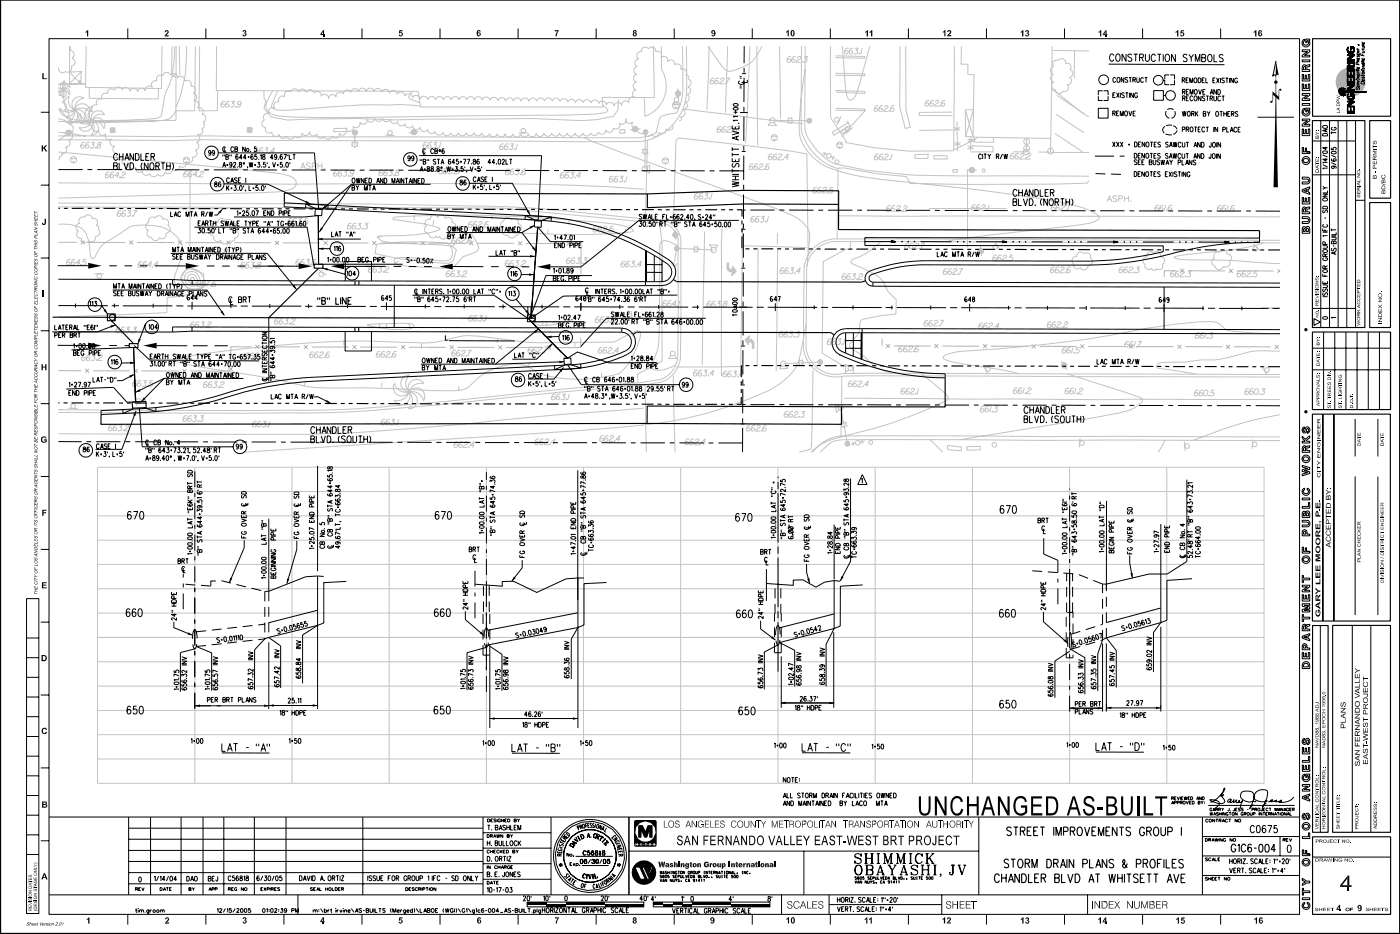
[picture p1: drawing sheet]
<svg xmlns="http://www.w3.org/2000/svg" width="419mm" height="279mm" viewBox="0 0 419 279" stroke-linecap="round" stroke-linejoin="round" font-family="sans-serif">
<g fill="none" stroke="#000" stroke-width=".3">
<path d="M.2 0h418.9v279.2h-418.9zM419.1 -.1v279.4h-419v-279.4M14.7 11.6h374.3v261.9h-374.3zM38.3 8.5v3.1M61.6 8.5v3.1M85 8.5v3.1M108.4 8.5v3.1M131.7 8.5v3.1M155.1 8.5v3.1M178.5 8.5v3.1M201.8 8.5v3.1M225.2 8.5v3.1"/>
<path d="M248.6 8.5v3.1M271.9 8.5v3.1M295.3 8.5v3.1M318.7 8.5v3.1M342 8.5v3.1M365.4 8.5v3.1M12.2 33.6h2.5M395.4 36.1v61.9M398 36.1v61.9M400.6 36.1v61.9M403.2 36.1v61.9M405.8 36.1v61.9"/>
<path d="M12.2 55.4h2.5M392.9 42.2h12.9M392.9 52.3h12.9M405.8 59.9h2.8M12.2 77.2h2.5M12.2 98.9h2.5M392.9 92.3h12.9M393.3 95.3l2 1-2 1zM12.2 120.7h2.5M12.2 142.6h2.5M7.9 179.1h3.7v94.2h-3.7zM12.2 164.4h2.5"/>
<path d="M7.9 196.7h3.7M7.9 190.9h3.7M12.2 186.1h2.5M395.3 187.1v61.9M396 185.8v-61.9v61.9M404.8 187.1v61.9M410.4 187.1v61.9M7.9 214.4h3.7M7.9 208.5h3.7M7.9 202.6h3.7M12.2 207.9h2.5M7.9 238h3.7"/>
<path d="M7.9 232.1h3.7M7.9 226.2h3.7M7.9 220.3h3.7M12.2 229.7h2.5M7.9 255.6h3.7M7.9 249.7h3.7M7.9 243.9h3.7M12.2 251.5h2.5M14.7 244.4h374.3M38.5 244.4v23.3M38.5 251.1h106.1M38.5 257.7h106.1"/>
<path d="M38.5 254.4h106.1M45.1 244.4v23.3M54.2 244.4v23.3M60.8 244.4v23.3M67 244.4v23.3M76.1 244.4v23.3M85.6 244.4v23.3M108.6 244.4v23.3M144.6 244.4v23.3M144.6 258.4h20.4M144.6 253.7h20.4M144.6 249.1h20.4"/>
<path d="M145.8 249.7h.4a.47 .47 0 0 1 .3 .4 .47 .47 0 0 1-.3 .4h-.4zM145.8 259v.9M146 245h.3a.47 .47 0 0 1 .3 .4 .47 .47 0 0 1-.3 .5h-.3zM146.5 254.5a.39 .39 0 0 0-.6 0 .39 .39 0 0 0 0 .5 .39 .39 0 0 0 .6 0M146.8 259v.9l-.7-.9v.9M146.8 250.1l.5-.1 .1-.2-.6-.1v.8M146.8 254.3v.9M146.8 254.7h.7M146.9 245.4h.4M147.1 250.1l.3 .4M147.5 254.3v.9M147.5 245h-.6v.9h.6"/>
<path d="M147.7 250.5l.4-.8 .4 .8M147.8 254.7h.4M147.9 250.2h.5M148.4 254.3h-.6v.9h.6M148.4 245.1h-.6l.6 .4v.3h-.6M148.7 249.7l.2 .8 .2-.8 .2 .8 .3-.8M148.7 259.2a.39 .39 0 0 0-.5-.1 .39 .39 0 0 0 0 .6 .39 .39 0 0 0 .5-.1M148.8 245v.9M149 259v.9M149 259.4h.7M149.4 254.5a.39 .39 0 0 0-.6 0 .39 .39 0 0 0 0 .5 .39 .39 0 0 0 .6 0M149.7 254.3v.9"/>
<path d="M149.7 259v.9M149.8 245.2v-.1a.41 .41 0 0 0-.6 0 .41 .41 0 0 0 0 .6 .41 .41 0 0 0 .6 0l-.3-.2M149.9 254.7l.5 .5M150 259.9l.4-.9 .4 .9M150.1 259.6h.6M150.4 254.3l-.7 .6M150.5 249.7v.8l-.6-.8v.8M150.7 254.7h.3M150.7 245v.9l-.6-.9v.9M150.9 259.4l.6-.1 .1-.2-.7-.1v.9M151.1 245.4h.4M151.2 254.3h-.5v.9h.5"/>
<path d="M151.2 259.4l.4 .5M151.6 254.3h.3a.46 .46 0 0 1 .3 .5 .46 .46 0 0 1-.3 .4h-.3zM151.7 245h-.6v.9h.6M151.8 250.1l.6 .1-.2 .3h-.4v-.8h.6l-.2 .4M152 245l.6 .2-.2 .6-.4 .1zM152.6 259.2v-.1a.41 .41 0 0 0-.6 0 .41 .41 0 0 0 0 .6 .41 .41 0 0 0 .6-.1l-.3-.1M152.8 249.7l.3 .4v.4M152.9 259.4h.4M153.5 254.7l.6 .1-.2 .4h-.4v-.9l.5 .1-.1 .3M153.5 249.7l-.4 .4M153.5 259h-.6v.9h.6M153.9 245.4l.6 .1-.2 .4h-.4v-.9h.6l-.2 .4"/>
<path d="M154.5 254.3l.3 .4v.5M154.8 245l.4 .4v.5M155.2 254.3l-.4 .4M155.6 245l-.4 .4M165 244.4v23.3M188.3 244.4v23.3M188.3 254.6h104.7M190.1 259.4h1.4l1.7 3.6h-1.5zM190.9 250.7h.1M192.1 259.4h.7l1.6 3.6h-.7zM192.2 252.6v.1M193.7 259.4h.3l.2 .4h.3v-.3l-.5-.1h1.4l-1 2.3-.2-.5 .6-1.4-.1-.2-.5 1.1h-.4l.4-.3v-.4h-.5z"/>
<path d="M240.7 254.6v13.1M245.3 245.5v2M255.9 256l1.6 .9a.92 .92 0 0 1-.1 1.4 .92 .92 0 0 1-1.4-.4l-.1-.4v.8l.1-.4M256.8 258.8a1.53 1.53 0 0 0-.9 1.6 1.53 1.53 0 0 0 1.2 1.3 1.52 1.52 0 0 0 1-1.6 1.52 1.52 0 0 0-1.3-1.3 1.72 1.72 0 0 0 0 2.9M257.1 258.8a1.72 1.72 0 0 1 0 2.9M257.7 255.8l.1-.4v.8a.98 .98 0 0 0-.9-.8 .98 .98 0 0 0-1 .6l.2 .5 1.7 .8M258.8 255.4h.9M258.8 258.3h.9M259 258.8l2.1 .2 .3 .6-.3 .5-.4 .1M259.2 255.4v2.9M259.3 255.4v2.9M259.3 256.8h1.7"/>
<path d="M259.4 258.8v2.9M259.6 258.8v2.9M260.5 255.4h1M260.5 258.3h1M260.7 258.8l.5 .5-.1 .6-.4 .3M261 255.4v2.9M261.1 255.4v2.9M262.5 255.4h.9M262.5 258.3h.9M262.9 255.4v2.9M263 255.4v2.9M263.6 259.2l.8 2.5"/>
<path d="M264.4 255.4h.6l.8 2.5M264.4 258.3h.8M265.8 258.8h.8M266.1 258.8l.9 1.5v1.4M266.2 258.8l1 1.5v1.4M266.3 258.3h1M266.7 255.4h.6M266.7 255.4l-.9 2.9-1-2.9v2.9M266.7 255.4v2.9M266.9 255.4v2.9M267.6 258.8h.8M268.1 258.8l-.9 1.5"/>
<path d="M268.3 255.4h.5l.8 2.5M268.3 258.3h.8M270.2 258.3h1M270.6 255.4h.6M270.6 255.4l-1 2.9-.9-2.9v2.9M270.6 255.4v2.9M270.6 259.2l.8 2.5M270.7 255.4v2.9M271.1 245.5v2M272.1 255.4h1M272.1 258.3h1M272.5 255.4v2.9"/>
<path d="M272.7 255.4v2.9M272.8 259.5l1.6 .8a.92 .92 0 0 1-.1 1.4 .92 .92 0 0 1-1.4-.4l-.1-.4v.8l.1-.4M274.6 259.2l.1-.4v.8a.97 .97 0 0 0-.9-.8 .97 .97 0 0 0-1 .7l.5 .6 1.4 .6M275 255.4a1.65 1.65 0 0 0 0 2.9M275.7 258.8h.9M276 255.8l.1 .4v-.8l-.1 .4a1.08 1.08 0 0 0-1.3-.4 1.08 1.08 0 0 0-.7 1.1 1.3 1.3 0 0 0 .3 1.3 1.3 1.3 0 0 0 1.4 .4l.4-.6M276.1 258.8v2.9M276.2 258.8v2.9M277.1 255.4h.9M277.1 258.3h.9M277.4 258.8h1M277.5 255.4v2.9"/>
<path d="M277.6 255.4v2.9M277.9 258.8v2.9M278 258.8v2.9M278.2 256.6l1.1 1.7M278.3 256.6l1.1 1.7M278.8 255.4h.9M278.8 258.3h.9M279.4 255.4l-1.8 1.8M279.4 258.8h1M279.8 258.8v2.9M279.9 258.8v2.9M284.8 258.8h.9"/>
<path d="M285.2 258.8v2.4l-.3 .5M285.4 258.8l-.2 2.8a.56 .56 0 0 1-.7 .1 .56 .56 0 0 1-.2-.7l.1-.1v.3M286.7 258.8h.9M287 258.8l.9 2.9 1-2.9M287.1 258.8l.8 2.5M288.2 245.5v2M288.4 258.8h.8M293 244.4v23.3M359.9 244.4v23.3M359.9 256h29.1M359.9 250.2h29.1M360.8 250.8h.4a.43 .43 0 0 1 .3 .5 .43 .43 0 0 1-.3 .4h-.4z"/>
<path d="M361.5 256.8h-.7l.7 .5-.2 .2-.5-.1M361.6 245.3a.4 .4 0 0 0-.6-.1 .4 .4 0 0 0 0 .6 .4 .4 0 0 0 .6-.1M361.8 251.2h.6v-.2l-.6-.2v.9M362.1 251.2l.3 .5M362.5 256.9a.38 .38 0 0 0-.5-.2 .38 .38 0 0 0-.2 .5 .35 .35 0 0 0 .3 .3 .35 .35 0 0 0 .4-.2M362.8 251.7l.4-.9 .3 .9M362.8 257.5l.4-.9 .3 .9M362.9 251.4h.5M363 257.2h.4M363.6 245v.9l-.6-.9v.9M363.7 250.8l.2 .9 .2-.9 .3 .9 .2-.9M363.7 256.6v.9h.6"/>
<path d="M364 245h.6M364.3 245v.9M364.6 257.1h.4M364.9 245.5l.5-.1 .2-.2-.7-.2v.9M364.9 250.8v.9M365.2 256.6h-.6v.9h.6M365.2 245.5l.4 .4M365.9 245.9l.4-.9 .3 .9M365.9 250.8v.9l-.7-.9v.9M366 245.6h.5M366.9 251a.39 .39 0 0 0-.6 0 .39 .39 0 0 0 0 .5 .39 .39 0 0 0 .6 0l-.2-.2M367.5 245.3a.39 .39 0 0 0-.6-.1 .39 .39 0 0 0 0 .6 .39 .39 0 0 0 .6-.1"/>
<path d="M367.8 245h.7M368.1 245v.9M368.8 250.8v.9l-.6-.9v.9M370.4 245v.9l-.7-.9v.9M375.5 247.5a.63 .63 0 0 0-.7-.5 .63 .63 0 0 0-.5 .7v.6a.63 .63 0 0 0 .5 .8 .63 .63 0 0 0 .7-.5M376.3 247l.5-.1a1.39 1.39 0 0 1 0 2.2h-.2a1.73 1.73 0 0 1-.3-2.1zM378.9 247.2l-.5-.3a1.26 1.26 0 0 0 0 2.2 .62 .62 0 0 0 .6-.9 .62 .62 0 0 0-1.1-.1v.3M379.5 246.9h1.2l-.9 2.2M382.3 246.9h-.8l-.1 1a.64 .64 0 0 1 .9 0 .64 .64 0 0 1-.1 1 .64 .64 0 0 1-.9-.2M383.2 250.2v5.8M384.1 251.2h.5l.2-.2-.7-.2v.9M384.4 251.2l.4 .5"/>
<path d="M385 251.2h.4M385.6 250.8h-.6v.9h.6M386 250.8l.3 .9 .4-.9M392.9 256.4h23.4M14.7 267.7h374.3M38.3 273.5v3.1M38.5 264.4h106.1M38.5 261h106.1M40.5 266l.6-.1 .1-.2-.7-.2v.9M40.9 266l.3 .4M41.5 266h.4M42.1 265.5h-.6v.9h.6"/>
<path d="M42.4 265.5l.4 .9 .4-.9M47.9 265.5h.3a.47 .47 0 0 1 .4 .5 .47 .47 0 0 1-.4 .4h-.3zM48.9 266.4l.4-.9 .3 .9M49 266.1h.5M49.8 265.5h.6M50.1 265.5v.9M50.7 266h.4M51.3 265.5h-.6v.9h.6M56.5 266h.6l-.1 .4h-.5v-.9l.6 .1-.1 .4M57.5 265.5l.4 .5v.4M58.2 265.5l-.3 .5M61.6 273.5v3.1"/>
<path d="M62.5 266.4l.4-.9 .4 .9M62.6 266.1h.5M63.4 266h.6v-.4l-.6-.1v.9M64.4 266l.6-.1v-.3l-.6-.1v.9M68.4 266l.5-.1 .1-.2-.6-.2v.9M68.7 266l.3 .4M69.3 266h.4M69.9 265.5h-.6v.9h.6M70.9 265.7l-.1-.1a.41 .41 0 0 0-.6 .4 .41 .41 0 0 0 .7 .3v-.2h-.2M72.9 265.5v.9l-.7-.9v.9M78.1 266h.3M78.7 265.5h-.6v.9h.6"/>
<path d="M79 265.5l.6 .9M79.6 265.5l-.6 .9M80 266h.5v-.4l-.5-.1v.9M80.9 265.5v.9M81.2 266l.6-.1 .1-.2-.7-.2v.9M81.6 266l.3 .4M82.2 266h.3M82.8 265.5h-.6v.9h.6M83.7 265.7h-.6l.6 .6h-.6M85 273.5v3.1M89.2 267.7v5.8M93.5 265.7h-.6l.6 .4v.3l-.6-.1"/>
<path d="M93.9 266h.4M94.5 265.5h-.6v.9h.6M94.8 266.4l.4-.9 .3 .9M94.9 266.1h.5M95.7 265.5v.9h.6M97.4 266h.7M97.4 265.5v.9M98.1 265.5v.9M99.5 265.5v.9h.5M100.3 265.5h.4a.46 .46 0 0 1 .3 .5 .46 .46 0 0 1-.3 .4h-.4zM101.3 266h.4M101.9 265.5h-.6v.9h.6"/>
<path d="M102.2 266l.6-.1 .1-.2-.7-.2v.9M102.5 266l.4 .4M108.4 273.5v3.1M121.4 265.5h.4a.46 .46 0 0 1 .3 .5 .46 .46 0 0 1-.3 .4h-.4zM122.4 266h.4M123 265.5h-.6v.9h.6M124 265.7l-.6-.1v.2l.6 .5h-.7M125 265.7a.41 .41 0 0 0-.6 0 .41 .41 0 0 0 0 .6 .41 .41 0 0 0 .6-.1M125.3 266l.5-.1 .1-.2-.6-.2v.9M125.6 266l.3 .4M126.3 265.5v.9M126.6 266h.5l.1-.4-.6-.1v.9"/>
<path d="M127.5 265.5h.7M127.9 265.5v.9M128.5 265.5v.9M130.5 265.5v.9l-.6-.9v.9M131.7 273.5v3.1M144.6 263h20.4M145.8 263.6h.3a.46 .46 0 0 1 .4 .5 .46 .46 0 0 1-.4 .4h-.3zM146.8 264.5l.3-.9 .4 .9M146.9 264.2h.5M147.7 263.6h.6M148 263.6v.9M148.7 264h.3"/>
<path d="M149.3 263.6h-.6v.9h.6M155.1 273.5v3.1M156.7 268.4v-.2a.35 .35 0 0 1 .6-.1 .35 .35 0 0 1 0 .5l-.7 .9h.8M157.8 269.8h34.9v1.5h-34.9zM157.9 268.1l.2-.1a.82 .82 0 0 1 .5 .7 .82 .82 0 0 1-.5 .8l-.3-.7zM159 268v.5M162.3 271.6v1.4M162.3 272.3h.8M162.7 268.3l.3-.3v1.5M163.1 271.6v1.4M163.5 268.1l.2-.1a.85 .85 0 0 1 0 1.5l-.3-.7zM163.7 271.7a.71 .71 0 0 1 .8 .5 .71 .71 0 0 1-.3 .8h-.1a.77 .77 0 0 1-.6-.5 .77 .77 0 0 1 .2-.8z"/>
<path d="M164.6 268v.5M164.8 272.3l.6-.1 .1-.5-.7-.1v1.4M165.2 272.3l.4 .7M165.9 271.6v1.4M166.3 271.6h.8l-.8 1.4h.8M167.7 271.7l.1-.1a.7 .7 0 0 1 .6 .7 .7 .7 0 0 1-.7 .7l-.2-.5zM169.2 268.1l.2-.1a.85 .85 0 0 1 0 1.5l-.3-.7zM169.5 271.6v1.4l-.7-1.4v1.4M169.9 271.6h.8M170.3 271.6v1.4M171.1 273l.4-1.4 .5 1.4M171.2 272.6h.7"/>
<path d="M172.2 271.6v1.4h.7M175.1 271.9l-.1-.2a.71 .71 0 0 0-.8 .4 .71 .71 0 0 0 .3 .9h.5l.1-.5h-.2M175.5 272.3l.7-.1 .1-.5-.8-.1v1.4M175.9 272.3l.4 .7M176.7 273l.5-1.4 .4 1.4M176.9 272.6h.5M177.8 272.3h.7v-.6l-.7-.1v1.4M178.5 273.5v3.1M179 272.3h.7M179 271.6v1.4M179.7 271.6v1.4M180 268.4v-.2a.35 .35 0 0 1 .5-.1 .35 .35 0 0 1 .1 .5l-.7 .9h.8"/>
<path d="M180.1 271.6v1.4M181.3 268.1l.1-.1a.85 .85 0 0 1 0 1.5l-.3-.7zM181.3 271.9l-.2-.3a.7 .7 0 0 0-.6 .7 .7 .7 0 0 0 .7 .7l.1-.3M182.3 268v.5M183.7 271.8l-.2-.2-.5 .2 .2 .4 .5 .3-.1 .5-.6-.1M184.9 271.9l-.2-.3a.7 .7 0 0 0-.6 .7 .7 .7 0 0 0 .7 .7l.1-.3M185.3 273l.5-1.4 .4 1.4M185.5 272.6h.6M186.4 271.6v1.4h.7M187.5 272.3h.4M188.2 271.6h-.7v1.4h.7M192.4 269h-.9l.6-1v1.5"/>
<path d="M192.9 268.1l.2-.1a.82 .82 0 0 1 .4 .7 .82 .82 0 0 1-.4 .8l-.3-.7zM194 268v.5M195.6 269.8h34.9v1.5h-34.9zM195.8 269.1h-.9l.6-.9v1.4M196.2 268.2v.4M197.6 260.6l.1 .8 .2-.7 .1 .7 .1-.8M197.6 263l.3 .8 .2-.8M198 261.8h-.4v.3h.2a.25 .25 0 0 1 .2 .4 .25 .25 0 0 1-.4 0M198.4 261.4l.2-.8 .3 .8M198.4 263.8l.2-.8 .3 .8M198.4 261.8h.3v.3h-.3zM198.4 261.2h.4"/>
<path d="M198.4 263.6h.4M198.6 262.1l-.2 .5a.23 .23 0 0 0 .4-.1 .23 .23 0 0 0-.2-.4M199.2 261.8a.38 .38 0 0 1 .4 .4 .38 .38 0 0 1-.4 .4zM199.6 260.7h-.5l.4 .6h-.4M199.6 263v.8l-.5-.8v.8M199.9 260.6v.8M199.9 261h.4M200.3 261.8h-.4v.3h.2a.25 .25 0 0 1 .2 .4 .25 .25 0 0 1-.4 0M200.3 260.6v.8M200.8 260.6h.2M200.8 261.4h.2M200.9 260.6v.8"/>
<path d="M201.1 263v.8l-.5-.8v.8M201.3 271.7l.4 1.5 .5-1.5M201.4 263l.1 .8 .4-.1v-.7M201.8 273.5v3.1M201.9 260.6v.8l-.5-.8v.8M201.9 261.8l-.5 .1 .4 .6h-.4M202.2 263l.2 .4 .3-.4M202.2 262.2h.3M202.4 263.4v.4M202.6 272.4h.4M202.6 260.7v-.1a.38 .38 0 0 0-.4 .4 .38 .38 0 0 0 .4 .4l-.1-.3M202.6 261.8h-.4v.8h.4"/>
<path d="M202.9 262.2l.5-.1v-.3h-.5v.8M202.9 260.6h.5M203.2 260.6v.8M203.3 271.7h-.7v1.5h.7M203.4 263l-.5 .1 .5 .6h-.5M203.7 272.4l.7-.1v-.5l-.7-.1v1.5M203.7 261.8l.1 .8 .4-.1v-.7M203.7 260.7h.5v.6l-.2 .1-.3-.1zM203.9 263.5v.3zM203.9 263.5h.1M204 268.4l.3-.2v1.4M204.1 272.4l.4 .8"/>
<path d="M204.5 261.8v.8h.4M204.7 268.2v.4M204.8 271.7h.8M204.9 260.6v.8l-.4-.8v.8M205.2 261.8l.3 .8 .2-.8M205.3 271.7v1.5M205.7 263.1l-.4-.1-.1 .3 .1 .5 .4-.2M206 263.8l.2-.8 .3 .8M206 262.2h.3M206 271.7v1.5M206.1 263.6h.3M206.4 260.7v-.1a.38 .38 0 0 0-.4 .4 .38 .38 0 0 0 .4 .4l-.1-.3"/>
<path d="M206.4 261.8h-.4v.8h.4M206.7 261.4v-.8h.5v.8M206.7 261.8l.5 .2-.2 .6h-.3zM206.7 261h.4M207 268.2a.72 .72 0 0 1 .7 .6 .72 .72 0 0 1-.5 .8h-.2l-.2-.6zM207.2 272l-.2-.3a.7 .7 0 0 0-.6 .8 .7 .7 0 0 0 .7 .6l.1-.2M207.5 262.6l.3-.8 .2 .8M207.5 260.7h.5v.6l-.2 .1-.3-.1zM207.6 262.4h.4M207.6 273.2l.5-1.5 .4 1.5M207.8 272.7h.6M208 263.3l-.4 .1v-.4l.3 .1 .1 .3-.2 .4-.3-.1"/>
<path d="M208.3 260.6l.1 .8 .3-.1v-.7M208.4 263.2l.1-.2v.8M208.7 271.7v1.5h.7M209 261h.5v-.4h-.5v.8M209 261.8l.5 .1-.1 .7h-.4zM209 262.1h.4M209.5 263.5h-.5l.4-.5v.8M209.8 261.8v.8h.5M209.9 263.2l.1-.2v.8M210.6 261.8l.2 .8 .3-.8M210.6 263.2l.2-.2v.8M210.7 260.6h.2"/>
<path d="M210.7 261.4h.2M210.8 260.6v.8M211.3 261.8l.5 .2-.2 .6h-.3zM211.7 272l-.3-.3a.76 .76 0 0 0-.6 .8 .76 .76 0 0 0 .6 .7l.3-.3v-.3h-.3M211.8 260.6v.8l-.5-.8v.8M212 272.4l.7-.1v-.5l-.7-.1v1.5M212.1 260.6h.5M212.2 262.4h.1M212.3 260.6v.8M212.5 272.4l.3 .8M212.8 261h.4M213 262.3v.3z"/>
<path d="M213 262.4h.1M213.2 273.2l.4-1.5 .5 1.5M213.3 260.6h-.5v.8h.5M213.3 272.7h.7M213.6 261.4v-.8h.4l.1 .8M213.6 261h.3M214.3 272.5l.7-.1v-.6l-.7-.1v1.5M214.8 260.6v.8l-.4-.8v.8M214.8 261.8l-.4 .1 .4 .6h-.4M215.1 261.4l.3-.8 .2 .8M215.1 261.8l.2 .8 .3-.1v-.7M215.2 261.2h.4"/>
<path d="M215.5 272.4h.8M215.5 271.7v1.5M215.9 260.6h.5M216.1 261.8h.1M216.1 262.6h.1M216.1 260.6v.8M216.1 261.8v.8M216.3 271.7v1.5M216.6 271.7v1.5M216.6 261.8h.6M216.8 260.6h.2M216.8 261.4h.2"/>
<path d="M216.9 260.6v.8M216.9 261.8v.8M217.4 262.2h.3M217.5 260.7h.4v.6l-.2 .1-.3-.1zM217.9 272l-.3-.3a.7 .7 0 0 0-.6 .8 .7 .7 0 0 0 .7 .6l.2-.2M217.9 261.8h-.5v.8h.5M218.6 260.6v.8l-.4-.8v.8M218.9 261.4l.3-.8 .2 .8M219 261.2h.4M219.1 269.1h-.9l.6-.9v1.4M219.4 261.8h-.4l-.1 .3h.2a.25 .25 0 0 1 .3 .4 .25 .25 0 0 1-.5 0M219.5 268.2v.4"/>
<path d="M219.7 260.6v.8h.5M219.8 261.8a.38 .38 0 0 1 .4 .4 .38 .38 0 0 1-.4 .4zM220.2 271.9l-.2-.2-.5 .2v.3l.7 .4v.5l-.5 .1-.2-.2M220.6 261.8a.38 .38 0 0 1 .4 .4 .38 .38 0 0 1-.4 .4zM220.6 261.1l.1 .3zM220.7 261.2h.1M221.5 272l-.3-.3a.7 .7 0 0 0-.6 .8 .7 .7 0 0 0 .7 .6l.2-.2M221.9 273.2l.4-1.5 .4 1.5M222 272.7h.6M222.2 260.6h.1M222.2 261.4h.1M222.2 260.6v.8"/>
<path d="M223 271.7v1.5h.6M223.2 260.6v.8l-.5-.8v.8M224 260.7l-.1-.1a.38 .38 0 0 0-.4 .4 .38 .38 0 0 0 .4 .4l.1-.1M224 272.4h.5M224.4 261.3h.1M224.7 271.7h-.7v1.5h.7M225.2 273.5v3.1M230 268.2v.4a.53 .53 0 0 1 .6 .3 .53 .53 0 0 1-.2 .7 .46 .46 0 0 1-.6-.5 .46 .46 0 0 1 .6-.4l.2-.2-.1-.3zM231.1 268.2v.4M234 267.7v5.8M248.2 270.6h33.7M248.2 267.7v5.8"/>
<path d="M248.6 273.5v3.1M250.7 268.4v1.5M250.7 269.2h.7M250.7 271.2l.4 1.5 .5-1.5M251.4 268.4v1.5M252 271.9h.4M252 268.5l.2-.1a.7 .7 0 0 1 .6 .8 .7 .7 0 0 1-.8 .6l-.2-.4zM252.7 271.2h-.7v1.5h.7M253.1 271.9h.6l.1-.5-.7-.2v1.5M253.1 269.2l.7-.1v-.6l-.7-.1v1.5M253.4 271.9l.4 .8M253.5 269.2l.4 .7"/>
<path d="M254.2 271.2h.8M254.3 268.4v1.5M254.6 271.2v1.5M254.7 268.4h.7l-.7 1.5h.7M255.5 272.6h.1M255.9 269.8v.1zM255.9 263.5l.3 .8 .2-.8M256.4 262.3h-.4l-.1 .4 .4-.1 .1 .4h-.5M256.7 264.3l.2-.8 .3 .8M256.7 262.7h.4v.3h-.4zM256.8 264h.4M257.3 271.5l-.3-.3-.3 .1v.5l.6 .3v.4l-.3 .2-.4-.2"/>
<path d="M257.6 262.3l.4 .1-.2 .6a.39 .39 0 0 1-.4-.2 .39 .39 0 0 1 .2-.5zM257.8 268.7l-.3-.3-.5 .3v.3l.5 .2a.41 .41 0 0 1 .1 .7 .41 .41 0 0 1-.6-.2M258 263.5v.8l-.5-.8v.8M258.6 271.6l-.2-.3a.71 .71 0 0 0-.8 .5 .71 .71 0 0 0 .3 .8h.5l.2-.3M258.6 262.3h-.3l-.1 .4 .4-.1v.4h-.4M258.9 272.7l.5-1.5 .4 1.5M259 268.8l-.3-.4a.75 .75 0 0 0-.6 .8 .75 .75 0 0 0 .6 .7l.3-.3M259.1 272.2h.6M259.4 269.9l.4-1.5 .5 1.5M259.5 263.5v.8l-.5-.8v.8M259.5 269.4h.6M259.6 260.2h1.1a.76 .76 0 0 1 .7 .8 .76 .76 0 0 1-.7 .7h-1.7"/>
<path d="M259.7 263.5l.2 .8 .3-.1 .1-.7M260 271.2v1.5h.7M260.2 262.4h-.5l.5 .3v.3h-.5M260.5 268.4v1.5h.6M260.5 263.5l.3 .3 .2-.3M260.5 262.7h.3M260.7 260.2a.79 .79 0 0 1 .6 .8 .79 .79 0 0 1-.6 .7M260.8 263.8v.5M261 262.3h-.5v.8h.5M261.1 271.9h.5M261.3 262.7h.4v-.4h-.4v.8M261.5 269.2h.5"/>
<path d="M261.7 263.5l-.4 .1 .4 .3v.3h-.4M261.8 271.2h-.7v1.5h.7M262 262.3l.2 .8 .3-.1v-.7M262.2 264h.1M262.3 271.6h.1M262.3 272.2h.1M262.2 264v.3zM262.2 268.4h-.7v1.5h.7M262.3 261.7h.9M262.6 261.7l1-2.9 .9 2.9M262.7 268.8h.1M262.7 269.4h.1"/>
<path d="M262.8 262.3v.8h.5M262.9 260.9h1.2M263.4 271.5l.3-.3v1.5M263.6 262.3l.2 .8 .3-.8M263.8 268.7l.3-.3v1.5M264 261.7h.8M264.1 263.6l-.2-.1a.33 .33 0 0 0-.4 .4 .33 .33 0 0 0 .6 .2M264.1 271.2v.6M264.3 264.3l.3-.8 .2 .8M264.3 262.7h.4M264.4 264h.4M264.5 268.4v.6"/>
<path d="M264.5 271.2v.6M264.8 262.3h-.5v.8h.5M265 268.4v.6M265 271.9h.5M265 272.1h.5M265.1 262.3l.4 .2-.1 .6h-.3zM265.5 269.1h.4M265.5 269.4h.4M265.8 263.1l.3-.8 .2 .8M265.9 262.9h.4M266.3 263.8h-.4l.2-.3a.41 .41 0 0 1 .2 .4 .41 .41 0 0 1-.3 .3h-.1M266.4 268.8l.1-.2a.38 .38 0 0 1 .6 0 .38 .38 0 0 1-.2 .6l-.6 .7h.9"/>
<path d="M266.6 261.7h1M266.7 263.7l.2-.2v.8M266.8 272.2h-.9l.6-1v1.5M267.2 271.2v.6M267.4 262.3l.4 .1v.6l-.4 .1zM267.4 262.7h.3M267.7 268.5l.1-.1a.82 .82 0 0 1 .5 .8 .82 .82 0 0 1-.5 .7l-.3-.6zM267.8 264h-.4l.3-.5v.8M268.1 262.3v.8h.5M268.2 263.7l.2-.2v.8M268.7 268.4v.6M268.9 262.3l.2 .8 .3-.8"/>
<path d="M269 263.7l.1-.2v.8M269.4 261.7h.8M269.6 261.7l1-2.9 1 2.9M269.6 262.3l.5 .2-.2 .6h-.3zM269.9 260.9h1.2M270.6 262.9l.1 .1zM270.6 262.9h.1M271 261.7h.8M271.3 262.8l.1 .3zM271.4 262.9h.1M271.9 273.5v3.1M273.2 262.4h-.5l.4 .3v.3h-.4"/>
<path d="M273.5 262.3l.1 .8 .3-.1 .1-.7M274.4 262.3h.2M274.4 263.1h.2M274.5 262.3v.8M275 262.3h.5M275.2 262.3v.8M275.7 261.7h.9M275.7 262.7h.4M276.2 262.3h-.5v.8h.6M276.2 260.2h1.7M277.4 261.7h1M277.7 262.3h-.4v.4l.4-.1v.4h-.4"/>
<path d="M278.2 262.3l.3 .1-.1 .6a.39 .39 0 0 1-.4-.2 .39 .39 0 0 1 .2-.5zM278.9 262.3l.4 .1-.1 .6a.39 .39 0 0 1-.4-.2 .39 .39 0 0 1 .1-.5zM279.4 261.7h1M281.5 261.7v-.3l.2 .4-.3 .5M281.9 267.7v5.8M295.3 273.5v3.1M318.7 273.5v3.1M325.6 267.7v5.8M327.1 269.6v2.2M342 273.5v3.1M359.9 261.9h29.1M361.5 262.6h-.7l.7 .5-.2 .2-.5-.1"/>
<path d="M361.8 262.4v.9M361.8 262.9h.6M362.4 262.4v.9M362.8 262.9h.3M363.4 262.4h-.6v.9h.6M363.7 262.9h.4M364.3 262.4h-.6v.9h.6M364.6 262.4h.6M364.9 262.4v.9M365.4 273.5v3.1M367.1 262.4v.9l-.6-.9v.9"/>
<circle cx="390.9" cy="98.6" r=".33"/>
<circle cx="390.9" cy="123.2" r=".34"/>
<circle cx="362.3" cy="245.4" r=".41"/>
<circle cx="369.6" cy="251.2" r=".41"/>
<circle cx="371.1" cy="245.4" r=".42"/>
<circle cx="73.5" cy="266" r=".43"/>
<circle cx="98.8" cy="265.9" r=".41"/>
<circle cx="129.2" cy="265.9" r=".41"/>
<circle cx="256.9" cy="262.5" r=".19"/>
<circle cx="367.8" cy="262.8" r=".41"/>
</g>
<g fill="none" stroke="#c3c3c3" stroke-width=".3">
<path d="M20.9 13.8l-.1 7.8 3.3 3.4M20.9 13.8l.2 .9-.2 .4a1.17 1.17 0 0 1 1.2 .8 1.17 1.17 0 0 1-.5 1.4l.1 .2a1.19 1.19 0 0 1 .7 1.3 1.19 1.19 0 0 1-1.1 1 1.22 1.22 0 0 1-.2 1.5 1.22 1.22 0 0 1-1.5 .1 1.2 1.2 0 0 1-1.5 .2 1.2 1.2 0 0 1-.5-1.4l-.1 .1M25.8 13.8l-.2 12.3 22.7 .4 .2-12.7M51.5 13.8l-.1 8.3M52.4 13.8l-.3 4.7a24.6 24.6 0 0 1-2.8 10l-.9 5.6-.3 .8-.9 .4a157.9 157.9 0 0 1-26.5 .4l-.5-.3-1.6-1.9-1.1-.8M52.7 13.8l-.1 19.3a3.9 3.9 0 0 1-3.7 2.9 298.9 298.9 0 0 1-28.7 .5l-1.1-.6-1.6-.3M53.7 13.8l.1 8.7M55.9 13.8a41.3 41.3 0 0 1-3.3 18.3M58.5 13.8l-.2 19.4-5.6-.1v2.9l-21.6 .4-13.6-.1M59.8 13.8l-.3 19.4 5.6-.1 .1-6M64.8 13.8v13.3l60.4 .2 .7 4.7h54.6l-.2-2.8h15.6l-.3-15.4M198 13.8l.1 7a9.6 9.6 0 0 1-5 14l-.2-5.4"/>
<path d="M204.3 13.8l.1 13.4a13.7 13.7 0 0 1-1.8 6.6l-4.1 .8-.6 .3-.6 1.2-.9 3.6M205.4 13.8l.2 13.5a15.8 15.8 0 0 1-13.9 15l-174.2-.5M211.9 13.8l4.3 6.1a2.24 2.24 0 0 0 2.9 1.3 11.2 11.2 0 0 0 9-7.4M212.2 13.8l-.6 19.1M217.8 13.8l-.6 20M224.5 13.8l-1.3 29.1M226.6 13.8l.2 29.7M233.3 13.8l.4 21.7M236.8 17.1a.69 .69 0 0 0-.8-.1 .69 .69 0 0 0-.3 .8l-.1 .4a.5 .5 0 0 0 .7 .4 .5 .5 0 0 0 .2-.7 .5 .5 0 0 0-.8-.1l-.1 .2M238.2 17.1a.72 .72 0 0 0-.8-.1 .72 .72 0 0 0-.3 .8l-.1 .4a.5 .5 0 0 0 .6 .4 .5 .5 0 0 0 .3-.7 .5 .5 0 0 0-.8-.1l-.1 .2M238.7 17.5a.56 .56 0 0 1 .4-.6 .56 .56 0 0 1 .6 .2l-.1 .4-1.1 .8-.1 .3h1.2M239.9 13.8l-.1 21.5a12.9 12.9 0 0 0 3.2 9.9 16.1 16.1 0 0 0 7.5 5.1l2-.1 10.2 1.8 8.6 .8 1.2 2.1a1153.6 1153.6 0 0 0 52.9-.1l.6-.8"/>
<path d="M240.1 18.4v.2zM240.8 16.9h1l-.8 .6 .5 .1 .1 .5-.4 .5-.8-.2M241 13.8l-.1 21.5a9.7 9.7 0 0 0 1 6.1 15.7 15.7 0 0 0 8.3 7.7 122.3 122.3 0 0 0 23.9 3.3l51.9 .3M248.6 13.8l.1 21.4 4.6 6.9-.2 .5 8.5 1.6 10.6 1 13.2-.1M250.1 16.7l8.8 .2v.5l-8.9-.2M252.2 13.8l.9 12.6a4 4 0 0 0 1.3 3.5 1.86 1.86 0 0 0 1.7-1.3l1-2.8 3.3-12M253.9 14.6v-.2a.98 .98 0 0 0-1 .6 .98 .98 0 0 0 .2 1.1 .52 .52 0 0 0 .7-.3 .52 .52 0 0 0-.3-.6l-.7 .3M255.4 14.6l-.1-.2a.98 .98 0 0 0-1 .6 .98 .98 0 0 0 .2 1.1 .52 .52 0 0 0 .7-.3 .52 .52 0 0 0-.3-.6l-.7 .3M256 14.4h.9l-.7 .6 .4 .1 .1 .5-.5 .5-.6-.2M257.2 15.9l.2 .2zM258.1 14.4l-.4 1.7M269.4 13.8v18.2l1.6 6.5 1.5-.4-1.3-5.3-.1-19"/>
<path d="M285.7 13.8l-.2 31.3M287.8 13.8l-.1 5.4h2.1l-.1 3.1h1.9l-.3 18.7 23.3 .4M315 13.8l-.4 27.6M315.1 15.1l10.9 .2M315.4 18.4a1.19 1.19 0 0 1 1.4-.3 1.19 1.19 0 0 1 1.4-.5 1.19 1.19 0 0 1 .8 1.3l.2 .1a1.09 1.09 0 0 1 1.3 .5 1.09 1.09 0 0 1-.2 1.3 1.19 1.19 0 0 1 .9 1.2 1.19 1.19 0 0 1-1 1.1 1.18 1.18 0 0 1 .5 1.4 1.18 1.18 0 0 1-1.2 .8 1.21 1.21 0 0 1 .2 1.5 1.21 1.21 0 0 1-1.5 .5 1.2 1.2 0 0 1-1.3 .7 1.2 1.2 0 0 1-.9-1.2 1.18 1.18 0 0 1-1.2-.9 1.18 1.18 0 0 1 .7-1.3 1.2 1.2 0 0 1-1-1.1 1.2 1.2 0 0 1 .8-1.3 1.2 1.2 0 0 1-.9-1.1 1.2 1.2 0 0 1 1-1.2 1.21 1.21 0 0 1 0-1.5zM321.7 15l-.1 8.4M17.5 26.1l.8 .7a2 2 0 0 1 2.4 1.5 1.21 1.21 0 0 0-.4-1.7 1.21 1.21 0 0 0-1.7 .5l-.6 .2-.5-.2 .4 .4v1a1.19 1.19 0 0 1 1.2 .8 1.19 1.19 0 0 1-.5 1.4 1.18 1.18 0 0 1 1.2 .8 1.18 1.18 0 0 1-.5 1.4 1.19 1.19 0 0 1 1.3 .8 1.19 1.19 0 0 1-.5 1.4 1.21 1.21 0 0 1 1.2 .8 1.21 1.21 0 0 1-.4 1.4 1.19 1.19 0 0 1 1.1 1 1.19 1.19 0 0 1-.8 1.3 1.19 1.19 0 0 1 .5 1.4 1.19 1.19 0 0 1-1.2 .8 1.2 1.2 0 0 1 .4 1.4 1.2 1.2 0 0 1-1.3 .8 1.19 1.19 0 0 1 .2 1.5 1.19 1.19 0 0 1-1.4 .4 .53 .53 0 0 1 0 .7 .53 .53 0 0 1-.6 .2l-.3 1.1M17.5 27.8a2.05 2.05 0 0 0 1.8-1.5l.9-.3 .9 .1a1.18 1.18 0 0 0-1.7-.6 1.18 1.18 0 0 0-.4 1.7l-.1 .6-.5 .5h-.9M17.5 39.6l8.2 1.1M17.9 32.4a3.4 3.4 0 0 0 5 .2l.6-.2a3.1 3.1 0 0 1 3.3 1.1M18.5 24.8l.8-.2a1.99 1.99 0 0 0-.1 2.8l-.1 1-.6 .7a1.21 1.21 0 0 0 1.4-1.2 1.21 1.21 0 0 0-1.4-1.2 1.14 1.14 0 0 1 0-1.9zM18.7 25.1l.5-1 .5 1"/>
<path d="M19 39.6l3 .2M20 29.3l.7-.5a3.4 3.4 0 0 0 2.2 4.4l.5 .4a3.1 3.1 0 0 1 .7 3.5 2.24 2.24 0 0 0 1.3-2.5 2.24 2.24 0 0 0-2.2-1.8l-1.7 .3a2.25 2.25 0 0 1-2-1.4 2.25 2.25 0 0 1 .5-2.4zM20.2 39.7l.3-.3 .3 .3-.3 .3zM20.3 39.7l.2-.2 .2 .2-.2 .2zM20.4 39.7h.2zM20.4 39.7h.1M20.5 39.7l-3 2.4M20.8 21.6l3.6-.2-.3 3.6h-3.3zM22 29.8a2.27 2.27 0 0 0 .4 3.1 2.23 2.23 0 0 1 .4 3.2 2.23 2.23 0 0 1-3.2 .4 3.3 3.3 0 0 0 2.8-4.2 3.1 3.1 0 0 1 2.7-2.9 2.23 2.23 0 0 0-3.1 .4zM23.4 25l.5-.9 .5 .9M23.9 33.8a3.2 3.2 0 0 0 4.2 2.3l.5 .1a2.99 2.99 0 0 1 2.5 2.4 2.15 2.15 0 0 0-.3-2.7 2.15 2.15 0 0 0-2.7-.3l-1.2 1.2a2.14 2.14 0 0 1-2.7-.3 2.14 2.14 0 0 1-.3-2.7zM24.4 21.4l-3.6 3.6"/>
<path d="M25.6 25.1l-8.1 .2M25.6 25l-8.1 .1M26.2 32.4l.7-.4 .9-.1a3.2 3.2 0 0 0 0 4.8 3 3 0 0 1-.6 3.8 2.13 2.13 0 0 0 2.2-1.6 2.13 2.13 0 0 0-1.1-2.5l-1.6-.4a2.19 2.19 0 0 1-.5-3.6zM26.7 26.1v3.3l20.7 .2v-3.1M27.8 33.8a2.13 2.13 0 0 1 3.5 .5 3.1 3.1 0 0 0-4.1 2.4 3.1 3.1 0 0 1-3.5 1.4 2.12 2.12 0 0 0 2.4 1.1 2.12 2.12 0 0 0 1.6-2.2l-.5-1.6 .2-.8zM30.7 28.2a1.32 1.32 0 0 1 1.5-.2 1.18 1.18 0 0 1 .6-1.4 1.18 1.18 0 0 1 1.5 .4 1.19 1.19 0 0 1 1.1-1 1.19 1.19 0 0 1 1.2 .9 1.21 1.21 0 0 1 1.3-.7 1.21 1.21 0 0 1 1 1.1 1.17 1.17 0 0 1 1.2-.9 1.17 1.17 0 0 1 1.1 1 1.2 1.2 0 0 1 1.1-1 1.2 1.2 0 0 1 1.2 .8 1.21 1.21 0 0 1 .7-1.4 1.21 1.21 0 0 1 1.4 .3 1.18 1.18 0 0 1-.1-1.5 1.18 1.18 0 0 1 1.5-.4 1.2 1.2 0 0 1 .2-1.4 1.2 1.2 0 0 1 1.5-.1 1.2 1.2 0 0 1 1.1-1.1 1.2 1.2 0 0 1 1.2 .9 1.2 1.2 0 0 1 1.4-.5 1.2 1.2 0 0 1 .8 1.3 1.2 1.2 0 0 1 1.4-.3 1.2 1.2 0 0 1 .7 1.3 1.19 1.19 0 0 1 1.5 0 1.19 1.19 0 0 1 .3 1.4 1.18 1.18 0 0 1 1.3 .8 1.18 1.18 0 0 1-.5 1.4 1.2 1.2 0 0 1 1 1.1 1.2 1.2 0 0 1-.9 1.2 1.19 1.19 0 0 1 1.4 .6 1.19 1.19 0 0 1-.2 1.5 1.2 1.2 0 0 1 1.4 .4 1.2 1.2 0 0 1-.1 1.5 1.19 1.19 0 0 1 1.1 1 1.19 1.19 0 0 1-.7 1.3l.3 .2-.3 .5a.64 .64 0 0 1 .2 .8 .64 .64 0 0 1-.7 .4 1.2 1.2 0 0 1 .1 1.5 1.2 1.2 0 0 1-1.5 .4 1.18 1.18 0 0 1 .8 1.2 1.18 1.18 0 0 1-1.1 1.1 1.21 1.21 0 0 1 .8 1.2 1.21 1.21 0 0 1-1.1 1.1 1.2 1.2 0 0 1 .5 1.4 1.2 1.2 0 0 1-1.3 .7 1.21 1.21 0 0 1-.3 1.5 1.21 1.21 0 0 1-1.5 .1 1.19 1.19 0 0 1-.6 1.3 1.19 1.19 0 0 1-1.5-.3 1.18 1.18 0 0 1-.7 1.3 1.18 1.18 0 0 1-1.4-.3 1.2 1.2 0 0 1-.7 1.3 1.2 1.2 0 0 1-1.5-.5 1.18 1.18 0 0 1-.9 1.2 1.18 1.18 0 0 1-1.3-.6 1.19 1.19 0 0 1-1.2 .9 1.19 1.19 0 0 1-1.1-1 1.19 1.19 0 0 1-1.4 .5 1.19 1.19 0 0 1-.8-1.2 1.2 1.2 0 0 1-1.5 .2 1.2 1.2 0 0 1-.6-1.3 1.18 1.18 0 0 1-1.5 .2 1.18 1.18 0 0 1-.5-1.3 1.18 1.18 0 0 1-1.5 .1 1.18 1.18 0 0 1-.5-1.4 1.22 1.22 0 0 1-1.5-.3 1.22 1.22 0 0 1 0-1.5 1.19 1.19 0 0 1-1.3-.8 1.19 1.19 0 0 1 .6-1.4 1.2 1.2 0 0 1-1.4-.7 1.2 1.2 0 0 1 .4-1.4 1.2 1.2 0 0 1-1.5-.1 1.2 1.2 0 0 1-.2-1.5 1.16 1.16 0 0 1-1.5 .4 1.16 1.16 0 0 1-.6-1.4 1.19 1.19 0 0 1-1.5 .1 1.19 1.19 0 0 1-.4-1.4 1.22 1.22 0 0 1-1.3-.8 1.22 1.22 0 0 1 .4-1.4 1.2 1.2 0 0 1-.4-1.4 1.2 1.2 0 0 1 1.3-.8 1.2 1.2 0 0 1-.1-1.5 1.2 1.2 0 0 1 1.5-.4 1.18 1.18 0 0 1 0-1.5 1.18 1.18 0 0 1 1.5-.2 1.14 1.14 0 0 1 .1-1.5zM33 38.3l1.4-.1v1.4l-1.4 .1zM33.1 38.4h1.1l.1 1.1-1.1 .1zM33.2 38.5h.9l.1 .9-.9 .1zM33.3 38.6l.8-.1v.8l-.8 .1zM33.3 38.7l.7-.1 .1 .7h-.7zM33.5 38.7h.4v.5h-.4z"/>
<path d="M33.6 38.8h.3v.3h-.3zM33.6 38.9l.2 .2zM52.7 22.2l-1 .5 1 .5M67.3 30.5a.9 .9 0 0 0-1.1 .4 .9 .9 0 0 0 .2 1.2 .54 .54 0 0 0 .7-.3 .54 .54 0 0 0-.2-.7 .54 .54 0 0 0-.7 .2l-.1 .1M68.7 30.5a.73 .73 0 0 0-.8 0 .73 .73 0 0 0-.4 .7v.4a.51 .51 0 0 0 .7 .5 .51 .51 0 0 0 .2-.9 .51 .51 0 0 0-.9 .2M69.3 30.3h1l-.8 .6 .5 .1v.6l-.3 .4-.8-.2M70.6 31.8v.3zM72.1 31a.52 .52 0 0 1-.8 .2 .52 .52 0 0 1 .2-.9l.5 .1a1.08 1.08 0 0 1-.9 1.6l-.1-.2M74.1 38.1l1.4 .1-.1 1.4-1.4-.1zM74.2 38.2l1.1 .1v1.2l-1.2-.1zM74.3 38.4h.9v.9h-1zM74.3 38.4l.9 .1-.1 .8h-.8z"/>
<path d="M74.4 38.5h.7l-.1 .7h-.6zM74.5 38.6l.5 .1v.4h-.5zM74.6 38.7h.3v.3h-.3zM74.6 38.7l.2 .3zM79 27.2l.1 2.2 .5 .8-.6 2.2 2.1 2.6 5 .9 20.7-.5 11.2 .5 40.9-.5 15.2 .7 4.6-.3 4.9-1 1.4-1.9 .2-3.1M81.6 27.1a8.3 8.3 0 0 0-2 4.9 3.8 3.8 0 0 0 3.8 2.7l4.5 .3 9.7 .2 72.1-.8 8.2-.3 3.7-.6 .3-.8-1.5-1.3M83.1 27.1l-1.8 4.7 .3 .6 1.2 .5h4l21.5-1.5 11.6-.1 6 .4M100 38.5l3.8-.1-.1 1h-3.8zM106 39.7l.3-.2 .2 .2-.3 .2zM106.2 39.6v.2zM106.2 39.7v3.5M123.6 27.3l-.8 .9-.4 1 .6 .5 2.7 1"/>
<path d="M123.7 39.6l.2-.3 .2 .2-.2 .2zM123.8 39.6l.2-.1zM123.9 39.3l.2 .2-.2 .3-.3-.2zM123.9 39.6h.1M125.5 39.4l-3.1 .3M158.1 39.8h-2.8M185.6 38.8l1.5-.1v1.1h-1.7zM190.1 38.7h.1M190.1 38.5l.3 .2-.3 .2-.2-.2zM190.1 38.4l.3 .2-.2 .3-.3-.2zM190.1 38.5v.3zM191.7 38.5l-3.1 .3"/>
<path d="M193 39.5l.2-.2 .3 .2-.3 .2zM193.2 39.5h.2zM193.2 39.5l-.2 11.1M196.6 39.6a14.4 14.4 0 0 1-5 1.6l-61.7-.2a2232.8 2232.8 0 0 1-64.1-.3l-13.6 .2-34.7-.2M201.7 31.3l.2-.2 .1 .2-.1 .1zM202 30.3l-.8 1h2.5l-.7-1M202.1 32.1l.2-.1 .2 .1-.2 .2zM202.5 31.3l.2-.2 .1 .2-.1 .1zM202.7 28l.3-.3 .3 .3-.3 .3zM202.8 28h.3zM203 28h.1M202.9 26.4l.2 3.2"/>
<path d="M203 27.8l.2 .2-.2 .2-.2-.2zM204.6 32.6l35.8 4.4M206 23.6a1.19 1.19 0 0 1 .9 1.2 1.19 1.19 0 0 1-1 1.2 1.18 1.18 0 0 1 .8 1.2 1.18 1.18 0 0 1-1 1.1 1.21 1.21 0 0 1 .6 1.3 1.21 1.21 0 0 1-1.1 .9 1.2 1.2 0 0 1 .5 1.4 1.2 1.2 0 0 1-1.2 .9 1.19 1.19 0 0 1 .5 1.4 1.19 1.19 0 0 1-1.3 .8 .64 .64 0 0 1 .3 .7 .64 .64 0 0 1-.7 .4M206 23.5a.59 .59 0 0 0 0-.8 .59 .59 0 0 0-.7-.2 1.19 1.19 0 0 0 0-1.4 1.19 1.19 0 0 0-1.5-.3 1.2 1.2 0 0 0-.4-1.5 1.2 1.2 0 0 0-1.4 .1 1.2 1.2 0 0 0-.7-1.4 1.2 1.2 0 0 0-1.5 .4 1.19 1.19 0 0 0-.5-1.4 1.19 1.19 0 0 0-1.5 .2 1.19 1.19 0 0 0 0-1.4 1.19 1.19 0 0 0-1.5-.3 1.2 1.2 0 0 0-.7-1.3 1.2 1.2 0 0 0-1.4 .4 1.2 1.2 0 0 0-1.5-.4 1.2 1.2 0 0 0-.7 1.3 1.18 1.18 0 0 0-1.3 .7 1.18 1.18 0 0 0 .5 1.4 1.19 1.19 0 0 0-1.2 1 1.19 1.19 0 0 0 .7 1.3 1.2 1.2 0 0 0-1 1.1 1.2 1.2 0 0 0 .9 1.2 1.2 1.2 0 0 0-1 1.2 1.2 1.2 0 0 0 .9 1.2 1.19 1.19 0 0 0-1 1.1 1.19 1.19 0 0 0 .9 1.2 1.2 1.2 0 0 0-1.1 1.1 1.2 1.2 0 0 0 .8 1.2 1.19 1.19 0 0 0-1.4 0 1.19 1.19 0 0 0-.4 1.5 1.2 1.2 0 0 0-1.4-.4 1.2 1.2 0 0 0-.7 1.3 1.2 1.2 0 0 0-1.2-.9 1.2 1.2 0 0 0-1.2 1 1.19 1.19 0 0 0-1-1.1 1.19 1.19 0 0 0-1.2 .7 1.2 1.2 0 0 0-1-1.1 1.2 1.2 0 0 0-1.3 .7 1.2 1.2 0 0 0-1.1-1 1.2 1.2 0 0 0-1.3 .8 1.19 1.19 0 0 0-1.1-.9 1.19 1.19 0 0 0-1.2 .9 1.19 1.19 0 0 0-1.2-.9 1.19 1.19 0 0 0-1.1 .9 1.19 1.19 0 0 0-1.1-1 1.19 1.19 0 0 0-1.2 .9 1.17 1.17 0 0 0-1.1-1.1 1.17 1.17 0 0 0-1.2 .8 1.19 1.19 0 0 0-1.1-1 1.19 1.19 0 0 0-1.3 .9 1.19 1.19 0 0 0-1.1-.9 1.19 1.19 0 0 0-1.2 .9 1.2 1.2 0 0 0-1.2-.9 1.2 1.2 0 0 0-1.1 .9 1.19 1.19 0 0 0-1.2-.9 1.19 1.19 0 0 0-1.1 1 1.19 1.19 0 0 0-1.2-1 1.19 1.19 0 0 0-1.2 .9 1.19 1.19 0 0 0-1.1-.9 1.19 1.19 0 0 0-1.2 .9 1.19 1.19 0 0 0-1.2-.9 1.19 1.19 0 0 0-1.1 .9 1.19 1.19 0 0 0-1.1-1 1.19 1.19 0 0 0-1.3 .9 1.19 1.19 0 0 0-1.1-1 1.19 1.19 0 0 0-1.2 .9 1.2 1.2 0 0 0-1.1-1 1.2 1.2 0 0 0-1.2 .9 1.2 1.2 0 0 0-1.2-1 1.2 1.2 0 0 0-1.1 .9 1.19 1.19 0 0 0-1.2-.9 1.19 1.19 0 0 0-1.2 1 1.19 1.19 0 0 0-1.1-1 1.19 1.19 0 0 0-1.2 1 1.19 1.19 0 0 0-1.2-1 1.19 1.19 0 0 0-1.1 1 1.19 1.19 0 0 0-1.2-1 1.19 1.19 0 0 0-1.2 1 1.19 1.19 0 0 0-1.1-1 1.19 1.19 0 0 0-1.2 .9 1.19 1.19 0 0 0-1.1-1 1.19 1.19 0 0 0-1.2 1 1.2 1.2 0 0 0-1.1-1 1.2 1.2 0 0 0-1.2 .8 1.19 1.19 0 0 0-1-1.1 1.19 1.19 0 0 0-1.3 .7 1.21 1.21 0 0 0-1-1.2 1.21 1.21 0 0 0-1.3 .7 1.17 1.17 0 0 0-.9-1.2 1.17 1.17 0 0 0-1.4 .7 1.22 1.22 0 0 0-1-1.1 1.22 1.22 0 0 0-1.3 .7 1.18 1.18 0 0 0-1-1.1 1.18 1.18 0 0 0-1.3 .8 1.21 1.21 0 0 0-1.1-1 1.21 1.21 0 0 0-1.2 .8 1.19 1.19 0 0 0-1.2-1 1.19 1.19 0 0 0-1.1 1 1.19 1.19 0 0 0-1.2-1 1.19 1.19 0 0 0-1.2 1 1.17 1.17 0 0 0-1.2-.8 1.17 1.17 0 0 0-1 1.1 1.21 1.21 0 0 0-1.4-.7 1.21 1.21 0 0 0-.9 1.2 1.18 1.18 0 0 0-1.4-.4 1.18 1.18 0 0 0-.8 1.2 1.19 1.19 0 0 0-1.3-.6 1.19 1.19 0 0 0-.9 1.2 1.19 1.19 0 0 0-.8-1.2 1.19 1.19 0 0 0-1.4 .5 1.2 1.2 0 0 0-.8-1.4 1.2 1.2 0 0 0-1.4 .5 1.2 1.2 0 0 0-1.1-1.1 1.2 1.2 0 0 0-1.2 .8 1.2 1.2 0 0 0-1.1-1 1.2 1.2 0 0 0-1.2 .9 1.19 1.19 0 0 0-1.2-.9 1.19 1.19 0 0 0-1.2 .9 1.17 1.17 0 0 0-1.5 0 1.17 1.17 0 0 0-.3 1.4 1.21 1.21 0 0 0-1.4 .1 1.21 1.21 0 0 0-.3 1.5 1.2 1.2 0 0 0-1.4 .5 1.2 1.2 0 0 0 .2 1.5 1.18 1.18 0 0 0-1.5 0 1.18 1.18 0 0 0-.3 1.5 1.2 1.2 0 0 0-1.4 .4 1.2 1.2 0 0 0 0 1.5 1.18 1.18 0 0 0-.7 1.3 1.18 1.18 0 0 0 1.1 1 1.19 1.19 0 0 0 .4 1.4 1.19 1.19 0 0 0 1.5-.1 1.19 1.19 0 0 0 .8 1.2 1.19 1.19 0 0 0 1.4-.5 1.21 1.21 0 0 0 .9 1.2 1.21 1.21 0 0 0 1.4-.7 1.17 1.17 0 0 0 1.2 .9 1.17 1.17 0 0 0 1.1-.9 1.2 1.2 0 0 0 1.4 .4 1.2 1.2 0 0 0 .8-1.3 1.2 1.2 0 0 0 1.3 .7 1.2 1.2 0 0 0 1-1.1 1.2 1.2 0 0 0 .8 1.2 1.2 1.2 0 0 0 1.4-.5 1.17 1.17 0 0 0 .8 1.2 1.17 1.17 0 0 0 1.4-.5 1.19 1.19 0 0 0 1.2 .9 1.19 1.19 0 0 0 1.1-1 1.19 1.19 0 0 0 1.4 .6 1.19 1.19 0 0 0 .8-1.3 1.2 1.2 0 0 0 1.5 .3 1.2 1.2 0 0 0 .6-1.3 1.19 1.19 0 0 0 1.5 .2 1.19 1.19 0 0 0 .5-1.3 1.19 1.19 0 0 0 1.5 .2 1.19 1.19 0 0 0 .5-1.5 1.18 1.18 0 0 0 1.5 .5 1.18 1.18 0 0 0 .7-1.3 1.19 1.19 0 0 0 1.3 .7 1.19 1.19 0 0 0 1-1.1 1.19 1.19 0 0 0 1.2 .9 1.19 1.19 0 0 0 1.1-.9 1.2 1.2 0 0 0 1.1 1 1.2 1.2 0 0 0 1.2-.8 1.19 1.19 0 0 0 .8 1.3 1.19 1.19 0 0 0 1.4-.5 1.2 1.2 0 0 0 .9 1.2 1.2 1.2 0 0 0 1.4-.5 1.18 1.18 0 0 0 .9 1.1 1.18 1.18 0 0 0 1.3-.6 1.21 1.21 0 0 0 1 1.2 1.21 1.21 0 0 0 1.3-.7 1.19 1.19 0 0 0 .9 1.2 1.19 1.19 0 0 0 1.3-.6 1.19 1.19 0 0 0 .9 1.2 1.19 1.19 0 0 0 1.4-.6 1.18 1.18 0 0 0 1 1.1 1.18 1.18 0 0 0 1.3-.8 1.2 1.2 0 0 0 1.1 1 1.2 1.2 0 0 0 1.2-.8 1.2 1.2 0 0 0 1.2 .9 1.2 1.2 0 0 0 1.1-1 1.19 1.19 0 0 0 1.2 1 1.19 1.19 0 0 0 1.2-1 1.19 1.19 0 0 0 1.1 .9 1.19 1.19 0 0 0 1.2-.9 1.2 1.2 0 0 0 1.1 1 1.2 1.2 0 0 0 1.2-.9 1.2 1.2 0 0 0 1.1 1 1.2 1.2 0 0 0 1.2-.8 1.19 1.19 0 0 0 1.2 1 1.19 1.19 0 0 0 1.2-1 1.19 1.19 0 0 0 1.1 1 1.19 1.19 0 0 0 1.2-.9 1.19 1.19 0 0 0 1.2 .9 1.19 1.19 0 0 0 1.1-.9 1.19 1.19 0 0 0 1.2 .9 1.19 1.19 0 0 0 1.2-.9 1.19 1.19 0 0 0 1.1 .9 1.19 1.19 0 0 0 1.2-1 1.19 1.19 0 0 0 1.2 .9 1.19 1.19 0 0 0 1.1-1 1.19 1.19 0 0 0 1.2 1 1.19 1.19 0 0 0 1.1-1 1.19 1.19 0 0 0 1.2 .9 1.19 1.19 0 0 0 1.2-1 1.19 1.19 0 0 0 1.1 .9 1.19 1.19 0 0 0 1.2-.9 1.19 1.19 0 0 0 1.2 .9 1.19 1.19 0 0 0 1.1-.9 1.19 1.19 0 0 0 1.2 1 1.19 1.19 0 0 0 1.2-1 1.19 1.19 0 0 0 1.1 1 1.19 1.19 0 0 0 1.2-1 1.2 1.2 0 0 0 1.2 .9 1.2 1.2 0 0 0 1.1-1 1.17 1.17 0 0 0 1.3 .8 1.17 1.17 0 0 0 1-1 1.21 1.21 0 0 0 1.3 .6 1.21 1.21 0 0 0 1-1.1 1.19 1.19 0 0 0 1.4 .5 1.19 1.19 0 0 0 .8-1.2 1.18 1.18 0 0 0 1.5 .1 1.18 1.18 0 0 0 .3-1.5 1.2 1.2 0 0 0 1.5 0 1.2 1.2 0 0 0 .4-1.4 1.19 1.19 0 0 0 .7 1.3 1.19 1.19 0 0 0 1.4-.3 1.18 1.18 0 0 0 0 1.5 1.18 1.18 0 0 0 1.5 .3 1.2 1.2 0 0 0 .3 1.4 1.2 1.2 0 0 0 1.5 0 1.2 1.2 0 0 0 1 1.1 1.2 1.2 0 0 0 1.3-.7 1.21 1.21 0 0 0 1.4 .7 1.21 1.21 0 0 0 .9-1.2 1.2 1.2 0 0 0 1.5 .3 1.2 1.2 0 0 0 .6-1.4 1.18 1.18 0 0 0 1.4 .4 1.18 1.18 0 0 0 .7-1.4M213.8 23.6l-.1-.2a1.08 1.08 0 0 0-.9 1.6 .56 .56 0 0 0 .8-.1 .56 .56 0 0 0-.1-.8h-.5l-.4 .3M215.2 23.6a.72 .72 0 0 0-.8-.1 .72 .72 0 0 0-.3 .7l-.1 .6a.52 .52 0 0 0 .9 .1 .52 .52 0 0 0-.2-.8l-.7 .3M215.7 23.9l.2-.4 .7-.1 .1 .4-1.2 .9-.1 .4h1.2M215.8 38a.85 .85 0 0 0-1 .1 .85 .85 0 0 0-.1 1 .51 .51 0 0 0 .7 .5 .51 .51 0 0 0 .1-.8 .51 .51 0 0 0-.8 .1M217.1 24.9l.1 .2zM217.2 38a.85 .85 0 0 0-1 .1 .85 .85 0 0 0-.1 1 .51 .51 0 0 0 .7 .5 .51 .51 0 0 0 .1-.8 .51 .51 0 0 0-.8 .1M217.5 23.3h1.1l-.8 .9-.3 .9M217.8 38.4a.53 .53 0 0 1 .4-.5 .53 .53 0 0 1 .6 .3l-.2 .3-1.1 .7v.4h1.2"/>
<path d="M219.1 39.3l.1 .3zM220.7 38a.69 .69 0 0 0-.8 0 .69 .69 0 0 0-.3 .7l-.1 .4a.5 .5 0 0 0 .5 .5 .5 .5 0 0 0 .5-.4 .5 .5 0 0 0-.4-.6l-.6 .3M230.7 36.5l-.8 1h2.5l-.7-1M231.2 36l11.1 .1M235.4 36h.3M236 35.1l.1 .3M236.1 36.7l-.2 .4M236.9 36.8l.2 .3M237.1 35.1l-.2 .3M241 20.7a107.5 107.5 0 0 0-1.7 18.8 14.9 14.9 0 0 0 11.8 11.7l4.7 1.2 7 1.2a737.2 737.2 0 0 1 51.3 6.2l6.3 1.3 3.9 1.1 4.1 1.9 .6 .7v.5l-.3 .5a21.8 21.8 0 0 1-8.9 1.9l-23.7 2.6-9.1 1.2-4.1 .8M241.9 35.8a.49 .49 0 0 1 .8 .1 .49 .49 0 0 1-.3 .7h-.4l-.2-.3zM242.3 36v.2z"/>
<path d="M242.3 35.9l.2 .2-.2 .2-.3-.2zM249.1 39.6l4.8-2.9-.3-.5 .9 1.4-4.9 2.8zM250.1 27.1l8.8 .3v.6l-8.7-.5M250.1 21.9l8.8 .2v.6l-8.9-.2M250.2 32.4l8.8 .2v.5l-8.9-.2M251.8 34.8l-1.2 2.5M255.3 38.1l-2.1 1.9M259 33.1l-7 7.9M262.9 31.8a.7 .7 0 0 0-.8-.1 .7 .7 0 0 0-.3 .8l-.1 .4a.5 .5 0 0 0 .5 .4 .5 .5 0 0 0 .5-.4 .5 .5 0 0 0-.4-.5l-.6 .3M264.3 31.8l-.1-.2a.98 .98 0 0 0-1 .6 .98 .98 0 0 0 .3 1.1 .55 .55 0 0 0 .7-.3 .55 .55 0 0 0-.4-.7 .55 .55 0 0 0-.7 .4M264.8 32.1a.54 .54 0 0 1 .4-.5 .54 .54 0 0 1 .6 .2l-.1 .4-1.1 .7-.1 .4h1.3M266.1 33.1l.1 .2z"/>
<path d="M267.7 31.8a.9 .9 0 0 0-1 .4 .9 .9 0 0 0 .2 1.1 .55 .55 0 0 0 .7-.3 .55 .55 0 0 0-.3-.7 .55 .55 0 0 0-.7 .4M278.1 30.2l-.1-.1a.98 .98 0 0 0-1 .6 .98 .98 0 0 0 .3 1.1 .54 .54 0 0 0 .7-.3 .54 .54 0 0 0-.3-.7 .54 .54 0 0 0-.7 .2l-.1 .1M279.5 30.2l-.1-.1a.98 .98 0 0 0-1 .6 .98 .98 0 0 0 .3 1.1 .52 .52 0 0 0 .7-.3 .52 .52 0 0 0-.4-.7l-.6 .3M280 30.6a.52 .52 0 0 1 .5-.7 .52 .52 0 0 1 .5 .6l-1.2 .9-.1 .4h1.3M281.3 31.6l.2 .2zM282.9 30.2l-.1-.1a.98 .98 0 0 0-.9 .6 .98 .98 0 0 0 .2 1.1h.3a.52 .52 0 0 0 .3-.9 .52 .52 0 0 0-.9 .2M285.1 33.5l-9.9 .1v1h10M285.2 38.9l-10 .1M285.6 38.1l1.8 .9M286.5 36.3l.2 9M287.4 38.1l-1.8 .9M289 32.9l2.3 8h-2.3v-8l2.4-.1-2.4 8.1"/>
<path d="M314.8 26.9l2.3 1.4 6.1 4.9 2.8 1.7M315.8 39.9l8.3 5.6M316.1 34.1l8.3 5.6M316.3 28.5l8.3 5.6M17.5 45.5l65.7 6.3 3.7 .9 1.1 .7a1.71 1.71 0 0 1-.3 3l-2.8 .8-6.9 .4-60.5 1.7M17.5 54.7l69.1 .4a1905.8 1905.8 0 0 1 95.5 .8l10.5 .7M21.4 47.4h.3l-.1 .2zM22 48.2l.2 .2-.2 .1-.2-.1zM22.3 47.4h.3l-.2 .2zM25.3 42.8a.71 .71 0 0 0-.8-.1 .71 .71 0 0 0-.3 .7v.5a.49 .49 0 0 0 .4 .4 .49 .49 0 0 0 .5-.4 .49 .49 0 0 0-.4-.5l-.5 .3M26.7 42.8a.68 .68 0 0 0-.8-.1 .68 .68 0 0 0-.3 .7v.5a.53 .53 0 0 0 .7 .5 .53 .53 0 0 0 .2-.9 .53 .53 0 0 0-.9 .2M27.4 42.6h.9l-.7 .6h.3a.65 .65 0 0 1 0 1 .65 .65 0 0 1-.9-.1"/>
<path d="M28.6 44.2l.2 .1zM29.6 43.3l.5-.1 .2-.5-.8-.1-.2 .4 .3 .3-.6 .5a.52 .52 0 0 0 .8 .4 .52 .52 0 0 0 0-.9M32.8 51.7l-.2-.2a.98 .98 0 0 0-.9 .6 .98 .98 0 0 0 .2 1.1 .55 .55 0 0 0 .7-.3 .55 .55 0 0 0-.3-.7 .55 .55 0 0 0-.7 .3M34.1 51.7l-.1-.2a.98 .98 0 0 0-.9 .6 .98 .98 0 0 0 .2 1.1h.3a.52 .52 0 0 0 .3-.9 .52 .52 0 0 0-.9 .2M35.5 52.5h-1.1l1.1-1.1-.4 1.8M35.8 53l.2 .2zM36.6 52a.53 .53 0 0 1 .4-.6 .53 .53 0 0 1 .6 .3l-1.4 1.5h1.3M55.2 47.6l.2-.2 .1 .2-.1 .1zM55.6 48.4l.2-.1 .2 .1-.2 .2zM56 47.6l.2-.2 .1 .2-.1 .1zM56.1 51.4l-.1-.2a1.1 1.1 0 0 0-.9 1.7h.5l.4-.4a.52 .52 0 0 0-.4-.6 .52 .52 0 0 0-.6 .4M56.9 50.7v23.3"/>
<path d="M57.6 51.4a.72 .72 0 0 0-.8 0 .72 .72 0 0 0-.4 .7l.1 .8h.5l.4-.4a.52 .52 0 0 0-.4-.6 .52 .52 0 0 0-.6 .4M59 52.3h-1.2l1.2-1.1-.5 1.7M59.2 52.8l.2 .1zM59.9 51.7l.5-.5 .5 .2v.3l-1.2 .9-.1 .3h1.3M77.3 44.4l-.1-.1a.95 .95 0 0 0-1.1 1.2v.2a.54 .54 0 0 0 .9 .1 .54 .54 0 0 0-.2-.8l-.7 .3M78.7 44.4l-.1-.1a.98 .98 0 0 0-.9 .6 .98 .98 0 0 0 .2 1 .52 .52 0 0 0 .7-.3 .52 .52 0 0 0-.4-.6l-.7 .3M79.3 44.2h1l-.8 .6 .5 .2 .1 .4-.5 .5-.7-.2M80.5 45.7l.2 .2zM82.2 45.3h-1.2l1.2-1.1-.5 1.7M90 50.5l.7-1.8 .7 1.8M90.3 49.9h.9M92.9 49l-.4-.3-.8 .3 .2 .4 1 .6-.4 .5-.8-.3"/>
<path d="M93.5 49.7l1-.1 .1-.7-1.1-.2v1.8M95.2 48.7v1.8M95.2 49.6h1.2M96.4 48.7v1.8M97.1 50.3v.2zM101 51.2a.7 .7 0 0 0-.8-.1 .7 .7 0 0 0-.3 .8l-.1 .4a.53 .53 0 0 0 .7 .4 .53 .53 0 0 0 .2-.8 .53 .53 0 0 0-.8 .1M102.4 51.2l-.1-.2a.98 .98 0 0 0-1 .6 .98 .98 0 0 0 .3 1.1 .55 .55 0 0 0 .7-.3 .55 .55 0 0 0-.4-.7 .55 .55 0 0 0-.7 .3M103 51h1l-.8 .6a.59 .59 0 0 1 .5 .7 .59 .59 0 0 1-.8 .4l-.3-.2M104.3 52.5l.2 .1-.2 .1zM105.2 42.5l.3 .2M105.5 43.5l-.4 .2M105.9 51.7a.54 .54 0 0 1-.9 .3 .54 .54 0 0 1 0-.9 .54 .54 0 0 1 .9 .3 .84 .84 0 0 1-.2 1 .84 .84 0 0 1-1 .1"/>
<path d="M106.1 43.2h.1zM106.2 43.9v.4M106.2 42v.3M106.8 43.5l.4 .2M107.2 42.6l-.4 .2M114.6 51a.73 .73 0 0 0-.8 0 .73 .73 0 0 0-.3 .7l-.1 .4a.49 .49 0 0 0 .5 .5 .49 .49 0 0 0 .5-.5 .49 .49 0 0 0-.5-.5l-.4 .3M115.3 40.4l2.8 .1M116 51a.73 .73 0 0 0-.8 0 .73 .73 0 0 0-.3 .7l-.1 .4a.53 .53 0 0 0 .8 .5 .53 .53 0 0 0 .1-.9 .53 .53 0 0 0-.8 .2M116.7 50.8h.9l-.7 .6a.57 .57 0 0 1 .5 .6 .57 .57 0 0 1-.6 .5l-.6-.2M117.9 52.3l.1 .2zM118.9 51.6l.4-.1 .2-.4a.49 .49 0 0 0-.6-.3 .49 .49 0 0 0-.3 .6l.3 .2h-.3a.57 .57 0 0 0-.2 .9 .56 .56 0 0 0 .8-.1 .56 .56 0 0 0-.1-.8M127.8 42.8a.69 .69 0 0 0-.8 0 .69 .69 0 0 0-.3 .7l-.1 .6 .2 .2h.5l.4-.3a.52 .52 0 0 0-.4-.7 .52 .52 0 0 0-.7 .4"/>
<path d="M129.2 42.8a.72 .72 0 0 0-.8 0 .72 .72 0 0 0-.3 .7l.1 .8h.5l.4-.3a.52 .52 0 0 0-.4-.7 .52 .52 0 0 0-.7 .4M129.8 42.6h1l-.8 .6 .5 .2 .1 .4-.5 .5-.7-.2M131 44.2l.3 .1zM131.9 42.6l-.4 1.7M132.6 50.4a.69 .69 0 0 0-.8 0 .69 .69 0 0 0-.3 .7l-.1 .4a.49 .49 0 0 0 .5 .5 .49 .49 0 0 0 .5-.4 .49 .49 0 0 0-.4-.6l-.6 .3M134 50.4a.69 .69 0 0 0-.8 0 .69 .69 0 0 0-.3 .7l-.1 .4a.49 .49 0 0 0 .5 .5 .49 .49 0 0 0 .5-.4 .49 .49 0 0 0-.4-.6l-.6 .3M134.6 50.2h1l-.8 .7h.3a.63 .63 0 0 1 .1 .9 .63 .63 0 0 1-1-.1M135.9 51.7l.1 .3zM137.5 50.2h-.8l-.2 .9 .3-.2a.62 .62 0 0 1 .5 .9 .62 .62 0 0 1-1 0M150.8 43.2a.85 .85 0 0 0-1 .1 .85 .85 0 0 0-.2 1 .51 .51 0 0 0 .7 .5 .51 .51 0 0 0 .2-.9 .51 .51 0 0 0-.9 .2M152.2 43.2a.72 .72 0 0 0-.8 0 .72 .72 0 0 0-.4 .7v.4a.51 .51 0 0 0 .7 .5 .51 .51 0 0 0 .2-.9 .51 .51 0 0 0-.9 .2M152.5 50.7a.9 .9 0 0 0-1.1 .5 .9 .9 0 0 0 .3 1.1 .55 .55 0 0 0 .7-.3 .55 .55 0 0 0-.4-.7 .55 .55 0 0 0-.7 .3"/>
<path d="M152.8 43h.9l-.7 .6 .4 .1 .1 .6-.4 .4-.7-.2M153.9 50.7a.9 .9 0 0 0-1.1 .5 .9 .9 0 0 0 .3 1.1 .56 .56 0 0 0 .7-.3 .56 .56 0 0 0-.4-.8 .56 .56 0 0 0-.7 .4M154.1 44.5v.3zM154.5 50.6h1l-.8 .6 .5 .1 .1 .5-.4 .5-.8-.2M154.9 43l-.4 1.8M155.7 52.1l.2 .1zM157.4 50.7l-.1-.1a.98 .98 0 0 0-1 .6 .98 .98 0 0 0 .2 1.1 .55 .55 0 0 0 .7-.3 .55 .55 0 0 0-.3-.7 .55 .55 0 0 0-.7 .3M168.9 51.7a.72 .72 0 0 0-.8 0 .72 .72 0 0 0-.3 .7v.7l.6 .2a.5 .5 0 0 0 .4-.5 .5 .5 0 0 0-.4-.5l-.6 .3M170.3 51.7a.72 .72 0 0 0-.8 0 .72 .72 0 0 0-.4 .7v.6l.2 .3h.5l.4-.4a.52 .52 0 0 0-.4-.6 .52 .52 0 0 0-.7 .3M170.9 51.5h1l-.8 .7 .5 .1v.5l-.4 .5-.7-.2M172.1 53.1h.2v.2zM173.8 52.6h-1.2l1.2-1.1-.5 1.8"/>
<path d="M174.9 41.2l2.1 1 9.5 3.6 46.1 16.7a16 16 0 0 1 9.1 5.6 4.7 4.7 0 0 1 .6 3.6l-.8 8.1M183.6 52.9a.85 .85 0 0 0-1 .1 .85 .85 0 0 0-.2 1 .5 .5 0 0 0 .5 .5 .5 .5 0 0 0 .5-.5 .5 .5 0 0 0-.4-.5l-.6 .3M185 52.9a.69 .69 0 0 0-.8 0 .69 .69 0 0 0-.3 .7l-.1 .4a.5 .5 0 0 0 .5 .5 .5 .5 0 0 0 .5-.5 .5 .5 0 0 0-.4-.5l-.6 .3M185.6 52.7h1l-.8 .6h.3a.65 .65 0 0 1 .1 1 .65 .65 0 0 1-1-.1M186.9 54.2l.1 .3zM187.7 52.7l-.4 1.8M192.1 44.7l.4 .1M192.4 45.6l-.3 .2M193.1 46v.4M193.5 50.1l1-.8v2.5l-1-.7M193.8 45.6l.3 .3M193.8 42l-.6 23.8"/>
<path d="M194.1 44.7l-.3 .2M198.8 47.6l.2 .2-.2 .1-.2-.1zM199 48.7l.2-.2 .2 .2-.2 .1zM199.6 47.6l.2 .2-.2 .1zM209 58a.72 .72 0 0 0-.8 0 .72 .72 0 0 0-.3 .7l-.1 .4a.5 .5 0 0 0 .5 .5 .5 .5 0 0 0 .5-.5 .5 .5 0 0 0-.4-.5l-.5 .3M210.4 58a.69 .69 0 0 0-.8 0 .69 .69 0 0 0-.3 .7l-.1 .4a.53 .53 0 0 0 .8 .5 .53 .53 0 0 0 .2-.9 .53 .53 0 0 0-.9 .2M211.1 57.8h.9l-.7 .6 .4 .2 .1 .5-.6 .5-.6-.3M212.3 59.3l.1 .3zM213.2 57.8l-.5 1.8M225.5 49.2l-.1-.2a.98 .98 0 0 0-1 .6 .98 .98 0 0 0 .2 1.1 .52 .52 0 0 0 .7-.3 .52 .52 0 0 0-.3-.6l-.7 .3M226.9 49.2l-.1-.2a.98 .98 0 0 0-1 .6 .98 .98 0 0 0 .2 1.1 .52 .52 0 0 0 .7-.3 .52 .52 0 0 0-.3-.6l-.7 .3M227.4 49.5a.56 .56 0 0 1 .4-.5 .56 .56 0 0 1 .6 .2v.3l-1.2 .9-.1 .3h1.2"/>
<path d="M228.7 50.5l.1 .2zM230.3 49.2l-.1-.2a.98 .98 0 0 0-.9 .6 .98 .98 0 0 0 .2 1.1h.3a.52 .52 0 0 0 .3-.8 .52 .52 0 0 0-.9 .2M231.2 46.2a.72 .72 0 0 0-.8 0 .72 .72 0 0 0-.4 .7v.4a.53 .53 0 0 0 .7 .5 .53 .53 0 0 0 .2-.8 .53 .53 0 0 0-.9 .1M231.2 40.8l.2-.1 .1 .1-.1 .2zM231.6 41.7l.2-.2 .2 .2-.2 .2zM232 40.8l.2-.1 .2 .1-.2 .2zM232.6 46.2a.72 .72 0 0 0-.8 0 .72 .72 0 0 0-.4 .7v.4a.53 .53 0 0 0 .7 .5 .53 .53 0 0 0 .2-.8 .53 .53 0 0 0-.9 .1M233.1 46.6a.5 .5 0 0 1 .5-.6 .5 .5 0 0 1 .5 .5l-1.2 .9-.1 .4h1.2M234.4 47.6l.1 .2zM236 47.1h-1.2l1.2-1.1-.5 1.8M244.5 56.2a.72 .72 0 0 0-.8-.1 .72 .72 0 0 0-.3 .8l-.1 .4a.5 .5 0 0 0 .5 .5 .5 .5 0 0 0 .5-.5 .5 .5 0 0 0-.4-.5l-.6 .3M245.9 56.2a.72 .72 0 0 0-.8 0 .72 .72 0 0 0-.3 .7l-.1 .4a.51 .51 0 0 0 .7 .5 .51 .51 0 0 0 .2-.9 .51 .51 0 0 0-.8 .2"/>
<path d="M246.2 45.7l1.3 .6M246.5 56.6a.52 .52 0 0 1 .4-.6 .52 .52 0 0 1 .6 .4l-1.3 1-.1 .4h1.3M247.1 45.4l-.5 1.3M247.8 57.5v.3zM248.8 46.9l1.2 .6M249.4 56h-.8l-.2 .8 .6-.2a.64 .64 0 0 1 .1 1 .64 .64 0 0 1-1-.1M249.7 46.5l-.6 1.3M250.9 50.3l-.3 21.2M250.9 42.9l.2 .2-.2 .1-.1-.1zM251.2 44l.2-.2 .1 .2-.1 .1zM251.7 42.9l.2 .2-.2 .1-.1-.1zM262.9 46.3a.69 .69 0 0 0-.8-.1 .69 .69 0 0 0-.3 .8l-.1 .6a.57 .57 0 0 0 .9 .2 .57 .57 0 0 0 0-.9h-.4l-.4 .3"/>
<path d="M264.4 46.3a.72 .72 0 0 0-.8-.1 .72 .72 0 0 0-.4 .8v.3a.52 .52 0 0 0 .8 .4 .52 .52 0 0 0-.2-.9l-.6 .4M264.9 46.6l.1-.4 .4-.1 .5 .2v.3l-1.2 .9-.1 .3h1.2M266.2 47.6l.1 .2zM267.1 46.1l-.5 1.7M273.8 46.3l4.1-.2-.2 1.3-3.9-.1zM279.6 46.5l3.9 .1 .2 1h-4.1zM285.3 50.7h1.4l-.2 .8h-1.3zM285.7 42.6l1.9 .9M287.5 42.6l-1.8 .9M289.6 50.7v23.3M289.7 41.5l1.8 1M289.7 43.7l1.8 .9"/>
<path d="M290.6 40.9v4.4M290.9 50.9h.1M290.9 43.6l6.4 .2v1.6h-6.7M290.9 50.7l.2 .2-.2 .2-.2-.2zM290.9 50.6l.3 .3-.3 .3-.3-.3zM290.9 50.7v.3zM291.5 43.7l-1.9 .9M291.5 41.5l-1.8 .9M291.6 41.1l.2 1.4 5.6 .1-.1-1.4M292.3 41.1l-.3 .6-6.5 3.1M292.5 50.9h-3.1M303.3 45.4h4.2"/>
<path d="M303.6 46l-.1-.1a1.01 1.01 0 0 0-1 .6 1.01 1.01 0 0 0 .3 1.1 .52 .52 0 0 0 .7-.3 .52 .52 0 0 0-.4-.7l-.7 .3M305 46a.71 .71 0 0 0-.8 0 .71 .71 0 0 0-.3 .7l-.1 .4a.51 .51 0 0 0 .7 .5 .51 .51 0 0 0 .2-.8 .51 .51 0 0 0-.8 .1M305.5 46.4l.2-.5 .8 .1v.3l-1.2 .9-.1 .4h1.3M306.8 47.4l.2 .1zM307.3 41.3v4.1M307.6 46.4l.1-.5 .9 .1v.3l-1.3 .9-.1 .4h1.3M314.6 41.4l-.1 4.1h-3.6M314.6 45.6h11.4M331.7 59.7h.9M334.3 58.8l-.4-.2-.8 .2 .1 .3 1 .5 .1 .4-.4 .3-.8-.3M334.9 59.5l1-.1v-.7l-1-.1v1.7M336.6 58.6v1.7"/>
<path d="M336.6 59.4h1.2M337.8 58.6v1.7M17.5 67.1a8.7 8.7 0 0 1 7.8 2.1 11.5 11.5 0 0 1 1.7 6.4l.3 1.5 .5 .3 .5-.4a10.3 10.3 0 0 1 6.5-6.4l4.5-2.9a20.4 20.4 0 0 1 10.1 .6 9.2 9.2 0 0 1 5.2 5.1 8.5 8.5 0 0 1-.8 5.1l-1.5 4a2.91 2.91 0 0 0 2 4l1.9 .7 .4 .4-.1 .4a22.2 22.2 0 0 1-6.4 1l-.2 4.5-32.4 1.3M17.5 60.8l35.5 .1a2946 2946 0 0 1 94.1 .8l15.1 .8 29.8 2.9 5.7 .4a6.9 6.9 0 0 1 6.1 5.6l-.1 35.6a8.6 8.6 0 0 1-5.8 7.3l-6.4 1-2.8 .2a1648.5 1648.5 0 0 0-55.3 5.4l-23.6 2-13.9 .6-23 .1-55.4-.2M17.5 61.9l132.6 .3 43.9 4.3 3.6 .1a6.2 6.2 0 0 1 5.4 5l-.1 35.3a7.7 7.7 0 0 1-5.2 6.6l-6.3 1-2.7 .2a1374.1 1374.1 0 0 0-55.4 5.4l-27 2.2-10.4 .4-23 .1-55.4-.2M21.1 77.8a.72 .72 0 0 0-.8-.1 .72 .72 0 0 0-.3 .8l-.1 .4a.5 .5 0 0 0 .5 .5 .5 .5 0 0 0 .5-.5 .5 .5 0 0 0-.4-.5l-.6 .3M22.5 77.8a.72 .72 0 0 0-.8-.1 .72 .72 0 0 0-.3 .8l-.1 .4a.49 .49 0 0 0 .5 .4 .49 .49 0 0 0 .5-.4 .49 .49 0 0 0-.4-.5l-.5 .3M23.9 65.3a1.16 1.16 0 0 1 1.4-.3 1.19 1.19 0 0 1 1.3-.7 1.19 1.19 0 0 1 1 1.1 1.19 1.19 0 0 1 1.4 .4 1.19 1.19 0 0 1-.1 1.5l.1 .2a.56 .56 0 0 1 .6 .4 .56 .56 0 0 1-.2 .7 1.22 1.22 0 0 1 .4 1.4 1.22 1.22 0 0 1-1.3 .8 1.2 1.2 0 0 1-.5 1.4 1.2 1.2 0 0 1-1.4-.2 1.19 1.19 0 0 1-1.4 .5 1.19 1.19 0 0 1-.8-1.2 1.2 1.2 0 0 1-1.3-.7 1.2 1.2 0 0 1 .4-1.5 1.21 1.21 0 0 1-.8-1.3 1.21 1.21 0 0 1 1.1-1 1.14 1.14 0 0 1 .1-1.5zM23.9 78.7h-1.2l1.2-1.1-.5 1.7M24.1 79.2l.3 .1zM25.9 77.6h-.9l-.2 .8 .4-.2 .4 .1v.8l-.5 .2-.5-.2M36.3 63.2a.72 .72 0 0 0-.8-.1 .72 .72 0 0 0-.4 .8v.4a.49 .49 0 0 0 .5 .5 .49 .49 0 0 0 .5-.5 .49 .49 0 0 0-.6-.5l-.4 .3"/>
<path d="M37.7 63.2a.72 .72 0 0 0-.8-.1 .72 .72 0 0 0-.4 .8v.4a.49 .49 0 0 0 .5 .4 .49 .49 0 0 0 .5-.4 .49 .49 0 0 0-.4-.5l-.6 .3M38.3 63h.9l-.7 .6h.3a.66 .66 0 0 1 0 1 .66 .66 0 0 1-.9-.1M39.5 64.6l.2 .1zM39.9 63h1.1l-.7 .9-.3 .8M42.5 78.5l-.1-.2a1.08 1.08 0 0 0-.9 1.6 .56 .56 0 0 0 .7-.1 .56 .56 0 0 0 0-.7l-.9 .2M43.9 78.5l-.1-.2a.98 .98 0 0 0-.9 .6 .98 .98 0 0 0 .2 1.1 .52 .52 0 0 0 .6-.3 .52 .52 0 0 0-.3-.7l-.7 .3M44.7 65.4a1.24 1.24 0 0 1 1.8-.2 1.2 1.2 0 0 1 1.3-.7 1.2 1.2 0 0 1 1 1.1 1.18 1.18 0 0 1 1.4 .3 1.18 1.18 0 0 1 0 1.5 1.2 1.2 0 0 1 .7 1.4 1.2 1.2 0 0 1-1.2 .9l-.1 .2a1.18 1.18 0 0 1-.4 1.4 1.18 1.18 0 0 1-1.5-.2 1.19 1.19 0 0 1-1.2 .9 1.19 1.19 0 0 1-1.1-1 1.17 1.17 0 0 1-1.3-.7 1.17 1.17 0 0 1 .4-1.4 1.19 1.19 0 0 1-.9-1.2 1.19 1.19 0 0 1 1-1.1zM45.2 62.4h23.3M45.3 79.3h-1.2l1.2-1.1-.4 1.8M45.6 79.8l.1 .2zM47.2 79.3h-1.2l1.2-1.1-.5 1.8M56.2 79.9l4.8 2-.1 4.1-1.5 .8-2.6 .5-2.8-4z"/>
<path d="M63.2 74.6l-.1-.1a.98 .98 0 0 0-1 .6 .98 .98 0 0 0 .2 1.1 .52 .52 0 0 0 .7-.3 .52 .52 0 0 0-.3-.7l-.7 .3M63.7 66.9a1.29 1.29 0 0 1 1.5-.4 1.2 1.2 0 0 1 .9-1.1 1.2 1.2 0 0 1 1.4 .7 1.19 1.19 0 0 1 1.4-.4 1.19 1.19 0 0 1 .7 1.3 1.2 1.2 0 0 1 1.4 .5 1.2 1.2 0 0 1-.2 1.5 1.18 1.18 0 0 1 .5 1.4 1.18 1.18 0 0 1-1.2 .8 .54 .54 0 0 1 0 .7 .54 .54 0 0 1-.6 .2 .59 .59 0 0 1-.5 .6 .59 .59 0 0 1-.7-.4 1.19 1.19 0 0 1-1.3 .7 1.19 1.19 0 0 1-1-1.1 1.21 1.21 0 0 1-1.5 .2 1.21 1.21 0 0 1-.5-1.4 1.2 1.2 0 0 1-1-1.1 1.2 1.2 0 0 1 .8-1.2 1.21 1.21 0 0 1-.1-1.5zM64.6 74.6l-.1-.1a.98 .98 0 0 0-1 .6 .98 .98 0 0 0 .2 1.1 .52 .52 0 0 0 .7-.3 .52 .52 0 0 0-.3-.7l-.7 .3M65.2 74.4h1l-.8 .7 .5 .1v.6l-.5 .4-.6-.2M66.4 76l.2 .2zM67.4 75.2l.4-.1 .3-.4a.47 .47 0 0 0-.7-.2 .47 .47 0 0 0-.2 .6l.2 .1a.56 .56 0 0 0-.5 .3 .56 .56 0 0 0 .1 .6l.8-.1 .1-.5-.3-.3M73.2 78.7l-.1-.2a1.08 1.08 0 0 0-.9 1.7 .58 .58 0 0 0 .7-.1 .58 .58 0 0 0 .2-.7l-.5-.2-.5 .4M74.6 78.7l-.1-.2a1.08 1.08 0 0 0-.9 1.7 .56 .56 0 0 0 .8-.2 .56 .56 0 0 0-.1-.7h-.4l-.4 .3M75.3 78.5h.9l-.7 .6 .5 .2v.5l-.5 .4-.6-.2M76.5 80l.2 .2zM77.5 79.2l.4-.1 .2-.3a.47 .47 0 0 0-.6-.3 .47 .47 0 0 0-.2 .6l.2 .1-.6 .6a.53 .53 0 0 0 .8 .3 .53 .53 0 0 0 0-.9M87.4 65.5a.72 .72 0 0 0-.8 0 .72 .72 0 0 0-.4 .7v.4a.51 .51 0 0 0 .5 .5 .51 .51 0 0 0 .5-.6 .51 .51 0 0 0-.7-.4l-.3 .3"/>
<path d="M88.8 65.5a.69 .69 0 0 0-.8 0 .69 .69 0 0 0-.3 .7l-.1 .4a.49 .49 0 0 0 .3 .5 .49 .49 0 0 0 .6-.2l.1-.3a.52 .52 0 0 0-.4-.6 .52 .52 0 0 0-.6 .4M89.4 65.3h1l-.8 .6 .5 .2v.5l-.6 .5-.5-.3M89.7 77.7a.7 .7 0 0 0-.8 0 .7 .7 0 0 0-.3 .8l-.1 .3a.53 .53 0 0 0 .8 .5 .53 .53 0 0 0 .2-.8 .53 .53 0 0 0-.9 .1M90.7 66.8v.3zM91.1 77.7a.7 .7 0 0 0-.8 0 .7 .7 0 0 0-.3 .8l-.1 .3a.53 .53 0 0 0 .8 .5 .53 .53 0 0 0 .2-.8 .53 .53 0 0 0-.9 .1M91.8 77.6h.9l-.7 .6h.2a.62 .62 0 0 1 .3 .6 .62 .62 0 0 1-.6 .5l-.6-.2M92.3 65.3h-.8l-.2 .8 .6-.2a.64 .64 0 0 1 .1 1 .64 .64 0 0 1-1 0M93 79.1l.1 .2zM94.6 77.7a.7 .7 0 0 0-.8 0 .7 .7 0 0 0-.3 .8l-.1 .3a.53 .53 0 0 0 .8 .5 .53 .53 0 0 0 .1-.8 .53 .53 0 0 0-.8 .1M105.1 67v-.2a.98 .98 0 0 0-1 .6 .98 .98 0 0 0 .2 1.1 .52 .52 0 0 0 .7-.3 .52 .52 0 0 0-.3-.7l-.7 .4M106.6 67a.72 .72 0 0 0-.8-.1 .72 .72 0 0 0-.4 .8v.6a.53 .53 0 0 0 .9 .1 .53 .53 0 0 0-.2-.9l-.7 .4M107.2 66.8h.9l-.7 .6 .5 .2v.5l-.5 .4-.6-.2"/>
<path d="M108.4 68.3l.2 .2h-.2zM109.2 66.8h1l-.7 .6 .4 .1 .1 .6-.5 .4-.7-.2M111.4 79.9a.84 .84 0 0 0-1 .1 .84 .84 0 0 0-.1 1 .5 .5 0 0 0 .6 .5 .5 .5 0 0 0 .3-.8 .5 .5 0 0 0-.8 0l-.1 .1M112.8 73l8.1-.6h8.9l4.2 .3 2.6 2-.9 3.1-.9 .9-1.7 .1-13.6-1.4-7.2-1.5zM112.8 79.9a.72 .72 0 0 0-.8 0 .72 .72 0 0 0-.3 .7v.4a.5 .5 0 0 0 .6 .5 .5 .5 0 0 0 .3-.8 .5 .5 0 0 0-.8 0l-.1 .1M113.4 79.7h1l-.7 .6 .4 .1 .1 .6-.4 .4-.7-.1M114.2 70.8l-1.4 .1M117.7 65.2l.4-.2a305.9 305.9 0 0 1 44.9 .2l14.4 1.1 7 .8 4.5 1.2 .7 .5-.1 .4a110.4 110.4 0 0 1-21.9 .9l-17.2-.6-7.5-.1-1.6 .2v.6l1.9 3.5a1.67 1.67 0 0 1-1.4 2l-3.4 1.2-.2 .3a5.7 5.7 0 0 1-6.5 3l-12.2-.8a1.55 1.55 0 0 1-1.5-1.8l1-.5 1.2-.1 4 .2 8.8 .9a2.18 2.18 0 0 0 2.5-2.6 1.87 1.87 0 0 0-2.2-2.1l-14.5-.7a8.4 8.4 0 0 1-5.1-1.1l-.6-.6-.1-.2 .3-.1a83.8 83.8 0 0 0 17.3-1.6l1-.4v-.4a53 53 0 0 0-13.3-2.5l-.7-.3zM119.4 78.1l-1.3 .7M124 64.4v1.5M127.7 65.8l.7-.3 .4 .1a1.19 1.19 0 0 1 .9-1.2 1.19 1.19 0 0 1 1.3 .6 1.19 1.19 0 0 1 1.3-.7 1.19 1.19 0 0 1 1 1 1.21 1.21 0 0 1 1.5-.2 1.21 1.21 0 0 1 .6 1.4 1.21 1.21 0 0 1 1 1.1 1.21 1.21 0 0 1-.8 1.2 1.2 1.2 0 0 1-.2 1.5 1.2 1.2 0 0 1-1.5 .2 1.17 1.17 0 0 1-1 1.1 1.17 1.17 0 0 1-1.3-.9 .57 .57 0 0 1-.5 .4 .57 .57 0 0 1-.6-.5 1.18 1.18 0 0 1-1.4 .5 1.18 1.18 0 0 1-.7-1.3 1.19 1.19 0 0 1-1.3-.8 1.19 1.19 0 0 1 .5-1.4 1.15 1.15 0 0 1 .1-1.8zM129.9 65.9l-.3 1.4"/>
<path d="M136.3 73l-1.2 .9M136.4 71.3l-.1-.2a.98 .98 0 0 0-1 .6 .98 .98 0 0 0 .2 1.1 .52 .52 0 0 0 .7-.3 .52 .52 0 0 0-.3-.7l-.7 .3M137.8 71.3l-.1-.2a.98 .98 0 0 0-1 .6 .98 .98 0 0 0 .2 1.1 .52 .52 0 0 0 .7-.3 .52 .52 0 0 0-.3-.7l-.7 .3M138.3 71.6a.56 .56 0 0 1 .4-.5 .56 .56 0 0 1 .6 .2v.3l-1.2 .8-.1 .4h1.2M139.6 72.6l.1 .2zM140.9 69.6l-1.4 .4M141.2 71.3l-.1-.2a.98 .98 0 0 0-1 .6 .98 .98 0 0 0 .3 1.1h.3a.52 .52 0 0 0 .2-.9 .52 .52 0 0 0-.8 .2M141.4 66.5a.72 .72 0 0 0-.8-.1 .72 .72 0 0 0-.4 .8v.6l.7 .2a.5 .5 0 0 0 .4-.5 .5 .5 0 0 0-.4-.5l-.7 .4M142.8 66.5a.72 .72 0 0 0-.8-.1 .72 .72 0 0 0-.4 .8v.5l.2 .3h.5l.3-.4a.53 .53 0 0 0-.3-.6 .53 .53 0 0 0-.7 .4M143.3 66.8a.54 .54 0 0 1 .4-.5 .54 .54 0 0 1 .6 .3l-1.3 1.4h1.3M144.6 67.8l.2 .2h-.2zM146.2 66.5a.69 .69 0 0 0-.8-.1 .69 .69 0 0 0-.3 .8l-.1 .5 .2 .3h.5l.4-.4a.52 .52 0 0 0-.4-.6 .52 .52 0 0 0-.6 .4"/>
<path d="M147.2 64.2v1.4M151.1 65.4a1.22 1.22 0 0 1 2 .3 1.2 1.2 0 0 1 1.5-.2 1.2 1.2 0 0 1 .5 1.4 1.19 1.19 0 0 1 1 1.1 1.19 1.19 0 0 1-1 1.2v.1a.68 .68 0 0 1 .1 .8 .68 .68 0 0 1-.9 .2 1.19 1.19 0 0 1-1.1 1 1.19 1.19 0 0 1-1.2-1 1.2 1.2 0 0 1-1.4-.3 1.2 1.2 0 0 1 0-1.5 1.2 1.2 0 0 1-.8-1.3 1.2 1.2 0 0 1 1-1.1zM152.4 78.1l-.1-.2a1.01 1.01 0 0 0-1 .7 1.01 1.01 0 0 0 .2 1.1 .52 .52 0 0 0 .7-.3 .52 .52 0 0 0-.3-.7l-.7 .3M153.8 78.1a.71 .71 0 0 0-.8 0 .71 .71 0 0 0-.4 .7v.4a.51 .51 0 0 0 .7 .5 .51 .51 0 0 0 .2-.8 .51 .51 0 0 0-.8 0l-.1 .1M154.4 77.9h.9l-.7 .6 .5 .1v.6a.71 .71 0 0 1-1.1 .3M155.7 79.4v.3zM156.4 78.5l.1-.5 .9 .1v.3l-1.2 .9-.1 .4h1.2M164 68.6v1.4M170.5 65.7l-.2 1.5M170.8 77.3a.9 .9 0 0 0-1.1 .4 .9 .9 0 0 0 .2 1.1 .52 .52 0 0 0 .7-.2 .52 .52 0 0 0-.2-.7 .52 .52 0 0 0-.7 .1l-.1 .2M172.2 77.3a.7 .7 0 0 0-.8-.1 .7 .7 0 0 0-.3 .8l-.1 .4a.53 .53 0 0 0 .7 .5 .53 .53 0 0 0 .2-.9 .53 .53 0 0 0-.9 .2M172.8 77.1h.9l-.7 .6h.2a.61 .61 0 0 1 .3 .7 .61 .61 0 0 1-.5 .4l-.6-.2"/>
<path d="M174.1 78.6v.2zM174.8 77.1h1l-.8 .6 .5 .1 .1 .5-.4 .5-.8-.2M178.7 67.8a.72 .72 0 0 0-.8 0 .72 .72 0 0 0-.3 .7l-.1 .4a.51 .51 0 0 0 .7 .5 .51 .51 0 0 0 .2-.8 .51 .51 0 0 0-.8 .1M180.1 67.8a.72 .72 0 0 0-.8 0 .72 .72 0 0 0-.3 .7l-.1 .4a.51 .51 0 0 0 .7 .5 .51 .51 0 0 0 .2-.7 .51 .51 0 0 0-.8 0M180.7 68.2a.52 .52 0 0 1 .4-.6 .52 .52 0 0 1 .6 .4l-1.2 1-.2 .4h1.3M181.9 69.2l.2 .1zM183.6 67.7h-.8l-.2 .8 .4-.2a.62 .62 0 0 1 .4 .9 .62 .62 0 0 1-1 0M187.1 78.3l-.1-.1a.98 .98 0 0 0-1 .6 .98 .98 0 0 0 .3 1.1 .52 .52 0 0 0 .6-.4 .52 .52 0 0 0-.3-.6l-.7 .3M187.2 68.4l.1 1.4M188.5 78.3l-.1-.1a.98 .98 0 0 0-1 .6 .98 .98 0 0 0 .2 1.1 .52 .52 0 0 0 .7-.4 .52 .52 0 0 0-.3-.6l-.6 .3M189.1 78.1h1l-.8 .7h.5l.1 .6-.5 .5-.7-.3M190.4 79.6l.1 .3z"/>
<path d="M192 79.2h-1.2l1.2-1.1-.5 1.8M197.5 66.9l.7 6.2v34.9l-7.4 4 .2 2.3M201 78.5a.81 .81 0 0 0 .7 1 .81 .81 0 0 0 .9-.7M201.5 66.9l.9-25 .7-.6 24.1 2.7 14.3 2 .4 29.6M201.8 78.7h.1M202 69.9h.5l.2 .3-.3 .5h-.5l-.2-.4zM202 68.7l.3 3.1M202.2 70.2h.1M202.2 70.1l.2 .1-.2 .3-.2-.2zM202.2 70l.3 .2-.3 .3-.3-.2zM202.2 70.2v.2zM202.6 74.2v.2z"/>
<path d="M202.6 74.1l.2 .2-.2 .2-.2-.2zM203 73.6l-2.7-1.3-1.2-.3-1.1 .4-.4 .5-.3 27.5a15.5 15.5 0 0 1-2.2 8.6v1.1a4.2 4.2 0 0 0 4.4 .3l2.8-1.2M207.8 73.5l.2 .3M207.9 75.2l-.2 .3M208.7 75.2l.2 .4M208.9 73.5l-.1 .4M209.1 74.6h.4M210.9 69.3l-.7 39.9M213.1 74.3l-.7-1h2.5l-.7 1M213.6 74.8l-11-.4-.7 4.1M216.2 67.7l-.3 5.6 .1 39.2M217.9 78.7l-.1 2"/>
<path d="M218.1 79.8v1.2M219.3 79.6l1.1 1.6-1.4 1.2 .4-1a1.54 1.54 0 0 1-1.8-1.3l.1-1.4h.4v.9a.94 .94 0 0 0 .9 1M219.3 79.6l.1 1h-.4M219.3 79.6v.1M219.5 79.9v2.1M222.3 67.5l-.6 45.1M222.7 73.5l18.8 .6M225.9 64.9a.72 .72 0 0 0-.8 0 .72 .72 0 0 0-.3 .7l-.1 .4a.52 .52 0 0 0 .8 .3 .52 .52 0 0 0 0-.8 .52 .52 0 0 0-.8 .3M226.9 74.2l-.2 35.2M227.3 64.9a.72 .72 0 0 0-.8 0 .72 .72 0 0 0-.3 .7l-.1 .4a.51 .51 0 0 0 .6 .5 .51 .51 0 0 0 .4-.6 .51 .51 0 0 0-.7-.4l-.3 .3M227.9 64.7h1l-.8 .6 .5 .1v.6a.64 .64 0 0 1-1.1 .2M229.2 66.2l.1 .3z"/>
<path d="M230.1 64.7l-.5 1.8M232.7 69.7v3.4M232.8 74.5l-.4 36.5M251.2 64.6l132 .3M254.7 72.5l-.2 2h-1.2l-6.8 3.7-.4 27.4 6.4 3.8h3v2.2M263.8 72.3a24.1 24.1 0 0 1-8.9 5.6l-.2 .3 .2 .6a41.2 41.2 0 0 1 8.6 4.4l1 1.2a9.7 9.7 0 0 0 3.8 5.2l-.1 4.4a48.2 48.2 0 0 0-10.4 1.8l-.4 .9a5.4 5.4 0 0 1-2.1 5.2l-1 1.4 .6 .9a17.6 17.6 0 0 1 6.4 5.1l2.2 1.2 3.3 1.1M266.6 61.7a.72 .72 0 0 0-.8 0 .72 .72 0 0 0-.4 .7v.4a.53 .53 0 0 0 .7 .5 .53 .53 0 0 0 .2-.9 .53 .53 0 0 0-.9 .2M268 61.7a.69 .69 0 0 0-.8 0 .69 .69 0 0 0-.3 .7l-.1 .4a.5 .5 0 0 0 .5 .5 .5 .5 0 0 0 .5-.5 .5 .5 0 0 0-.4-.5l-.6 .3M268.5 62.1a.54 .54 0 0 1 .4-.6 .54 .54 0 0 1 .6 .3l-.1 .3-1.1 .8-.1 .4h1.2M269.8 63l.2 .2-.2 .1zM270.5 62.1a.54 .54 0 0 1 .4-.6 .54 .54 0 0 1 .7 .3l-.1 .3-1.2 .8-.1 .4h1.3M272.1 72.9l-.2-.2a.98 .98 0 0 0-.9 .6 .98 .98 0 0 0 .2 1.1 .52 .52 0 0 0 .7-.3 .52 .52 0 0 0-.3-.6l-.7 .3"/>
<path d="M273.5 72.9l-.2-.2a.98 .98 0 0 0-.9 .6 .98 .98 0 0 0 .2 1.1 .52 .52 0 0 0 .7-.3 .52 .52 0 0 0-.3-.6l-.7 .3M274 73.3a.52 .52 0 0 1 .4-.7 .52 .52 0 0 1 .6 .6l-1.2 .9-.1 .3h1.2M275.3 74.2l.1 .2zM275.7 72.7h1.1l-.7 .9-.3 .8M278 62.4h23.3M292 61.4a.9 .9 0 0 0-1 .4 .9 .9 0 0 0 .2 1.2 .55 .55 0 0 0 .7-.4 .55 .55 0 0 0-.3-.7 .55 .55 0 0 0-.7 .4M293.4 75.1l.2-.3 .3 .2-.2 .3zM293.4 61.4a.9 .9 0 0 0-1 .4 .9 .9 0 0 0 .2 1.2 .56 .56 0 0 0 .7-.4 .56 .56 0 0 0-.3-.7 .56 .56 0 0 0-.7 .4M293.5 73.5l.3 3.1M293.7 75h.1M293.6 74.9l.2 .1-.1 .2-.3-.1zM293.6 74.9l.2 .1-.1 .2z"/>
<path d="M293.9 61.8a.56 .56 0 0 1 .4-.6 .56 .56 0 0 1 .7 .2l-.1 .4-1.2 .8v.4h1.2M295.3 62.8l.1 .2zM296.1 61.2l-.4 1.8M297.8 72.4l1.5 2.4M298.4 76.5l-.1-.2a.98 .98 0 0 0-1 .6 .98 .98 0 0 0 .2 1.1 .55 .55 0 0 0 .8-.3 .55 .55 0 0 0-.4-.7 .55 .55 0 0 0-.7 .4M299.8 76.5l-.1-.2a.98 .98 0 0 0-1 .6 .98 .98 0 0 0 .2 1.1 .55 .55 0 0 0 .8-.3 .55 .55 0 0 0-.4-.7 .55 .55 0 0 0-.7 .4M300.3 76.8a.56 .56 0 0 1 .4-.5 .56 .56 0 0 1 .6 .2l-.1 .4-1.1 .8-.1 .3h1.2M301.6 77.9h.2zM303.3 76.3h-.8l-.3 .8 .6-.2a.63 .63 0 0 1 .2 1 .63 .63 0 0 1-1-.1M315.8 61.4v-.1a.96 .96 0 0 0-1 .6 .96 .96 0 0 0 .2 1.1 .55 .55 0 0 0 .7-.3 .55 .55 0 0 0-.3-.7 .55 .55 0 0 0-.7 .3M317.3 61.4l-.2-.1a.98 .98 0 0 0-.9 .6 .98 .98 0 0 0 .2 1.1 .55 .55 0 0 0 .7-.3 .55 .55 0 0 0-.3-.7 .55 .55 0 0 0-.7 .3M317.8 61.8a.56 .56 0 0 1 .4-.5 .56 .56 0 0 1 .6 .2l-.1 .4-1.1 .7-.1 .4h1.2"/>
<path d="M319.1 62.8l.2 .1zM320 61.3l-.5 1.7M321.2 77.1l1.1-.4a1.2 1.2 0 0 1 .8-1.3 1.2 1.2 0 0 1 1.4 .5 1.2 1.2 0 0 1 1.5-.1 1.2 1.2 0 0 1 .5 1.4 1.22 1.22 0 0 1 .5 1.4 1.22 1.22 0 0 1-1.3 .8v.1a1.26 1.26 0 0 1-.9 1.2 1.26 1.26 0 0 1-1.4-.6 1.2 1.2 0 0 1-1.5 .1 1.2 1.2 0 0 1-.5-1.3 1.26 1.26 0 0 1-.2-1.8zM331.5 60.3l.6-1.7 .7 1.7M338.5 60.1v.2zM340.2 79.9h1l-.8 .6 .5 .1v.6l-.4 .4-.7-.2M343.6 75.7a1.18 1.18 0 0 1 1.8-.1 1.2 1.2 0 0 1 1.4-.2 1.2 1.2 0 0 1 .6 1.4 1.19 1.19 0 0 1 1.2 .9 1.19 1.19 0 0 1-.6 1.3 1.19 1.19 0 0 1-.3 1.5 1.19 1.19 0 0 1-1.6-.1 .71 .71 0 0 1-.8 .5 .71 .71 0 0 1-.6-.7 1.18 1.18 0 0 1-1.4 .3 1.18 1.18 0 0 1-.5-1.4 1.17 1.17 0 0 1-.6-1.4 1.17 1.17 0 0 1 1.2-.9zM346.9 61.6a.89 .89 0 0 0-1.1 .4 .89 .89 0 0 0 .3 1.1 .52 .52 0 0 0 .6-.2 .52 .52 0 0 0-.2-.7 .52 .52 0 0 0-.7 .1l-.1 .2M348.3 61.6a.72 .72 0 0 0-.8-.1 .72 .72 0 0 0-.3 .8l-.1 .4a.5 .5 0 0 0 .7 .4 .5 .5 0 0 0 .2-.7 .5 .5 0 0 0-.8-.1l-.1 .2M349 61.4l-.5 1.7M349.3 62.9l.1 .2zM350.8 61.6a.73 .73 0 0 0-.8-.1 .73 .73 0 0 0-.3 .8v.4a.5 .5 0 0 0 .5 .5 .5 .5 0 0 0 .5-.5 .5 .5 0 0 0-.5-.5l-.5 .3"/>
<path d="M363.6 75.8a1.16 1.16 0 0 1 1.4-.3 1.2 1.2 0 0 1 1.4-.7 1.2 1.2 0 0 1 .9 1.2 1.18 1.18 0 0 1 1.3 .7 1.18 1.18 0 0 1-.5 1.4 1.2 1.2 0 0 1-.2 1.5 1.2 1.2 0 0 1-1.5 .1l-.1 .2h-.3a1.17 1.17 0 0 1-1.2 .8 1.17 1.17 0 0 1-1-1.1 1.2 1.2 0 0 1-1.1-1.1 1.2 1.2 0 0 1 .9-1.2 1.21 1.21 0 0 1 0-1.5zM365.6 61.7l-.2-.2a.98 .98 0 0 0-.9 .6 .98 .98 0 0 0 .2 1.1 .55 .55 0 0 0 .8-.3 .55 .55 0 0 0-.3-.7 .55 .55 0 0 0-.8 .3M367 61.7l-.2-.2a.98 .98 0 0 0-.9 .6 .98 .98 0 0 0 .2 1.1h.4a.52 .52 0 0 0 .2-.9 .52 .52 0 0 0-.9 .2M367.7 61.4l-.5 1.8M367.9 63l.2 .2zM369.5 61.7l-.1-.2a1.08 1.08 0 0 0-.9 1.6 .58 .58 0 0 0 .7-.1 .58 .58 0 0 0 .1-.7l-.4-.1-.5 .3M375.3 73l1.9 2M378.4 72.7a55.1 55.1 0 0 1-12.2 2.3l-13.1 1.4-1.7 .6 1.4 .5 2.8 .2a225.9 225.9 0 0 1 26.1 1.1h1.5M383.2 71.9l-133.6-.4a9.6 9.6 0 0 0-8.9 8.4l-.2 24.3a9.8 9.8 0 0 0 12.1 8.3l130.6 .3M383.2 72.7l-132.4-.4a8.8 8.8 0 0 0-9.3 7.7l-.2 24.2a9 9 0 0 0 11.2 7.5l130.7 .3M28.3 81.9h2.8M35.9 98.1l-.1-.2a.98 .98 0 0 0-1 .6 .98 .98 0 0 0 .2 1.1 .52 .52 0 0 0 .7-.3 .52 .52 0 0 0-.3-.7l-.7 .3"/>
<path d="M37.3 98.1l-.1-.2a.98 .98 0 0 0-1 .6 .98 .98 0 0 0 .2 1.1h.4a.52 .52 0 0 0 .2-.9 .52 .52 0 0 0-.9 .2M37.9 97.8h.9l-.7 .7 .5 .1v.5l-.4 .5-.7-.2M39.1 99.4l.2 .2zM39.9 97.8h1l-.7 .7 .4 .1 .1 .6-.5 .4-.6-.2M55 81.3a3.5 3.5 0 0 1 5.8 1.5 2.53 2.53 0 0 1 .6 2.4 4.1 4.1 0 0 1-4.2 1.2 4.1 4.1 0 0 1-2.9-3.2l.2-1zM55.6 82a2.34 2.34 0 0 1 4 .9 2 2 0 0 1 .3 2 2.6 2.6 0 0 1-3.4 .5 2.6 2.6 0 0 1-.9-3.4zM56.3 82.6a1.73 1.73 0 0 1 2-.3 1.73 1.73 0 0 1 .9 1.8 1.64 1.64 0 0 1-2.1 .5 1.64 1.64 0 0 1-.8-2zM57.2 83.1a.84 .84 0 0 1 1.1 .6l-.6 .3-.4-.2-.2-.3zM58.2 96.4l-.1-.1a.98 .98 0 0 0-.9 .6 .98 .98 0 0 0 .2 1.1 .55 .55 0 0 0 .7-.3 .55 .55 0 0 0-.4-.7 .55 .55 0 0 0-.6 .3M59.6 96.4l-.1-.1a.98 .98 0 0 0-1 .6 .98 .98 0 0 0 .3 1.1 .55 .55 0 0 0 .7-.3 .55 .55 0 0 0-.4-.7 .55 .55 0 0 0-.7 .3M60.1 84.2a.69 .69 0 0 0-.7-.1 .69 .69 0 0 0-.4 .8v.4a.49 .49 0 0 0 .4 .4 .49 .49 0 0 0 .5-.4 .49 .49 0 0 0-.4-.5l-.5 .3M60.2 96.3h1l-.8 .6a.54 .54 0 0 1 .6 .4 .54 .54 0 0 1-.4 .6l-.5 .1-.3-.2"/>
<path d="M61.4 97.8l.3 .1zM61.5 84.2v-.2a1.01 1.01 0 0 0-1 .6 1.01 1.01 0 0 0 .2 1.1 .54 .54 0 0 0 .7-.2 .54 .54 0 0 0-.2-.7l-.8 .3M61.8 84h1.1l-.8 .9-.2 .8M62.2 96.8a.54 .54 0 0 1 .4-.5 .54 .54 0 0 1 .6 .2l-.1 .4-1.1 .7-.1 .4h1.2M63.2 85.5v.2zM64.8 84.2a.72 .72 0 0 0-.8-.1 .72 .72 0 0 0-.4 .8v.4a.51 .51 0 0 0 .5 .5 .51 .51 0 0 0 .5-.5 .51 .51 0 0 0-.5-.5l-.5 .3M83.4 95.4a.72 .72 0 0 0-.8 0 .72 .72 0 0 0-.4 .7v.4a.51 .51 0 0 0 .5 .6 .51 .51 0 0 0 .5-.6 .51 .51 0 0 0-.7-.4l-.3 .2M84.8 95.4a.72 .72 0 0 0-.8 0 .72 .72 0 0 0-.4 .7v.4a.5 .5 0 0 0 .5 .5 .5 .5 0 0 0 .5-.5 .5 .5 0 0 0-.6-.5l-.4 .3M85.4 95.2h.9l-.7 .7h.3a.66 .66 0 0 1 .1 .8 .66 .66 0 0 1-.8 .2l-.2-.2M86.6 96.8l.3 .1zM87.4 95.8a.52 .52 0 0 1 .4-.6 .52 .52 0 0 1 .6 .4l-1.2 1-.1 .4h1.2M95.4 80.7l2.3 1.6"/>
<path d="M110 97.2l2-.3 8.4-.2a5.4 5.4 0 0 1 3.5 .6l-.3 .7-1.1 .4a31.7 31.7 0 0 1-12.5-1.2zM113.7 96.7l-.2 1.4M114.7 81.3l.2 .1zM115.4 80.3a.54 .54 0 0 1 .4-.6 .54 .54 0 0 1 .6 .3l-.1 .4-1.1 .7-.1 .4h1.3M115.7 96.8l.1 1.5M122.4 96.9l.5 1.4M134.7 81.2a.72 .72 0 0 0-.8 0 .72 .72 0 0 0-.3 .7l-.1 .4a.53 .53 0 0 0 .8 .5 .53 .53 0 0 0 .2-.9 .53 .53 0 0 0-.9 .2M136.1 81.2a.69 .69 0 0 0-.8 0 .69 .69 0 0 0-.3 .7l-.1 .4a.5 .5 0 0 0 .5 .5 .5 .5 0 0 0 .6-.4 .5 .5 0 0 0-.5-.6l-.5 .3M136.8 81h.9l-.7 .6h.2a.63 .63 0 0 1 .3 .7 .63 .63 0 0 1-.6 .5l-.6-.2M138 82.5l.1 .3zM138.8 81.6a.5 .5 0 0 1 .4-.6 .5 .5 0 0 1 .5 .5l-1.2 .9-.1 .4h1.3M141.5 94.5a.72 .72 0 0 0-.8 0 .72 .72 0 0 0-.3 .7l-.1 .6a.58 .58 0 0 0 .8 .2 .58 .58 0 0 0 .2-.7 .61 .61 0 0 0-.9 .1"/>
<path d="M142.9 94.5a.69 .69 0 0 0-.8 0 .69 .69 0 0 0-.3 .7l-.1 .6a.58 .58 0 0 0 .8 .2 .58 .58 0 0 0 .2-.7 .62 .62 0 0 0-.9 .1M143.5 94.3h1l-.8 .7 .5 .1 .1 .5-.5 .5-.7-.2M144.8 95.9l.1 .2-.2-.1zM145.7 94.3l-.5 1.8M159.5 96.7a13.1 13.1 0 0 1 7.7 .2 17.5 17.5 0 0 1-7.7 0zM162.4 96l.1 1.5M163.6 96.1l.1 1.5M179.4 95l-.2-.2a.98 .98 0 0 0-.9 .6 .98 .98 0 0 0 .2 1.1h.3a.52 .52 0 0 0 .3-.9 .52 .52 0 0 0-.9 .2M180.7 95l-.1-.2a.98 .98 0 0 0-.9 .6 .98 .98 0 0 0 .2 1.1h.3a.52 .52 0 0 0 .3-.9 .52 .52 0 0 0-.9 .2M181.4 94.8h.9l-.7 .6 .5 .1v.5l-.5 .5-.6-.2M182.6 96.3l.1 .2zM183.3 95.3a.56 .56 0 0 1 .4-.5 .56 .56 0 0 1 .6 .2v.3l-1.2 .9-.1 .3h1.3"/>
<path d="M188.9 99.5l.7 1.2M189 93.1l.2 2.8M199.5 90.1a.7 .7 0 0 0-.8 0 .7 .7 0 0 0-.3 .7v.4a.51 .51 0 0 0 .4 .5 .51 .51 0 0 0 .6-.4 .51 .51 0 0 0-.4-.6l-.6 .3M200.9 90.1v-.1a.98 .98 0 0 0-1 .6 .98 .98 0 0 0 .2 1.1 .55 .55 0 0 0 .7-.4 .55 .55 0 0 0-.3-.7 .55 .55 0 0 0-.7 .4M202.4 91h-1.2l1.2-1.1-.5 1.8M202.6 91.5l.2 .1zM203.5 89.9l-.4 1.8M212.8 90.3l-.1-.2a.98 .98 0 0 0-1 .6 .98 .98 0 0 0 .2 1.1 .52 .52 0 0 0 .7-.3 .52 .52 0 0 0-.3-.6l-.7 .3M214.2 90.3l-.1-.2a.98 .98 0 0 0-1 .6 .98 .98 0 0 0 .2 1.1h.4a.5 .5 0 0 0 .4-.5 .5 .5 0 0 0-.4-.4l-.7 .3M214.8 90.1h1l-.8 .6 .5 .1v.6l-.4 .4-.7-.2M216.1 91.6l.1 .2zM217 90.9l.5-.1 .2-.4a.46 .46 0 0 0-.6-.3 .46 .46 0 0 0-.2 .7l.1 .1h-.2a.57 .57 0 0 0-.2 .9 .55 .55 0 0 0 .8-.1 .55 .55 0 0 0-.2-.8"/>
<path d="M218.3 80.3v.9M218.6 80.5v.8M218.8 80.6v.7M219 80.6v.8M219.2 81.7v.5M219.3 80.6l-.1 .8M219.7 80.3v1.5M219.9 80.6v1M220.2 80.9v.5M234.4 99.3l-.1-.1a1.08 1.08 0 0 0-.9 1.6 .57 .57 0 0 0 .7-.2 .57 .57 0 0 0 0-.7l-.9 .3M234.7 80.3l-.1-.1a.98 .98 0 0 0-1 .5 .98 .98 0 0 0 .2 1.1 .52 .52 0 0 0 .7-.3 .52 .52 0 0 0-.3-.6l-.7 .3M235.8 99.3l-.1-.1a.98 .98 0 0 0-.9 .6 .98 .98 0 0 0 .2 1.1 .52 .52 0 0 0 .6-.4 .52 .52 0 0 0-.3-.6l-.7 .3"/>
<path d="M236.1 80.3l-.1-.1a.98 .98 0 0 0-1 .5 .98 .98 0 0 0 .2 1.1h.4a.52 .52 0 0 0 .2-.8 .52 .52 0 0 0-.9 .2M236.4 99.1h1l-.8 .7h.4l.2 .5-.5 .6-.7-.3M236.7 80.1h.9l-.7 .6 .4 .1 .1 .6-.4 .4-.7-.2M237.9 81.6l.2 .2zM238.5 99.1h.9l-.7 .7h.3a.64 .64 0 0 1-.3 1.1l-.6-.3M239.6 81.2h-1.2l1.2-1.1-.5 1.7M241.3 96.8l-2 10.5a15.5 15.5 0 0 1-7.7 8.7 112.5 112.5 0 0 1-40.1 11.3l-20.4 1.7-98.3 6.3M253.2 82.1a.73 .73 0 0 0-.8-.1 .73 .73 0 0 0-.3 .8l-.1 .4a.51 .51 0 0 0 .7 .4 .51 .51 0 0 0 .2-.8 .51 .51 0 0 0-.8 .1M254.6 82.1a.73 .73 0 0 0-.8-.1 .73 .73 0 0 0-.3 .8l-.1 .4a.49 .49 0 0 0 .5 .5 .49 .49 0 0 0 .5-.6 .49 .49 0 0 0-.5-.4l-.4 .2M255.3 81.9h.9l-.8 .6 .5 .1v.7l-.5 .3-.6-.2M256.5 83.4l.1 .2zM257.2 82.4a.56 .56 0 0 1 .4-.5 .56 .56 0 0 1 .6 .2v.3l-1.2 .8-.1 .4h1.2"/>
<path d="M277.8 96a.69 .69 0 0 0-.8 0 .69 .69 0 0 0-.3 .7l-.1 .6 .2 .3h.5l.4-.4a.52 .52 0 0 0-.4-.7 .52 .52 0 0 0-.7 .4M279.2 96a.69 .69 0 0 0-.8 0 .69 .69 0 0 0-.3 .7l-.1 .6 .2 .3h.5l.3-.4a.52 .52 0 0 0-.3-.6 .52 .52 0 0 0-.7 .3M279.7 96.4a.49 .49 0 0 1 .5-.7 .49 .49 0 0 1 .4 .7l-1.1 .8-.1 .4h1.3M281.1 97.3l.1 .3zM281.5 95.8h1.1l-.8 .9-.3 .9M283.5 80.5a.73 .73 0 0 0-.8 0 .73 .73 0 0 0-.3 .8l-.1 .3a.5 .5 0 0 0 .5 .5 .5 .5 0 0 0 .6-.4 .5 .5 0 0 0-.5-.6l-.5 .3M284.9 80.5a.7 .7 0 0 0-.8 0 .7 .7 0 0 0-.3 .8l-.1 .3a.5 .5 0 0 0 .5 .5 .5 .5 0 0 0 .5-.4 .5 .5 0 0 0-.4-.6l-.5 .3M285.5 80.9a.54 .54 0 0 1 .4-.5 .54 .54 0 0 1 .6 .2l-.1 .4-1.1 .7-.2 .4h1.3M286.7 81.9l.3 .1zM287.2 80.4h1.1l-.7 .9-.3 .8M294.2 96.8a.72 .72 0 0 0-.8-.1 .72 .72 0 0 0-.3 .8l-.1 .4a.5 .5 0 0 0 .7 .5 .5 .5 0 0 0 .2-.8 .5 .5 0 0 0-.8 0l-.1 .1M295.6 96.8a.72 .72 0 0 0-.8-.1 .72 .72 0 0 0-.3 .8l-.1 .4a.51 .51 0 0 0 .7 .5 .51 .51 0 0 0 .3-.8 .51 .51 0 0 0-.9 0l-.1 .1"/>
<path d="M296.1 97.2a.56 .56 0 0 1 .4-.6 .56 .56 0 0 1 .6 .2l-.1 .5-1.1 .7-.1 .4h1.2M299 97.7h-1.2l1.2-1.1-.4 1.8M314.7 96.4a.72 .72 0 0 0-.8 0 .72 .72 0 0 0-.4 .7v.4a.53 .53 0 0 0 .8 .4 .53 .53 0 0 0 0-.9 .53 .53 0 0 0-.8 .3M315.6 80.1a.69 .69 0 0 0-.8-.1 .69 .69 0 0 0-.3 .7l-.1 .5a.49 .49 0 0 0 .4 .5 .49 .49 0 0 0 .5-.2l.2-.5-.2-.3-.8 .3M316.1 96.4a.72 .72 0 0 0-.8 0 .72 .72 0 0 0-.4 .7v.4a.53 .53 0 0 0 .8 .4 .53 .53 0 0 0 0-.9 .53 .53 0 0 0-.8 .3M316.6 96.8l.2-.4 .3-.2 .5 .2v.3l-1.2 .9-.1 .4h1.2M317 80.1a.69 .69 0 0 0-.8-.1 .69 .69 0 0 0-.3 .7l-.1 .5a.55 .55 0 0 0 .8 .4 .55 .55 0 0 0 .1-.9h-.4l-.4 .3M317.6 80.4a.49 .49 0 0 1 .5-.6 .49 .49 0 0 1 .4 .7l-1.1 .8-.1 .3h1.2M317.9 97.8l.2 .1zM318.6 96.8l.2-.4 .4-.2 .4 .2v.3l-1.2 .9-.1 .4h1.3M318.9 81.4l.1 .2zM320.5 80.1a.72 .72 0 0 0-.8-.1 .72 .72 0 0 0-.4 .7v.6a.55 .55 0 0 0 .8 .2 .55 .55 0 0 0 .1-.8h-.5l-.4 .3"/>
<path d="M336.2 80.1l-.1-.2a.98 .98 0 0 0-1 .6 .98 .98 0 0 0 .3 1.1 .52 .52 0 0 0 .6-.3 .52 .52 0 0 0-.3-.7l-.7 .3M337.6 80.1l-.1-.2a.98 .98 0 0 0-1 .6 .98 .98 0 0 0 .2 1.1 .52 .52 0 0 0 .7-.3 .52 .52 0 0 0-.3-.7l-.7 .3M338.1 80.4a.56 .56 0 0 1 .4-.5 .56 .56 0 0 1 .6 .2v.3l-1.2 .8-.1 .4h1.2M339.4 81.4l.1 .2zM351.6 81.3a.69 .69 0 0 0-.8-.1 .69 .69 0 0 0-.3 .7l-.1 .5a.5 .5 0 0 0 .7 .4 .5 .5 0 0 0 .2-.7 .5 .5 0 0 0-.8-.1l-.1 .1M353 81.3a.72 .72 0 0 0-.8-.1 .72 .72 0 0 0-.3 .7l-.1 .5a.5 .5 0 0 0 .7 .4 .5 .5 0 0 0 .2-.7 .5 .5 0 0 0-.8-.1l-.1 .1M353.5 81.6a.59 .59 0 0 1 .4-.5 .59 .59 0 0 1 .6 .2l-.1 .4-1.1 .7-.1 .4h1.2M354.9 82.6v.2zM355.6 81.1h1l-.8 .6 .5 .1 .1 .5-.4 .5-.8-.2M359 99.7a.7 .7 0 0 0-.8-.1 .7 .7 0 0 0-.3 .8l-.1 .4a.5 .5 0 0 0 .5 .5 .5 .5 0 0 0 .5-.5 .5 .5 0 0 0-.4-.5l-.5 .3M360.4 99.7a.7 .7 0 0 0-.8-.1 .7 .7 0 0 0-.3 .8l-.1 .4a.53 .53 0 0 0 .8 .5 .53 .53 0 0 0 .1-.9 .53 .53 0 0 0-.8 .2M361.1 99.5l-.4 1.7"/>
<path d="M362.2 99.5h1l-.8 .6h.4l.2 .3a.66 .66 0 0 1-.4 .8 .66 .66 0 0 1-.8-.2M371.5 81.3a.69 .69 0 0 0-.8-.1 .69 .69 0 0 0-.3 .7l-.1 .4a.51 .51 0 0 0 .5 .6 .51 .51 0 0 0 .5-.6 .51 .51 0 0 0-.6-.4l-.3 .2M372.9 81.3l-.1-.2a1.01 1.01 0 0 0-.9 .6 1.01 1.01 0 0 0 .2 1.1 .54 .54 0 0 0 .7-.3 .54 .54 0 0 0-.4-.7l-.6 .3M373.5 81.6l.1-.4 .4-.2 .5 .3v.2l-1.3 .9v.4h1.2M376.5 81h-.9l-.2 .9 .6-.2a.63 .63 0 0 1 .1 .9 .63 .63 0 0 1-.9 0M383.2 99.7a76.8 76.8 0 0 1-15.5-.8l-.9-.3a5.2 5.2 0 0 0-4.7-2.4 161.6 161.6 0 0 0-30.1 4.2 426.1 426.1 0 0 1-45.1 4.8l-2.6 .5-1.4 .6-.6 .5v.4l2.3 .9 16.3 2.7 4.2 1M25.6 106.3l-.1-.2a.98 .98 0 0 0-.9 .6 .98 .98 0 0 0 .2 1.1 .52 .52 0 0 0 .7-.2 .52 .52 0 0 0-.2-.7 .52 .52 0 0 0-.7 .1l-.1 .2M27 106.3a.9 .9 0 0 0-1.1 .4 .9 .9 0 0 0 .3 1.1 .55 .55 0 0 0 .7-.3 .55 .55 0 0 0-.4-.7 .55 .55 0 0 0-.6 .4M27.6 106.1h1l-.8 .6 .5 .1v.7l-.5 .3-.6-.2M28.9 107.6l.1 .2zM29.6 106.7a.54 .54 0 0 1 .4-.6 .54 .54 0 0 1 .6 .3l-.1 .3-1.1 .8-.1 .3h1.3M40.8 118.7l.2 2.7"/>
<path d="M40.9 114.1l-.1-.2a.98 .98 0 0 0-1 .6 .98 .98 0 0 0 .2 1.1 .57 .57 0 0 0 .6-.3 .57 .57 0 0 0 0-.6l-.4-.1-.5 .3M42.3 114.1l-.2-.2a.98 .98 0 0 0-.9 .6 .98 .98 0 0 0 .2 1.1 .57 .57 0 0 0 .6-.3 .57 .57 0 0 0 0-.6l-.4-.1-.5 .3M42.9 113.8h.9l-.7 .7 .5 .1v.6l-.4 .4-.7-.2M44.1 115.4l.2 .2zM45.8 113.8h-.8l-.3 .9 .7-.2a.62 .62 0 0 1 .1 .9 .62 .62 0 0 1-.9 0M56.6 106.3l.2 1.5M62 114.4v-.2a1.08 1.08 0 0 0-.9 1.7 .56 .56 0 0 0 .7-.2 .56 .56 0 0 0 0-.7l-.9 .2M63.5 114.4l-.1-.2a.98 .98 0 0 0-1 .6 .98 .98 0 0 0 .2 1.1 .52 .52 0 0 0 .7-.3 .52 .52 0 0 0-.3-.7l-.7 .3M64.1 114.2h1l-.8 .6 .5 .2v.4l-.5 .5-.6-.2M65.3 115.8h.2zM66.1 114.7a.54 .54 0 0 1 .4-.5 .54 .54 0 0 1 .6 .2l-.1 .3-1.1 .9-.2 .3h1.3M68.4 109.7l-.2 1.4"/>
<path d="M74.5 105.8a.72 .72 0 0 0-.8-.1 .72 .72 0 0 0-.3 .7l-.1 .5a.51 .51 0 0 0 .6 .5 .51 .51 0 0 0 .5-.6 .51 .51 0 0 0-.7-.4l-.3 .3M75.9 105.8a.69 .69 0 0 0-.7-.1 .69 .69 0 0 0-.4 .7l-.1 .5a.49 .49 0 0 0 .4 .4 .49 .49 0 0 0 .5-.1l.2-.3a.52 .52 0 0 0-.4-.6 .52 .52 0 0 0-.6 .4M76.5 106.1a.51 .51 0 0 1 .4-.6 .51 .51 0 0 1 .6 .5l-1.2 .9-.2 .4h1.3M77.8 107.1l.1 .2zM79.4 106.2a.53 .53 0 0 1-.7 .3 .53 .53 0 0 1-.4-.6 .52 .52 0 0 1 .6-.3 .52 .52 0 0 1 .5 .4 .93 .93 0 0 1-.2 1 .93 .93 0 0 1-.9 .3l-.1-.2M79.7 103.5l.1 1.4M91.3 114.2l-.3 1.4M93.9 105.5a.72 .72 0 0 0-.8-.1 .72 .72 0 0 0-.4 .7v.5a.51 .51 0 0 0 .7 .5 .51 .51 0 0 0 .2-.8 .51 .51 0 0 0-.8-.1l-.1 .2M95.3 105.5a.72 .72 0 0 0-.8-.1 .72 .72 0 0 0-.4 .7v.5a.51 .51 0 0 0 .5 .5 .51 .51 0 0 0 .5-.5 .51 .51 0 0 0-.5-.5l-.5 .3M95.8 105.8l.5-.5 .5 .2v.3l-1.2 .9-.1 .3h1.3M97.1 106.8l.1 .2zM98.7 105.5a.72 .72 0 0 0-.8-.1 .72 .72 0 0 0-.3 .7l-.1 .5a.53 .53 0 0 0 .8 .5 .53 .53 0 0 0 .1-.9 .53 .53 0 0 0-.8 .2"/>
<path d="M102.9 101.8v1.5M113.8 105.3a.73 .73 0 0 0-.8 0 .73 .73 0 0 0-.3 .7l-.1 .4a.51 .51 0 0 0 .7 .5 .51 .51 0 0 0 .2-.9 .51 .51 0 0 0-.8 .2M114.3 114.4l-.1 1.5M115.2 105.3a.73 .73 0 0 0-.8 0 .73 .73 0 0 0-.3 .7l-.1 .4a.5 .5 0 0 0 .5 .5 .5 .5 0 0 0 .5-.5 .5 .5 0 0 0-.4-.5l-.5 .3M115.8 105.7a.54 .54 0 0 1 .3-.6 .54 .54 0 0 1 .6 .2l-.1 .5-1.1 .7-.1 .4h1.3M117.1 106.6l.1 .3zM118.1 114.6a3.8 3.8 0 0 0 5.1 2.6 3.5 3.5 0 0 1 3.6 2.7M118.6 105.3a.7 .7 0 0 0-.8 0 .7 .7 0 0 0-.3 .7v.4a.5 .5 0 0 0 .4 .5 .5 .5 0 0 0 .6-.5 .5 .5 0 0 0-.4-.5l-.6 .3M122.6 112.2a3.8 3.8 0 0 0 .3 5.6 3.5 3.5 0 0 1-.6 4.6M126.2 102.8v1.4M126.9 114.8a3.8 3.8 0 0 0-4.7 3.1 3.7 3.7 0 0 1-4.2 1.8M136.4 105a.72 .72 0 0 0-.8 0 .72 .72 0 0 0-.4 .7v.6a.53 .53 0 0 0 .9 .1 .53 .53 0 0 0-.2-.8l-.7 .3"/>
<path d="M137.2 115.5l.3 1.4M137.8 105a.72 .72 0 0 0-.8 0 .72 .72 0 0 0-.4 .7v.6a.55 .55 0 0 0 .8 .1 .55 .55 0 0 0 0-.8l-.8 .3M138.3 105.3l.2-.4h.7l.1 .4-1.2 .9-.1 .3h1.2M139.6 106.3l.1 .2zM140 104.8h1.1l-.7 .9-.3 .8M149 101.1l-.2 1.5M158.8 108.3l-.8 1.2M159.2 104a.72 .72 0 0 0-.8 0 .72 .72 0 0 0-.3 .7v.4a.49 .49 0 0 0 .4 .5 .49 .49 0 0 0 .5-.5 .49 .49 0 0 0-.4-.5l-.5 .3M160.6 104a.72 .72 0 0 0-.8 0 .72 .72 0 0 0-.3 .7v.4a.49 .49 0 0 0 .4 .5 .49 .49 0 0 0 .5-.5 .49 .49 0 0 0-.4-.5l-.5 .3M161.2 104.4a.49 .49 0 0 1 .5-.6 .49 .49 0 0 1 .5 .5l-1.2 .9-.1 .4h1.2M162.4 105.4l.3 .1zM162.9 103.8h1.1l-.7 .9-.3 .9"/>
<path d="M166.3 118.1l-.1-.2a1.08 1.08 0 0 0-.9 1.7 .58 .58 0 0 0 .7-.2 .58 .58 0 0 0 .1-.6l-.4-.2-.6 .3M167.7 118.1l-.1-.2a1.08 1.08 0 0 0-.9 1.7 .56 .56 0 0 0 .7-.2 .56 .56 0 0 0 0-.7l-.9 .2M168.3 117.9h1l-.8 .6h.4l.2 .6-.5 .5-.7-.2M169.6 119.4l.1 .2zM170.4 117.9l-.4 1.7M172.1 102.2v1.4M180 111.6l.2 1.4M180.3 104.2l-.1-.2a.98 .98 0 0 0-1 .6 .98 .98 0 0 0 .2 1.1 .52 .52 0 0 0 .7-.3 .52 .52 0 0 0-.3-.7l-.7 .3M181.7 104.2l-.1-.2a.98 .98 0 0 0-1 .6 .98 .98 0 0 0 .2 1.1 .55 .55 0 0 0 .8-.3 .55 .55 0 0 0-.3-.7 .55 .55 0 0 0-.8 .3M182.2 104.5a.56 .56 0 0 1 .4-.6 .56 .56 0 0 1 .6 .3v.3l-1.2 .8-.1 .4h1.2M183.5 105.5l.2 .2zM183.8 102.3l-25.8 .1-14.2-1.8a21 21 0 0 0-10.8 1.3 33.1 33.1 0 0 1-12.2 .5 234.2 234.2 0 0 0-39.1 1 261.4 261.4 0 0 0-29.4 3.9l-.4 .4 1.9 .8 10.3 2a236.7 236.7 0 0 1 28.3 5.2l6.6 .4 10.2-.1 20.4 .9h5.9a6.6 6.6 0 0 0 6.3-2.5 18.5 18.5 0 0 1 13.8-5.5 19.9 19.9 0 0 1 5.7 2.7 40.9 40.9 0 0 0 23.9 .1 14.8 14.8 0 0 0 5.5-7.9 6.3 6.3 0 0 0 .9-4.4l-.5-.4-1 .1-6.2 3.2"/>
<path d="M185.1 105h-1.2l1.2-1.1-.5 1.8M193.1 115.3l.4 20M200.9 106.2l-.8 1h2.5l-.7-1M201.5 112.4l.6 22.9M208.8 110.9a.72 .72 0 0 0-.8 0 .72 .72 0 0 0-.4 .7v.4a.5 .5 0 0 0 .5 .5 .5 .5 0 0 0 .5-.5 .5 .5 0 0 0-.5-.5l-.5 .3M210.2 110.9a.72 .72 0 0 0-.8 0 .72 .72 0 0 0-.4 .7v.4a.53 .53 0 0 0 .7 .5 .53 .53 0 0 0 .2-.9 .53 .53 0 0 0-.9 .2M210.8 110.7h.9l-.7 .7h.4l.1 .6a.66 .66 0 0 1-1.1 .3M212.1 112.2v.3zM213.6 111.8h-1.1l1.1-1.1-.4 1.8M217.6 111.2a.72 .72 0 0 0-.8-.1 .72 .72 0 0 0-.4 .8v.4a.51 .51 0 0 0 .7 .4 .51 .51 0 0 0 .2-.8 .51 .51 0 0 0-.9 .2M219 111.2a.72 .72 0 0 0-.8-.1 .72 .72 0 0 0-.4 .8v.4a.49 .49 0 0 0 .5 .4 .49 .49 0 0 0 .5-.4 .49 .49 0 0 0-.5-.5l-.5 .3M219.6 111h.9l-.7 .6h.3a.66 .66 0 0 1 .1 1 .66 .66 0 0 1-1-.1"/>
<path d="M220.9 112.5l.1 .2zM221.5 109.6l-19.1 .2M222.4 112.1h-1.1l1.1-1.1-.4 1.7M223.2 101.4v.6M223.5 101.2l-.1 1M223.7 101l-.1 1.6M223.9 100.9v2M224.1 103.2h.1M224.1 101.4v.8M224.2 100.6v.5M224.4 102.2l.8 .5v1.5h.5v-1.4a1.55 1.55 0 0 0-1.6-1.4l.3-1-1.4 1.2 1.1 1.6M224.4 102.2h-.4l.1 1"/>
<path d="M224.4 101.4v.8M224.6 101.5v.7M224.9 101.6l-.1 .8M225.1 101.7l-.1 .9M225.3 101.9l-.1 1.2M225.5 102.2v2M235 109.3l.8 .9-2.5 .1 .7-1M237.6 100.6l.2 .3zM238.6 108.6h.4M239.2 107.6l.2 .3M239.4 109.2l-.1 .4M240.2 109.2l.2 .3"/>
<path d="M240.3 107.5l-.2 .4M243.4 110.7l-.5 23.6-3.6 1M245.3 108.3l.2-.2 .3 .2-.3 .3zM245.4 108.3h.2zM245.5 108.3l-11 .5M248.8 101.5a.69 .69 0 0 0-.8 0 .69 .69 0 0 0-.3 .7l-.1 .4a.53 .53 0 0 0 .8 .5 .53 .53 0 0 0 .1-.8 .53 .53 0 0 0-.8 .1M250.2 101.5l-.1-.1a1.01 1.01 0 0 0-.9 .6 1.01 1.01 0 0 0 .2 1.1 .54 .54 0 0 0 .6-.3 .54 .54 0 0 0-.1-.6l-.8 .2M250.9 101.3h.9l-.7 .7 .5 .1v.4a.66 .66 0 0 1-.5 .5 .66 .66 0 0 1-.6-.2M252 112.9l-.2 18M252.1 102.8l.1 .3zM252.6 119.1l77.8 .5 52.8-.1M253 101.3l-.5 1.8"/>
<path d="M254.1 109.7l-1-.8v2.5l1-.8M255.1 114.1a.69 .69 0 0 0-.8 0 .69 .69 0 0 0-.3 .7l-.1 .4a.51 .51 0 0 0 .5 .6 .51 .51 0 0 0 .5-.5 .51 .51 0 0 0-.4-.6l-.6 .3M256.5 114.1a.84 .84 0 0 0-1 .1 .84 .84 0 0 0-.2 1 .53 .53 0 0 0 .9 .4 .53 .53 0 0 0 0-.9 .53 .53 0 0 0-.9 .3M257 114.5a.56 .56 0 0 1 .4-.5 .56 .56 0 0 1 .6 .2v.4l-1.2 .7-.1 .4h1.3M258.4 115.5v.2zM260 115.1h-1.2l1.2-1.1-.5 1.7M270.2 103.7l-.1-.1a.98 .98 0 0 0-1 .6 .98 .98 0 0 0 .3 1.1l.4-.1 .3-.3a.53 .53 0 0 0-.4-.6 .53 .53 0 0 0-.6 .3M270.9 116.3l-.2-.1a.98 .98 0 0 0-.9 .6 .98 .98 0 0 0 .2 1.1 .52 .52 0 0 0 .7-.3 .52 .52 0 0 0-.3-.7l-.7 .3M271.6 103.7l-.1-.1a.95 .95 0 0 0-1.1 1.2v.2a.58 .58 0 0 0 .8 .2 .58 .58 0 0 0 .2-.7 .62 .62 0 0 0-.9 .1M272.1 104.1a.49 .49 0 0 1 .5-.6 .49 .49 0 0 1 .5 .6l-1.2 .8-.1 .4h1.3M272.3 116.3a.72 .72 0 0 0-.8 0 .72 .72 0 0 0-.4 .8v.6a.53 .53 0 0 0 .8 .1 .53 .53 0 0 0-.1-.9l-.7 .3M272.8 116.7a.56 .56 0 0 1 .4-.5 .56 .56 0 0 1 .6 .2v.3l-1.2 .8-.1 .4h1.2"/>
<path d="M273.5 105l.1 .3zM274.1 117.7l.1 .2zM275 116.2l-.5 1.7M275 103.7l-.1-.1a1.08 1.08 0 0 0-.8 1.6 .56 .56 0 0 0 .7-.1 .56 .56 0 0 0-.1-.8h-.4l-.4 .3M275.7 111.7l7.2 5.9 .9 1.1v.7l-.3 .2a128.4 128.4 0 0 1-30.6 10.8 18.1 18.1 0 0 0-10.1 4.9M294.5 109.4l1.2 2.5M304.6 116.2l-.2-.2a.98 .98 0 0 0-.9 .6 .98 .98 0 0 0 .2 1.1h.4a.52 .52 0 0 0 .2-.8 .52 .52 0 0 0-.9 .2M306 116.2l-.2-.2a.98 .98 0 0 0-.9 .6 .98 .98 0 0 0 .2 1.1h.4a.52 .52 0 0 0 .2-.8 .52 .52 0 0 0-.9 .2M306.6 116l-.4 1.7M306.9 117.5l.2 .2zM307.7 116.6a.54 .54 0 0 1 .4-.6 .54 .54 0 0 1 .6 .3l-.1 .3-1.1 .8-.2 .3h1.3M317.7 108l1.7 2.6"/>
<path d="M318.4 109.1h.4l-.1 .4-.4-.1zM318.5 109.1l.2 .1v.3l-.3-.1zM318.5 109.3h.1M318.5 109.2l.1 .2zM319.1 104.1a.9 .9 0 0 0-1.1 .4 .9 .9 0 0 0 .3 1.1 .55 .55 0 0 0 .7-.3 .55 .55 0 0 0-.3-.7 .55 .55 0 0 0-.7 .4M319.6 111.9l18.1 5.7 3.5 1.3 .6 .3 .2 .6a9.3 9.3 0 0 1-7.1 3.7l-17 3.1-30.6 4.9M320 116.3a.72 .72 0 0 0-.8 0 .72 .72 0 0 0-.3 .7l-.1 .4a.51 .51 0 0 0 .7 .5 .51 .51 0 0 0 .3-.8 .51 .51 0 0 0-.8 0l-.2 .1M320.5 104.1a.9 .9 0 0 0-1.1 .4 .9 .9 0 0 0 .3 1.1 .53 .53 0 0 0 .7-.3 .53 .53 0 0 0-.3-.7 .53 .53 0 0 0-.7 .4M321.2 103.9l-.5 1.7M321.4 116.3a.72 .72 0 0 0-.8 0 .72 .72 0 0 0-.3 .7l-.1 .4a.49 .49 0 0 0 .5 .5 .49 .49 0 0 0 .5-.5 .49 .49 0 0 0-.4-.5l-.5 .3M321.5 105.4l.1 .2zM322.1 116.1l-.5 1.8"/>
<path d="M322.4 117.6l.1 .3zM323.1 116.6a.51 .51 0 0 1 .5-.5 .51 .51 0 0 1 .5 .5l-1.2 .9-.1 .4h1.2M323.2 103.9h-.9l-.2 .8 .6-.2a.64 .64 0 0 1 .2 1 .64 .64 0 0 1-1-.1M337.9 102.3a.9 .9 0 0 0-1.1 .4 .9 .9 0 0 0 .2 1.2 .6 .6 0 0 0 .6-.3 .6 .6 0 0 0 .1-.6l-.4-.1-.6 .3M339.3 102.3a.7 .7 0 0 0-.8 0 .7 .7 0 0 0-.3 .7l-.1 .6a.58 .58 0 0 0 .8 .2 .58 .58 0 0 0 .2-.8l-.4-.1-.6 .3M340 102.1l-.5 1.8M340.3 103.6l.1 .3zM340.7 102.1h1.1l-.8 .9-.2 .9M358.7 116.9l-.1-.2a1.08 1.08 0 0 0-.9 1.7 .58 .58 0 0 0 .7-.1 .58 .58 0 0 0 .1-.7l-.4-.2-.5 .3M360.1 116.9l-.1-.2a1.08 1.08 0 0 0-.9 1.7 .56 .56 0 0 0 .8-.2 .56 .56 0 0 0-.1-.7l-.8 .2M360.7 116.9a.6 .6 0 0 1 .9 0 .6 .6 0 0 1-.2 .9l-.5 .6-.4-.1-.1-.6zM361.4 101l.1 .2z"/>
<path d="M361.9 118.2l.1 .2zM363.5 116.7h-.8l-.2 .8 .6-.2a.64 .64 0 0 1 .2 1 .64 .64 0 0 1-1 0M373.8 116.5l-.1-.2a.99 .99 0 0 0-.9 .6 .99 .99 0 0 0 .2 1.1h.4l.3-.4a.53 .53 0 0 0-.4-.6 .53 .53 0 0 0-.6 .4M375.2 116.5l-.1-.2a1.08 1.08 0 0 0-.8 1.7 .58 .58 0 0 0 .6-.1 .58 .58 0 0 0 .2-.7 .62 .62 0 0 0-1 .2M375.7 116.5a.56 .56 0 0 1 .9-.1 .56 .56 0 0 1 0 .8 .61 .61 0 0 1-.8 .7 .61 .61 0 0 1-.2-1zM376.9 117.9h.2zM377.8 116.3h.9l-.7 .6 .4 .1 .1 .5-.5 .5-.6-.2M377.9 109.9l1.6 2.3M383.2 105a31.8 31.8 0 0 0-15.3 1.9l-3.1 .6a64.5 64.5 0 0 0-11 .8l-5.7 .1a1.51 1.51 0 0 0-1.8 1.3l.5 .5 11.4 1.7M17.5 122.5l1.4 .1M20.5 122.1l2.8 .1M33.6 127.3a.73 .73 0 0 0-.8 0 .73 .73 0 0 0-.3 .7v.4a.51 .51 0 0 0 .7 .5 .51 .51 0 0 0 .1-.9 .51 .51 0 0 0-.8 .2"/>
<path d="M35 127.3a.73 .73 0 0 0-.8 0 .73 .73 0 0 0-.3 .7v.4a.51 .51 0 0 0 .7 .5 .51 .51 0 0 0 .1-.9 .51 .51 0 0 0-.8 .2M35.7 127.1h.9l-.8 .6 .6 .2v.6l-.6 .4-.6-.2M36.9 128.7l.2 .1zM37.6 127.7a.56 .56 0 0 1 .4-.6 .56 .56 0 0 1 .6 .3l-.1 .4-1.1 .7-.1 .4h1.3M56 124.6l-.2-.2a.98 .98 0 0 0-.9 .6 .98 .98 0 0 0 .2 1.1 .58 .58 0 0 0 .6-.2 .58 .58 0 0 0 0-.7l-.4-.1-.5 .3M57.3 124.6v-.2a1.08 1.08 0 0 0-.9 1.6 .58 .58 0 0 0 .6-.1 .58 .58 0 0 0 .1-.7l-.3-.1-.6 .3M58 124.3h1l-.8 .7h.3a.64 .64 0 0 1-.3 1.1l-.6-.2M59.3 125.9l.1 .2zM60 124.3h1l-.8 .7 .5 .1 .1 .5-.5 .5-.7-.2M76.7 126.2a.69 .69 0 0 0-.7 0 .69 .69 0 0 0-.4 .7v.6l.2 .2h.4l.4-.3a.52 .52 0 0 0-.4-.7 .52 .52 0 0 0-.6 .4M78.1 126.2a.69 .69 0 0 0-.7 0 .69 .69 0 0 0-.4 .7l-.1 .6 .3 .2h.4l.4-.3a.52 .52 0 0 0-.4-.7 .52 .52 0 0 0-.6 .4M78.8 126h.9l-.7 .6 .5 .2v.6l-.5 .3-.6-.2"/>
<path d="M80 127.6l.2 .1zM80.9 126l-.5 1.7M115.3 125.6a.72 .72 0 0 0-.8-.1 .72 .72 0 0 0-.4 .8v.4a.5 .5 0 0 0 .6 .4 .5 .5 0 0 0 .3-.7 .5 .5 0 0 0-.8-.1l-.1 .2M116.7 125.6a.85 .85 0 0 0-1 .1 .85 .85 0 0 0-.2 1 .53 .53 0 0 0 .7 .5 .53 .53 0 0 0 .2-.9 .53 .53 0 0 0-.9 .2M117.2 125.4h1l-.7 .6 .5 .2v.4l-.4 .5-.7-.2M118.6 126.9v.2zM119.4 125.4l-.5 1.7M137.1 132.3a.72 .72 0 0 0-.8 0 .72 .72 0 0 0-.3 .7l-.1 .4a.51 .51 0 0 0 .7 .5 .51 .51 0 0 0 .3-.8 .51 .51 0 0 0-.9 0l-.1 .1M138.5 132.3a.72 .72 0 0 0-.8 0 .72 .72 0 0 0-.3 .7l-.1 .4a.51 .51 0 0 0 .7 .5 .51 .51 0 0 0 .3-.8 .51 .51 0 0 0-.9 0l-.1 .1M139 132.6l.4-.5 .6 .2v.3l-1.2 .9-.1 .4h1.2M140.4 133.6v.3zM141.9 133.2h-1.2l1.2-1.1-.4 1.8"/>
<path d="M161.3 131.5a.72 .72 0 0 0-.8-.1 .72 .72 0 0 0-.3 .7l-.1 .5a.5 .5 0 0 0 .7 .4 .5 .5 0 0 0 .2-.7 .5 .5 0 0 0-.7-.1l-.2 .1M162.7 131.5a.72 .72 0 0 0-.8-.1 .72 .72 0 0 0-.3 .7l-.1 .5a.51 .51 0 0 0 .7 .4 .51 .51 0 0 0 .3-.7 .51 .51 0 0 0-.8-.1l-.2 .1M163.2 131.8a.56 .56 0 0 1 .4-.5 .56 .56 0 0 1 .6 .2l-.1 .4-1.1 .7-.1 .4h1.3M164.6 132.8l.1 .2zM166.1 132.4h-1.1l1.1-1.1-.4 1.7M180.7 130.5a.69 .69 0 0 0-.8-.1 .69 .69 0 0 0-.3 .8l-.1 .4a.5 .5 0 0 0 .5 .5 .5 .5 0 0 0 .5-.5 .5 .5 0 0 0-.4-.5l-.5 .3M182.1 130.5a.69 .69 0 0 0-.8-.1 .69 .69 0 0 0-.3 .8l-.1 .4a.53 .53 0 0 0 .8 .5 .53 .53 0 0 0 .1-.9 .53 .53 0 0 0-.8 .2M182.7 130.9a.56 .56 0 0 1 .3-.6 .56 .56 0 0 1 .7 .2l-.2 .5-1.1 .7v.4h1.2M184 131.8l.1 .3zM185.6 131.4h-1.2l1.2-1.1-.5 1.8M192.6 122.1a1188.4 1188.4 0 0 0-54.7 4.9l-30.7 2.4-15.2 .5-74.5-.1M206.2 131.5a.69 .69 0 0 0-.7 0 .69 .69 0 0 0-.4 .7l-.1 .4a.53 .53 0 0 0 .8 .5 .53 .53 0 0 0 .2-.9 .53 .53 0 0 0-.9 .2"/>
<path d="M207.6 131.5l-.1-.2a1.1 1.1 0 0 0-.8 1.7 .54 .54 0 0 0 .7-.1 .54 .54 0 0 0-.2-.8l-.7 .3M208.2 131.8a.49 .49 0 0 1 .5-.6 .49 .49 0 0 1 .4 .7l-1.1 .8-.1 .4h1.2M209.5 132.9l.2 .1zM211.1 132.4h-1.2l1.2-1.1-.5 1.8M224.6 127.4a.9 .9 0 0 0-1 .4 .9 .9 0 0 0 .2 1.2 .55 .55 0 0 0 .7-.4 .55 .55 0 0 0-.3-.7 .55 .55 0 0 0-.7 .4M226 127.4a.9 .9 0 0 0-1 .4 .9 .9 0 0 0 .2 1.2 .54 .54 0 0 0 .7-.3 .54 .54 0 0 0-.3-.7 .54 .54 0 0 0-.7 .2v.1M226.6 127.8a.56 .56 0 0 1 .3-.6 .56 .56 0 0 1 .7 .2l-.1 .4-1.2 .8v.4h1.2M227.9 128.7l.1 .3zM229.5 127.4a.9 .9 0 0 0-1.1 .4 .9 .9 0 0 0 .2 1.2 .55 .55 0 0 0 .8-.3 .55 .55 0 0 0-.4-.8 .55 .55 0 0 0-.7 .4M235.9 123.3l-.1-.2a.99 .99 0 0 0-1 .6 .99 .99 0 0 0 .3 1.1h.4l.3-.4a.53 .53 0 0 0-.4-.6 .53 .53 0 0 0-.6 .3M237.3 123.3l-.1-.2a.95 .95 0 0 0-1.1 1.2v.3a.58 .58 0 0 0 .8 .2 .58 .58 0 0 0 .2-.8l-.4-.2-.5 .3M237.9 123.6a.54 .54 0 0 1 .3-.5 .54 .54 0 0 1 .7 .2l-.1 .3-1.2 .9-.1 .3h1.3"/>
<path d="M239.1 124.6l.2 .2zM240 123.1h.9l-.7 .6 .5 .1v.6l-.5 .4-.6-.2M251.1 121.5l-1.1-.6 .4 2.5 .9-.9M251.5 126.7l.4 .1M251.7 121.9l2 10.8M252 127.6l-.3 .3M252.4 126l.1 .3M253.4 127.4l.3 .1M253.5 126.3l-.3 .3M253.6 132.6l.1 .3zM253.6 132.5l.3 .2-.2 .3-.3-.2zM255.3 132.1l.3 1.3"/>
<path d="M256.1 132.6l-1.4 .3M258 131.4l.3 1.4M258.8 131.9l-1.3 .4M278.4 131.5l3.8 3.8M283.7 133.2l4.2 .5-.2 1.1-4.1-.3zM289.5 133.6l3.9-.1 .1 1-4 .2zM294.6 121.7a.7 .7 0 0 0-.8 0 .7 .7 0 0 0-.3 .7l-.1 .4a.53 .53 0 0 0 .8 .5 .53 .53 0 0 0 .2-.9 .53 .53 0 0 0-.9 .2M296 121.7a.7 .7 0 0 0-.8 0 .7 .7 0 0 0-.3 .7l-.1 .4a.53 .53 0 0 0 .8 .5 .53 .53 0 0 0 .1-.9 .53 .53 0 0 0-.8 .2M296.7 121.5l-.5 1.7M297 123l.1 .2zM297.8 121.5h1l-.8 .6a.47 .47 0 0 1 .5 .2 .47 .47 0 0 1 0 .6l-.5 .3-.6-.2M323.3 131.1l-.2 2.7"/>
<path d="M348.7 131.7l-2 3.6M354.5 132.1l.3 2.8M375.1 131.5l-.3 2.8M383.2 131.8l-130.8-.3-3.5 .8-3.4 3M383.2 124.1a108.7 108.7 0 0 0-26 7.7M383.2 130.7l-130.1-.3a11.5 11.5 0 0 0-9.8 4.9"/>
<circle cx="20.5" cy="39.7" r=".61"/>
<circle cx="20.5" cy="39.7" r=".48"/>
<circle cx="20.5" cy="39.7" r=".78"/>
<circle cx="20.5" cy="39.7" r=".53"/>
<circle cx="20.5" cy="39.7" r=".41"/>
<circle cx="20.5" cy="39.7" r=".32"/>
<circle cx="20.5" cy="39.7" r=".68"/>
<circle cx="106.3" cy="39.7" r=".69"/>
<circle cx="106.3" cy="39.7" r=".48"/>
<circle cx="106.3" cy="39.7" r=".61"/>
<circle cx="106.3" cy="39.7" r=".35"/>
<circle cx="116.7" cy="39.7" r=".71"/>
<circle cx="123.9" cy="39.5" r=".54"/>
<circle cx="123.9" cy="39.5" r=".77"/>
<circle cx="123.9" cy="39.5" r=".34"/>
<circle cx="123.9" cy="39.6" r=".68"/>
<circle cx="123.9" cy="39.5" r=".47"/>
<circle cx="123.9" cy="39.5" r=".61"/>
<circle cx="123.9" cy="39.5" r=".4"/>
<circle cx="156.6" cy="39.1" r=".7"/>
<circle cx="190.1" cy="38.7" r=".54"/>
<circle cx="190.1" cy="38.7" r=".34"/>
<circle cx="190.1" cy="38.7" r=".38"/>
<circle cx="190.2" cy="38.7" r=".47"/>
<circle cx="190.2" cy="38.7" r=".69"/>
<circle cx="190.2" cy="38.7" r=".78"/>
<circle cx="190.2" cy="38.7" r=".62"/>
<circle cx="193.2" cy="39.5" r=".71"/>
<circle cx="193.3" cy="39.5" r=".62"/>
<circle cx="193.3" cy="39.5" r=".35"/>
<circle cx="193.3" cy="39.5" r=".49"/>
<circle cx="202.3" cy="31.6" r=".92"/>
<circle cx="202.5" cy="29.8" r=".7"/>
<circle cx="203" cy="28" r=".39"/>
<circle cx="203" cy="28" r=".69"/>
<circle cx="203" cy="28" r=".61"/>
<circle cx="203" cy="28" r=".78"/>
<circle cx="203" cy="28" r=".48"/>
<circle cx="203" cy="28" r=".33"/>
<circle cx="203" cy="28" r=".55"/>
<circle cx="231.2" cy="36" r=".77"/>
<circle cx="236.5" cy="36.1" r=".69"/>
<circle cx="242.2" cy="36.1" r=".71"/>
<circle cx="242.3" cy="36.1" r=".59"/>
<circle cx="242.3" cy="36.1" r=".34"/>
<circle cx="250.5" cy="35.8" r=".7"/>
<circle cx="252.6" cy="39.2" r=".58"/>
<circle cx="253.7" cy="38.5" r=".69"/>
<circle cx="22" cy="47.8" r=".94"/>
<circle cx="55.8" cy="47.9" r=".92"/>
<circle cx="106.2" cy="43.1" r=".77"/>
<circle cx="193" cy="50.6" r=".77"/>
<circle cx="193.1" cy="45.3" r=".69"/>
<circle cx="199.2" cy="48.1" r=".92"/>
<circle cx="231.8" cy="41.2" r=".94"/>
<circle cx="248.1" cy="46.6" r=".7"/>
<circle cx="250.6" cy="48.4" r=".58"/>
<circle cx="251.4" cy="43.4" r=".92"/>
<circle cx="290.9" cy="50.9" r=".39"/>
<circle cx="290.9" cy="50.9" r=".79"/>
<circle cx="290.9" cy="50.9" r=".62"/>
<circle cx="290.9" cy="50.9" r=".49"/>
<circle cx="290.9" cy="50.9" r=".33"/>
<circle cx="290.9" cy="50.9" r=".55"/>
<circle cx="290.9" cy="50.9" r=".68"/>
<circle cx="294.5" cy="51" r=".47"/>
<circle cx="307.2" cy="45.4" r=".85"/>
<circle cx="307.3" cy="44.4" r=".87"/>
<circle cx="307.3" cy="42.4" r=".87"/>
<circle cx="314.5" cy="45.2" r=".87"/>
<circle cx="202.2" cy="70.3" r=".54"/>
<circle cx="202.2" cy="70.3" r=".34"/>
<circle cx="202.2" cy="70.3" r=".76"/>
<circle cx="202.2" cy="70.3" r=".67"/>
<circle cx="202.2" cy="70.3" r=".61"/>
<circle cx="202.2" cy="70.3" r=".41"/>
<circle cx="202.6" cy="74.3" r=".62"/>
<circle cx="202.6" cy="74.3" r=".35"/>
<circle cx="202.6" cy="74.3" r=".48"/>
<circle cx="202.6" cy="74.3" r=".69"/>
<circle cx="208.3" cy="74.6" r=".7"/>
<circle cx="213.6" cy="74.8" r=".78"/>
<circle cx="293.6" cy="75.1" r=".76"/>
<circle cx="293.6" cy="75.1" r=".46"/>
<circle cx="293.6" cy="75.1" r=".55"/>
<circle cx="293.6" cy="75.1" r=".41"/>
<circle cx="293.6" cy="75.1" r=".67"/>
<circle cx="293.6" cy="75.1" r=".62"/>
<circle cx="293.6" cy="75.1" r=".33"/>
<circle cx="298" cy="73.9" r=".69"/>
<circle cx="375.7" cy="74.5" r=".69"/>
<circle cx="29.7" cy="82.6" r=".7"/>
<circle cx="96.1" cy="82.1" r=".69"/>
<circle cx="188.4" cy="94.5" r=".7"/>
<circle cx="297.5" cy="98.2" r=".12"/>
<circle cx="374.8" cy="82.7" r=".12"/>
<circle cx="201.4" cy="105.7" r=".69"/>
<circle cx="234.5" cy="108.8" r=".78"/>
<circle cx="239.8" cy="108.6" r=".7"/>
<circle cx="245.5" cy="108.3" r=".6"/>
<circle cx="245.5" cy="108.3" r=".35"/>
<circle cx="245.5" cy="108.3" r=".48"/>
<circle cx="245.5" cy="108.3" r=".7"/>
<circle cx="254.6" cy="110.2" r=".7"/>
<circle cx="295.8" cy="110.4" r=".7"/>
<circle cx="318.5" cy="109.3" r=".61"/>
<circle cx="318.5" cy="109.3" r=".48"/>
<circle cx="318.5" cy="109.3" r=".33"/>
<circle cx="318.6" cy="109.3" r=".77"/>
<circle cx="318.6" cy="109.3" r=".68"/>
<circle cx="318.6" cy="109.3" r=".54"/>
<circle cx="318.6" cy="109.3" r=".4"/>
<circle cx="379.2" cy="110.7" r=".7"/>
<circle cx="21.9" cy="121.5" r=".69"/>
<circle cx="41.6" cy="120" r=".71"/>
<circle cx="251.7" cy="121.9" r=".78"/>
<circle cx="252.6" cy="127.1" r=".69"/>
<circle cx="253.7" cy="132.7" r=".35"/>
<circle cx="253.7" cy="132.7" r=".69"/>
<circle cx="253.7" cy="132.7" r=".49"/>
<circle cx="253.7" cy="132.7" r=".61"/>
<circle cx="256.8" cy="132.5" r=".7"/>
<circle cx="260.6" cy="132.3" r=".58"/>
<circle cx="297.7" cy="133.1" r=".69"/>
<circle cx="323.9" cy="132.5" r=".69"/>
<circle cx="355.4" cy="133.4" r=".7"/>
<circle cx="375.6" cy="132.9" r=".71"/>
</g>
<g fill="#000">
<path d="M25.6 9.5l.5 .1-.5 .2zM96.7 9v.5l-.4 .7h-.4zM119.8 9.7h.5zM235.3 9.5h.5l-.5 .3zM259 9.5h.4l-.4 .3zM260.3 9.5h.5l-.5 .3zM282.2 9.5h.5l-.5 .3zM305.5 9.5h.5l-.5 .3zM328.9 9.5h.4l-.4 .3zM330.9 9v.6l-.4 .6h-.4zM351.9 9.5h.5l-.5 .3zM375.3 9.5h.4l-.4 .3z"/>
<path d="M13.1 23.4h.9v.3zM394.2 47.5v.6zM394.7 47.4v.7zM406.2 53.1l1-.2zM406.6 57.2v.6zM406.2 52.2h1zM407.1 57.2v.6zM407.1 53.6v.6zM411 46.5l1.1-.2v.2zM411.4 48.2v.8zM411.9 48.1h.2l-.2 .9zM413.5 54.8l1.2 .6-1.2-.4z"/>
<path d="M10.4 74.2l.8 .4zM10.4 63.5l.8 .3zM10.2 68.7l1 .2zM10.7 78.3v.5zM10.7 75.2v.5zM10.7 65v.5zM10.7 64.1v.6zM10.2 68l1 .2zM11.1 78.4v.5zM11.1 69.9v.5zM11.1 65.1v.5zM11.1 64.2v.6z"/>
<path d="M10.2 79.1l1 .3zM10.2 72.7l1 .3zM11 63.2l.2 .2zM10.4 98.4l.8 .3zM10.4 87.1l.8 .4zM10.2 97l1 .3zM10.2 84.7l1 .2zM10.7 99.1v.5zM10.7 97.4v.5zM10.7 95.6v.5zM10.7 91.6v.4zM10.7 90.4v.5z"/>
<path d="M10.7 88.7v.6zM10.2 96.3l1 .3zM10.2 84l1 .2zM11.1 99.1v.6zM11.1 97.5v.5zM11.1 95.6v.6zM11.1 90.4v.6zM11.1 89.7v.4zM11.1 88.8v.6zM10.2 83.6l1 .4zM393.8 85l.9-.1v.1zM393.9 94.9l.8-.1z"/>
<path d="M394.2 89.5v.6zM393.8 84.1h.9zM393.9 94.2h.8zM394.6 89.4v.7zM406.6 93l.6-.5v.2l-.5 .4zM406.6 87.9v.7zM406.6 84.9v.6zM407.1 87.9v.7zM407.1 84.8v.7zM412.6 96.3l.3-.2h.8v.2zM412.6 90.4l1.1-.2v.2zM413.1 92.5v.8z"/>
<path d="M412.6 95.2h1.1l-.2 .1h-.9zM412.6 89.3h1.1l-.2 .2h-.9zM413.6 92.4v.9zM10.4 116.9l.8 .4zM10.2 102.3l1 .3zM10.7 115v.5zM11.1 115.1v.5zM11.1 100v.5zM10.4 133l.8 .4zM10.2 135.3l1 .3zM10.2 125.4l1 .3zM10.7 130.8v.5z"/>
<path d="M10.7 128.6v.5zM10.7 121.1v.5zM10.7 119.9v.5zM10.2 134.6l1 .2zM10.2 124.7l1 .3zM11.1 136.8v.4zM11.1 136v.5zM11.1 130.8v.6zM11.1 128.6v.6zM11.1 122v.5zM11.1 121.2v.6zM10.2 123.5l1 .4z"/>
<path d="M13.2 131.4l.4 .4h-.4zM394.3 135.4l.2-.2h.8v.2zM394.5 131.1h.8v.2h-1zM394.7 135.8v.9zM394.7 128.5v1zM394.7 127v.9zM394.9 132.5l-.2 .5zM394.3 134.1h1l-.3 .2h-.7zM394.3 130h1l-.3 .2h-.7zM395.1 135.7v1zM395.1 128.5v1zM395.1 126.9v1z"/>
<path d="M10.4 156.6l.8 .3zM10.4 141.5l.8 .4zM10.2 142.8l1 .3zM10.7 153.4v.4zM10.7 152.6v.4zM10.7 150.4v.5zM10.7 143.1v.6zM10.8 144.1v.3zM10.2 142l1 .3zM11.1 150.4v.6zM11.1 143.2v.6zM10.2 157.2l1 .3z"/>
<path d="M10.2 152.1l1 .4zM13 153.2h.8v.4zM10.4 177.3l.8 .4zM10.4 173l.8 .4zM10.2 165.3l1 .3zM10.7 175.4v.5zM10.7 169.9v.4zM10.7 162.8v.5zM10.7 161.2v.5zM10.8 163.8v.3zM10.2 164.6l1 .3zM11.1 175.4v.6z"/>
<path d="M11.1 168.8v.4zM11.1 162.9v.6zM11.1 162.1v.5zM11.1 161.3v.6zM10.2 173.6l1 .4zM12.9 174.9h1v.3zM12.9 175.7h1.1v.3zM393.8 237.5l.9-.1zM393.8 236.7h.9zM394.6 232.4v.5zM395.8 235.2l.9-.2zM395.8 234.3h.9l-.2 .2h-.7z"/>
<path d="M396.6 238.1v.5zM396.6 230v.6zM400.5 238.3v.6zM400.9 239.3v.5zM400.9 238.3v.6zM11 259.3v.5zM195.9 252.5v.3zM197.9 257.8l.2 .6-.2 1-.2-.7zM198.7 257.8h.4l-.3 1.6-.3-.7zM200.9 245.6l.6 .1zM202.5 245.5h.5zM206 245.7h.2l.4 1.1h-.2z"/>
<path d="M206.5 246.9l.4 .6zM206.6 258l.4-.2v.4h-.4zM211.5 258.5l.3 .3h-.3zM216 245.5h.5zM219.7 247.5l.5-.1zM220.3 258l.4-.2v.4h-.4zM221.6 245.6l.6 .1zM226.2 258l.4-.2v.4h-.4zM229.1 245.5h.2l-.5 1h-.2zM238.9 245.6l.5 .1zM240.7 246.5h.5zM240.8 245.7h.5z"/>
<path d="M240.8 246.5h.5zM242.5 245.6l.6 .1zM247.8 245.7h.2l.4 1.1h-.2zM248.3 246.9h.2l.2 .6zM256.5 245.7h.2l.3 1.1h-.1zM256.9 246.9l.4 .6h-.2zM259.7 245.5h.6zM261.6 246.5h.6zM261.7 245.7h.5zM261.7 246.5h.5zM263.5 245.6l.6 .1zM268.5 245.7h.2l.4 1.1h-.2z"/>
<path d="M268.9 246.9h.2l.3 .6zM272.4 245.6l.6 .1zM278.1 245.7h.1l.4 1.1h-.1zM278.5 246.9l.4 .6h-.2zM285.1 245.6l.6 .1zM291.3 245.5h.2l-.8 1zM394.2 246.2v.6zM394.6 246.1v.7zM394.6 240.5v.5zM396 241.7h.7v.2h-.9zM395.8 241h.9zM396.6 243.3v.7z"/>
<path d="M398.3 251.6h.6zM398.3 252l.7 .1zM399.4 256.8l.2 .9h-.2zM400.3 256.8l.1 .9zM400.5 245v.6zM400.5 244v.6zM400.9 245v.6zM400.9 243.9v.7zM401.3 257.3l.3 .1zM401.7 251.1l.2 1h-.2zM402.5 251.1h.2v1zM402.5 256.8l.2 .9z"/>
<path d="M403.3 256.8h.2v.9zM406.1 243v.6zM406.5 243v.6zM411.6 242.6v.7zM412.1 242.6v.7zM8.6 267.1l.9-.1zM9 270.9v.5zM9 262.6v.5zM8.6 266.4h.9zM9.4 270.8v.6zM9.4 262.6v.5zM10.1 267.9l.9-.1z"/>
<path d="M10.1 260.8l.9-.1zM10.5 270.4v.5zM10.5 262.4v.6zM10.7 268.2l-.1 .3zM10.7 263.4l-.1 .3zM10.1 267.2h.9zM10.1 260.1h.9zM11 270.4v.5zM11 262.4v.6zM11.3 276l.1-.1-.2 .3zM14.6 276.2l-.2 .7zM14.7 275.9l.1 .2z"/>
<path d="M17.3 276.7l.2 .2zM26 274.9l.4 .1-.4 .2zM96.7 274.4l-.1 .5-.4 .7h-.3zM235.4 274.8l.5 .1-.5 .3zM235.9 269.7h1.1zM236.1 269.6h.6zM238.5 271.7l.6-.1zM240.4 269.8h.3l.4 1.1h-.2zM240.9 271.1h.2l.3 .7h-.2zM245.2 269.7h1zM245.4 269.6h.6zM258.9 274.9h.4l-.4 .3z"/>
<path d="M260.2 274.9h.4l-.4 .3zM282.1 274.9h.5l-.5 .3zM283.4 269.7h1.1zM283.7 269.6h.6zM305.6 274.9h.4l-.4 .3zM328.8 274.9h.4l-.4 .3zM330.4 269.8h.8zM330.9 274.4l-.1 .6-.4 .6h-.3zM334.4 270.8h.3l.6 1h-.2zM335 269.6h.2l-.5 .9h-.3zM344.8 269.8h.7zM352.1 274.9h.5l-.5 .3z"/>
<path d="M375.5 274.9h.4l-.4 .3zM396.2 272l.7 .1zM396.2 272.4l.8 .1zM397.4 272l.7 .1zM397.4 272.4l.7 .1zM404.4 272l.5 .1zM411.4 272l.7 .1zM411.4 272.4l.8 .1zM412.6 272l.7 .1zM412.6 272.4l.7 .1z"/>
<path d="M25.6 9.5l.8-.5v1.9h-.3v-1.3z" fill-rule="evenodd"/>
<path d="M49.3 10.7l1.2-.1v.3h-1.2z" fill-rule="evenodd"/>
<path d="M49.5 9.2l.6-.2 .3 .2-1.1 .4z" fill-rule="evenodd"/>
<path d="M50 9.3l.4-.1v.7l-.6 .7-.5 .1 .9-1z" fill-rule="evenodd"/>
<path d="M72.7 9.2a.53 .53 0 0 1 .8-.2 .53 .53 0 0 1 .1 .8l-.4-.1 .2-.1-.1-.3z" fill-rule="evenodd"/>
<path d="M72.7 9.2l.6 .1-.7 .2z" fill-rule="evenodd"/>
<path d="M73.1 9.7l.5 .2-.5 .1z" fill-rule="evenodd"/>
<path d="M73.3 10l.3-.1 .1 .7h-.6l.3-.2z" fill-rule="evenodd"/>
<path d="M72.6 10.3l1.1 .3a.61 .61 0 0 1-.6 .3 .61 .61 0 0 1-.5-.6z" fill-rule="evenodd"/>
<path d="M95.9 10.2h1.4v.3h-1.4z" fill-rule="evenodd"/>
<path d="M96.7 9h.3v1.2h-.3z" fill-rule="evenodd"/>
<path d="M119.6 9h.9v.4h-.7v.3l.7 .2-1.1 .1z" fill-rule="evenodd"/>
<path d="M119.4 10.4l1.1 .2a.61 .61 0 0 1-.7 .3 .61 .61 0 0 1-.4-.5z" fill-rule="evenodd"/>
<path d="M120.1 9.9h.4v.7h-.6l.4-.2z" fill-rule="evenodd"/>
<path d="M143.1 9.7l.7 .1z" fill-rule="evenodd"/>
<path d="M142.9 9.2l.3-.2 .6 .2-.6 .2-.1 .4 .7 .1h-.6l-.1 .5 .1 .2h.6a.63 .63 0 0 1-.7 .2 .63 .63 0 0 1-.4-.6z" fill-rule="evenodd"/>
<path d="M143.5 9.9h.3v.7h-.6l.4-.2z" fill-rule="evenodd"/>
<path d="M143.5 9.3l.3-.1 .1 .3h-.4z" fill-rule="evenodd"/>
<path d="M166.1 9h1.1v.3l-1.1 .1z" fill-rule="evenodd"/>
<path d="M166.7 9.5l.5-.2-.4 .7-.1 .9h-.4z" fill-rule="evenodd"/>
<path d="M189.5 9.2a.52 .52 0 0 1 .8-.2 .52 .52 0 0 1 0 .8l.3 .3v.5h-.7h.2l.2-.4-.7-.3 .6-.2v-.3z" fill-rule="evenodd"/>
<path d="M189.5 9.2l.6 .1-.3 .1 .1 .3h-.4z" fill-rule="evenodd"/>
<path d="M189.6 9.9l.5 .1-.3 .2 .1 .4h.7a.62 .62 0 0 1-.9 .2 .62 .62 0 0 1-.1-.9z" fill-rule="evenodd"/>
<path d="M213 10.4h.3l.1 .2z" fill-rule="evenodd"/>
<path d="M213 9.2a.66 .66 0 0 1 .8-.2 .66 .66 0 0 1 .4 .7 .9 .9 0 0 1-.8 1.2l-.4-.3h.6l.2-.6h-.8h.6l.2-.5z" fill-rule="evenodd"/>
<path d="M213 9.2l.6 .1-.3 .2 .1 .5h-.4z" fill-rule="evenodd"/>
<path d="M213.1 10h.7l-.2 .2z" fill-rule="evenodd"/>
<path d="M235.3 9.5l.8-.5v1.9h-.3v-1.4z" fill-rule="evenodd"/>
<path d="M236.9 9.1l.5-.1 .3 .2-.6 .2 .1 1.2-.4 .1-.1-1z" fill-rule="evenodd"/>
<path d="M237.3 9.3h.5l.1 .9a.6 .6 0 0 1-.3 .6 .6 .6 0 0 1-.7 0l.6-.4z" fill-rule="evenodd"/>
<path d="M259 9.5l.8-.5v1.9h-.4v-1.4z" fill-rule="evenodd"/>
<path d="M260.3 9.5l.8-.5v1.9h-.3v-1.4z" fill-rule="evenodd"/>
<path d="M282.2 9.5l.8-.5v1.9h-.3v-1.4z" fill-rule="evenodd"/>
<path d="M283.5 10.7l1.3-.2v.4h-1.3z" fill-rule="evenodd"/>
<path d="M283.7 9.2l.7-.2 .3 .2-.7 .1-.1 .3-.4-.1z" fill-rule="evenodd"/>
<path d="M284.3 9.3l.4-.1v.7l-.7 .6-.5 .2 .4-.5a.58 .58 0 0 0 .4-.9z" fill-rule="evenodd"/>
<path d="M305.5 9.5l.9-.5v1.9h-.4v-1.4z" fill-rule="evenodd"/>
<path d="M307.1 9.2a.53 .53 0 0 1 .7-.1 .53 .53 0 0 1 .1 .7h-.4l.2-.4z" fill-rule="evenodd"/>
<path d="M307 9.2l.5 .1-.3 .3-.3-.1z" fill-rule="evenodd"/>
<path d="M307.4 9.8l.5 .1-.6 .1z" fill-rule="evenodd"/>
<path d="M307.6 10l.3-.1 .1 .7h-.6l.3-.1z" fill-rule="evenodd"/>
<path d="M306.9 10.4l1.1 .2a.66 .66 0 0 1-1.1-.1z" fill-rule="evenodd"/>
<path d="M328.9 9.5l.8-.5v1.9h-.4v-1.4z" fill-rule="evenodd"/>
<path d="M330.1 10.2h1.4v.3h-1.4z" fill-rule="evenodd"/>
<path d="M330.9 9h.3v1.2h-.3z" fill-rule="evenodd"/>
<path d="M351.9 9.5l.8-.5v1.9h-.3v-1.4z" fill-rule="evenodd"/>
<path d="M353.8 9.6l.5 .1z" fill-rule="evenodd"/>
<path d="M353.5 9.1h.9v.3h-.6l-.1 .3h.6l.1 .2-1.1 .1z" fill-rule="evenodd"/>
<path d="M353.3 10.4l1.1 .3-.8 .2z" fill-rule="evenodd"/>
<path d="M354 9.9h.4v.8l-.6-.1 .3-.2z" fill-rule="evenodd"/>
<path d="M375.3 9.5l.8-.5v1.9h-.4v-1.4z" fill-rule="evenodd"/>
<path d="M377 9.8h.7z" fill-rule="evenodd"/>
<path d="M376.8 9.2l.4-.2 .5 .2-.5 .1-.2 .5h.7l-.5 .1-.2 .5 .8 .2a.63 .63 0 0 1-.8 .3 .63 .63 0 0 1-.4-.7z" fill-rule="evenodd"/>
<path d="M377.4 9.9h.4v.7h-.6l.3-.1z" fill-rule="evenodd"/>
<path d="M377.4 9.3h.4l.1 .2h-.4z" fill-rule="evenodd"/>
<path d="M12.7 21.9h.4v1.5l.9 .3h-1.3z" fill-rule="evenodd"/>
<path d="M393.8 39.3l.6 .5-.6-.3z" fill-rule="evenodd"/>
<path d="M393.8 40.2l.6-.4h.4l-1 .6z" fill-rule="evenodd"/>
<path d="M13.6 43.5h.5l-.7 .7 .8 1.1h-.5l-.8-1z" fill-rule="evenodd"/>
<path d="M12.5 43.5h.4v.8l.3 .2-.3 .3v.5h-.4z" fill-rule="evenodd"/>
<path d="M393.8 49.8l1-.5-.4 .8v-.4l-.6 .3z" fill-rule="evenodd"/>
<path d="M394 50.7h.6l.1 .7-.1-.5-.4-.1-.3 .2z" fill-rule="evenodd"/>
<path d="M393.9 40.7h.3v.6v-.4v-.2l-.3 .2z" fill-rule="evenodd"/>
<path d="M393.9 50.8v.6h.8v-.6l.1 .8h-1z" fill-rule="evenodd"/>
<path d="M393.8 50l.6 .1 .1-.4v.5l.3 .3z" fill-rule="evenodd"/>
<path d="M393.8 48.5l.1 1z" fill-rule="evenodd"/>
<path d="M394.3 40.7l.4-.1v.7l-.1-.6-.3 .2z" fill-rule="evenodd"/>
<path d="M393.8 47.4l.1 .7h.3l.1-.6v.6h.4l.1-.7v.9h-1z" fill-rule="evenodd"/>
<path d="M393.9 40.7v.6h.3l.1-.6v.6h.4v-.7l.1 .9h-1z" fill-rule="evenodd"/>
<path d="M406.2 54.9l1-.4-.4 .7v-.4l-.6 .2z" fill-rule="evenodd"/>
<path d="M406.2 52.9l1-.7-1 .9z" fill-rule="evenodd"/>
<path d="M406.3 58.3l.2-.1v.2l-.2 .1z" fill-rule="evenodd"/>
<path d="M406.3 56.1h.3v.7v-.5z" fill-rule="evenodd"/>
<path d="M406.3 51a.51 .51 0 0 1 .7 0 .51 .51 0 0 1 .1 .7v-.5l-.5-.2-.3 .7z" fill-rule="evenodd"/>
<path d="M406.3 58.3v.5h.3a.39 .39 0 0 1 0-.4 .39 .39 0 0 1 .5-.1v.7l-.2-.7-.4 .8-.2-.1z" fill-rule="evenodd"/>
<path d="M406.2 55l.6 .2 .1-.4v.4l.3 .3z" fill-rule="evenodd"/>
<path d="M406.3 51.3l.2 .5 .6-.1a.5 .5 0 0 1-.8 0z" fill-rule="evenodd"/>
<path d="M406.2 57.2l.1 .6h.3l.1-.6v.6h.4l.1-.6v.8h-1z" fill-rule="evenodd"/>
<path d="M406.9 56.1l.3-.2-.4 .7z" fill-rule="evenodd"/>
<path d="M406.3 56.1v.7h.3v-.7l.2 .7h.4v.2h-1z" fill-rule="evenodd"/>
<path d="M407.1 58.7v.3l-.2 .1z" fill-rule="evenodd"/>
<path d="M406.2 54.2h.9l.1-.6v.7h-1z" fill-rule="evenodd"/>
<path d="M411 45.1h1.1v.2l-1.1 .1z" fill-rule="evenodd"/>
<path d="M411 46.2l1.1-.5-1.1 .8z" fill-rule="evenodd"/>
<path d="M411 52.5h.5l-.1 .7v-.5l-.3 .1z" fill-rule="evenodd"/>
<path d="M411.1 46.8h.4v.8l-.1-.6-.3 .1z" fill-rule="evenodd"/>
<path d="M411.2 42.1l.1 .2-.2 .2z" fill-rule="evenodd"/>
<path d="M411.1 49.4l.5 .1-.1 .7v-.5l-.3-.2-.1 .3z" fill-rule="evenodd"/>
<path d="M411 49.5l.1 .7h.4l.1-.7v.7h.5v.2h-1.1z" fill-rule="evenodd"/>
<path d="M411 43.3l.1 1.1z" fill-rule="evenodd"/>
<path d="M411 42.3l.2 .7 .3-.6a.32 .32 0 0 1 .3-.3 .32 .32 0 0 1 .3 .4l-.1 .5-.1-.7h-.3a.51 .51 0 0 1-.6 .7z" fill-rule="evenodd"/>
<path d="M411 45.4l1.1 .3z" fill-rule="evenodd"/>
<path d="M411.5 52.5h.5l-.1 .7v-.5l-.2-.2-.1 .3z" fill-rule="evenodd"/>
<path d="M411 52.5l.1 .7h.3l.1-.7 .1 .7h.3l.1-.7 .1 .9h-1.1z" fill-rule="evenodd"/>
<path d="M411 48.1l.1 .9h.3l.2-.8v.8h.3l.2-.9v1h-1.1z" fill-rule="evenodd"/>
<path d="M411.7 46.9l.4-.3-.5 .8z" fill-rule="evenodd"/>
<path d="M411 46.8l.1 .8h.4v-.8l.1 .8h.5v.3h-1.1z" fill-rule="evenodd"/>
<path d="M412 42.7v.3l-.3 .2z" fill-rule="evenodd"/>
<path d="M413.7 52.3l.2 .2-.2 .2z" fill-rule="evenodd"/>
<path d="M413.7 57h.3v.8v-.5l-.2-.2-.1 .2z" fill-rule="evenodd"/>
<path d="M413.8 55.6l.8 .1v.7l-.1-.5-.5-.2-.3 .3z" fill-rule="evenodd"/>
<path d="M413.7 53.8h.3v.7v-.4l-.2-.2-.1 .2z" fill-rule="evenodd"/>
<path d="M413.6 52.5a.55 .55 0 0 0 .3 .7 .55 .55 0 0 0 .7-.2v-.5l.1 .6a.6 .6 0 0 1-1 .2z" fill-rule="evenodd"/>
<path d="M413.7 55.7v.7h.9v-.7l.1 1h-1.1z" fill-rule="evenodd"/>
<path d="M414.3 56.9l.3 .1v.8l-.1-.7-.3 .2z" fill-rule="evenodd"/>
<path d="M414.2 53.7h.4v.8v-.5l-.3-.1-.1 .2z" fill-rule="evenodd"/>
<path d="M413.7 57.1v.7h.3v-.8l.2 .8h.4v-.8l.1 .9h-1.1z" fill-rule="evenodd"/>
<path d="M413.7 53.9v.6h.3v-.7l.2 .7h.4v-.8l.1 1h-1.1z" fill-rule="evenodd"/>
<path d="M414.3 52.3l.3 .2v.5z" fill-rule="evenodd"/>
<path d="M10.2 69.2l1-.1-.4 .5v-.4z" fill-rule="evenodd"/>
<path d="M10.2 68.6l1-.4z" fill-rule="evenodd"/>
<path d="M10.3 77.4l.2 .1z" fill-rule="evenodd"/>
<path d="M10.3 76.1l.6-.1 .3 .7-.6-.6-.2 .1-.1 .4z" fill-rule="evenodd"/>
<path d="M10.3 71.9h.2z" fill-rule="evenodd"/>
<path d="M10.3 66.8l.2 .1z" fill-rule="evenodd"/>
<path d="M10.3 79.4l.4 .2v.5v-.5h-.3z" fill-rule="evenodd"/>
<path d="M10.3 77.4l.1 .5 .6-.5 .1 .8-.1-.6-.3 .4h-.3z" fill-rule="evenodd"/>
<path d="M10.3 76.3a.6 .6 0 0 0 .8 .5l-.1 .1a.53 .53 0 0 1-.7-.6z" fill-rule="evenodd"/>
<path d="M10.3 71.9a.29 .29 0 0 0-.1 .3 .29 .29 0 0 0 .4 .1l.3-.4 .3 .5-.1 .2-.2-.6-.2 .5h-.3z" fill-rule="evenodd"/>
<path d="M10.3 70.5l.4 .2v.5v-.4h-.3z" fill-rule="evenodd"/>
<path d="M10.3 66.8l.1 .5 .6-.4 .1 .7-.1-.6-.3 .5h-.3z" fill-rule="evenodd"/>
<path d="M10.3 79.4l.1 .6 .3 .1v-.5l.1 .5 .4 .2-1-.2z" fill-rule="evenodd"/>
<path d="M10.2 73.9l.2 .7z" fill-rule="evenodd"/>
<path d="M10.3 70.6l.1 .5 .3 .1v-.5l.1 .5 .4 .2-1-.2z" fill-rule="evenodd"/>
<path d="M10.2 69.3l.6 .3 .1-.4 .3 .7z" fill-rule="evenodd"/>
<path d="M10.2 63.1l.2 .8z" fill-rule="evenodd"/>
<path d="M10.2 73l1 .4-.5-.1-.1 .4v-.4z" fill-rule="evenodd"/>
<path d="M10.2 65.8l1 .3-.5-.1-.1 .5v-.5z" fill-rule="evenodd"/>
<path d="M10.2 78.2l.2 .6h.3v-.5v.5l.4 .1 .1-.5v.7l-1-.3z" fill-rule="evenodd"/>
<path d="M10.2 75.1l.2 .5 .3 .1v-.5v.5l.5 .3-1-.3z" fill-rule="evenodd"/>
<path d="M10.2 73.6l.4 .1 .1-.4v.5l.5 .2z" fill-rule="evenodd"/>
<path d="M10.2 66.4l.4 .1 .1-.5v.5l.5 .2z" fill-rule="evenodd"/>
<path d="M10.2 64.9l.2 .6h.3v-.5v.5l.4 .1 .1-.5v.7l-1-.3z" fill-rule="evenodd"/>
<path d="M10.2 64l.2 .6 .3 .1v-.6v.6l.4 .1 .1-.6v.7l-1-.2z" fill-rule="evenodd"/>
<path d="M10.9 78.1l.2-.2v.3z" fill-rule="evenodd"/>
<path d="M10.9 72.5l.2-.1v.2z" fill-rule="evenodd"/>
<path d="M10.9 67.5l.2-.2v.3z" fill-rule="evenodd"/>
<path d="M10.2 70.2l.9 .2 .1-.4v.6z" fill-rule="evenodd"/>
<path d="M12.6 66.7l.3-.1 .1 .4-.4 .1z" fill-rule="evenodd"/>
<path d="M13.4 65.4h.3l-.1 1.7a.66 .66 0 0 1-1 0l.8-.3z" fill-rule="evenodd"/>
<path d="M10.2 96.9l1-.3z" fill-rule="evenodd"/>
<path d="M10.2 84.6l1-.4z" fill-rule="evenodd"/>
<path d="M10.3 94.6l.2 .2z" fill-rule="evenodd"/>
<path d="M10.3 93.8l.2 .1z" fill-rule="evenodd"/>
<path d="M10.3 92.5a.56 .56 0 0 1 .7 0 .56 .56 0 0 1 .1 .7l-.3-.7-.4 .1-.1 .4z" fill-rule="evenodd"/>
<path d="M10.3 86h.3l.1 .7v-.5z" fill-rule="evenodd"/>
<path d="M10.3 85.1l.1-.1a.57 .57 0 0 1 .6 .2 .57 .57 0 0 1 .1 .6l-.1-.5-.4-.2-.3 .1v.4z" fill-rule="evenodd"/>
<path d="M10.4 80.4a.57 .57 0 0 1 .6 .1 .57 .57 0 0 1 .1 .7 .56 .56 0 0 0-.7-.7l-.1 .5z" fill-rule="evenodd"/>
<path d="M10.3 94.6l.1 .6 .3-.5h.3l.2 .6-.2-.5-.3 .3a.25 .25 0 0 1-.2 .2 .25 .25 0 0 1-.3-.3z" fill-rule="evenodd"/>
<path d="M10.3 93.8l.1 .5 .6-.5 .1 .7-.1-.5-.3 .4h-.3z" fill-rule="evenodd"/>
<path d="M10.3 92.6a.49 .49 0 0 0 .3 .5 .49 .49 0 0 0 .5 0l-.2 .2-.5-.2z" fill-rule="evenodd"/>
<path d="M10.3 87.8l.2 .1h-.2z" fill-rule="evenodd"/>
<path d="M10.2 87.9l.4 .5h.4l.1-.4 .1 .4a.58 .58 0 0 1-.7 .1 .58 .58 0 0 1-.3-.6z" fill-rule="evenodd"/>
<path d="M10.3 85.2l.2 .5h.6a.34 .34 0 0 1-.3 .2 .34 .34 0 0 1-.4-.2z" fill-rule="evenodd"/>
<path d="M10.4 82.6l.1 .2-.2 .1z" fill-rule="evenodd"/>
<path d="M10.2 82.8l.1-.1a.48 .48 0 0 0 .2 .6 .48 .48 0 0 0 .6 0v-.4l.1 .5a.58 .58 0 0 1-.7 .1 .58 .58 0 0 1-.3-.7z" fill-rule="evenodd"/>
<path d="M10.4 81.3l.1 .2-.2 .1z" fill-rule="evenodd"/>
<path d="M10.2 81.5l.2 .5 .4 .1 .3-.5 .1 .5a.58 .58 0 0 1-.7 .1 .58 .58 0 0 1-.3-.7z" fill-rule="evenodd"/>
<path d="M10.3 80.6l.2 .5h.6v.2l-.6-.1-.2-.2z" fill-rule="evenodd"/>
<path d="M10.2 98.1l.2 .7z" fill-rule="evenodd"/>
<path d="M10.2 86.8l.2 .8z" fill-rule="evenodd"/>
<path d="M10.2 98.9l.2 .6 .3 .1v-.5v.5l.4 .1 .1-.5v.7l-1-.3z" fill-rule="evenodd"/>
<path d="M10.2 97.3l.2 .5 .3 .1v-.5v.5l.4 .1 .1-.5v.7l-1-.3z" fill-rule="evenodd"/>
<path d="M10.2 95.4l.2 .6 .3 .1v-.5v.5l.4 .1 .1-.6v.8l-1-.3z" fill-rule="evenodd"/>
<path d="M10.2 91.5l.2 .5h.3v-.4v.5l.5 .2-1-.2z" fill-rule="evenodd"/>
<path d="M10.2 90.2l.2 .6 .3 .1v-.5v.5l.4 .1 .1-.6v.8l-1-.3z" fill-rule="evenodd"/>
<path d="M10.2 88.6l.2 .6 .3 .1v-.5v.5l.4 .1 .1-.6v.7l-1-.2z" fill-rule="evenodd"/>
<path d="M10.7 86.3l.5-.2-.4 .4z" fill-rule="evenodd"/>
<path d="M10.3 86l.1 .6 .3 .1v-.6l.1 .6 .4 .2-1-.2z" fill-rule="evenodd"/>
<path d="M10.9 87.8l.2 .2v.3z" fill-rule="evenodd"/>
<path d="M10.9 82.7l.2 .2v.4z" fill-rule="evenodd"/>
<path d="M10.9 81.4l.2 .2v.4z" fill-rule="evenodd"/>
<path d="M10.9 95.3l.2-.1v.2z" fill-rule="evenodd"/>
<path d="M10.9 94.5l.2-.2v.2z" fill-rule="evenodd"/>
<path d="M10.2 89.9l.9 .2 .1-.4v.6z" fill-rule="evenodd"/>
<path d="M390.7 98.4a.35 .35 0 0 1 .5 0 .35 .35 0 0 1-.1 .6 .35 .35 0 0 1-.5-.2z" fill-rule="evenodd"/>
<path d="M393.8 84.9l.9-.8-.9 .9z" fill-rule="evenodd"/>
<path d="M393.9 90.6h.3v.6v-.5l-.3 .1z" fill-rule="evenodd"/>
<path d="M393.9 87l.1-.1-.1 .3z" fill-rule="evenodd"/>
<path d="M393.9 85.3h.7l.1 .7-.3-.6h-.5l-.1 .6z" fill-rule="evenodd"/>
<path d="M393.9 83.1l.1-.1-.1 .3z" fill-rule="evenodd"/>
<path d="M393.8 87l.1 .5h.2a.4 .4 0 0 1 .1-.5 .4 .4 0 0 1 .5 0v.6l-.2-.6-.3 .6a.24 .24 0 0 1-.3 .1 .24 .24 0 0 1-.2-.3z" fill-rule="evenodd"/>
<path d="M393.9 85.6l.1 .5 .7-.1-.3 .3-.5-.1z" fill-rule="evenodd"/>
<path d="M393.8 83.2l.1 .5 .3-.5a.26 .26 0 0 1 .3-.2 .26 .26 0 0 1 .2 .3v.5l-.2-.6-.3 .5a.24 .24 0 0 1-.3 .2 .24 .24 0 0 1-.2-.3z" fill-rule="evenodd"/>
<path d="M393.9 94.8l.8-.6z" fill-rule="evenodd"/>
<path d="M394 93.1a.47 .47 0 0 1 .6 .1 .47 .47 0 0 1 .1 .6l-.3-.6-.4 .1-.1 .5z" fill-rule="evenodd"/>
<path d="M394 93.4a.33 .33 0 0 0 .1 .4 .33 .33 0 0 0 .4-.1l-.1 .3-.4-.1z" fill-rule="evenodd"/>
<path d="M394.4 90.6l.3-.2-.4 .6z" fill-rule="evenodd"/>
<path d="M393.8 90.6l.1 .6h.3v-.6l.1 .6h.4v.2h-.9z" fill-rule="evenodd"/>
<path d="M393.8 89.5l.1 .6h.3l.1-.6v.6h.3l.1-.7v.9h-.9z" fill-rule="evenodd"/>
<path d="M393.8 88.3l.9 .4-.9-.3z" fill-rule="evenodd"/>
<path d="M394.6 87.4l.1 .2-.3 .2z" fill-rule="evenodd"/>
<path d="M394.6 83.5l.1 .3-.3 .1z" fill-rule="evenodd"/>
<path d="M393.8 89.2l.9-.5-.9 .6z" fill-rule="evenodd"/>
<path d="M406.2 96.6l1-.3-1 .5z" fill-rule="evenodd"/>
<path d="M406.2 91.6l1-.5-.4 .7v-.3l-.6 .3z" fill-rule="evenodd"/>
<path d="M406.3 94.9a.52 .52 0 0 1 .7 0 .52 .52 0 0 1 .1 .7l-.1-.5-.4-.1-.3 .1v.5z" fill-rule="evenodd"/>
<path d="M406.3 93.8l.3-.1v.8v-.5z" fill-rule="evenodd"/>
<path d="M406.3 90.1l.2 .1-.2 .2z" fill-rule="evenodd"/>
<path d="M406.3 89l.2 .1-.2 .2z" fill-rule="evenodd"/>
<path d="M406.3 95.2l.2 .5h.4l.2-.2v.2l-.7 .1z" fill-rule="evenodd"/>
<path d="M406.2 91.8h.6l.1-.4v.5l.3 .3z" fill-rule="evenodd"/>
<path d="M406.3 90.2a.46 .46 0 0 0 .2 .6 .46 .46 0 0 0 .6-.2v-.4l.1 .5a.52 .52 0 0 1-.7 .3 .52 .52 0 0 1-.3-.6z" fill-rule="evenodd"/>
<path d="M406.3 89.1a.46 .46 0 0 0 .2 .6 .46 .46 0 0 0 .6-.2v-.4l.1 .4a.52 .52 0 0 1-.7 .4 .52 .52 0 0 1-.3-.7z" fill-rule="evenodd"/>
<path d="M406.3 86.9h.4v.6l-.1-.5-.3 .1z" fill-rule="evenodd"/>
<path d="M406.3 83.8l.7-.1 .1 .7-.2-.5-.3-.1-.3 .3z" fill-rule="evenodd"/>
<path d="M406.2 96.8l1 .2z" fill-rule="evenodd"/>
<path d="M406.3 86.9v.6h.4v-.6l.1 .6h.4v.2h-1z" fill-rule="evenodd"/>
<path d="M406.2 85.8l.1 .9z" fill-rule="evenodd"/>
<path d="M406.3 83.8v.6h.8v-.6l.1 .8h-1z" fill-rule="evenodd"/>
<path d="M406.2 92.6l.7 .7z" fill-rule="evenodd"/>
<path d="M406.8 93.9l.4-.3-.4 .6z" fill-rule="evenodd"/>
<path d="M406.2 87.9l.1 .7h.3l.1-.7v.7h.4l.1-.7v.8h-1z" fill-rule="evenodd"/>
<path d="M406.2 84.8l.1 .7h.3l.1-.6v.6h.4l.1-.7v.9h-1z" fill-rule="evenodd"/>
<path d="M406.3 93.8v.7h.3v-.7l.2 .7 .4 .1h-1z" fill-rule="evenodd"/>
<path d="M406.2 93.3h1v.2h-1z" fill-rule="evenodd"/>
<path d="M406.2 96l1 .3z" fill-rule="evenodd"/>
<path d="M406.9 90.1l.2 .1v.4z" fill-rule="evenodd"/>
<path d="M406.9 88.9l.2 .2v.4z" fill-rule="evenodd"/>
<path d="M406.2 97.3l1-.3v.1l-1 .3z" fill-rule="evenodd"/>
<path d="M412.6 96.1l1.1-.9-1.1 1.1z" fill-rule="evenodd"/>
<path d="M412.6 90.2l1.1-.9-1.1 1.1z" fill-rule="evenodd"/>
<path d="M412.7 87.9a.64 .64 0 0 1 .9 0 .64 .64 0 0 1 .1 .8l-.1-.5-.6-.3-.3 .3v.5z" fill-rule="evenodd"/>
<path d="M412.8 93.8l.8 .1v.8l-.1-.6-.5-.2-.3 .3z" fill-rule="evenodd"/>
<path d="M412.7 88.2l.2 .6h.5l.2-.2a.51 .51 0 0 1-.4 .4 .51 .51 0 0 1-.5-.3z" fill-rule="evenodd"/>
<path d="M412.7 94v.7h.9v-.8l.1 1h-1.1z" fill-rule="evenodd"/>
<path d="M412.6 91.1l.4 .6z" fill-rule="evenodd"/>
<path d="M412.6 92l1.1-.9-1.1 1.2z" fill-rule="evenodd"/>
<path d="M412.6 92.5l.1 .8h.4l.1-.8v.8h.4l.1-.9v1.1h-1.1z" fill-rule="evenodd"/>
<path d="M413.2 91.7l.5 .4v.2z" fill-rule="evenodd"/>
<path d="M10.2 114l1-.2-.4 .6v-.4z" fill-rule="evenodd"/>
<path d="M10.2 109.3l1-.2-.4 .6v-.3h-.6z" fill-rule="evenodd"/>
<path d="M10.2 101.4l1 .4z" fill-rule="evenodd"/>
<path d="M10.2 102.1l1 .1-1 .1z" fill-rule="evenodd"/>
<path d="M10.3 119l.1-.2a.61 .61 0 0 1 .7 .9l-.3-.7-.4 .1-.1 .4z" fill-rule="evenodd"/>
<path d="M10.3 117.9h.3l.1 .7v-.4z" fill-rule="evenodd"/>
<path d="M10.3 110h.3l.1 .6v-.4z" fill-rule="evenodd"/>
<path d="M10.3 106a.55 .55 0 0 1 .7 0 .55 .55 0 0 1 .1 .7 .56 .56 0 0 0-.7-.7l-.1 .5z" fill-rule="evenodd"/>
<path d="M10.3 105h.3l.1 .6v-.4z" fill-rule="evenodd"/>
<path d="M10.3 102.7a.55 .55 0 0 1 .7 0 .55 .55 0 0 1 .1 .7l-.3-.6h-.4l-.1 .4z" fill-rule="evenodd"/>
<path d="M10.3 119.1a.49 .49 0 0 0 .8 .5 .34 .34 0 0 1-.3 .2 .34 .34 0 0 1-.4-.2z" fill-rule="evenodd"/>
<path d="M10.4 112.8l.1 .1-.2 .1z" fill-rule="evenodd"/>
<path d="M10.2 112.9l.2 .5 .4 .2 .3-.5 .1 .4a.6 .6 0 0 1-.7 .1 .6 .6 0 0 1-.3-.7z" fill-rule="evenodd"/>
<path d="M10.4 111.8l.1 .1-.2 .2z" fill-rule="evenodd"/>
<path d="M10.2 112l.2 .5 .4 .1 .3-.5 .1 .4a.58 .58 0 0 1-.7 .1 .58 .58 0 0 1-.3-.6z" fill-rule="evenodd"/>
<path d="M10.4 108.1l.1 .1-.2 .1z" fill-rule="evenodd"/>
<path d="M10.2 108.3l.5 .6h.3l.1-.5 .1 .4a.58 .58 0 0 1-.7 .1 .58 .58 0 0 1-.3-.6z" fill-rule="evenodd"/>
<path d="M10.3 106.1l.2 .5h.6v.2l-.6-.1-.2-.2z" fill-rule="evenodd"/>
<path d="M10.3 103.6l.2 .1-.2 .1z" fill-rule="evenodd"/>
<path d="M10.3 103.6v.4l.3 .3h.4l.1-.4 .1 .4a.55 .55 0 0 1-.7 .1 .55 .55 0 0 1-.2-.8z" fill-rule="evenodd"/>
<path d="M10.3 102.8a.6 .6 0 0 0 .8 .6l-.2 .2-.4-.2-.2-.2z" fill-rule="evenodd"/>
<path d="M10.3 100.6l.4 .1v.5v-.3l-.3-.1z" fill-rule="evenodd"/>
<path d="M10.2 116.6l.2 .8z" fill-rule="evenodd"/>
<path d="M10.2 114.1l.6 .3 .1-.4 .3 .7z" fill-rule="evenodd"/>
<path d="M10.2 109.4l.6 .3 .1-.4v.4l.3 .3z" fill-rule="evenodd"/>
<path d="M10.3 100.6l.1 .5 .3 .1v-.5l.1 .5 .4 .3-1-.3z" fill-rule="evenodd"/>
<path d="M10.2 101.6l1 .5z" fill-rule="evenodd"/>
<path d="M10.2 115.8l1 .3-.5-.1-.1 .5v-.5z" fill-rule="evenodd"/>
<path d="M10.2 107.1l.6 .5z" fill-rule="evenodd"/>
<path d="M10.2 119.8l.2 .5 .3 .1v-.4v.4l.5 .3-1-.3z" fill-rule="evenodd"/>
<path d="M10.8 118.2l.4-.2-.4 .4z" fill-rule="evenodd"/>
<path d="M10.2 116.3l.4 .2 .1-.5v.5l.5 .2z" fill-rule="evenodd"/>
<path d="M10.2 114.9l.2 .6h.3v-.5v.5l.4 .1 .1-.5v.7l-1-.3z" fill-rule="evenodd"/>
<path d="M10.8 110.3l.4-.3-.4 .5z" fill-rule="evenodd"/>
<path d="M10.7 105.3l.5-.3-.4 .4z" fill-rule="evenodd"/>
<path d="M10.3 117.9l.1 .6 .3 .1v-.6l.1 .6 .4 .2-1-.2z" fill-rule="evenodd"/>
<path d="M10.3 110l.1 .5 .3 .1v-.5l.1 .5 .4 .3-1-.3z" fill-rule="evenodd"/>
<path d="M10.2 107.8l1-.1-1 .3z" fill-rule="evenodd"/>
<path d="M10.3 105l.1 .5 .3 .1v-.6l.1 .6 .4 .2-1-.2z" fill-rule="evenodd"/>
<path d="M10.9 112.9l.2 .2v.3z" fill-rule="evenodd"/>
<path d="M10.9 111.9l.2 .2v.4z" fill-rule="evenodd"/>
<path d="M10.2 110.8l.9 .3v.4l-.1-.3z" fill-rule="evenodd"/>
<path d="M10.9 108.2l.2 .2v.3z" fill-rule="evenodd"/>
<path d="M10.9 103.7l.2 .2v.3z" fill-rule="evenodd"/>
<path d="M10.2 111.5l.8 .1 .1-.5 .1 .5-.2 .2z" fill-rule="evenodd"/>
<path d="M10.2 100.2l.9 .3 .1-.5v.6z" fill-rule="evenodd"/>
<path d="M13.5 108.9h.4v1.9h-.4v-.8l-.7-.3h.7z" fill-rule="evenodd"/>
<path d="M12.4 108.9h.4v.8l.7 .3h-.7v.8h-.4z" fill-rule="evenodd"/>
<path d="M10.2 137.6l1-.2-.4 .5v-.3z" fill-rule="evenodd"/>
<path d="M10.2 135.2l1-.4z" fill-rule="evenodd"/>
<path d="M10.2 125.3l1-.3z" fill-rule="evenodd"/>
<path d="M10.3 139.2l.2 .1z" fill-rule="evenodd"/>
<path d="M10.4 133.6a.57 .57 0 0 1 .6 .2 .57 .57 0 0 1 .1 .6l-.1-.5-.4-.2-.3 .2v.3z" fill-rule="evenodd"/>
<path d="M10.3 129.4h.3l.1 .7v-.5z" fill-rule="evenodd"/>
<path d="M10.3 127.6l.2 .1z" fill-rule="evenodd"/>
<path d="M10.3 125.8l.1-.1a.57 .57 0 0 1 .6 .2 .57 .57 0 0 1 .1 .6l-.1-.5-.4-.2-.3 .2v.3z" fill-rule="evenodd"/>
<path d="M10.3 123.9l.2 .1z" fill-rule="evenodd"/>
<path d="M10.3 139.2l.1 .5h.2l.2-.5 .3 .2 .1 .4-.1 .2-.1-.6-.3 .2a.26 .26 0 0 1-.3 .3 .26 .26 0 0 1-.2-.4z" fill-rule="evenodd"/>
<path d="M10.3 133.9l.2 .4h.6a.44 .44 0 0 1-.5 .2 .44 .44 0 0 1-.3-.3z" fill-rule="evenodd"/>
<path d="M10.3 131.6l.4 .1v.5l-.1-.4z" fill-rule="evenodd"/>
<path d="M10.3 127.6l.1 .6h.2l.2-.5 .3 .1 .1 .5-.1 .1-.1-.6-.3 .3a.26 .26 0 0 1-.3 .2 .26 .26 0 0 1-.2-.3z" fill-rule="evenodd"/>
<path d="M10.3 126.7l.4 .1v.6v-.5h-.3z" fill-rule="evenodd"/>
<path d="M10.3 126v.1a.46 .46 0 0 0 .3 .4 .46 .46 0 0 0 .5-.1 .34 .34 0 0 1-.3 .3 .34 .34 0 0 1-.4-.2z" fill-rule="evenodd"/>
<path d="M10.3 123.9l.2 .6 .2-.5 .4 .1v.6l-.2-.6a.35 .35 0 0 1-.2 .4 .35 .35 0 0 1-.4-.1z" fill-rule="evenodd"/>
<path d="M10.3 122.7l.4 .1v.4l-.1-.3h-.2z" fill-rule="evenodd"/>
<path d="M10.2 137.7l.6 .2 .1-.3v.4l.3 .3z" fill-rule="evenodd"/>
<path d="M10.2 132.6l.2 .8z" fill-rule="evenodd"/>
<path d="M10.3 126.8l.1 .5 .3 .1v-.6l.1 .6 .4 .2-1-.2z" fill-rule="evenodd"/>
<path d="M10.2 138.2l1 .4-.5-.2-.1 .5v-.5z" fill-rule="evenodd"/>
<path d="M10.7 131.7l.4 .1v.5v-.4z" fill-rule="evenodd"/>
<path d="M10.7 122.8h.3l.1 .6v-.4h-.4z" fill-rule="evenodd"/>
<path d="M10.2 138.8l.4 .1 .1-.5v.5l.5 .3z" fill-rule="evenodd"/>
<path d="M10.3 131.7l.1 .4 .3 .1v-.5v.5l.4 .1v-.5l.1 .6-1-.2z" fill-rule="evenodd"/>
<path d="M10.2 130.6l.2 .6 .3 .1v-.5v.5l.4 .1 .1-.5v.7l-1-.3z" fill-rule="evenodd"/>
<path d="M10.9 129.6l.3-.1-.4 .4z" fill-rule="evenodd"/>
<path d="M10.2 128.5l.2 .5 .3 .1v-.5v.5l.4 .1 .1-.5v.7l-1-.3z" fill-rule="evenodd"/>
<path d="M10.3 122.7l.1 .5h.3v-.4v.5l.4 .1v-.5l.1 .6-1-.2z" fill-rule="evenodd"/>
<path d="M10.2 121l.2 .6h.3v-.5v.6l.4 .1 .1-.6v.7l-1-.3z" fill-rule="evenodd"/>
<path d="M10.3 129.4l.1 .6 .3 .1v-.6l.1 .6 .4 .2-1-.2z" fill-rule="evenodd"/>
<path d="M10.9 139.9l.2-.1v.2z" fill-rule="evenodd"/>
<path d="M10.9 128.3l.2-.1v.2z" fill-rule="evenodd"/>
<path d="M10.9 124.6l.2-.1v.2z" fill-rule="evenodd"/>
<path d="M10.2 137l.9 .2 .1-.4v.5z" fill-rule="evenodd"/>
<path d="M10.2 136.2l.9 .3 .1-.5v.6z" fill-rule="evenodd"/>
<path d="M10.2 122.3l.9 .2 .1-.4v.6z" fill-rule="evenodd"/>
<path d="M13.2 131.4h.8v.8l-1-.1 .6-.1z" fill-rule="evenodd"/>
<path d="M12.4 130.9l.5-.3h.6l.4 .3h-.7a.66 .66 0 0 0-.6 .6 .66 .66 0 0 0 .4 .6l1 .1a1.02 1.02 0 0 1-1.4 .1 1.02 1.02 0 0 1-.3-1.3z" fill-rule="evenodd"/>
<path d="M13.3 130.9h.6l.1 .2-.4 .1z" fill-rule="evenodd"/>
<path d="M390.7 123a.35 .35 0 0 1 .5 0 .35 .35 0 0 1-.1 .5 .35 .35 0 0 1-.5-.2z" fill-rule="evenodd"/>
<path d="M395 134.3l.3-.2-1 1.3z" fill-rule="evenodd"/>
<path d="M395.3 130v.3l-1 1z" fill-rule="evenodd"/>
<path d="M394.4 132.3v.6z" fill-rule="evenodd"/>
<path d="M394.4 125.4h.3v1v-.8l-.3 .1z" fill-rule="evenodd"/>
<path d="M394.4 132.5v.4a.51 .51 0 0 0 .5 .7l.3-1.2a.89 .89 0 0 1-.5 1.4l-.4-.6z" fill-rule="evenodd"/>
<path d="M394.3 137.7l.4 .8z" fill-rule="evenodd"/>
<path d="M394.7 132.3l.5 .1v.8l-.2-.7-.3 .5z" fill-rule="evenodd"/>
<path d="M394.7 138.5l.6-.1v.2h-.5l-.5 .6z" fill-rule="evenodd"/>
<path d="M394.3 135.7l.1 1h.3l.1-.9v.9h.3l.2-1v1.2h-1z" fill-rule="evenodd"/>
<path d="M394.3 128.5l.1 1h.3l.1-1v1h.3l.2-1v1.2h-1z" fill-rule="evenodd"/>
<path d="M394.3 126.9l.1 1h.3l.1-.9v.9h.3l.2-1v1.3h-1z" fill-rule="evenodd"/>
<path d="M395.3 125.2l-.5 .8v-.3z" fill-rule="evenodd"/>
<path d="M394.4 125.4v1h.3v-1l.1 1h.5v.2h-1z" fill-rule="evenodd"/>
<path d="M10.2 145.2l1-.2-.4 .6v-.3z" fill-rule="evenodd"/>
<path d="M10.2 142.7l1-.4z" fill-rule="evenodd"/>
<path d="M10.4 158.9a.57 .57 0 0 1 .6 .2 .57 .57 0 0 1 .1 .6v-.1a.44 .44 0 0 0-.2-.6 .44 .44 0 0 0-.6 .1v.4z" fill-rule="evenodd"/>
<path d="M10.3 157.9l.4 .1v.6v-.4z" fill-rule="evenodd"/>
<path d="M10.3 155.5l.2 .1z" fill-rule="evenodd"/>
<path d="M10.4 154.1a.58 .58 0 0 1 .6 .2 .58 .58 0 0 1 .1 .7l-.3-.7h-.4l-.1 .4z" fill-rule="evenodd"/>
<path d="M10.3 149.4h.3l.1 .6v-.4z" fill-rule="evenodd"/>
<path d="M10.3 148.5l.2 .1z" fill-rule="evenodd"/>
<path d="M10.3 147.2l.1-.1a.61 .61 0 0 1 .7 .8l-.3-.7-.4 .1-.1 .4z" fill-rule="evenodd"/>
<path d="M10.3 146.1h.3l.1 .7v-.4z" fill-rule="evenodd"/>
<path d="M10.3 144l.2 .1-.2 .1z" fill-rule="evenodd"/>
<path d="M10.3 140.5l.2 .1z" fill-rule="evenodd"/>
<path d="M10.3 159.1l.3 .6 .5-.1v.2l-.7-.1z" fill-rule="evenodd"/>
<path d="M10.3 155.5l.2 .6 .2-.4 .3-.1 .1 .7-.1-.6-.3 .5h-.3z" fill-rule="evenodd"/>
<path d="M10.3 154.4a.49 .49 0 0 0 .8 .4l-.2 .3-.5-.2z" fill-rule="evenodd"/>
<path d="M10.4 151.1l.1 .2-.2 .1z" fill-rule="evenodd"/>
<path d="M10.3 151.2a.48 .48 0 0 0 .2 .6 .48 .48 0 0 0 .6 0v-.4l.1 .5a.55 .55 0 0 1-.7 0 .55 .55 0 0 1-.2-.7z" fill-rule="evenodd"/>
<path d="M10.3 148.5l.2 .6a.38 .38 0 0 1 .4-.5 .38 .38 0 0 1 .3 .5l-.1 .2v-.5l-.3-.1-.1 .5h-.3z" fill-rule="evenodd"/>
<path d="M10.3 147.4a.49 .49 0 0 0 .8 .4 .34 .34 0 0 1-.3 .3 .34 .34 0 0 1-.4-.2z" fill-rule="evenodd"/>
<path d="M10.3 144l.3 .7h.4l.1-.5 .1 .2a.53 .53 0 0 1-.7 .4 .53 .53 0 0 1-.2-.8z" fill-rule="evenodd"/>
<path d="M10.3 140.5l.2 .5 .2-.4 .3-.1 .1 .7-.1-.6-.3 .5h-.3z" fill-rule="evenodd"/>
<path d="M10.2 156.2l.2 .8z" fill-rule="evenodd"/>
<path d="M10.2 145.3l.6 .3 .1-.4v.4l.3 .3z" fill-rule="evenodd"/>
<path d="M10.2 141.2l.2 .8z" fill-rule="evenodd"/>
<path d="M10.7 144l.4 .1v.5l-.1-.4-.2-.1-.1 .3z" fill-rule="evenodd"/>
<path d="M10.8 158.2l.4-.2-.4 .4z" fill-rule="evenodd"/>
<path d="M10.2 153.2l.2 .5 .3 .1v-.4v.5l.5 .2-1-.2z" fill-rule="evenodd"/>
<path d="M10.2 152.4l.2 .5 .3 .1v-.4v.4l.5 .3-1-.3z" fill-rule="evenodd"/>
<path d="M10.2 150.3l.2 .5 .3 .1v-.5v.5l.4 .1 .1-.5v.7l-1-.3z" fill-rule="evenodd"/>
<path d="M10.7 149.7l.5-.2-.4 .4z" fill-rule="evenodd"/>
<path d="M10.7 146.5l.5-.3-.4 .5z" fill-rule="evenodd"/>
<path d="M10.2 143l.2 .6 .3 .1v-.5v.5l.4 .1 .1-.6v.7l-1-.2z" fill-rule="evenodd"/>
<path d="M10.3 157.9l.1 .6 .3 .1v-.6l.1 .6 .4 .2-1-.2z" fill-rule="evenodd"/>
<path d="M10.3 149.4l.1 .6h.3v-.5l.1 .5 .4 .3-1-.3z" fill-rule="evenodd"/>
<path d="M10.3 146.1l.1 .6 .3 .1v-.6l.1 .6 .4 .3-1-.3z" fill-rule="evenodd"/>
<path d="M10.9 151.2l.2 .2v.4z" fill-rule="evenodd"/>
<path d="M10.9 156.2l.2-.1v.2z" fill-rule="evenodd"/>
<path d="M10.9 149.2l.2-.2v.3z" fill-rule="evenodd"/>
<path d="M10.9 141.2l.2-.2v.2z" fill-rule="evenodd"/>
<path d="M12.6 152.5h1.3v.3h-.9v.4l.8 .4h-.8v.7h-.4z" fill-rule="evenodd"/>
<path d="M394.4 141.4v.5z" fill-rule="evenodd"/>
<path d="M394.4 141.6l.3 1 .4-.1 .1-.9 .1 .2-.1 .7-.3 .3-.5-.2z" fill-rule="evenodd"/>
<path d="M394.3 139.3l.1 1.3z" fill-rule="evenodd"/>
<path d="M395 141.4l.2 .8z" fill-rule="evenodd"/>
<path d="M10.2 165.8l1-.1-.4 .5v-.3l-.6 .1z" fill-rule="evenodd"/>
<path d="M10.2 165.2l1-.3z" fill-rule="evenodd"/>
<path d="M10.3 170.7a.55 .55 0 0 1 .7 0 .55 .55 0 0 1 .1 .7 .56 .56 0 0 0-.7-.7l-.1 .5z" fill-rule="evenodd"/>
<path d="M10.4 167.7a.57 .57 0 0 1 .6 .1 .57 .57 0 0 1 .1 .7 .56 .56 0 0 0-.7-.7l-.1 .4z" fill-rule="evenodd"/>
<path d="M10.3 166.8l.2 .1z" fill-rule="evenodd"/>
<path d="M10.3 163.7l.2 .1-.2 .1z" fill-rule="evenodd"/>
<path d="M10.3 160.3l.2 .1z" fill-rule="evenodd"/>
<path d="M10.4 174l.1 .1-.2 .1z" fill-rule="evenodd"/>
<path d="M10.3 174l.3 .7h.4l.1-.4v.5a.57 .57 0 0 1-.7-.1 .57 .57 0 0 1-.1-.7z" fill-rule="evenodd"/>
<path d="M10.3 170.8a.6 .6 0 0 0 .8 .6l-.2 .1-.4-.1-.2-.2z" fill-rule="evenodd"/>
<path d="M10.3 167.9l.2 .5h.6v.1h-.6l-.2-.3z" fill-rule="evenodd"/>
<path d="M10.3 166.8l.2 .6a.37 .37 0 0 1 .4-.6 .37 .37 0 0 1 .3 .6l-.1 .2v-.5l-.3-.1-.1 .4h-.3z" fill-rule="evenodd"/>
<path d="M10.3 163.7l.3 .7h.4l.2-.4a.51 .51 0 0 1-.7 .5 .51 .51 0 0 1-.2-.8z" fill-rule="evenodd"/>
<path d="M10.3 160.3a.29 .29 0 0 0-.1 .4 .29 .29 0 0 0 .4 .1 .29 .29 0 0 1 .1-.4 .29 .29 0 0 1 .4 0v.7l-.1-.6-.3 .4h-.3z" fill-rule="evenodd"/>
<path d="M10.2 177l.2 .8z" fill-rule="evenodd"/>
<path d="M10.2 172.7l.2 .8z" fill-rule="evenodd"/>
<path d="M10.2 166l.6 .2 .1-.3v.4l.3 .3z" fill-rule="evenodd"/>
<path d="M10.2 176.1l1 .4-.5-.1-.1 .4v-.5z" fill-rule="evenodd"/>
<path d="M10.2 171.8l.6 .5z" fill-rule="evenodd"/>
<path d="M10.7 163.7l.4 .1v.5l-.1-.5-.3 .3z" fill-rule="evenodd"/>
<path d="M10.2 176.7l.4 .1 .1-.4v.5l.5 .2z" fill-rule="evenodd"/>
<path d="M10.2 175.2l.2 .6 .3 .1v-.5v.5l.4 .1 .1-.6v.8l-1-.3z" fill-rule="evenodd"/>
<path d="M10.2 169.6l.2 .6 .3 .1v-.4v.4l.5 .2-1-.2z" fill-rule="evenodd"/>
<path d="M10.2 162.7l.2 .6h.3v-.5v.6l.4 .1 .1-.6v.7l-1-.3z" fill-rule="evenodd"/>
<path d="M10.2 161.1l.2 .5 .3 .1v-.5v.6l.4 .1 .1-.6v.7l-1-.3z" fill-rule="evenodd"/>
<path d="M10.2 172.5l1-.1-1 .2z" fill-rule="evenodd"/>
<path d="M10.9 174l.2 .3v.3z" fill-rule="evenodd"/>
<path d="M10.9 167.5l.2-.2v.3z" fill-rule="evenodd"/>
<path d="M10.9 161l.2-.2v.3z" fill-rule="evenodd"/>
<path d="M10.2 169l.9 .2 .1-.4v.6z" fill-rule="evenodd"/>
<path d="M10.2 162.4l.9 .2 .1-.4v.5z" fill-rule="evenodd"/>
<path d="M12.6 174.2h1.4v.3h-1.1v.4l1 .3h-1v.5l1.1 .3h-1.4z" fill-rule="evenodd"/>
<path d="M12.4 195.9l1.3 .2-.9 .2v1.2h1.1l-.3 .2-1.2 .1z" fill-rule="evenodd"/>
<path d="M13.2 196.3h.7v1.2h-1.1h.5l.3-.4-.1-.7z" fill-rule="evenodd"/>
<path d="M12.7 219.3h.7l.3-.4 .4 .1a.81 .81 0 0 1-1.4 .3z" fill-rule="evenodd"/>
<path d="M12.6 218.1a.87 .87 0 0 1 1.4-.1l-1 .1-.1 .8 .3 .4h-.5l-.2-.4z" fill-rule="evenodd"/>
<path d="M13.4 218h.6l.1 .2-.4 .1z" fill-rule="evenodd"/>
<path d="M393.8 237.4l.9-.7z" fill-rule="evenodd"/>
<path d="M393.9 239l.2 .1-.2 .2z" fill-rule="evenodd"/>
<path d="M393.9 237.9a.53 .53 0 0 1 .7 0 .53 .53 0 0 1 .1 .7l-.1-.5-.5-.2-.3 .7z" fill-rule="evenodd"/>
<path d="M393.8 234.6h.4v.7v-.5z" fill-rule="evenodd"/>
<path d="M393.9 233.4a.53 .53 0 0 1 .6 0 .53 .53 0 0 1 .2 .7l-.2-.6-.4-.1-.3 .7z" fill-rule="evenodd"/>
<path d="M393.8 239.2l.1 .5h.6l.2-.6v.5a.53 .53 0 0 1-.5 .4 .53 .53 0 0 1-.5-.4z" fill-rule="evenodd"/>
<path d="M393.9 238.2l.1 .4 .4 .1 .2-.3v.3h-.7z" fill-rule="evenodd"/>
<path d="M393.8 235.6l.1 .9z" fill-rule="evenodd"/>
<path d="M393.9 233.7l.1 .4 .4 .1 .2-.2v.2l-.7 .1z" fill-rule="evenodd"/>
<path d="M394.4 234.6l.3-.1-.4 .5z" fill-rule="evenodd"/>
<path d="M393.8 234.6l.1 .7h.3v-.7l.1 .7 .4 .1h-.9z" fill-rule="evenodd"/>
<path d="M394.4 238.9l.3 .2-.1 .4z" fill-rule="evenodd"/>
<path d="M393.8 232.9h.8l.1-.5v.7h-.9z" fill-rule="evenodd"/>
<path d="M395.8 239.4l.9-.5-.3 .8v-.4z" fill-rule="evenodd"/>
<path d="M395.8 235l.9-.7z" fill-rule="evenodd"/>
<path d="M395.9 236.7v.3z" fill-rule="evenodd"/>
<path d="M395.9 235.5h.7l.1 .7-.1-.4a.4 .4 0 0 0-.3-.3 .4 .4 0 0 0-.4 .3l-.1 .4z" fill-rule="evenodd"/>
<path d="M395.9 232.2l.3 .1v.6v-.5h-.3z" fill-rule="evenodd"/>
<path d="M395.9 231h.7l.1 .7-.3-.6-.4 .1-.2 .5z" fill-rule="evenodd"/>
<path d="M395.8 239.5l.6 .2v-.5v.5l.3 .3z" fill-rule="evenodd"/>
<path d="M395.8 236.8a.45 .45 0 0 0 .2 .6 .45 .45 0 0 0 .6-.2l.1-.4v.6a.52 .52 0 0 1-.7 .1 .52 .52 0 0 1-.2-.7z" fill-rule="evenodd"/>
<path d="M395.9 235.8l.3 .5 .5-.1-.6 .2-.3-.2z" fill-rule="evenodd"/>
<path d="M395.8 233.2l.1 .9z" fill-rule="evenodd"/>
<path d="M395.9 231.3l.1 .5 .7-.1-.3 .3-.4-.1z" fill-rule="evenodd"/>
<path d="M396.5 232.3l.2-.2-.4 .6z" fill-rule="evenodd"/>
<path d="M395.8 232.3l.1 .6h.3v-.6l.1 .6 .4 .2h-.9z" fill-rule="evenodd"/>
<path d="M396.4 236.6l.3 .2-.1 .4z" fill-rule="evenodd"/>
<path d="M395.8 238.6h.8l.1-.5v.7h-.9z" fill-rule="evenodd"/>
<path d="M395.8 230.6h.8l.1-.6v.7h-.9z" fill-rule="evenodd"/>
<path d="M400.1 238.3l.1 .6h.3l.1-.6v.6h.3l.1-.6v.8h-.9z" fill-rule="evenodd"/>
<path d="M400.1 239.8h.8l.1-.5v.7h-.9z" fill-rule="evenodd"/>
<path d="M10.1 258.5l.6 .4z" fill-rule="evenodd"/>
<path d="M10.1 259.2l.9-.3z" fill-rule="evenodd"/>
<path d="M10.1 259.8h.9v-.5v.6z" fill-rule="evenodd"/>
<path d="M10.1 258.3a.76 .76 0 0 1 1.2 .1l-.4-.2z" fill-rule="evenodd"/>
<path d="M12.6 239.7l1.4 .2-1 .1v.5l.9 .1 .2 .2h-1.1v.5l1 .1-1.4 .2z" fill-rule="evenodd"/>
<path d="M13.3 240h.7l.1 .3-.2 .3-.9-.1 .7-.1-.1-.3z" fill-rule="evenodd"/>
<path d="M13.4 240.8h.7l.1 .4-1.2 .1 .8-.2-.1-.3z" fill-rule="evenodd"/>
<path d="M190.1 245.4h6.2l.3 .4v4.9h-1a3 3 0 0 0-.3-4.2 3 3 0 0 0-4.1 0 3 3 0 0 0-.3 4.2h-1.1v-5z" fill-rule="evenodd"/>
<path d="M189.8 250.7h1.1a3 3 0 0 0 4.6 0h1.1v1.9h-.4l-.3-.3-.4 .3h-.6l-.1-.3h-.5v.3h-.9l.2-.3h-.5l.1 .3h-1.3v-.2l.4-.1h-.6v.3h-.7v-.3h-.2l-.2 .3-.4-.3v.3h-.4z" fill-rule="evenodd"/>
<path d="M189.8 252.6h.4v.4l.2-.3 .2 .2 .2-.2 .2 .3v-.4h.7v.3h.6l-.4-.2 1.3-.1v.4h.2v-.4h.9v.4h.2v-.3l.4 .3v-.4h.6l.4 .4 .3-.4 .4 .1-.6 .6h-5.6l-.5-.3z" fill-rule="evenodd"/>
<path d="M191.2 246.8h1.1l.9 1.8 .8-1.7h1.2l.1 3.6h-.9l-.1-1.7-.5 1.7h-.9l-.8-1.7v1.6l-.3 .2h-.6l-.2-.2v-3.3z" fill-rule="evenodd"/>
<path d="M194.5 252.4l.3 .1z" fill-rule="evenodd"/>
<path d="M197.1 257.8h.4l.4 1.6h-.5z" fill-rule="evenodd"/>
<path d="M197.9 257.8h.4l.5 1.6h-.4z" fill-rule="evenodd"/>
<path d="M198.7 245.5h.2v1.9l1 .1h-1.2z" fill-rule="evenodd"/>
<path d="M199.3 258.3l.6-.1 .4 .3-1.1 .1z" fill-rule="evenodd"/>
<path d="M199.3 258.8l1-.3v.8l-.9 .1-.2-.1 .6-.1 .1-.3z" fill-rule="evenodd"/>
<path d="M199.3 258.8l.6 .1-.7 .4z" fill-rule="evenodd"/>
<path d="M200.3 245.7l.6-.2 .5 .1-.8 .1-.5 .4z" fill-rule="evenodd"/>
<path d="M199.9 259.3l.4 .1z" fill-rule="evenodd"/>
<path d="M200.1 246.1h.2a.95 .95 0 0 0 .1 1 .95 .95 0 0 0 1 .4 .98 .98 0 0 1-1.2-.2 .98 .98 0 0 1-.1-1.2z" fill-rule="evenodd"/>
<path d="M200.6 258.3l.6-.1 .3 .2-.6 .2a.5 .5 0 0 1 .6 .6h-.5l.2-.2a.46 .46 0 0 1-.6-.2 .46 .46 0 0 1 0-.5z" fill-rule="evenodd"/>
<path d="M201.2 245.7a.91 .91 0 0 1 .6 1 .91 .91 0 0 1-.9 .8 1.01 1.01 0 0 0 .3-1.8z" fill-rule="evenodd"/>
<path d="M201.1 258.5h.4z" fill-rule="evenodd"/>
<path d="M200.5 259.1l1 .1-.7 .2z" fill-rule="evenodd"/>
<path d="M202.3 258.3l.3-.1 .2 .3z" fill-rule="evenodd"/>
<path d="M202.3 245.6h.9z" fill-rule="evenodd"/>
<path d="M201.8 257.8h.4v.6l.7 .1-.7 .1v.8h-.4z" fill-rule="evenodd"/>
<path d="M202.1 246.9l.3 .4 .9 .2a.7 .7 0 0 1-1.2-.3z" fill-rule="evenodd"/>
<path d="M202.3 245.6h.9h-.6l-.3 .3 .1 .4 .7 .2-.8-.1-.2-.2z" fill-rule="evenodd"/>
<path d="M202.9 250.1a.88 .88 0 0 1 .9-.1 .88 .88 0 0 1 .6 .8h-.4l-.3-.5h-.4l-.2 .2 .2 .6a.97 .97 0 0 1 1 .4 .97 .97 0 0 1-.1 1.2 .91 .91 0 0 1-1.1 .1 .91 .91 0 0 1-.5-.9h.3a.56 .56 0 0 0 .7 .7 .56 .56 0 0 0 .3-1l-1.1-.5z" fill-rule="evenodd"/>
<path d="M202.5 246.5l.8 .1 .1 .7-.6 .2 .4-.3a.55 .55 0 0 0-.1-.6 .55 .55 0 0 0-.6-.1z" fill-rule="evenodd"/>
<path d="M202.4 258.6l.5-.1v.9h-.4z" fill-rule="evenodd"/>
<path d="M202.8 245.6h.4l.2 .5z" fill-rule="evenodd"/>
<path d="M204.2 258.4l.4-.2 .3 .3z" fill-rule="evenodd"/>
<path d="M203.8 258.2l1.1 .3-.7 .1v.8h-.4z" fill-rule="evenodd"/>
<path d="M205.6 250l-.9 2.8h.3l.3-.9h.9l.2 .9h.4l-.9-2.8zM205.7 250.3l.4 1.3h-.8z" fill-rule="evenodd"/>
<path d="M204.4 258.6l.5-.1v.9h-.4z" fill-rule="evenodd"/>
<path d="M205.2 258.4l1-.2v1.4h-.6l.3-.1v-.3h-.7l.7-.3-.2-.4z" fill-rule="evenodd"/>
<path d="M205.3 258.3l.3-.1 .3 .2h-.7z" fill-rule="evenodd"/>
<path d="M205.9 245.5l.3 .2h-.2l-.3 1.1h.9l.1 .1h-1.1l-.4 .6z" fill-rule="evenodd"/>
<path d="M205.1 258.5h.6l-.2 .2 .1 .4h-.5z" fill-rule="evenodd"/>
<path d="M205.2 259.2h.7l-.5 .2z" fill-rule="evenodd"/>
<path d="M205.1 259.4l1.1 .2a.56 .56 0 0 1-.6 .3 .56 .56 0 0 1-.5-.5z" fill-rule="evenodd"/>
<path d="M206.4 258.2h.8v.4h-.8z" fill-rule="evenodd"/>
<path d="M206.6 258.6h.4v.5l-.4 .1z" fill-rule="evenodd"/>
<path d="M206.6 259.2l.6-.1v.3h-.4z" fill-rule="evenodd"/>
<path d="M207.1 245.5l.4 .3h-.3v1.7h-.1z" fill-rule="evenodd"/>
<path d="M207.2 250h.3l1.1 2.2v-2.2h.3v2.8h-.3l-1.1-2.2v2.2h-.3z" fill-rule="evenodd"/>
<path d="M207.6 258.3l.5-.1 .3 .2-.6 .3v.4l.7 .1-.3 .2a.63 .63 0 0 1-.8-.3 .63 .63 0 0 1 .2-.8z" fill-rule="evenodd"/>
<path d="M207.2 245.8h.3l1.1 1.7h-.2z" fill-rule="evenodd"/>
<path d="M208 258.5h.5v.7l-.7-.1 .3-.1z" fill-rule="evenodd"/>
<path d="M209.3 258.2l.5 .3-.7-.1z" fill-rule="evenodd"/>
<path d="M209.2 245.7l.3-.2 .8 .1z" fill-rule="evenodd"/>
<path d="M208.7 258.2l1.1 .3-.6 .1v.8h-.5z" fill-rule="evenodd"/>
<path d="M209.2 245.7h.3l-.4 .4 .2 1.1 1 .3-.6 .1-.6-.4-.2-.7z" fill-rule="evenodd"/>
<path d="M209.5 245.5h.6z" fill-rule="evenodd"/>
<path d="M209.8 246.5h.8v.2h-.8z" fill-rule="evenodd"/>
<path d="M209.4 258.6l.4-.1v.9h-.3z" fill-rule="evenodd"/>
<path d="M210.4 246.7h.2v.5l-.9 .3 .6-.3z" fill-rule="evenodd"/>
<path d="M209.8 245.6h.5l.3 .5z" fill-rule="evenodd"/>
<path d="M210.4 247.2h.2v.3z" fill-rule="evenodd"/>
<path d="M210.6 250h1.5v.3h-1.2v.9h1v.3h-1v1.3h-.3z" fill-rule="evenodd"/>
<path d="M211 245.5h1.3v.2h-1.1v.7h1v.2h-1v.8l1.1 .1h-1.3z" fill-rule="evenodd"/>
<path d="M211.5 258.5h.7v.7l-.8-.1 .4-.1z" fill-rule="evenodd"/>
<path d="M210.9 258l1.1-.1 .2 .2h-.8l-.2 .7 .2 .3 .8 .1a.87 .87 0 0 1-1.5-.3z" fill-rule="evenodd"/>
<path d="M211.6 258.1h.6v.1l-.5 .1z" fill-rule="evenodd"/>
<path d="M212.6 245.5h.2v1.9l1 .1h-1.2z" fill-rule="evenodd"/>
<path d="M212.6 250h1.6v.3h-1.3v.9h1.3v.3h-1.3v1h1.4v.3h-1.7z" fill-rule="evenodd"/>
<path d="M212.9 258.2l.4 .1-.2 .3-.3-.2z" fill-rule="evenodd"/>
<path d="M212.5 258.2h.3l.3 .4-.2 .1-.1 .7h-.3z" fill-rule="evenodd"/>
<path d="M214 245.5h1.3v.2h-1.1v.7h1v.2h-1v.8l1.1 .1h-1.3z" fill-rule="evenodd"/>
<path d="M213.6 258.3l.5-.1 .3 .2-.7 .3 .2 .4 .5 .1-.2 .2a.64 .64 0 0 1-.8-.3 .64 .64 0 0 1 .2-.8z" fill-rule="evenodd"/>
<path d="M214 258.5h.4v.7l-.5-.1 .2-.1z" fill-rule="evenodd"/>
<path d="M214.7 258.2h.4l.1 .9h-.5z" fill-rule="evenodd"/>
<path d="M215.4 258.2h.4v1.2l-1.1-.3h.7z" fill-rule="evenodd"/>
<path d="M214.9 250v2.8h.3v-1.2h.6l.6 1.2h.4l-.8-1.3a.8 .8 0 0 0 .6-.7 .8 .8 0 0 0-.5-.8zM215.2 250.3l1 .1v.7l-1 .1z" fill-rule="evenodd"/>
<path d="M214.7 259.2h.8l-.6 .2z" fill-rule="evenodd"/>
<path d="M215.8 245.6h.9z" fill-rule="evenodd"/>
<path d="M215.5 246.9l.7 .6h.6a.72 .72 0 0 1-.8 .1 .72 .72 0 0 1-.5-.7z" fill-rule="evenodd"/>
<path d="M215.8 245.6h.9h-.6l-.3 .2 .1 .5 .7 .2-.8-.1-.2-.2z" fill-rule="evenodd"/>
<path d="M216 246.5l.8 .1v.9h-.5l.3-.2a.51 .51 0 0 0 0-.6 .51 .51 0 0 0-.6-.2z" fill-rule="evenodd"/>
<path d="M216.5 258.3l.4-.1 .3 .3-.8-.1z" fill-rule="evenodd"/>
<path d="M216.1 258.2l1.1 .3-.7 .2 .1 .4 .6 .1-.7 .1v.6h-.4z" fill-rule="evenodd"/>
<path d="M216.2 245.6h.5l.2 .5z" fill-rule="evenodd"/>
<path d="M216.5 259.3h.6z" fill-rule="evenodd"/>
<path d="M216.7 258.5h.5v.7l-.6-.1 .2-.1z" fill-rule="evenodd"/>
<path d="M217.2 250h.4l1.1 2.2v-2.2h.3v2.8h-.3l-1.2-2.2v2.2h-.3z" fill-rule="evenodd"/>
<path d="M219.4 258.2l.5 .3-.7-.1z" fill-rule="evenodd"/>
<path d="M220.2 250l-.8 2.8h.3l.2-.9h1l.2 .9h.4l-.9-2.8zM220.4 250.3l.4 1.3h-.8z" fill-rule="evenodd"/>
<path d="M219.1 245.7l.6-.2 .5 .1-.8 .1-.4 .8 .4 .9 .8 .1h-.2a1.07 1.07 0 0 1-1.1-.5 1.07 1.07 0 0 1 .2-1.2z" fill-rule="evenodd"/>
<path d="M218.9 258.2l1.1 .3-.7 .1v.8h-.4z" fill-rule="evenodd"/>
<path d="M220.3 246.9h.2l-.2 .5h-.4z" fill-rule="evenodd"/>
<path d="M219.5 258.6l.5-.1v.9h-.4z" fill-rule="evenodd"/>
<path d="M219.7 245.6h.5l.3 .5z" fill-rule="evenodd"/>
<path d="M220.2 258.2h.7v.4h-.7z" fill-rule="evenodd"/>
<path d="M220.3 258.6h.4l.1 .5-.5 .1z" fill-rule="evenodd"/>
<path d="M220.3 259.2l.6-.1v.3h-.4z" fill-rule="evenodd"/>
<path d="M221 245.7l.6-.2 .5 .1-.8 .1-.5 .4z" fill-rule="evenodd"/>
<path d="M221.3 258.3l.9 .1 .1 .5h-.8l.1 .3 .6 .1h-1l-.1-.5 .8-.1-.1-.2h-.7z" fill-rule="evenodd"/>
<path d="M220.8 246.1h.2a.95 .95 0 0 0 .1 1 .95 .95 0 0 0 1 .4 .98 .98 0 0 1-1.2-.2 .98 .98 0 0 1-.1-1.2z" fill-rule="evenodd"/>
<path d="M221.6 259.2l.7-.1-.1 .2z" fill-rule="evenodd"/>
<path d="M221.1 258.5h.7l-.7 .3z" fill-rule="evenodd"/>
<path d="M221.9 245.7a.99 .99 0 0 1 .3 1.7l-.6 .1a.98 .98 0 0 0 .7-.9 .98 .98 0 0 0-.4-.9z" fill-rule="evenodd"/>
<path d="M221.9 250h.3l1.1 2.2v-2.2h.3v2.8h-.3l-1.1-2.2v2.2h-.3z" fill-rule="evenodd"/>
<path d="M223 258.2l.3 .1-.1 .3-.4-.2z" fill-rule="evenodd"/>
<path d="M222.5 258.2h.3l.3 .4-.2 .2v.6h-.4z" fill-rule="evenodd"/>
<path d="M222.8 245.5h.2l.1 1.8 1 .2a.72 .72 0 0 1-.8 .1 .72 .72 0 0 1-.5-.6z" fill-rule="evenodd"/>
<path d="M224.1 245.5h.2v1.6l-.2 .4h-.6l.6-.4z" fill-rule="evenodd"/>
<path d="M224 258.2l.6 .3-.8-.1z" fill-rule="evenodd"/>
<path d="M223.5 258.2l1.1 .3-.8 .2v.7h-.3z" fill-rule="evenodd"/>
<path d="M224.3 250v2.8h.8a1.54 1.54 0 0 0 1.1-1.2 1.54 1.54 0 0 0-.7-1.6zM224.6 250.3l.8 .1 .3 .3v1.2l-.3 .5-.8 .1z" fill-rule="evenodd"/>
<path d="M224.1 258.6l.5-.1v.9h-.4z" fill-rule="evenodd"/>
<path d="M224.7 245.5l.4 .3h-.2v1.7h-.2z" fill-rule="evenodd"/>
<path d="M224.9 258.3l.6-.1 .4 .3-1.1 .1z" fill-rule="evenodd"/>
<path d="M224.9 258.8l1-.3v.8l-.9 .1-.2-.1 .6-.1 .1-.3z" fill-rule="evenodd"/>
<path d="M224.9 258.8l.6 .1-.7 .4z" fill-rule="evenodd"/>
<path d="M224.9 245.8l1.3 1.5v.2h-.2z" fill-rule="evenodd"/>
<path d="M225.5 259.3l.5 .1z" fill-rule="evenodd"/>
<path d="M226 258.2h.8v.4h-.8z" fill-rule="evenodd"/>
<path d="M227 250.2a1.7 1.7 0 0 0 .7 2.7 1.57 1.57 0 0 0 1-1.5 1.57 1.57 0 0 0-1-1.5zM227.2 250.4l.3-.2a1.24 1.24 0 0 1 .9 1.1 1.24 1.24 0 0 1-.6 1.2 1.21 1.21 0 0 1-1-.9 1.21 1.21 0 0 1 .4-1.2z" fill-rule="evenodd"/>
<path d="M226.2 258.6h.4v.5l-.4 .1z" fill-rule="evenodd"/>
<path d="M226.2 259.2l.6-.1 .1 .3h-.5z" fill-rule="evenodd"/>
<path d="M227.9 258.3h.7l.2 .2h-.6l-.2 .5 .8 .2a.64 .64 0 0 1-1 .1 .64 .64 0 0 1 .1-1z" fill-rule="evenodd"/>
<path d="M227.8 245.5l1 1-.1 1h-.2v-.9z" fill-rule="evenodd"/>
<path d="M228.3 258.5h.5v.7l-.6-.1 .3-.1z" fill-rule="evenodd"/>
<path d="M229.5 258.3l.4-.1 .2 .3z" fill-rule="evenodd"/>
<path d="M229.1 258.2l1.1 .3-.7 .1-.1 .8h-.3z" fill-rule="evenodd"/>
<path d="M229.7 258.6l.5-.1v.9h-.5z" fill-rule="evenodd"/>
<path d="M230 250h.3l.7 2.5 .8-2.5h.3l-.9 2.8h-.3z" fill-rule="evenodd"/>
<path d="M231 245.5h.3l.1 .3-.1 1.7h-.3z" fill-rule="evenodd"/>
<path d="M230.5 258.3l.6-.1 .4 .3-1.1 .1z" fill-rule="evenodd"/>
<path d="M230.5 258.8l.6 .1-.8 .4z" fill-rule="evenodd"/>
<path d="M230.5 258.8l1-.3v.8l-.9 .1-.3-.1 .7-.1 .1-.3z" fill-rule="evenodd"/>
<path d="M231.1 259.3l.4 .1z" fill-rule="evenodd"/>
<path d="M231.3 245.8l.8 1.5-.1 .2h-.2z" fill-rule="evenodd"/>
<path d="M233.1 250l-.9 2.8h.3l.3-.9h.9l.3 .9h.3l-.9-2.8zM233.2 250.3l.4 1.3h-.7z" fill-rule="evenodd"/>
<path d="M232.6 245.5h.2v.3l-.9 1.5z" fill-rule="evenodd"/>
<path d="M232.6 245.8h.2v1.7h-.2z" fill-rule="evenodd"/>
<path d="M233.2 245.5h1.3v.2h-1.1v.7h1v.2h-1v.8l1.2 .1h-1.4z" fill-rule="evenodd"/>
<path d="M234.7 250h.3v2.5h1.1v.3h-1.4z" fill-rule="evenodd"/>
<path d="M236.3 245.5l1.3 .2h-1.1v.8h1v.1h-1v.9h-.2z" fill-rule="evenodd"/>
<path d="M236.6 250h.3v2.5h1.1v.3h-1.4z" fill-rule="evenodd"/>
<path d="M237.3 245.7h.3l.1 .6-.2 .2h-.5l.5-.3z" fill-rule="evenodd"/>
<path d="M236.9 245.7h.7z" fill-rule="evenodd"/>
<path d="M237.1 246.6h.5l.1 .9h-.2l-.1-.7z" fill-rule="evenodd"/>
<path d="M238.2 245.7l.7-.2 .4 .1-.7 .1-.6 .4z" fill-rule="evenodd"/>
<path d="M238.4 250h1.7v.3h-1.4v.9h1.3v.3h-1.3v1h1.4v.3h-1.7z" fill-rule="evenodd"/>
<path d="M238 246.1h.2a.95 .95 0 0 0 .1 1 .95 .95 0 0 0 1 .4 .98 .98 0 0 1-1.1-.2 .98 .98 0 0 1-.2-1.2z" fill-rule="evenodd"/>
<path d="M239.1 245.7a.91 .91 0 0 1 .7 1 .91 .91 0 0 1-.9 .8 .98 .98 0 0 0 .7-.9 .98 .98 0 0 0-.5-.9z" fill-rule="evenodd"/>
<path d="M240.1 245.5l1.2 .2h-1v.8h.9l-.9 .1v.9h-.2z" fill-rule="evenodd"/>
<path d="M240.8 245.7h.5l.1 .4-.1 .4h-.4a.41 .41 0 0 0 .3-.5 .41 .41 0 0 0-.4-.3z" fill-rule="evenodd"/>
<path d="M240.4 250h.4l.7 1.2 .6-1.2h.4l-.9 1.6v1.2h-.3v-1.2z" fill-rule="evenodd"/>
<path d="M241.9 245.7l.6-.2 .5 .1-.7 .1-.6 .4z" fill-rule="evenodd"/>
<path d="M241.7 246.1h.2a.95 .95 0 0 0 .1 1 .95 .95 0 0 0 1 .4 .97 .97 0 0 1-1.2-.2 .97 .97 0 0 1-.1-1.2z" fill-rule="evenodd"/>
<path d="M242.8 245.7a1.03 1.03 0 0 1 .3 1.7l-.6 .1a1 1 0 0 0 .7-.8 1 1 0 0 0-.4-1z" fill-rule="evenodd"/>
<path d="M243.8 245.5h.2v1.9l.9 .1h-1.1z" fill-rule="evenodd"/>
<path d="M243.9 250h1.6v.3h-1.3v.9h1.2v.3h-1.2v1h1.4v.3h-1.7z" fill-rule="evenodd"/>
<path d="M246.7 250l-.8 2.8h.3l.2-.9h.9l.3 .9h.3l-.8-2.8zM246.9 250.3l.4 1.3h-.8z" fill-rule="evenodd"/>
<path d="M247.8 245.5l.2 .2h-.2l-.3 1.1h.9l.1 .1h-1.1l-.2 .6h-.2z" fill-rule="evenodd"/>
<path d="M248.6 250.1a.84 .84 0 0 1 .9-.1 .84 .84 0 0 1 .5 .8h-.3a.49 .49 0 0 0-.7-.6 .49 .49 0 0 0-.1 .9 .97 .97 0 0 1 1 .5 .97 .97 0 0 1-.3 1.2l-.2 .1a.89 .89 0 0 1-1.1-1h.3a.59 .59 0 0 0 .3 .6 .59 .59 0 0 0 .7-.2l.1-.5-1-.5-.3-.4z" fill-rule="evenodd"/>
<path d="M248.9 245.5l.4 .3h-.2v1.7h-.2z" fill-rule="evenodd"/>
<path d="M249.1 245.8h.2l1 1.7-.3-.2z" fill-rule="evenodd"/>
<path d="M250.4 250h1.8v.3h-.8v2.5h-.3v-2.5h-.7z" fill-rule="evenodd"/>
<path d="M254.1 245.5l1.3 .2h-1.1v.8h1v.1h-1v.9h-.2z" fill-rule="evenodd"/>
<path d="M253.5 250h.4l.4 2.4 .6-2.4h.4l.6 2.4 .4-2.4h.4l-.6 2.8h-.4l-.6-2.5-.6 2.5h-.4z" fill-rule="evenodd"/>
<path d="M255.1 245.7a.42 .42 0 0 1 .4 .3 .42 .42 0 0 1-.2 .5h-.5a.42 .42 0 0 0 .5-.3 .42 .42 0 0 0-.2-.5z" fill-rule="evenodd"/>
<path d="M254.7 245.7h.7z" fill-rule="evenodd"/>
<path d="M254.9 246.6h.4l.2 .9h-.2l-.1-.7z" fill-rule="evenodd"/>
<path d="M256.4 245.5l.3 .2h-.2l-.4 1.1h.9l.1 .1h-1l-.5 .6z" fill-rule="evenodd"/>
<path d="M256.9 250h1.6v.3h-1.3v.9h1.2v.3h-1.2v1h1.4v.3h-1.7z" fill-rule="evenodd"/>
<path d="M257.5 245.5l.4 .3h-.2v1.7h-.2z" fill-rule="evenodd"/>
<path d="M257.7 245.8h.2l1.1 1.7-.4-.2z" fill-rule="evenodd"/>
<path d="M259.3 250.1a.84 .84 0 0 1 .9-.1 .84 .84 0 0 1 .5 .8h-.3a.49 .49 0 0 0-.4-.6 .49 .49 0 0 0-.5 .4 .49 .49 0 0 0 .4 .5l.5 .2a.85 .85 0 0 1 .1 1.4 .85 .85 0 0 1-1.3-.3l-.2-.5h.3a.55 .55 0 0 0 .7 .7 .55 .55 0 0 0 .3-1l-1-.4-.2-.5z" fill-rule="evenodd"/>
<path d="M259.5 245.6h1z" fill-rule="evenodd"/>
<path d="M259.3 246.9l.5 .5 .7 .1a.72 .72 0 0 1-.7 .1 .72 .72 0 0 1-.5-.7z" fill-rule="evenodd"/>
<path d="M259.5 245.6h1h-.7l-.3 .4 .2 .3 .7 .2h-.8l-.2-.5z" fill-rule="evenodd"/>
<path d="M259.8 246.5h.6l.3 .3-.1 .6-.6 .1a.46 .46 0 0 0 .5-.6 .46 .46 0 0 0-.6-.3z" fill-rule="evenodd"/>
<path d="M260 245.6h.5l.2 .5z" fill-rule="evenodd"/>
<path d="M261.1 245.5l1.1 .2h-1v.8h1l-1 .1v.9h-.1z" fill-rule="evenodd"/>
<path d="M261.2 250h1.8v.3h-.8v2.5h-.3v-2.5h-.7z" fill-rule="evenodd"/>
<path d="M261.8 245.7h.4l.2 .4-.2 .4h-.3a.41 .41 0 0 0 .3-.5 .41 .41 0 0 0-.4-.3z" fill-rule="evenodd"/>
<path d="M262.8 245.7l.7-.2 .5 .1-.8 .1-.5 .4z" fill-rule="evenodd"/>
<path d="M262.7 246.1h.2a.95 .95 0 0 0 .1 1 .95 .95 0 0 0 1 .4 .97 .97 0 0 1-1.2-.2 .97 .97 0 0 1-.1-1.2z" fill-rule="evenodd"/>
<path d="M263.8 245.7a1.03 1.03 0 0 1 .3 1.7l-.6 .1a1 1 0 0 0 .7-.8 1 1 0 0 0-.4-1z" fill-rule="evenodd"/>
<path d="M264.4 250v2.8h1a.83 .83 0 0 0 .6-.7 .83 .83 0 0 0-.4-.8 .74 .74 0 0 0-.1-1.3zM264.7 250.3h.4a.45 .45 0 0 1 .5 .4 .45 .45 0 0 1-.4 .5h-.5zM264.7 251.5h.7a.49 .49 0 0 1 .4 .6 .49 .49 0 0 1-.6 .4h-.5z" fill-rule="evenodd"/>
<path d="M264.7 245.5l1.3 .2h-1.1v.8h1v.1h-1v.9h-.2z" fill-rule="evenodd"/>
<path d="M265.7 245.7l.4 .1v.6l-.7 .1a.41 .41 0 0 0 .5-.3 .41 .41 0 0 0-.2-.5z" fill-rule="evenodd"/>
<path d="M265.3 245.7h.7z" fill-rule="evenodd"/>
<path d="M265.5 246.6h.5l.1 .9h-.2l-.1-.7z" fill-rule="evenodd"/>
<path d="M266.6 250v2.8h.3v-1.2h.6l.7 1.2h.3l-.8-1.3a.79 .79 0 0 0 .7-.7 .79 .79 0 0 0-.6-.8zM266.9 250.3l1.1 .1-.1 .7-1 .1z" fill-rule="evenodd"/>
<path d="M268.4 245.5l.3 .2h-.2l-.4 1.1h1v.1h-1l-.2 .6h-.2z" fill-rule="evenodd"/>
<path d="M268.8 250h1.8v.3h-.7v2.5h-.3v-2.5h-.8z" fill-rule="evenodd"/>
<path d="M271.8 245.7l.6-.2 .5 .1-.8 .1-.5 .4z" fill-rule="evenodd"/>
<path d="M272.1 250v2.8h.3v-1.1a.97 .97 0 0 0 1.2-.4 .97 .97 0 0 0-.2-1.3zM272.4 250.3h.5a.53 .53 0 0 1 .5 .5 .53 .53 0 0 1-.5 .5h-.5z" fill-rule="evenodd"/>
<path d="M271.6 246.1h.2a.95 .95 0 0 0 .1 1 .95 .95 0 0 0 1 .4 .98 .98 0 0 1-1.2-.2 .98 .98 0 0 1-.1-1.2z" fill-rule="evenodd"/>
<path d="M272.7 245.7a.91 .91 0 0 1 .6 1 .91 .91 0 0 1-.9 .8 1.01 1.01 0 0 0 .3-1.8z" fill-rule="evenodd"/>
<path d="M273.7 245.5l.4 .3h-.3v1.7h-.1z" fill-rule="evenodd"/>
<path d="M274.3 250v2.8h.3v-1.2h.6l.6 1.2h.4l-.8-1.3a.8 .8 0 0 0 .6-.7 .8 .8 0 0 0-.5-.8zM274.6 250.3l1 .1v.7l-1 .1z" fill-rule="evenodd"/>
<path d="M273.8 245.8h.3l1 1.7z" fill-rule="evenodd"/>
<path d="M277.1 250.2a1.66 1.66 0 0 0 .6 2.7 1.57 1.57 0 0 0 1-1.5 1.57 1.57 0 0 0-1-1.5zM277.1 250.5a.71 .71 0 0 1 .9-.2 .71 .71 0 0 1 .4 .8l-.1 1a.78 .78 0 0 1-1 .4 .78 .78 0 0 1-.4-1.1z" fill-rule="evenodd"/>
<path d="M277.9 245.5l.3 .2h-.1l-.4 1.1h.9l.1 .1h-1l-.5 .6z" fill-rule="evenodd"/>
<path d="M280 250h.3v1.9a.66 .66 0 0 1-.5 1 .66 .66 0 0 1-.7-.8l.3-.1 .3 .6 .3-.3z" fill-rule="evenodd"/>
<path d="M279.1 245.5h.2l.1 1.8 1 .2a.74 .74 0 0 1-.8 .1 .74 .74 0 0 1-.5-.7z" fill-rule="evenodd"/>
<path d="M280.4 245.5h.2l-.1 1.7-.1 .3h-.5l.5-.5z" fill-rule="evenodd"/>
<path d="M281 250h1.6v.3h-1.4v.9h1.3v.3h-1.3v1h1.4v.3h-1.6z" fill-rule="evenodd"/>
<path d="M282.4 245.5h.2v.9h1.3v.2h-1.3v.9h-.2z" fill-rule="evenodd"/>
<path d="M284.5 245.7l.6-.2 .5 .1-.8 .1-.5 .4z" fill-rule="evenodd"/>
<path d="M283.4 250.3a.89 .89 0 0 1 .9-.3 .89 .89 0 0 1 .7 .8h-.3a.65 .65 0 0 0-.8-.5 .65 .65 0 0 0-.5 .8v.6a.67 .67 0 0 0 .6 .9 .67 .67 0 0 0 .7-.8l.3 .1a.96 .96 0 0 1-1 1 .96 .96 0 0 1-.9-1.1z" fill-rule="evenodd"/>
<path d="M284.3 246.1h.2a.95 .95 0 0 0 .1 1 .95 .95 0 0 0 1 .4 .98 .98 0 0 1-1.2-.2 .98 .98 0 0 1-.1-1.2z" fill-rule="evenodd"/>
<path d="M285.4 245.7a.92 .92 0 0 1 .4 1.5l-.2 .3h-.5a1.01 1.01 0 0 0 .3-1.8z" fill-rule="evenodd"/>
<path d="M285.4 250h1.8v.3h-.7v2.5h-.3v-2.5h-.8z" fill-rule="evenodd"/>
<path d="M286.4 245.5l1.2 .2h-1.1v.8h1.1v.1h-1.1v.9h-.1z" fill-rule="evenodd"/>
<path d="M287.3 245.7h.3l.1 .6-.1 .2h-.6l.6-.3z" fill-rule="evenodd"/>
<path d="M287 245.7h.6z" fill-rule="evenodd"/>
<path d="M287.1 246.6h.5l.2 .9h-.3l-.1-.7z" fill-rule="evenodd"/>
<path d="M289.9 245.5l1 1-.1 1h-.2v-.9z" fill-rule="evenodd"/>
<path d="M393.8 241.8l.9-.5-.4 .7v-.3z" fill-rule="evenodd"/>
<path d="M393.8 245.1l.4-.1v.7v-.5z" fill-rule="evenodd"/>
<path d="M393.8 242.6l.2-.2-.1 .4z" fill-rule="evenodd"/>
<path d="M393.8 244l.1 .9z" fill-rule="evenodd"/>
<path d="M393.8 242.6a.45 .45 0 0 0 .2 .6 .45 .45 0 0 0 .6-.2l.1-.4v.4a.52 .52 0 0 1-.5 .4 .52 .52 0 0 1-.5-.4z" fill-rule="evenodd"/>
<path d="M393.8 241.9l.5 .1 .1-.4v.5l.3 .3z" fill-rule="evenodd"/>
<path d="M393.8 246.1l.1 .7h.3l.1-.6v.6h.3l.1-.7v.8h-.9z" fill-rule="evenodd"/>
<path d="M394.4 245.1l.3-.2-.4 .6z" fill-rule="evenodd"/>
<path d="M393.8 245.1l.1 .6h.3v-.7l.1 .7h.4v.2h-.9z" fill-rule="evenodd"/>
<path d="M393.8 256.8l.8 .1h-.7v.8h.7h-.8z" fill-rule="evenodd"/>
<path d="M393.9 251.1l.8 .1-.6 .1v.3h.6l-.6 .1v.4h-.2z" fill-rule="evenodd"/>
<path d="M394.3 256.9h.4v.7l-.8 .1 .7-.2v-.4z" fill-rule="evenodd"/>
<path d="M393.8 247.1l.9 .4-.9-.3z" fill-rule="evenodd"/>
<path d="M394.4 242.4l.3 .2-.1 .4z" fill-rule="evenodd"/>
<path d="M394.1 251.6l.5-.1-.2-.2h.4l-.1 .3z" fill-rule="evenodd"/>
<path d="M393.8 248l.9-.5-.9 .6z" fill-rule="evenodd"/>
<path d="M393.8 241h.8l.1-.5v.7h-.9z" fill-rule="evenodd"/>
<path d="M395 251.1l.8 .1-.7 .1v.3h.7l-.7 .1v.4h-.1z" fill-rule="evenodd"/>
<path d="M395 256.8l.9 .1h-.7v.3h.7l-.7 .1-.2 .4z" fill-rule="evenodd"/>
<path d="M395.3 251.7h.3l.4 .4z" fill-rule="evenodd"/>
<path d="M395.4 257.3l.7 .4z" fill-rule="evenodd"/>
<path d="M395.1 251.6l.6-.1-.1-.2h.3l-.1 .3z" fill-rule="evenodd"/>
<path d="M395.8 241.7l.9-.7-.9 .9z" fill-rule="evenodd"/>
<path d="M395.9 246l.2-.2a.54 .54 0 0 1 .6 .2 .54 .54 0 0 1 0 .6l-.1-.4-.5-.2-.3 .7z" fill-rule="evenodd"/>
<path d="M396 244.7l.2 .1v.7v-.5h-.3z" fill-rule="evenodd"/>
<path d="M395.9 242.2l.2-.2a.54 .54 0 0 1 .6 .3 .54 .54 0 0 1 0 .6l-.1-.5-.2-.2-.4 .1-.2 .6z" fill-rule="evenodd"/>
<path d="M395.2 257.2h.6l.1-.3 .1 .1-.1 .2z" fill-rule="evenodd"/>
<path d="M395.9 246.3l.2 .4 .6-.1-.6 .3-.3-.2z" fill-rule="evenodd"/>
<path d="M395.9 243.3l.7 .7 .1-.7v.9z" fill-rule="evenodd"/>
<path d="M395.8 243.3l.1 .8z" fill-rule="evenodd"/>
<path d="M395.9 242.5l.1 .4h.7a.47 .47 0 0 1-.4 .3 .47 .47 0 0 1-.5-.3z" fill-rule="evenodd"/>
<path d="M395.8 239.9l.1 .9z" fill-rule="evenodd"/>
<path d="M395.8 247.1l.9 .1h-.4l-.1 .6v-.6z" fill-rule="evenodd"/>
<path d="M396.3 247.2v.6h.4v.2h-.9v-.2h.4z" fill-rule="evenodd"/>
<path d="M396.3 251.2a.51 .51 0 0 1 .8 .2 .51 .51 0 0 1-.3 .7l-.5-.1h.5a.42 .42 0 0 0 .2-.4 .42 .42 0 0 0-.3-.4z" fill-rule="evenodd"/>
<path d="M396.4 244.9l.3-.3-.4 .7z" fill-rule="evenodd"/>
<path d="M395.8 244.8l.1 .7h.3v-.7l.1 .7h.4v.1h-.9z" fill-rule="evenodd"/>
<path d="M396.6 256.8l.7 .9-.8-.3h.4z" fill-rule="evenodd"/>
<path d="M396.6 256.8l-.1 .6 .4 .1h-.5l-.3 .2z" fill-rule="evenodd"/>
<path d="M396.2 251.3l.5-.1-.4 .2v.6l-.2-.2z" fill-rule="evenodd"/>
<path d="M397.3 251.8l.2 .2z" fill-rule="evenodd"/>
<path d="M397.7 251.1h.2v.8l-.5 .2 .3-.2z" fill-rule="evenodd"/>
<path d="M397.2 256.8l.5 .9z" fill-rule="evenodd"/>
<path d="M397.9 256.8h.2l.4 .9z" fill-rule="evenodd"/>
<path d="M397.9 256.8l-.2 .9z" fill-rule="evenodd"/>
<path d="M398.7 256.8l-.2 .9z" fill-rule="evenodd"/>
<path d="M398.1 251.1h.9l-.7 .2v.3h.6h-.6v.4l.7 .1h-.9z" fill-rule="evenodd"/>
<path d="M399.4 256.8l1 .9z" fill-rule="evenodd"/>
<path d="M399.6 252l.6-.2-.2 .2z" fill-rule="evenodd"/>
<path d="M399.3 251.3l.7-.1a.44 .44 0 0 0-.6 .2 .44 .44 0 0 0 .2 .6h.4h-.7l-.2-.5z" fill-rule="evenodd"/>
<path d="M399.8 251.2l.4 .2z" fill-rule="evenodd"/>
<path d="M400.1 247.3l.2-.1-.1 .3z" fill-rule="evenodd"/>
<path d="M400.1 247.3l.1 .4 .2 .1a.4 .4 0 0 1 .1-.5 .4 .4 0 0 1 .5-.1v.7l-.2-.6-.3 .5a.24 .24 0 0 1-.3 .2 .24 .24 0 0 1-.2-.3z" fill-rule="evenodd"/>
<path d="M400.1 242.9l.1 .9z" fill-rule="evenodd"/>
<path d="M400.1 241.5l.1 .9z" fill-rule="evenodd"/>
<path d="M400.1 240.1l.1 .9z" fill-rule="evenodd"/>
<path d="M400.1 246.1l.9 .1h-.4l-.1 .6v-.6z" fill-rule="evenodd"/>
<path d="M400.6 246.2v.6h.4v.1h-.9v-.1h.4z" fill-rule="evenodd"/>
<path d="M400.1 245l.1 .6h.3l.1-.6v.6h.3l.1-.6v.8h-.9z" fill-rule="evenodd"/>
<path d="M400.1 243.9l.1 .7h.3l.1-.6v.6h.3l.1-.7v.8h-.9z" fill-rule="evenodd"/>
<path d="M400.3 251.1l.9 .2z" fill-rule="evenodd"/>
<path d="M400.9 247.7l.1 .2-.3 .1z" fill-rule="evenodd"/>
<path d="M401.3 257.3h.5v.3l-.6 .1 .4-.1z" fill-rule="evenodd"/>
<path d="M400.8 256.9h.8h-.2a.42 .42 0 0 0-.5 .1 .42 .42 0 0 0 0 .6l.8 .1h-.9z" fill-rule="evenodd"/>
<path d="M401.4 256.9l.4 .2z" fill-rule="evenodd"/>
<path d="M401.7 251.1l1 1z" fill-rule="evenodd"/>
<path d="M402.5 256.8l1 .9z" fill-rule="evenodd"/>
<path d="M403.1 251.2a.52 .52 0 0 1 .7 0 .52 .52 0 0 1 0 .7 .52 .52 0 0 1-.7 .1h.4a.39 .39 0 0 0 .3-.4 .39 .39 0 0 0-.3-.4z" fill-rule="evenodd"/>
<path d="M403 251.3l.5-.1-.5 .3 .1 .5-.2-.2z" fill-rule="evenodd"/>
<path d="M404 256.9h.8l.1 .5-.2 .3h-.7h.5a.4 .4 0 0 0 .2-.4 .4 .4 0 0 0-.3-.4z" fill-rule="evenodd"/>
<path d="M403.8 257l.6-.1-.5 .3 .2 .5h-.3z" fill-rule="evenodd"/>
<path d="M405.7 246.1h.3l.1 .7v-.5z" fill-rule="evenodd"/>
<path d="M405.8 244.9h.7l.1 .7-.3-.6-.5 .1-.1 .5z" fill-rule="evenodd"/>
<path d="M405.8 241.9h.2l-.2 .3z" fill-rule="evenodd"/>
<path d="M405.8 247.2h.3v.7v-.5l-.3-.1v.2z" fill-rule="evenodd"/>
<path d="M405.8 245.2l.1 .5 .7-.1a.47 .47 0 0 1-.5 .3 .47 .47 0 0 1-.4-.3z" fill-rule="evenodd"/>
<path d="M405.7 242a.45 .45 0 0 0 .2 .6 .45 .45 0 0 0 .6-.2l.1-.5v.6a.51 .51 0 0 1-.5 .3 .51 .51 0 0 1-.4-.4z" fill-rule="evenodd"/>
<path d="M405.8 247.2v.7h.3v-.7l.1 .7 .4 .1h-.9z" fill-rule="evenodd"/>
<path d="M405.7 240.8l.1 .9z" fill-rule="evenodd"/>
<path d="M406.3 246.1l.3-.1-.4 .6z" fill-rule="evenodd"/>
<path d="M405.7 243l.1 .6h.3l.1-.6v.6h.3l.1-.6v.8h-.9z" fill-rule="evenodd"/>
<path d="M405.7 246.1l.1 .7h.3v-.7l.1 .7 .4 .1h-.9z" fill-rule="evenodd"/>
<path d="M405.7 244.1h.8l.1 .4-.2-.3z" fill-rule="evenodd"/>
<path d="M406.3 241.8l.3 .1-.1 .5z" fill-rule="evenodd"/>
<path d="M406.3 244.5l.3 .1z" fill-rule="evenodd"/>
<path d="M411.2 247.4l1-.5-.4 .8v-.4l-.6 .3z" fill-rule="evenodd"/>
<path d="M411.3 243.7h.3v.7v-.5h-.3z" fill-rule="evenodd"/>
<path d="M411.3 241.7l.2-.1-.2 .2z" fill-rule="evenodd"/>
<path d="M411.3 240.6l.2-.1-.2 .3z" fill-rule="evenodd"/>
<path d="M411.4 246h.6l.1 .7-.2-.6h-.3l-.3 .2z" fill-rule="evenodd"/>
<path d="M411.4 244.9l.6-.1 .1 .7-.2-.5-.3-.1-.3 .3z" fill-rule="evenodd"/>
<path d="M411.2 247.6l.6 .1 .1-.4v.4l.3 .3z" fill-rule="evenodd"/>
<path d="M411.3 246.1v.6h.8v-.6l.1 .8h-1z" fill-rule="evenodd"/>
<path d="M411.3 245v.5h.8v-.6l.1 .8h-1z" fill-rule="evenodd"/>
<path d="M411.3 241.7l.1 .5h.2a.38 .38 0 0 1 0-.5 .38 .38 0 0 1 .5-.1v.7l-.2-.6-.3 .7a.45 .45 0 0 1-.3-.7z" fill-rule="evenodd"/>
<path d="M411.3 240.6l.1 .6 .2-.1a.38 .38 0 0 1 0-.5 .38 .38 0 0 1 .5 0v.6l-.2-.6-.3 .7-.3-.1z" fill-rule="evenodd"/>
<path d="M411.2 242.6l.1 .7h.3l.1-.7v.7h.4l.1-.7v.8h-1z" fill-rule="evenodd"/>
<path d="M411.8 243.8l.4-.2-.4 .6z" fill-rule="evenodd"/>
<path d="M411.3 243.8v.6h.3v-.7l.2 .7h.4v.2h-1z" fill-rule="evenodd"/>
<path d="M412.1 242v.4h-.3z" fill-rule="evenodd"/>
<path d="M412.1 241v.3l-.3 .1z" fill-rule="evenodd"/>
<path d="M8 276.6l.2 .1-.2 .1z" fill-rule="evenodd"/>
<path d="M8.6 267l.9-.6z" fill-rule="evenodd"/>
<path d="M8.6 264.4l.9-.4-.4 .7v-.4l-.5 .3z" fill-rule="evenodd"/>
<path d="M8.2 276h.6l-.6 .1 .5 .4-.3 .4-.4-.1 .6-.2-.5-.3z" fill-rule="evenodd"/>
<path d="M8.6 271.8h.4v.5v-.4z" fill-rule="evenodd"/>
<path d="M8.7 268.7l.1 .1-.1 .1z" fill-rule="evenodd"/>
<path d="M8.7 267.4h.7l.1 .5-.1-.3-.5-.2-.3 .6z" fill-rule="evenodd"/>
<path d="M8.6 265.1h.8v.6l-.1-.5-.4-.1-.2 .3z" fill-rule="evenodd"/>
<path d="M8.7 261.8l.1-.1-.1 .2z" fill-rule="evenodd"/>
<path d="M8.6 268.8l.2 .5 .3-.6h.4v.6l-.3-.5-.3 .6-.2-.1z" fill-rule="evenodd"/>
<path d="M8.7 267.6l.2 .4 .6-.1-.7 .3-.2-.2z" fill-rule="evenodd"/>
<path d="M8.6 265.1l.1 .6h.7v-.6l.1 .7h-.9z" fill-rule="evenodd"/>
<path d="M8.7 264.5l.4 .2 .1-.4v.4l.3 .2z" fill-rule="evenodd"/>
<path d="M8.6 263.4l.1 .7z" fill-rule="evenodd"/>
<path d="M8.6 261.8l.1 .4h.2a.36 .36 0 0 1 .1-.4 .36 .36 0 0 1 .5 0v.5l-.1-.5h-.2l-.3 .6-.4-.3z" fill-rule="evenodd"/>
<path d="M8.6 276l.2 .2z" fill-rule="evenodd"/>
<path d="M9.1 276.2h.4l-.1 .7v-.6z" fill-rule="evenodd"/>
<path d="M9.1 271.9l.4-.3-.4 .5z" fill-rule="evenodd"/>
<path d="M8.6 271.8l.1 .5h.3v-.5l.1 .5 .4 .1h-.9z" fill-rule="evenodd"/>
<path d="M8.6 270.8l.1 .6h.3l.1-.5v.5h.3l.1-.6v.7h-.9z" fill-rule="evenodd"/>
<path d="M8.6 262.6l.1 .5h.3l.1-.5v.5h.3l.1-.5v.6h-.9z" fill-rule="evenodd"/>
<path d="M9 275.9l.1 .3 .2 .1h-.2l-.3 .6z" fill-rule="evenodd"/>
<path d="M8.6 269.8l.9 .4z" fill-rule="evenodd"/>
<path d="M9.4 269.1l-.2 .3z" fill-rule="evenodd"/>
<path d="M9.4 262.1l-.2 .3z" fill-rule="evenodd"/>
<path d="M8.6 270.6l.9-.4z" fill-rule="evenodd"/>
<path d="M9.6 276.8l.6-.1-.3 .2z" fill-rule="evenodd"/>
<path d="M9.6 276.4l.5-.2-.4 .3h.5h-.5l.1 .3h-.2z" fill-rule="evenodd"/>
<path d="M10.1 267.8l.9-.6z" fill-rule="evenodd"/>
<path d="M10.1 264.6l.9-.4-.3 .7v-.4l-.6 .3z" fill-rule="evenodd"/>
<path d="M10.1 260.7l.9-.6z" fill-rule="evenodd"/>
<path d="M10.1 269.6h.3z" fill-rule="evenodd"/>
<path d="M10.1 268.2h.3l-.2 .2z" fill-rule="evenodd"/>
<path d="M10.1 266h.3l-.2 .2z" fill-rule="evenodd"/>
<path d="M10.1 263.4h.3l-.2 .2z" fill-rule="evenodd"/>
<path d="M10.1 261.2a.51 .51 0 0 1 .7-.2 .51 .51 0 0 1 .3 .6l-.3-.4-.4-.1-.3 .6z" fill-rule="evenodd"/>
<path d="M10.2 271.3h.7l.1 .6-.2-.5-.6 .2z" fill-rule="evenodd"/>
<path d="M10.1 269.6l.1 .4h.2a.37 .37 0 0 1 .2-.4 .37 .37 0 0 1 .4 0v.5l-.1-.5-.2 .1a.31 .31 0 0 1-.2 .4 .31 .31 0 0 1-.4-.1z" fill-rule="evenodd"/>
<path d="M10.1 268.2l.1 .5 .3 .1 .4-.1 .1-.5 .1 .2a.5 .5 0 0 1-.6 .6 .5 .5 0 0 1-.4-.8z" fill-rule="evenodd"/>
<path d="M10.1 266l.1 .4 .2 .1a.37 .37 0 0 1 .2-.5 .37 .37 0 0 1 .4 0v.5l-.3-.5-.2 .5-.2 .1z" fill-rule="evenodd"/>
<path d="M10.2 264.7l.5 .2 .1-.4v.4l.2 .2z" fill-rule="evenodd"/>
<path d="M10.1 263.4l.1 .3a.39 .39 0 0 0 .3 .4 .39 .39 0 0 0 .5-.3v-.4a.5 .5 0 0 1-.2 .7 .5 .5 0 0 1-.7-.3z" fill-rule="evenodd"/>
<path d="M10.2 261.3l.1 .4 .7-.1v.2h-.7z" fill-rule="evenodd"/>
<path d="M9.7 276.5h.4v-.3l.2 .3z" fill-rule="evenodd"/>
<path d="M10.2 271.4v.5h.8v-.5v.6h-.9z" fill-rule="evenodd"/>
<path d="M10.1 265l.1 .8z" fill-rule="evenodd"/>
<path d="M10.4 276.8l.5-.1-.2 .2z" fill-rule="evenodd"/>
<path d="M10.6 268.1l.4 .1v.4l-.1-.4-.3 .3z" fill-rule="evenodd"/>
<path d="M10.6 263.3l.4 .1v.4l-.1-.4-.3 .3z" fill-rule="evenodd"/>
<path d="M10.1 270.4l.1 .5h.3l.1-.5v.5h.4v-.5v.7h-.9z" fill-rule="evenodd"/>
<path d="M10.1 262.4l.1 .6h.3l.1-.6v.6h.4v-.6v.7h-.9z" fill-rule="evenodd"/>
<path d="M10.5 276.2h.4l-.4 .3h.5h-.6l.1 .3h-.1z" fill-rule="evenodd"/>
<path d="M10.5 276.5l.5-.2v.2z" fill-rule="evenodd"/>
<path d="M10.7 270.1l.3-.2-.1 .3z" fill-rule="evenodd"/>
<path d="M10.7 266.5l.3-.2v.2z" fill-rule="evenodd"/>
<path d="M11.1 276.2h.4z" fill-rule="evenodd"/>
<path d="M11.1 276.7l.2 .2z" fill-rule="evenodd"/>
<path d="M11.2 276.3l-.1 .4z" fill-rule="evenodd"/>
<path d="M10.1 272.2l.5 .1 .7-.1a.76 .76 0 0 1-1.2 0z" fill-rule="evenodd"/>
<path d="M12.7 275.9l-.5 1z" fill-rule="evenodd"/>
<path d="M11.9 275.9l.3 1z" fill-rule="evenodd"/>
<path d="M12.6 276.8l.6-.1-.2 .2z" fill-rule="evenodd"/>
<path d="M13.1 261.2h.4l.8 1.9h-.5l-.1-.4-.7-.3h.5z" fill-rule="evenodd"/>
<path d="M12.8 276.2h.4l-.4 .3h.4h-.5l.1 .3h-.2z" fill-rule="evenodd"/>
<path d="M12.8 276.5l.5-.2-.1 .2z" fill-rule="evenodd"/>
<path d="M13.1 261.2l.2 .5-.3 .7 .7 .3h-.8l-.1 .4h-.4z" fill-rule="evenodd"/>
<path d="M13.6 276.2h.3z" fill-rule="evenodd"/>
<path d="M13.5 276.2l.2 .1-.4 .6z" fill-rule="evenodd"/>
<path d="M13.9 276.2h.5l-.4 .2 .3 .2-.1 .2h-.2l.2-.2-.3-.1z" fill-rule="evenodd"/>
<path d="M13.7 276.7l.5 .1-.3 .1z" fill-rule="evenodd"/>
<path d="M14.2 276.2l.2 .2z" fill-rule="evenodd"/>
<path d="M14.9 276.2h.5h-.3l-.3 .6z" fill-rule="evenodd"/>
<path d="M15.2 276.2a.36 .36 0 0 1 .1 .6 .36 .36 0 0 1-.5 0l.4-.1z" fill-rule="evenodd"/>
<path d="M15.6 276.2l.2 .1-.4 .6z" fill-rule="evenodd"/>
<path d="M15.7 276.3l.4-.1z" fill-rule="evenodd"/>
<path d="M15.9 276.3l.3 .1-.3 .5z" fill-rule="evenodd"/>
<path d="M16.5 276.8l.7-.1z" fill-rule="evenodd"/>
<path d="M16.7 276.1l.6-.1z" fill-rule="evenodd"/>
<path d="M17.1 276h.2v.2l-.8 .6 .5-.4z" fill-rule="evenodd"/>
<path d="M17.9 276.1l.2-.2 .3 .1a.45 .45 0 0 0-.5 .3 .45 .45 0 0 0 .2 .5h-.4z" fill-rule="evenodd"/>
<path d="M18.2 276h.2l-.1 .6-.4 .2 .3-.3z" fill-rule="evenodd"/>
<path d="M18.7 276.1l.3-.2-.2 1z" fill-rule="evenodd"/>
<path d="M18.7 276.2l.2-.1z" fill-rule="evenodd"/>
<path d="M26 274.9l.8-.4v1.8h-.4v-1.3z" fill-rule="evenodd"/>
<path d="M49.4 276.1l1.2-.2v.4h-1.2z" fill-rule="evenodd"/>
<path d="M49.7 274.5l.5-.1 .3 .2-1.1 .4z" fill-rule="evenodd"/>
<path d="M50.2 274.7l.3-.1 .1 .2a1.35 1.35 0 0 1-1.2 1.3l.9-1z" fill-rule="evenodd"/>
<path d="M72.8 274.5a.55 .55 0 0 1 .7 0 .55 .55 0 0 1 .1 .7l-.3-.1 .1-.3z" fill-rule="evenodd"/>
<path d="M72.8 274.6l.5 .1-.7 .2z" fill-rule="evenodd"/>
<path d="M73.1 275.1l.5 .2-.5 .1z" fill-rule="evenodd"/>
<path d="M73.3 275.4l.3-.1 .3 .2-.1 .5h-.7l.4-.2z" fill-rule="evenodd"/>
<path d="M72.6 275.7l1.2 .3a.63 .63 0 0 1-.7 .3 .63 .63 0 0 1-.5-.6z" fill-rule="evenodd"/>
<path d="M95.9 275.6h1.3v.3h-1.3z" fill-rule="evenodd"/>
<path d="M96.7 274.4h.3v1.2h-.4z" fill-rule="evenodd"/>
<path d="M119.7 275.1h.6z" fill-rule="evenodd"/>
<path d="M119.5 274.4h1v.4h-.7l-.1 .3 .8 .2-1.1 .1z" fill-rule="evenodd"/>
<path d="M119.3 275.8l1.1 .2a.61 .61 0 0 1-.6 .3 .61 .61 0 0 1-.5-.5z" fill-rule="evenodd"/>
<path d="M120 275.3h.5l-.1 .7h-.6l.4-.2z" fill-rule="evenodd"/>
<path d="M143.2 275.1l.7 .1z" fill-rule="evenodd"/>
<path d="M142.9 274.7a.6 .6 0 0 1 1.1 0h-.6l-.2 .5 .8 .1-.8 .2 .2 .5h.6a.67 .67 0 0 1-.7 .2 .67 .67 0 0 1-.5-.6z" fill-rule="evenodd"/>
<path d="M143.6 274.7l.4 .1-.3 .1z" fill-rule="evenodd"/>
<path d="M143.6 275.3h.4v.7h-.6l.3-.2z" fill-rule="evenodd"/>
<path d="M166.1 274.4h1.2v.3l-1.2 .1z" fill-rule="evenodd"/>
<path d="M166.9 274.8l.4-.1-.4 .7-.2 .8h-.3z" fill-rule="evenodd"/>
<path d="M189.5 274.6a.55 .55 0 0 1 .8-.2 .55 .55 0 0 1 .1 .8l.1 .8h-.6l.4-.2v-.2l-.7-.4 .5-.1 .1-.3z" fill-rule="evenodd"/>
<path d="M189.6 275.3l.5 .1-.3 .2 .1 .4h.6a.61 .61 0 0 1-.8 .2 .61 .61 0 0 1-.1-.9z" fill-rule="evenodd"/>
<path d="M189.5 274.6l.6 .1-.3 .1 .1 .3-.3 .1z" fill-rule="evenodd"/>
<path d="M189.1 261a3.7 3.7 0 0 0 7.4 0 3.7 3.7 0 0 0-7.4 0zM190.1 259.4h1.4l1.7 3.6h-1.5zM192.1 259.4h.7l1.6 3.6h-.7zM193.7 259.4h.3l.2 .4h.3v-.3l-.5-.1h1.4l-1 2.3-.2-.5 .6-1.4-.1-.2-.5 1.1h-.4l.4-.3v-.4h-.5z" fill-rule="evenodd"/>
<path d="M212.7 275.8h.3l.1 .2h-.3z" fill-rule="evenodd"/>
<path d="M212.9 274.5a.72 .72 0 0 1 1 .6 .9 .9 0 0 1-.8 1.2l-.3-.3h.5l.2-.5-.8-.1h.6l.2-.5-.8-.3z" fill-rule="evenodd"/>
<path d="M212.7 274.6l.6 .1-.3 .1 .1 .6h-.4z" fill-rule="evenodd"/>
<path d="M212.8 275.4l.7 .1-.5 .1z" fill-rule="evenodd"/>
<path d="M235.4 274.8l.8-.4v1.8h-.3v-1.3z" fill-rule="evenodd"/>
<path d="M235.7 271.1l.5 .5 .9 .1a.8 .8 0 0 1-.9 .2 .8 .8 0 0 1-.5-.8z" fill-rule="evenodd"/>
<path d="M235.9 269.7h1.1h-.8l-.3 .4 .1 .3 .9 .3h-.7l-.4-.3z" fill-rule="evenodd"/>
<path d="M236.2 270.7h.7l.3 .3-.1 .7h-.6l.5-.3a.62 .62 0 0 0-.8-.7z" fill-rule="evenodd"/>
<path d="M236.4 269.7h.6l.2 .5z" fill-rule="evenodd"/>
<path d="M236.8 274.7l.4-.3 .6 .2-.4 .1a.74 .74 0 0 0-.3 1.1l.2 .2-.4 .1z" fill-rule="evenodd"/>
<path d="M237.4 274.7l.4-.1a1.04 1.04 0 0 1-.6 1.7l-.3-.2 .6-.2z" fill-rule="evenodd"/>
<path d="M237.9 269.7l.6-.2 .5 .2-1 .1-.3 .9 .2 .7 1.1 .3a.88 .88 0 0 1-1.4-.6v-.8z" fill-rule="evenodd"/>
<path d="M239.2 271h.1v.4l-.5 .2z" fill-rule="evenodd"/>
<path d="M238.5 269.7h.6l.2 .5z" fill-rule="evenodd"/>
<path d="M240.3 269.6l.3 .2-.6 1.1h1.1v.2h-1.2l-.2 .7h-.2z" fill-rule="evenodd"/>
<path d="M241.6 269.6h.2v2h1.1v.2h-1.3z" fill-rule="evenodd"/>
<path d="M243.2 269.6h1.4v.2h-1.2v.8h1.1v.1h-1.1v.9h1.3v.2h-1.5z" fill-rule="evenodd"/>
<path d="M244.9 271.1l.6 .5 .8 .1a.8 .8 0 0 1-.9 .2 .8 .8 0 0 1-.5-.8z" fill-rule="evenodd"/>
<path d="M245.2 269.7h1h-.7l-.3 .4 .1 .3 .9 .3-1.1-.2z" fill-rule="evenodd"/>
<path d="M245.4 270.7h.8l.3 .2-.2 .8h-.5l.4-.3a.62 .62 0 0 0-.8-.7z" fill-rule="evenodd"/>
<path d="M245.7 269.7h.5l.3 .5z" fill-rule="evenodd"/>
<path d="M258.9 274.9l.8-.5v1.9h-.4v-1.4z" fill-rule="evenodd"/>
<path d="M260.2 274.9l.8-.5v1.9h-.4v-1.4z" fill-rule="evenodd"/>
<path d="M282.1 274.9l.8-.5v1.8h-.3v-1.3z" fill-rule="evenodd"/>
<path d="M283.2 271.1l.6 .5 .8 .1a.8 .8 0 0 1-.9 .1 .8 .8 0 0 1-.5-.7z" fill-rule="evenodd"/>
<path d="M283.4 269.7h1.1h-.8l-.3 .4 .2 .3 .8 .3-1-.2-.2-.4z" fill-rule="evenodd"/>
<path d="M283.4 276.1l1.3-.2v.3h-1.3z" fill-rule="evenodd"/>
<path d="M283.7 270.7h.7l.3 .2-.1 .7h-.5a.45 .45 0 0 0 .5-.4 .45 .45 0 0 0-.6-.5z" fill-rule="evenodd"/>
<path d="M283.6 274.6l.6-.2 .4 .2-.6 .1-.2 .3h-.4z" fill-rule="evenodd"/>
<path d="M284 269.7h.5l.2 .5z" fill-rule="evenodd"/>
<path d="M284.2 274.7l.4-.1v.7l-.6 .6-.6 .2 .9-.9z" fill-rule="evenodd"/>
<path d="M285.1 269.6h.3v.9h1.4v.2h-1.4v1.1h-.3z" fill-rule="evenodd"/>
<path d="M287.3 269.6h1.4v.2h-1.2v.8h1.1v.1h-1.1v.9h1.3v.2h-1.5z" fill-rule="evenodd"/>
<path d="M289.1 269.6h1.5v.2h-1.3v.8h1.2v.1h-1.2v.9h1.3v.2h-1.5z" fill-rule="evenodd"/>
<path d="M305.6 274.9l.8-.5v1.9h-.4v-1.4z" fill-rule="evenodd"/>
<path d="M307.1 274.5a.53 .53 0 0 1 .7 0 .53 .53 0 0 1 .1 .7h-.4l.2-.4z" fill-rule="evenodd"/>
<path d="M307 274.6l.6 .1-.7 .2z" fill-rule="evenodd"/>
<path d="M307.4 275.1l.6 .2-.6 .1z" fill-rule="evenodd"/>
<path d="M307.6 275.4l.4-.1v.8l-.6-.1 .4-.1z" fill-rule="evenodd"/>
<path d="M306.9 275.8l1.1 .3a.63 .63 0 0 1-.6 .2 .63 .63 0 0 1-.5-.5z" fill-rule="evenodd"/>
<path d="M327.7 269.6l.4 .3h-.2v1.9h-.2z" fill-rule="evenodd"/>
<path d="M328.8 274.9l.8-.5v1.9h-.4v-1.4z" fill-rule="evenodd"/>
<path d="M327.9 269.9h.2l1 1.6h.2v.3h-.2z" fill-rule="evenodd"/>
<path d="M329.8 269.6l1.4 .2h-1.2v1.8l1.1 .1-1.3 .1z" fill-rule="evenodd"/>
<path d="M330.4 271.6l.9-.1z" fill-rule="evenodd"/>
<path d="M330.1 275.6h1.3v.3h-1.3z" fill-rule="evenodd"/>
<path d="M330.9 274.4h.3v1.2h-.4z" fill-rule="evenodd"/>
<path d="M330.8 269.8h.4a1.43 1.43 0 0 1 .1 1.7h-.3l.3-.5a1.02 1.02 0 0 0-.5-1.2z" fill-rule="evenodd"/>
<path d="M331.9 269.6h1.5v.2h-1.3v.8h1.2v.1h-1.2v.9h1.3v.2h-1.5z" fill-rule="evenodd"/>
<path d="M333.6 269.6h.2l.6 .9h.3v.3h-.3l-.6 1h-.2l.7-1.1z" fill-rule="evenodd"/>
<path d="M337.4 269.6l.4 .3h-.2v1.9h-.2z" fill-rule="evenodd"/>
<path d="M337.6 269.9h.2l1 1.6h.2v.3h-.2z" fill-rule="evenodd"/>
<path d="M339.5 269.6h.2l.1 1.9 1.1 .2a.83 .83 0 0 1-.9 .1 .83 .83 0 0 1-.5-.6z" fill-rule="evenodd"/>
<path d="M340.9 269.6h.3l-.1 1.7-.2 .4h-.6l.6-.4z" fill-rule="evenodd"/>
<path d="M341.6 269.6h.3l.1 .2h-.2v2h-.2z" fill-rule="evenodd"/>
<path d="M341.8 269.8h.2l.6 1.7h.2l-.1 .3-.3-.3z" fill-rule="evenodd"/>
<path d="M343.4 269.6h.2v.2h-.2l-.6 1.7h-.2z" fill-rule="evenodd"/>
<path d="M343.4 269.8h.2v2h-.2z" fill-rule="evenodd"/>
<path d="M344.1 269.6l1.3 .1-1.1 .1v.8h1.1l.1 .1h-1.2v.9h1.3l-1.5 .2z" fill-rule="evenodd"/>
<path d="M344.8 270.6l.6-.1z" fill-rule="evenodd"/>
<path d="M345.1 269.8h.4l.1 .3-.2 .4h-.3a.39 .39 0 0 0 .3-.4 .39 .39 0 0 0-.3-.3z" fill-rule="evenodd"/>
<path d="M344.9 270.7l.7 .1v.8h-.7l.6-.2-.2-.6z" fill-rule="evenodd"/>
<path d="M346.1 269.6h1.4v.2h-1.2v.8h1.1v.1h-1.1v.9h1.2v.2h-1.4z" fill-rule="evenodd"/>
<path d="M347.9 269.6l1.4 .1-1.2 .1v.8h1.2l-.2 .1 .2 .1h-1.2v1h-.2z" fill-rule="evenodd"/>
<path d="M349 269.8l.4 .1v.5l-.1 .2h-.6a.44 .44 0 0 0 .5-.2 .44 .44 0 0 0-.2-.6z" fill-rule="evenodd"/>
<path d="M348.6 269.8h.7z" fill-rule="evenodd"/>
<path d="M348.7 270.8h.6l.2 1h-.3v-.9z" fill-rule="evenodd"/>
<path d="M352.1 274.9l.8-.5v1.9h-.3v-1.4z" fill-rule="evenodd"/>
<path d="M353.9 275.1h.5z" fill-rule="evenodd"/>
<path d="M353.7 274.5h.9v.3h-.6l-.1 .3 .7 .2-1.1 .1z" fill-rule="evenodd"/>
<path d="M353.5 275.8l1.1 .3a.61 .61 0 0 1-.7 .2 .61 .61 0 0 1-.4-.5z" fill-rule="evenodd"/>
<path d="M354.2 275.3h.4v.8l-.6-.1 .4-.1z" fill-rule="evenodd"/>
<path d="M375.5 274.9l.8-.5v1.9h-.4v-1.4z" fill-rule="evenodd"/>
<path d="M377.3 275.1l.6 .2z" fill-rule="evenodd"/>
<path d="M377.1 274.5l.5-.1 .3 .2-.5 .1-.2 .5 .7 .1-.7 .2v.3l.2 .2h.6a.63 .63 0 0 1-.8 .3 .63 .63 0 0 1-.4-.7z" fill-rule="evenodd"/>
<path d="M377.6 275.4h.4v.6h-.6l.3-.1z" fill-rule="evenodd"/>
<path d="M377.6 274.7h.4v.2h-.3z" fill-rule="evenodd"/>
<path d="M393.6 272.2l.4 .2-.2 .1z" fill-rule="evenodd"/>
<path d="M393.8 271.6h.6l-.6 .2 .6 .2a.28 .28 0 0 1 .2 .3 .28 .28 0 0 1-.3 .3l-.5-.1 .6-.2-.6-.3z" fill-rule="evenodd"/>
<path d="M394.2 271.7l.4 .1z" fill-rule="evenodd"/>
<path d="M395 272h.6v-.4h.2v.9h-.2v-.4z" fill-rule="evenodd"/>
<path d="M394.8 271.6h.2v.4l.6 .1h-.6v.4h-.2z" fill-rule="evenodd"/>
<path d="M396.1 271.6h.9l-.8 .1v.3l.7 .1h-.7v.3l.8 .1h-.9z" fill-rule="evenodd"/>
<path d="M397.2 271.6h.9l-.7 .1v.3l.7 .1h-.7v.3l.7 .1h-.9z" fill-rule="evenodd"/>
<path d="M398.3 271.6l1 .1z" fill-rule="evenodd"/>
<path d="M403 271.6l.8 .1 .2 .2-.2 .5-.7 .1 .5-.1a.39 .39 0 0 0 .3-.4 .39 .39 0 0 0-.4-.3z" fill-rule="evenodd"/>
<path d="M403 271.6l.5 .1-.5 .2 .2 .5a.42 .42 0 0 1-.4-.3 .42 .42 0 0 1 .2-.5z" fill-rule="evenodd"/>
<path d="M404.2 271.6h.8l-.6 .1v.3l.5 .1h-.5v.4h-.2z" fill-rule="evenodd"/>
<path d="M408.8 272.2l.4 .2-.2 .1z" fill-rule="evenodd"/>
<path d="M409 271.6h.6l-.6 .2 .6 .2a.28 .28 0 0 1 .2 .3 .28 .28 0 0 1-.3 .3l-.5-.1 .6-.2-.6-.3z" fill-rule="evenodd"/>
<path d="M409.4 271.7l.4 .1z" fill-rule="evenodd"/>
<path d="M410.2 272h.6v-.4h.2v.9h-.2v-.4z" fill-rule="evenodd"/>
<path d="M410 271.6h.2v.4l.6 .1h-.6v.4h-.2z" fill-rule="evenodd"/>
<path d="M411.3 271.6h.9l-.8 .1v.3l.7 .1h-.7v.3l.8 .1h-.9z" fill-rule="evenodd"/>
<path d="M412.4 271.6h.9l-.7 .1v.3l.7 .1h-.7v.3l.7 .1h-.9z" fill-rule="evenodd"/>
<path d="M413.5 271.6l1 .1z" fill-rule="evenodd"/>
<path d="M414.6 272.2l.4 .2-.3 .1z" fill-rule="evenodd"/>
<path d="M414.7 271.6h.7l-.6 .2 .6 .2a.28 .28 0 0 1 .2 .3 .28 .28 0 0 1-.4 .3l-.5-.1 .7-.2-.7-.3z" fill-rule="evenodd"/>
<path d="M415.2 271.7l.3 .1z" fill-rule="evenodd"/>
</g>
<g fill="#000">
<path d="M96.7 10.5h.3v.4h-.3zM330.9 10.5h.3v.4h-.3zM394.1 39l.1 .3zM394.7 39l.1 .3zM393.9 48.9h.9v.1h-.9zM394.1 47l.1 .1zM394.7 47l.1 .1zM406.2 55.6l1 .2zM407 50.5l.2 .2zM411 44.6h1.1v.2h-1.1zM411.1 43.8h1v.2h-1zM411.6 51.2h.2v.5h-.2z"/>
<path d="M12.7 87h.4v1.8h-.4zM393.8 88h.9v.2h-.9zM393.8 86.5l.9 .1zM394 82.6l.2 .2zM394.6 82.6l.1 .2zM394.6 92.7l.1 .2zM406.3 86.2h.9v.1h-.9zM412.6 96.6h1.1v.1h-1.1zM413.6 87.3l.1 .1zM394.3 131.7h1v.2h-1zM394.4 139.8h.9v.3h-.9zM394.3 140.9h1v.2h-1z"/>
<path d="M393.9 236l.8 .1zM394 232l.2 .2zM394.6 232l.1 .2zM395.9 233.6l.8 .1zM396.1 229.6l.1 .2zM396.6 229.6l.1 .2zM400.3 237.9l.2 .1zM400.9 237.9l.1 .1zM203.1 257.8h.4v.3h-.4zM203.1 258.2h.4v1.2h-.4zM208.4 245.5h.2v1.8h-.2zM218.1 257.8h.5v1.6h-.5z"/>
<path d="M226 245.5h.2v1.8h-.2zM226.4 245.5h1.4v.2h-1.4zM227 245.7h.2v1.8h-.2zM227 257.8h.4v.3h-.4zM227 258.2h.4v1.2h-.4zM231.8 257.8h.3v1.6h-.3zM234.7 245.5h1.4v.2h-1.4zM235.3 245.7h.2v1.8h-.2zM245.6 245.5h1.4v.2h-1.4zM246.2 245.7h.2v1.8h-.2zM250.2 245.5h.1v1.8h-.1zM252.5 251.7h.8v.3h-.8z"/>
<path d="M252.5 245.5h1.4v.2h-1.4zM253.1 245.7h.2v1.8h-.2zM258.8 245.5h.2v1.8h-.2zM266.3 245.5h1.4v.2h-1.4zM266.9 245.7h.2v1.8h-.2zM269.4 245.5h1.3v.2h-1.3zM269.9 245.7h.3v1.8h-.3zM274.9 245.5h.2v1.8h-.2zM280.8 245.5h1.4v.2h-1.4zM281.4 245.7h.2v1.8h-.2zM283.7 246.6h.2v.9h-.2zM283.7 245.5h.2v.9h-.2z"/>
<path d="M288.6 245.5h1.3v.2h-1.3zM289.2 245.7h.1v1.8h-.1zM393.8 243.6l.9 .2zM393.9 244.3h.8v.2h-.8zM395.8 244.3l.9 .1zM395.9 240.3h.8v.1h-.8zM399 256.8h.2v.9h-.2zM400.1 241.2h.9v.2h-.9zM400.2 243.3l.8 .1zM400.2 241.9h.8v.2h-.8zM400.2 240.5l.8 .1zM400.7 251.3l.1 .8z"/>
<path d="M404.1 251.9l.2 .2zM405.1 257.6l.2 .1zM405.8 241.2l.8 .1zM405.9 240.6l.1 .2zM406.5 240.6l.1 .2zM411.5 240.1l.1 .2zM412.1 240.1l.1 .2zM8.6 269.6l.9 .1zM8.6 268.4l.9 .1zM8.7 263.7l.8 .1zM10.1 269.2l.9 .1zM10.2 265.4l.8 .1z"/>
<path d="M96.6 275.9h.4v.3h-.4zM157.8 269.8h5.8v.8h-5.8zM163.6 270.6h5.8v.7h-5.8zM169.4 269.8h11.7v.8h-11.7zM181.1 270.6h11.6v.7h-11.6zM195.6 269.8h2.9v.8h-2.9zM198.5 270.6h1.4v.7h-1.4zM199.9 270.6h1.5v.7h-1.5zM201.4 269.8h2.9v.8h-2.9zM204.3 270.6h2.9v.7h-2.9zM207.2 269.8h11.6v.8h-11.6zM218.8 270.6h11.7v.7h-11.7z"/>
<path d="M286.6 270.7h.2v1.1h-.2zM286.6 269.6h.2v.9h-.2zM290.8 269.6h1.5v.2h-1.5zM291.5 269.8h.2v2h-.2zM329.1 269.6h.2v1.9h-.2zM330.8 275.9h.4v.4h-.4zM338.8 269.6h.2v1.9h-.2zM398.7 271.7h.2v.8h-.2zM413.9 271.7h.1v.8h-.1z"/>
</g>
<path d="M392.9 11.6h23.4v23.2h-23.4zM392.9 36.1h15.7v61.9h-15.7zM410 36.1h6.3v23.2h-6.3zM410 60.6h6.3l-.1 37.4h-6.2zM392.9 123.9h23.3v61.9h-23.3zM392.9 187.1h4.7v61.9h-4.7zM398.9 187.1h17.3v61.9h-17.3zM392.9 250.3h23.4v23.2h-23.4z" fill="none" stroke="#000" stroke-width=".34"/>
<g fill="#b4b4b4">
<path d="M400.8 21.7a4.5 4.5 0 0 0 0 5.6l.3-.1-.2-.4 .3 .3v-.5l.2 .4v-.5l.2-.2 .1 .6 .5-.6-.1 .6 .6-.4-.2 .6 .7 .3h4.5a4.4 4.4 0 0 0-2.6-7.3l-.8 .5-.2-.5h-.6v.6h2v.5h-2.2v-1a5 5 0 0 0-2.5 1.5zM403.3 23.5h.2v.9h.8v-.9h.1v.9h.9v-1h.2v1.5h-2.2zM403.3 21.6h.2v.9h.8v-.9h.1v.9h.9v-1h.2v1.6h-2.2zM403.3 25.3h2.2v.3l-1.7 1.3h1.7v.1h-2.2v-.5l1.3-1h-1.3z" fill-rule="evenodd"/>
<path d="M402.6 27.8l.4-.2h4.5l-.9 .7-1.1 .5-.3-.8-.9-.1v1h.2v-.4h.7l.2 .2-1 .3-1-.1 .3-.9-.2 .1-.2 .7-1.1-.4 .1-.2 .7 .2-.4-.2z" fill-rule="evenodd"/>
</g>
<g fill="none" stroke="#000" stroke-width=".3">
<path d="M.1 -.1v279.4h419v-279.4M222.8 13.8l-.1 5.1M331.9 19.2l34.7 .2M333.4 16.7a.63 .63 0 0 0-.8-.5 .63 .63 0 0 0-.4 .7v.6a.63 .63 0 0 0 .4 .8 .63 .63 0 0 0 .8-.5M334.2 16.4l.3-.3a1.14 1.14 0 0 1 .8 1.1 1.14 1.14 0 0 1-.8 1.1l-.5-.8zM337.1 16.1v2.2l-1.2-2.2v2.2M338.8 16.5l-.4-.3a.53 .53 0 0 0-.6 .1 .53 .53 0 0 0-.1 .6l1 .5 .1 .6-.4 .3-.8-.3M339.4 16.2h1.2M340 16.2v2.1M341.2 17.2l1-.1v-.8l-1-.1v2.1M341.7 17.2l.6 1.2M342.9 16.2l.1 1.8a.58 .58 0 0 0 .6 .4 .58 .58 0 0 0 .5-.6v-1.6"/>
<path d="M345.9 16.7a.65 .65 0 0 0-.8-.5 .65 .65 0 0 0-.5 .8v.5a.66 .66 0 0 0 .5 .9 .66 .66 0 0 0 .8-.5M346.5 16.2h1.1M347.1 16.2l-.1 2.2M348.2 16.2v2.2M349.2 16.3l.1-.1a1.1 1.1 0 0 1 .9 1.1 1.1 1.1 0 0 1-.9 1.1 1.38 1.38 0 0 1-.1-2.1zM351.9 16.2v2.2l-1.2-2.2v2.2M355.4 16.6a.62 .62 0 0 0-.7-.4 .62 .62 0 0 0-.5 .6l1.2 1-.2 .5-.2 .1-.8-.3M355.9 16.3l.7 1v1.1M357.3 16.3l-.7 1M357.8 18.4v-2.1l.7 2.1 .7-2.1v2.1M359.7 17.3h.8l.3 .2 .1 .5-.4 .5h-.8l.1-2.2 1 .2v.6l-.3 .2M361.9 16.4l.1-.1a1.14 1.14 0 0 1 .9 1.1 1.14 1.14 0 0 1-.9 1.1 1.44 1.44 0 0 1-.1-2.1z"/>
<path d="M363.4 16.3v2.2h1M366.2 16.6l-.5-.3-.7 .3 .1 .4 .9 .5 .2 .4v.3l-.5 .3-.7-.3M382 18.2l-1 4.6a.47 .47 0 0 1 .5-.4 .47 .47 0 0 1 .5 .4M389.8 12.8v.1M389.8 17.9h2.3v.6h-2.3zM389.8 14.9h2.3v.6l-1.6 1.1 1.6-.1v.5h-2.3v-.5l1.6-1.1-1.6 .1zM390 19.6l.6-.2 .4 .4 .4-.4 .7-.1v.6l-.7 .1-.2 .3v.5h.9v.6h-2.3zM390 12l.6-.3v.5l-.4 .5a.73 .73 0 0 0 .5 .8 .73 .73 0 0 0 .9-.4 .73 .73 0 0 0-.4-.9v.6h-.3v-1.1h1.2v.4l-.2 .1a1.16 1.16 0 0 1-.6 1.8 1.16 1.16 0 0 1-1.5-1.1zM403.3 15h.2M403.3 14.9h.1M403.3 14.8h.1M403.3 14.7h.1"/>
<path d="M403.3 14.7h.2M403.3 15.2h.2M403.3 15.1h.2M403.3 16.4h2.2v.2l-1.7 1.3h1.7v.1h-2.2v-.5l1.3-.9h-1.3zM403.3 18.5h2.2v.5h-2.2zM403.3 18h2.2M403.3 17.9h2.2M403.3 17.6h.9M403.3 16.5h2.2M403.3 16.4h2.2M403.3 19.9h2.2M403.3 19.8h1.1"/>
<path d="M403.3 19h2.2M403.3 18.9h2.2M403.3 18.8h2.2M403.3 18.7h2.2M403.3 18.6h2.2M403.3 18.5h2.2M403.3 15.3h.4M403.4 19.7h1M403.4 14.4h.2M403.4 15.4h.4M403.4 19.7h.9M403.4 14.2h.3"/>
<path d="M403.4 15.6h1.9M403.4 15.5h.7M403.5 19.6h.8M403.5 14.2h.2l-.3 .7M403.5 14.6h-.2M403.5 14.1l.2 .1M403.5 15.6h1.7M403.5 14.5h-.2M403.6 17.3h1M403.6 19.5h.5M403.6 14.4h-.3M403.6 15.8h1.6"/>
<path d="M403.6 15.7h1.6M403.7 15.8h1.4M403.7 20h-.4M403.7 14.3h-.3M403.8 15.9h1.1M403.9 17.8h-.6M404 16h.8M404 17.7l-.7 .1M404 17h1M404 20h1.5M404.1 16.1h.6M404.1 17.6l-.8 .1"/>
<path d="M404.3 15h.2M404.3 14.9h.2M404.3 14.8h.2M404.3 14.7h.2M404.3 14.6h.2M404.3 14.5h1.2M404.3 14.4h1.1M404.3 14.3h1.1M404.3 14.2h1M404.3 14.1l1 .1M404.3 14.1h.9M404.3 14h.9"/>
<path d="M404.3 17.5h-1M404.4 17.4l-1 .1M404.4 16.7h1M404.5 17.3l-1 .1M404.5 16.7h1M404.5 19.9h1M404.6 19.8h.9M404.7 17.2h-1M404.7 19.7h.8M404.8 17.1l-1 .1M404.9 19.6h.6M404.9 17l-1 .1"/>
<path d="M405.1 16.9h-1M405.1 19.5h.4M405.1 15.3h.3M405.1 15.3h.4M405.2 14h-.9v1h.2v-.5h.7l.2 .3a1.04 1.04 0 0 1-1 .7 1.04 1.04 0 0 1-1-.6M405.2 14a1.23 1.23 0 0 1-.8 2.1 1.23 1.23 0 0 1-.9-1.9M405.2 19.5h.3M405.2 16.8l-1 .1M405.2 14.6h.3M405.2 15.2h.3M405.3 16.7l-1 .1M405.3 19.4h.2"/>
<path d="M405.3 14.7h.2M405.3 15h.2M405.3 14.8h.2M405.4 15.5h-.7M405.4 19.3h.1M405.4 15.4h-.5M405.5 14.9h-.1M405.5 15.1h-.2M406.3 17.2v.5l.6 .1v-.5M406.3 15.8v.5l.6 .1v-.5M406.3 15.1l.6 .2-.6 .3 .6 .1M406.3 19.9v.5l.6 .1v-.5"/>
<path d="M406.3 14.4v.5M406.3 14.7l.6 .1M406.4 16.5l-.1 .4 .2 .1 .4-.4v.5M406.5 19.3v-.5l-.4-.2-.1 .6 1 .2M406.5 13.3l.1 .2zM406.6 18.4l-.2-.5-.1 .4 .6 .2M406.6 16v.4M406.6 17.4v.3M406.9 13.4l-.2 .1 .2 .1M406.9 18h-.3M407.4 15.8v.7l1.1 .2M407.4 18.3l.3 .1z"/>
<path d="M407.4 18.3l.3 .1M407.7 17.3v.5l.8 .1v-.5M407.7 18.6v.5M407.7 18.9l.8 .1M407.7 18.4l.8 .2M407.7 18l.8 .1M407.8 19.5l.7 .1-.7 .4 .7 .1M407.8 15.2l.7 .3-.2 .3-.5-.1M407.8 13.9l.7 .2-.2 .3-.5-.1M407.8 12.5v.5l.7 .1v-.5M407.8 14.5v.5M407.8 14.8l.7 .1"/>
<path d="M407.9 18.8v.5h.6l-.2-.4-.2 .1M407.9 16.1v.6M408.1 17.5v.3M408.1 18v.5M408.1 13.7v-.4l-.2-.1-.1 .4 .7 .2M408.1 12.7v.3M408.5 13.3h-.4M219.2 37.6v1h2v-1M219.2 39.1l2 .7-2 .6M219.6 32.3l.5-.2 .8 .2a.76 .76 0 0 1-.6 .6 .76 .76 0 0 1-.8-.4zM219.6 31.2a.75 .75 0 0 1 .8-.3 .75 .75 0 0 1 .5 .7 .73 .73 0 0 1-.8 .3 .73 .73 0 0 1-.5-.7zM219.7 33.6h1.1"/>
<path d="M220.2 37.9v.7M220.2 33.1v1M220.9 36h-1.4l.4 .3M220.9 34.8h-1.4l.4 .3M221.1 36.9h.1zM221.4 26.3h.6M221.4 25.8h.6M221.4 22.8h.6M221.4 23.4h.6M221.5 24.2a.52 .52 0 0 0-.4 .7 .52 .52 0 0 0 .6 .3l1-.2 .1-.4-.4-.4M221.5 33.7h2.3M222.2 22h1.1"/>
<path d="M222.7 34.9v7.3M222.7 32v1.4M222.7 23.3v7.2M222.7 20.3v1.5M223.7 23.9v.8h-1.7M328.8 32.4h2.9v2.9h-2.9zM328.8 28.8v1.3h1.3M330.1 27.1h-1.3v1.4M330.4 27.1h1.3v1.4M331.7 28.8v1.3h-1.3M333.1 33.9l.7-.1v-.5l-.7-.1v1.4M333.1 28.4h.5"/>
<path d="M333.5 33.9l.4 .7M333.9 27.7h-.8v1.5h.8M334 23.5l-.2-.2a.71 .71 0 0 0-.7 .4 .71 .71 0 0 0 .3 .9h.4l.2-.3M334.2 27.7l.8 1.5M334.2 33.9h.5M334.6 23.3l.1-.1a.7 .7 0 0 1 .6 .7 .7 .7 0 0 1-.7 .7l-.2-.5zM335 33.2h-.8v1.4h.8M335 27.7l-.8 1.5M335.4 34.7v-1.5l.4 1.5 .5-1.5-.1 1.5M335.4 27.7v1.5M336.4 23.2v1.5l-.8-1.5v1.5M336.6 28l-.3-.3-.5 .3 .1 .3 .4 .2a.4 .4 0 0 1 .2 .6 .4 .4 0 0 1-.6 0l-.1-.1"/>
<path d="M336.7 33.4l.3-.2a.76 .76 0 0 1 .6 .7 .76 .76 0 0 1-.6 .8l-.3-.4zM337 27.7h.7M337.3 27.7v1.5M337.6 23.4l-.3-.2-.5 .2 .1 .3 .5 .2a.42 .42 0 0 1 .1 .7 .42 .42 0 0 1-.7-.2M337.9 33.2l.5 1.5 .4-1.5M338 23.2h.7M338.1 27.7v1.5M338.4 23.2v1.5M339.1 23.9l.8-.1v-.5l-.8-.1v1.5M339.2 33.9h.4M339.3 27.8v1.4l-.8-1.4v1.4M339.5 23.9l.4 .8"/>
<path d="M339.9 33.2h-.7v1.5h.7M340.3 23.2v1.2l.3 .3 .4-.3 .1-1.2M340.5 28.1a.44 .44 0 0 0-.5-.3 .44 .44 0 0 0-.3 .5v.6l.3 .3 .5-.3v-.2h-.3M342.3 23.6l-.3-.4a.7 .7 0 0 0-.6 .8 .7 .7 0 0 0 .7 .6l.2-.3M342.7 23.2h.8M343.1 23.2v1.5M345.4 27.1h2.9v2.9h-3zM348.2 24h.5v1.3h1.3M348.3 28.5h.6M348.7 37.8a1.2 1.2 0 0 0-.2 2M349.1 33.2a1.47 1.47 0 0 0 1 2.2M349.4 32.8l1-.3 .9 .3"/>
<path d="M350 22.4h-1.3v1.3M350.3 22.4h1.3v1.3M350.8 37.5l-1.7 .1M351.2 37.6l.6 .3 .5 .8M351.6 24v1.3h-1.3M351.6 33.2a1.45 1.45 0 0 1-.9 2.2M352.3 39l-.3 .7-.8 .5M353.9 24l.6-.1 .1-.5-.7-.1v1.4M353.9 33.3l.3 1.5 .3-1.5 .3 1.5 .2-1.5M353.9 38.7l.8-.1-.1-.6h-.7v1.4M354 27.4h.7v-.6l-.7-.1v1.5M354 29.4l.6-.1 .1-.5-.7-.1v1.4"/>
<path d="M354.3 24l.4 .7M354.4 27.4l.3 .8M354.4 29.4l.3 .7M355 24h.5M355.1 38.7l.7-.1 .1-.4-.3-.2h-.5v1.4M355.1 27.4h.5M355.1 29.4h.5M355.5 38.7l.3 .7M355.8 33.3a.76 .76 0 0 1 .5 .7 .76 .76 0 0 1-.5 .8l-.4-.6zM355.8 23.3h-.8v1.4h.8M355.8 28.7h-.7v1.4l.7 .1M355.9 26.7h-.8v1.5h.7"/>
<path d="M356.1 24.7v-1.4l.5 1.4 .4-1.4v1.4M356.2 28.2l.1-1.5 .4 1.5 .5-1.4-.1 1.4M356.5 38.1a.71 .71 0 0 1 .7 .5 .71 .71 0 0 1-.3 .8h-.1a.77 .77 0 0 1-.6-.5 .77 .77 0 0 1 .3-.8zM356.7 34l.7-.1v-.4l-.7-.2v1.5M357.1 29l-.3-.3a.7 .7 0 0 0-.6 .7 .7 .7 0 0 0 .7 .7l.2-.3M357.1 34l.4 .8M357.5 38h.8M357.6 28.9l.2-.2a.7 .7 0 0 1 .6 .7 .7 .7 0 0 1-.7 .7l-.3-.5zM357.7 23.3a.74 .74 0 0 1 .6 .7 .74 .74 0 0 1-.6 .7l-.3-.5zM357.7 26.8a.66 .66 0 0 1 .7 .7 .66 .66 0 0 1-.7 .6l-.2-.4zM357.9 33.3v1.5M357.9 38v1.5"/>
<path d="M358.2 33.9l.4 .9M358.6 33.3l-.7 1M358.7 38.7h.4M358.7 23.3a.72 .72 0 0 1 .8 .7 .72 .72 0 0 1-.8 .7zM358.8 26.8l.4 1.4 .5-1.4M359.4 38h-.7v1.5h.7M359.5 28.7v1.5l-.8-1.5v1.5M359.9 24h.4M360.1 27.4h.4M360.2 34l.7 .1 .1 .4-.3 .3h-.5v-1.5l.7 .2v.4l-.2 .1M360.6 23.3h-.7v1.4h.7M360.6 38.4l-.2-.4a.7 .7 0 0 0-.7 .7 .7 .7 0 0 0 .8 .7l.1-.3"/>
<path d="M360.7 28.9l-.3-.2-.5 .2 .8 .8-.3 .5-.5-.3M360.8 26.8h-.7v1.4h.7M361 23.3v1.4l.6 .1M361 38h.8M361 28.7h.9M361.4 33.3l.4 .7v.8M361.4 38v1.5M361.5 28.7l-.1 1.5M362.2 29.4h.7l.1-.6-.8-.1v1.5M362.3 28.3l.4-1.5 .5 1.5M362.3 33.3l-.5 .7M362.4 27.7h.6"/>
<path d="M362.6 29.4l.4 .8M363.1 24h.4M363.3 38v1.5M363.4 28.7v1.3l.3 .2 .3-.1 .2-.3v-1.1M363.8 23.3h-.7v1.5h.7M364.1 33.4l.2-.1a.76 .76 0 0 1 .5 .8 .76 .76 0 0 1-.5 .7 .98 .98 0 0 1-.2-1.4zM364.2 26.8v1.5l-.8-1.5v1.5M364.2 23.3l.7 1.5M364.5 38v1.5l-.8-1.5v1.5M364.6 26.8a.74 .74 0 0 1 .7 .7 .74 .74 0 0 1-.7 .8zM365 23.3l-.8 1.5M365.2 33.3l.8 .1"/>
<path d="M365.4 29.1l-.3-.4a.7 .7 0 0 0-.6 .8 .7 .7 0 0 0 .7 .6l.2-.2M365.4 23.3v1.5M365.6 33.4v1.4M365.8 28.7h.8M366 38.8l.7-.1 .1-.5-.8-.2v1.5M366.2 28.7v1.5M366.3 33.4v1.4M366.3 34.1h.8M366.5 23.6l-.2-.3-.6 .2 .1 .3 .7 .6-.2 .4-.6-.2M366.9 23.3h.8M367.1 33.4v1.4M367.2 38v1.5h.7"/>
<path d="M367.3 23.3v1.5M367.5 34.1h.4M368.1 23.3v1.5M368.2 33.4h-.7v1.4h.7M368.3 39.5l.4-1.5 .5 1.5M368.4 39h.6M368.6 34.1l.7-.1v-.5l-.7-.1v1.4M369 34.1l.4 .7M369.2 23.3v1.5l-.7-1.5v1.5M370.2 38.4a.43 .43 0 0 0-.5-.3 .43 .43 0 0 0-.3 .5l.2 .8 .3 .1 .3-.3M370.4 23.7l-.2-.4a.7 .7 0 0 0-.6 .8 .7 .7 0 0 0 .7 .6l.1-.4h-.3M370.6 33.6l-.3-.2-.5 .2 .1 .3 .6 .4 .1 .3-.5 .2-.3-.2"/>
<path d="M370.6 38.7h.4M371.3 38.1h-.7v1.4h.7M376.5 35.1h10.9M389.8 33.5v.1M389.8 38.6h.4v1.4h.5v-1.3h.4v1.3h.6v-1.4h.4v2h-2.3zM389.8 35.6h2.3v.5l-1.6 1.1h1.6v.5h-2.3v-.5l1.6-1.1h-1.6zM389.8 31h2.3v.5h-2.3zM389.8 28h2.3v.5l-1.6 1.1h1.6v.5h-2.3v-.5l1.6-1.1h-1.6zM389.8 25.1h.4v1.4h.5v-1.2h.4v1.2h.6v-1.4h.4v2h-2.3zM389.8 22.3h.4v1.4h.5v-1.2h.4v1.2h.6v-1.4h.4v1.9h-2.3zM390.1 32.6l.5-.2v.5a.72 .72 0 0 0-.2 1.1 .72 .72 0 0 0 1.1-.1 .72 .72 0 0 0-.3-1.1v.7h-.3v-1.1h1.2v.4l-.2 .1a1.16 1.16 0 0 1-.6 1.8 1.16 1.16 0 0 1-1.5-1.2zM390.8 20.2v.6h-.6v-.6a.3 .3 0 0 1 .3-.3 .3 .3 0 0 1 .3 .3"/>
<path d="M395.9 37.8l.6-.3 .9 .3a.75 .75 0 0 1-.7 .6 .75 .75 0 0 1-.8-.6zM396.9 38.7v.6M397.4 38.6l-1.5 .4 1.5 .5M398.6 39.7h1.4M398.6 39.3v.8M398.9 38.1a.44 .44 0 0 0-.3 .5 .44 .44 0 0 0 .5 .3h.6l.3-.3-.3-.5h-.3v.3M400.8 27.6h.3M400.8 27.6h.1M400.8 27.6h8.2M400.8 27.5h8.2M400.8 27.3h2.2M400.9 26.9l.3 .2-.1-.5 .4 .4-.1-.5 .2-.2 .1 .6 .4-.6v.7l.5-.5-.2 .6 .8 .3h4.5l-.2 .2h-4.4l-.6 .2 .3 .6h-.2l-.3-.3-.2 .3-.1-.3-.2 .1-.5-.4-.5-.5 .3-.1z"/>
<path d="M400.9 27.9h.1M400.9 27.4h2.3M400.9 27h.2M400.9 26.9h.1M400.9 27.1h1.5M401 28h-.1M401 27.3h1.9M401.1 27.6l-.2 .4 .4-.2-.2 .2 .2 .5M401.1 27.2h-.3l.2 .2-.2 .2M401.1 27.8l-.2 .1M401.1 27.6h1.9M401.1 27.1h1.4"/>
<path d="M401.1 26.8h.1M401.1 28.3h.2M401.1 28.2h.2M401.1 28.1h.2M401.1 28h.2M401.1 26.9h.2M401.1 26.7h.1M401.2 28.3l.1 .1M401.2 27h1.2M401.2 27.9h1.3M401.3 28.4v.1M401.3 28v.5"/>
<path d="M401.4 26.9h.3M401.4 26.8h.2M401.4 26.7h.2M401.4 26.6h.2M401.4 26.9h.7M401.4 26.5h.2M401.5 28h-.4M401.5 26.4h.1M401.5 28.3h.2M401.6 28.4l.2 .3M401.6 28.4l.1 .1M401.6 28h.9"/>
<path d="M401.6 26.3h.1M401.6 28.5h.1M401.6 28v.4M401.6 28h-.3M401.6 28.6h.2M401.7 26.9l.5-.6-.1 .6 .6-.4-.2 .6M401.7 26.9l-.1-.6-.2 .2v.5l-.2-.4v.5l-.3-.3 .2 .4M401.7 28.6h.1M401.8 28.2l-.3 .1M401.8 26.9h.3M401.8 26.8h.2M401.8 26.7h.2"/>
<path d="M401.8 26.6h.2M401.9 28.1l-.4 .1M401.9 28.4h.3M401.9 28.3h.3M402 28.5v-.4l-.3 .2 .1 .4M402 28.5l.3 .2M402 28.5h.2M402 28.6h.2M402 26.6h-.1M402.1 26.5h-.2M402.1 28.6l.2 .1M402.1 26.4h-.1"/>
<path d="M402.2 28.4l.1 .3M402.2 26.9h.2M402.2 28.2l-.3 .1M402.2 26.8h.2M402.3 28.1l-.1 .3M402.3 28.1l.2 .3h.5M402.3 26.7h.2M402.3 28.2h.3M402.3 28.7h.1M402.4 28.3h.2M402.4 26.6h.1M402.4 28.3l.3 .1"/>
<path d="M402.5 27.1l.7 .3M402.5 28.1l.5 .3M402.5 27.8l-1.2 .1M402.5 28.1l-.5 .1M402.6 27.8l-.1 .3M402.6 27.7l-1.7 .1M402.6 26.6h-.2M402.7 28.4h.1M403 27.7h-2M403.2 27.4h5.8v.2h-5.9l-.5 .2M403.3 28.9h2.2M403.3 28.6h.1"/>
<path d="M403.3 28.7h.1M403.3 29.1h.2M403.3 29l.2 .1M403.3 28.9h.2M403.3 32.4h.2v.9h.8v-.9h.1v.9h.9v-1h.2v1.5h-2.2zM403.3 30.3h2.2v.2l-1.7 1.3h1.7v.1h-2.2v-.5l1.3-.9h-1.3zM403.3 21.6l.2 1h.8v-1l.1 1h.9l.1-1v1.5h-2.1zM403.3 21.6h.2v.9h.8v-.9h.1v.9h.9v-1h.2v1.6h-2.2zM403.3 25.4h2.1v.2l-1.7 1.3 1.7 .1h-2.1v-.5l1.4-1zM403.3 23.5l.2 .9h.8v-.9l.1 .9h.9l.1-1v1.5h-2.1zM403.3 23.5h.2v.9h.8v-.9h.1v.9h.9v-1h.2v1.5h-2.2zM403.3 25.3h2.2v.3l-1.7 1.3h1.7v.1h-2.2v-.5l1.3-1h-1.3z"/>
<path d="M403.3 20.1a.54 .54 0 0 1 .5-.7 .54 .54 0 0 1 .6 .5l1.1-.6v.7l-1.2 .5M403.3 20.1v1.1h2.2v-.5l-2-.2M403.3 28.4h.2M403.3 28.5h.2M403.3 33.8h2.2M403.3 33.7h2.2M403.3 33.6h2.2M403.3 33.5h2.2M403.3 33.4h2.2M403.3 33.3h2.2M403.3 33.2h.2M403.3 33.1h.2"/>
<path d="M403.3 33h.2M403.3 32.9h.2M403.3 32.8h.2M403.3 32.7h.2M403.3 32.6h.2M403.3 32.5h.2M403.3 32.4h.2M403.3 29.3h.4M403.3 29.2h.4M403.3 31.9h2.2M403.3 31.8h2.2M403.3 31.5h.8"/>
<path d="M403.3 30.5h2.2M403.3 30.4h2.2M403.3 30.3h2.2M403.3 26.9h2.1M403.3 26.6h.7M403.3 25.5h2.1M403.3 25.4h2.1M403.3 24.9h2.1M403.3 24.8h2.1M403.3 24.7h2.1M403.3 24.5h2.1M403.3 24.4h2.1"/>
<path d="M403.3 24.4h.2M403.3 24.3h.2M403.3 24.2h.2M403.3 24.1h.2M403.3 24h.2M403.3 23.9h.2M403.3 23.8h.2M403.3 23.7h.2M403.3 23.6h.2M403.3 23.5h.2M403.3 23h2.1M403.3 22.9h2.1"/>
<path d="M403.3 22.8h2.1M403.3 22.7h2.1M403.3 22.6h2.1M403.3 22.5h.2M403.3 22.4h.2M403.3 22.3h.2M403.3 22.2h.2M403.3 22.1h.2M403.3 22h.2M403.3 21.9h.2M403.3 21.8h.2M403.3 21.7h.2"/>
<path d="M403.3 21.6h.2M403.3 20.5h.2M403.3 20.4h.2M403.3 20.3h.2M403.3 20.2h.2M403.3 21.1h2.1M403.3 21h2.1M403.3 20.9h2.1M403.3 20.8h2.1M403.3 20.7h2.1M403.3 20.6h.2M403.4 28.3h.1"/>
<path d="M403.4 29.3l.4 .1M403.4 28.3h.2M403.4 29.4h.7M403.5 20.5l.4-.6 .4 .6M403.5 28.2h.2M403.5 28.1l.2 .1a.75 .75 0 0 0-.2 1 .75 .75 0 0 0 .9 .3l.7-.2 .3-.6-.2-.2h-.7v.3h-.2v-.8h.9l.3 .8M403.5 28.1l-.2 .7h2.2M403.5 29.6h1.7M403.5 20.1v.4M403.5 20.1v.6h1.9v.5h-2.1v-1l.3-.1M403.5 28h.1M403.6 20l-.3 .1"/>
<path d="M403.7 28.2l-.3 .1M403.7 29.8h1.4M403.7 31.1h1M403.8 29.9h1.1M403.8 31.7l-.5 .1M403.8 26.8h-.5M403.9 29.9h1M403.9 31.6l-.6 .1M403.9 26.7h-.6M404.1 26h.8M404.1 30h.6M404.1 31.6h-.8"/>
<path d="M404.1 30.8h.9M404.1 20h1.2M404.1 20.1l.2 .4M404.1 20.1l-.3-.2-.3 .2M404.1 26.6h-.8M404.2 31.4l-.9 .1M404.2 26.5h-.9M404.2 20.3h.6M404.2 20.2h.7M404.3 33.2h.1M404.3 33.1h.1M404.3 33h.1"/>
<path d="M404.3 32.9h.1M404.3 32.8h.1M404.3 32.7h.1M404.3 32.6h.1M404.3 32.5h.1M404.3 32.4h.1M404.3 24.4h.1M404.3 24.3h.1M404.3 24.2h.1M404.3 24.1h.1M404.3 24h.1M404.3 23.9h.1"/>
<path d="M404.3 23.8h.1M404.3 23.7h.1M404.3 23.6h.1M404.3 22.5h.1M404.3 22.4h.1M404.3 22.3h.1M404.3 22.2h.1M404.3 22.1h.1M404.3 22h.1M404.3 21.9h.1M404.3 21.8h.1M404.3 21.7h.1"/>
<path d="M404.3 20.5h.1M404.3 20.5h.2M404.3 28l.9-.1h-.9v1h.2v-.4h.7M404.3 28.3l1.1 .1M404.3 28.3h1.1M404.3 28.2h1M404.3 28.1l1 .1M404.3 28h.9M404.3 28.6h.2M404.3 28.5h.2M404.3 28.7h.2M404.4 31.3l-1 .1"/>
<path d="M404.4 26.4h-.9M404.4 25.7h.9M404.5 31.3h-1M404.5 30.5h.9M404.5 26.3h-1M404.6 31.2h-1M404.6 26.2h-.9M404.7 20.4l-.4 .1M404.7 31l-.9 .1M404.7 26.1h-.9M404.8 26h-.9M404.9 31h-1.1"/>
<path d="M405 30.9h-1M405 25.9h-.9M405.1 29.3h.3M405.1 30.7l-1 .1M405.1 25.8h-.9M405.2 29.7h-1.6M405.2 20.1l-1 .1M405.2 28.5h.3M405.2 29.1h.3M405.2 25.7l-.8 .1M405.3 33.2h.2M405.3 33.1h.2"/>
<path d="M405.3 33h.2M405.3 32.9h.2M405.3 32.8h.2M405.3 32.7h.2M405.3 32.6h.2M405.3 32.5h.2M405.3 32.4h.2M405.3 32.3h.2M405.3 30.7h-1M405.3 24.4h.1M405.3 24.3h.1M405.3 24.2h.1"/>
<path d="M405.3 24.1h.1M405.3 24h.1M405.3 23.9h.1M405.3 23.8h.1M405.3 23.7h.1M405.3 23.6h.1M405.3 23.5h.1M405.3 23.4h.1M405.3 22.5h.1M405.3 22.4h.1M405.3 22.3h.1M405.3 22.2h.1"/>
<path d="M405.3 22.1h.1M405.3 22h.1M405.3 21.9h.1M405.3 21.8h.1M405.3 21.7h.1M405.3 21.6h.1M405.3 28.6h.2M405.3 29.5h-1.8M405.3 28.9h.2M405.4 28.7h.1M405.4 29.4h-.7M405.4 30.6h-1"/>
<path d="M405.4 28.4l-1.1 .1M405.4 29.3l-.5 .1M405.4 25.6h-.9M405.5 29.2h-.4M405.5 28.8a1.12 1.12 0 0 1-1.1 1.2 1.12 1.12 0 0 1-1.1-1.2M405.5 29l-.2 .1M405.9 23.7l.2 .1zM405.9 21l.4 .1zM405.9 23.7h.2M405.9 21l.4 .1M405.9 21h.4M406.1 26l-.1 .2 .1 .6 .4-.2 .1-.5 .4 .3-.2 .5"/>
<path d="M406.3 25.4v.4l.6 .2v-.5M406.3 24l.6 .4-.6 .1M406.3 22.7l.6 .1-.6 .3 .6 .2M406.3 21v.1M406.3 21.3v.4M406.3 23.5v.2M406.3 23.6l.6 .1M406.3 21.5l.6 .1M406.3 21.1l.6 .1M406.3 20.6l.6 .1M406.4 22l-.1 .3 .6 .2v-.3h-.3M406.6 25.2l-.2-.5-.1 .5 .6 .1"/>
<path d="M406.6 20.1v.4M406.6 20.7v.4M406.6 25.6v.3M406.9 24.8l-.3 .1M406.9 23.6v.2M407.4 22.5l.2 .1zM407.4 20.8l.2 .1zM407.4 20.9h.2M407.4 20.8l.2 .1M407.5 27.6h1.5M407.6 24.4l.7 .1 .2 .7-1.1-.2zM407.6 22.6h.1"/>
<path d="M407.7 27.4h1.3M407.8 23.6v.5l.7 .1v-.5M407.8 20.8l.7 .2-.7 .3 .7 .1M407.8 22.5l.7 .1M407.8 20.3v.2M407.8 22.3v.3M407.8 20.4l.7 .1M407.9 22.9v.5l.3-.4 .3 .1-.2 .4M407.9 21.6v.4l.4 .1 .2-.3-.4-.1M408.1 23.8v.3M408.5 20.4v.2M408.5 22.5v.2"/>
<path d="M17.5 50.7h7.3M26.2 50.7h1.4M29.1 50.7h7.3M34 49.6l1 .2 .1 .5-.4 .4h-.7v-2l1 .2 .1 .3-.4 .4M35.2 46.4l-.4-.5a1.04 1.04 0 0 0-.8 1 1.04 1.04 0 0 0 .8 1l.4-.4M35.7 48.7v2h.9M35.7 46.9h1.1M35.8 45.9l-.1 2.1M36.8 45.9v2.1M37.1 48.7l.6 2 .7-2M37.4 48l.6-2.1 .6 2.1M37.6 47.3h.8"/>
<path d="M37.8 50.8h1.5M38.9 48.7a1.08 1.08 0 0 1 1.2 .7 1.08 1.08 0 0 1-.4 1.2l-.8 .1zM40 45.9v2.1l-1.1-2.1v2.1M40.5 45.9a1.08 1.08 0 0 1 1.2 .7 1.08 1.08 0 0 1-.4 1.3l-.8 .1zM40.7 50.5v.2zM40.8 50.8h7.2M42.2 45.9v2.1h.9M42.6 48.7a1.53 1.53 0 0 0 0 2M43.6 46.9h.7M44.3 48.7v2l-1.1-2v2M44.6 45.9h-.9l-.1 2.1h1M45.2 48.8l.1-.1a1.05 1.05 0 0 1 .8 1 1.05 1.05 0 0 1-.8 1 1.37 1.37 0 0 1-.1-1.9z"/>
<path d="M45.2 46.9l.9-.1 .1-.7-1-.2v2.1M45.7 46.9l.6 1.1M46.6 49.7l1-.2v-.7l-1-.1v2M47.2 49.7l.5 1M48.2 48.7h1.1M48.8 48.7v2M49.5 50.8h1.4M49.9 48.7v2M49.9 49.7h1.1M51 48.7v2M51.6 48.7a1.67 1.67 0 0 1 0 2M52.4 50.8h7.3"/>
<path d="M61.1 50.8h1.5M63.1 45.5l-.1 .3a.37 .37 0 0 1-.5-.1 .37 .37 0 0 1 .1-.5 .37 .37 0 0 1 .5 0l-.1 1.2-.3 .1-.2-.3M64 50.8h7.3M64.2 45.5l-.1 .3a.37 .37 0 0 1-.5-.1 .37 .37 0 0 1 .1-.5 .37 .37 0 0 1 .5 0l-.1 1.2-.3 .1-.2-.3M64.3 54.5v.4l.7 .5a.42 .42 0 0 1-.4 .5 .42 .42 0 0 1-.4-.5l.7-.6v-.3zM65.3 45.7h28.8l1.3 16.9M66.1 54.6l-.1-.1a.72 .72 0 0 0-.8 .6 .72 .72 0 0 0 .5 .8 .41 .41 0 0 0 .4-.6 .41 .41 0 0 0-.7-.1v.2M66.7 50l.4-1.4 .4 1.4M66.7 46.2v.6M66.8 49.5h.6M67.1 55l13 .1 12.8 5.9M67.1 44.1v1.4h.7"/>
<path d="M67.2 46.2v.6M67.5 44.3l-.2-.3a.71 .71 0 0 0-.7 .5 .71 .71 0 0 0 .3 .8h.4l.2-.3M67.6 46.9l.7 .2v.5l-.2 .1h-.5v-1.5l.7 .2v.4l-.2 .1M67.8 49.2h.5M67.8 49.5h.5M67.8 55.5v1.5M68.1 56.1l.5 .9M68.6 55.5l-.8 1M68.7 53.5l-.3-.3a.7 .7 0 0 0-.6 .7 .7 .7 0 0 0 .7 .7l.2-.3M68.8 46.2v.6M69.1 54.7l.4-1.5 .5 1.5M69.1 56.2h.4"/>
<path d="M69.1 56.4h.4M69.2 54.2h.6M69.2 46.2v.6M69.5 49.1l-.2 .3a.39 .39 0 0 1-.6-.4 .39 .39 0 0 1 .7-.2l-.1 1.2-.5-.2M69.9 48.9l.2-.3 .4 .1v.4l-.7 .9h.8M69.9 44.3l-.2-.4a.7 .7 0 0 0-.6 .7 .7 .7 0 0 0 .7 .7l.1-.3M70.1 55.5h.6l-.4 .6a.42 .42 0 0 1 .4 .7 .42 .42 0 0 1-.7-.1M70.3 44.6l.8 .2v.4l-.3 .2h-.5v-1.5l.8 .1v.5l-.3 .1M70.9 53.4l-.2-.2-.5 .2v.3l.5 .2a.41 .41 0 0 1 .1 .7 .41 .41 0 0 1-.6-.1M71.1 49.9h.1M71.2 56.8v.2zM71.2 46.5v-.2a.73 .73 0 0 0-.7 .6 .73 .73 0 0 0 .4 .8 .42 .42 0 0 0 .4-.5 .42 .42 0 0 0-.6-.3l-.1 .3"/>
<path d="M71.4 53.9h.4M71.7 48.6v.5a.58 .58 0 0 1 .6 .2 .58 .58 0 0 1-.1 .7 .47 .47 0 0 1-.7-.4 .47 .47 0 0 1 .6-.5l.1-.5zM71.9 55.6a.72 .72 0 0 1 .7 .6 .72 .72 0 0 1-.4 .8l-.3-.1-.2-.5zM72.1 53.2h-.7v1.5h.7M72.5 47.2h-.8l.5-1v1.5M72.8 50.8h1.4M72.8 48.7l.4 .2-.2 .2zM72.9 55.5v.5M73.4 43.9v1.5l-.8-1.5v1.5M73.5 56.9l-.1 .3M73.6 53.2v1.5M73.7 47.2h-.8l.5-1v1.5"/>
<path d="M74.1 44.4l.4 .4-.3 .6-.4-.4zM74.2 50l-.2 .3M74.2 47h.5M74.4 46.7v.6M74.5 55.5v1.5h.7M74.6 48.6l.3 1.4 .2-1.4 .3 1.4 .3-1.4M75 45.2h.1M75.6 56.2h.5M75.6 56.4h.5M75.7 50.8l7.2 .1M75.8 46.5l-.1-.2a.72 .72 0 0 0-.7 .6 .72 .72 0 0 0 .4 .8 .4 .4 0 0 0 .4-.6 .4 .4 0 0 0-.7-.1v.2M76.1 49.2h.5"/>
<path d="M76.1 49.5h.5M76.7 43.9h-.5l-.1 .6a.43 .43 0 0 1 .7 .1 .43 .43 0 0 1-.1 .6 .43 .43 0 0 1-.6-.1M76.9 46.2h-.6l-.1 .7a.43 .43 0 0 1 .6 0 .43 .43 0 0 1 0 .6 .43 .43 0 0 1-.6-.1M77.1 48.6h.7l-.4 .5a.43 .43 0 0 1 .4 .7 .43 .43 0 0 1-.8 0M77.2 55.5h-.5l-.1 .6a.46 .46 0 0 1 .7 .3 .46 .46 0 0 1-.5 .6l-.3-.3M77.5 47.6h.1M77.8 56.8v.2zM77.9 46.5l.3-.3v1.5M78.3 49.9h.1M78.4 55.6a.72 .72 0 0 1 .8 .6 .72 .72 0 0 1-.5 .8l-.4-.3zM78.7 46.3v.5a.48 .48 0 0 1 .7 .4 .48 .48 0 0 1-.7 .4 .58 .58 0 0 1 0-.6 .58 .58 0 0 1 .5-.2v-.5zM79.4 48.6h-.5l-.1 .6a.44 .44 0 0 1 .7 0 .44 .44 0 0 1-.1 .7 .44 .44 0 0 1-.6-.1"/>
<path d="M79.5 55.5v.5M80 48.6v.5M80.6 50l-.1 .3M81.6 48.6l.4 1.4 .5-1.4M81.8 47.2h-.9l.6-1v1.5M82.9 46.8l-.2 .3a.39 .39 0 0 1-.5-.4 .39 .39 0 0 1 .6-.2l-.1 1.1-.5-.1M82.9 49.2h.5M82.9 49.5h.5M83.3 47.6h.1M84.4 50.9h1.4M84.5 48.6h-.6v.6a.44 .44 0 0 1 .6 .1 .44 .44 0 0 1-.1 .6 .44 .44 0 0 1-.6-.1M84.5 46.5l-.1-.2a.72 .72 0 0 0-.7 .6 .72 .72 0 0 0 .5 .8 .4 .4 0 0 0 .3-.6 .4 .4 0 0 0-.6-.1l-.1 .2"/>
<path d="M84.9 46.2h.9l-.6 1.5M85.1 49.9h.1M85.7 48.6a.73 .73 0 0 1 .7 .6 .73 .73 0 0 1-.4 .8h-.3l-.2-.6zM86.2 46.2v.6M86.6 46.2v1.5h.7M86.8 48.6v.5M87.3 50.9h7.3M87.7 46.2h.7M88 46.2v1.5M96 50.9h1.5M98.9 50.9h7.3M105.2 55.1l-8.8 7.6v-.2l1.8-1.1v1.2"/>
<path d="M105.4 56.1l.7 .2 .1 .4-.3 .2h-.5v-1.4l.7 .1v.4l-.2 .1M105.5 53.5l.2-.2a.76 .76 0 0 1 .6 .7 .76 .76 0 0 1-.6 .8l-.3-.6zM106.5 55.5l.5 .6v.8M106.7 53.3l.2 1.5 .3-1.5 .3 1.5 .3-1.5M107.4 55.5l-.4 .6M107.7 50.9h1.4M109 53.3l-.1 1.5-.8-1.5v1.5M109.1 57v-1.5l.4 1.5 .5-1.5v1.5M109.3 54h.5M110.1 53.3h-.8v1.5h.8M110.3 55.5h.9M110.4 53.3a.72 .72 0 0 1 .8 .7 .72 .72 0 0 1-.8 .8z"/>
<path d="M110.6 50.9h7.2M110.8 55.5l-.1 1.5M111.5 57l.5-1.5 .4 1.5M111.7 56.5h.6M112.8 54.8l.4-1.5 .5 1.5M112.9 54.3h.6M114.6 53.3v1.5l-.7-1.5v1.5M115 53.3a.75 .75 0 0 1 .8 .8 .75 .75 0 0 1-.8 .7zM117.3 54.8v-1.4l.5 1.4 .4-1.4v1.4M118.6 54.8l.5-1.4 .4 1.4M118.8 54.3h.6M119.3 50.9h1.5"/>
<path d="M119.7 53.4v1.4M120.9 53.4v1.4l-.8-1.4v1.4M121.3 53.4h.8M121.7 53.4v1.4M122.2 50.9h7.3M122.5 54.8l.4-1.4 .4 1.4M122.6 54.3h.6M122.8 47.1v.2a.39 .39 0 0 1-.6 .1 .39 .39 0 0 1 0-.6 .39 .39 0 0 1 .6 0v1l-.3 .3-.4-.2M123.6 53.4v1.4M123.9 47.1l-.2 .4a.4 .4 0 0 1-.5-.5 .4 .4 0 0 1 .7-.2v1l-.3 .3-.3-.2M124.7 53.4v1.4l-.8-1.4v1.4M125.1 54.1h.4"/>
<path d="M125.5 46.5l36.6 .1-1 19.2M125.8 51.3l.4-1.5 .5 1.5M125.8 47.6v.5M125.8 53.4h-.7v1.4h.7M125.9 50.8h.6M126.2 53.4a.72 .72 0 0 1 .8 .7 .72 .72 0 0 1-.8 .7zM126.3 47.6v.5M126.7 48.4h.7l.1 .4-.3 .3h-.5v-1.5l.7 .1 .1 .4-.3 .3M126.9 45v1.5h.6M126.9 50.7h.5M126.9 50.5h.5M127.3 44.8a.42 .42 0 0 0-.5-.3 .42 .42 0 0 0-.3 .6l.2 .8h.4l.2-.3"/>
<path d="M127.9 47.6v.5M128 49.9v.4a.54 .54 0 0 1 .5 .3 .54 .54 0 0 1-.2 .7 .46 .46 0 0 1-.5-.5 .46 .46 0 0 1 .6-.4l.1-.5zM128.3 47.6v.5M128.9 55.1h-23.7l-9.6 14.3M129.1 49.9v.4a.53 .53 0 0 1 .6 .3 .53 .53 0 0 1-.2 .7 .41 .41 0 0 1-.5-.3 .41 .41 0 0 1 .3-.5l.4-.4zM129.8 44.8a.44 .44 0 0 0-.6-.3 .44 .44 0 0 0-.3 .6l.4 .8 .5-.3M130.2 45.2h.6l.1 .4-.2 .3h-.5v-1.4h.6l.1 .6-.2 .1M130.2 51.2h.1M130.5 47.9l-.3-.3-.5 .3v.2l.5 .3a.41 .41 0 0 1 .2 .7 .41 .41 0 0 1-.7-.2M130.8 47.6h.8M130.9 49.9v.4a.54 .54 0 0 1 .6 .3 .54 .54 0 0 1-.2 .7h-.3a.53 .53 0 0 1-.2-.7 .53 .53 0 0 1 .6-.3v-.4zM131 50.9h1.4"/>
<path d="M131.3 47.6v1.5M131.3 44.9h.6M131.3 45.1h.6M131.5 44.7v.7M131.7 44.7v.7M132 49.1l.4-1.5 .5 1.5M132.2 48.6h.6M133 44.7l-.3-.2a.69 .69 0 0 0-.4 .7 .69 .69 0 0 0 .6 .7 .44 .44 0 0 0 .1-.6 .44 .44 0 0 0-.5-.2l-.2 .4M133.3 51.2l-.1 .4M133.8 49.8l.2 1.5 .3-1.5 .3 1.5 .3-1.5M133.8 50.9h7.3M134.9 47.9l-.1-.2a.72 .72 0 0 0-.7 .6 .72 .72 0 0 0 .5 .8 .41 .41 0 0 0 .3-.5 .41 .41 0 0 0-.6-.2l-.1 .2"/>
<path d="M135.3 50.7h.4M135.3 50.5h.4M136.2 48.6h-.9l.6-1v1.5M136.3 49.8h.6l-.3 .6a.44 .44 0 0 1 .3 .7 .44 .44 0 0 1-.7-.1M137.2 47.6h-.5l-.1 .7a.47 .47 0 0 1 .7 .2 .47 .47 0 0 1-.5 .6l-.2-.3M137.4 51.2h.1M137.8 53.9l-.1 .3a.72 .72 0 0 1 .6 1.1h-.1a.5 .5 0 0 1-.5-.5 .5 .5 0 0 1 .6-.4v-.5zM137.8 48.4h.4M138 48.1v.6M138.6 49.8h-.6v.7a.43 .43 0 0 1 .6 0 .43 .43 0 0 1 0 .6 .43 .43 0 0 1-.6-.1M138.7 47.6h.8l-.6 1.5M139.1 49.8v.5"/>
<path d="M139.5 54.1v-.2a.72 .72 0 0 0-.8 .6 .72 .72 0 0 0 .5 .8 .4 .4 0 0 0 .4-.5 .4 .4 0 0 0-.7-.2l-.1 .2M139.7 51.2l-.1 .4M139.9 47.6h.7l-.5 1.5M140.5 54.8h12.9l5.3 9.5M140.7 49.8l.5 1.5 .4-1.5M141.1 49v.1zM141.7 55.3v1.4M141.7 47.7v.4a.5 .5 0 0 1 .7 .4 .5 .5 0 0 1-.5 .6l-.3-.5 .8-.7-.3-.3zM142 55.9l.4 .8M142.1 50.7h.5M142.1 50.5h.5M142.4 55.3l-.7 .9"/>
<path d="M142.5 53.3a.44 .44 0 0 0-.5-.4 .44 .44 0 0 0-.3 .6v.3a.44 .44 0 0 0 .3 .6 .44 .44 0 0 0 .5-.4M142.6 51h1.4M142.9 55.9h.5M142.9 56.1h.5M142.9 54.4l.4-1.5 .5 1.5M143 53.9h.6M143.5 47.9l-.1-.2a.72 .72 0 0 0-.8 .6 .72 .72 0 0 0 .5 .8 .41 .41 0 0 0 .4-.5 .41 .41 0 0 0-.7-.2v.2M143.6 49.8h-.5l-.1 .7a.43 .43 0 0 1 .6 0 .43 .43 0 0 1 0 .6 .43 .43 0 0 1-.6-.1M144.2 49.8v.5M144.4 55.3h-.5l-.1 .6a.43 .43 0 0 1 .7 0 .43 .43 0 0 1-.1 .6 .43 .43 0 0 1-.6-.1M144.8 53.1l-.3-.2-.5 .2 .1 .4 .6 .3v.5l-.7-.1M145 55.3v.4"/>
<path d="M145.1 53.6h.5M145.5 51h7.3M145.6 56.7l-.1 .3M145.9 52.9h-.8v1.5h.8M146.6 55.3v1.4h.7M146.9 48.6h-.8l.5-1v1.5M147.4 52.9v1.5M147.7 55.9h.5M147.7 56.1h.5M148.2 48.6h-.9l.6-1v1.5M148.6 49v.1zM149.3 55.3h-.6v.6a.43 .43 0 0 1 .6 0 .43 .43 0 0 1-.1 .6 .43 .43 0 0 1-.6-.1"/>
<path d="M149.3 47.7l.2-.1a.85 .85 0 0 1 0 1.5l-.4-.6zM149.8 55.3v.4M150.4 48l.2-.4 .4 .3-.7 1.2h.8M151.5 47.6v1.5h.6M152.5 47.6h.8M152.9 47.6v1.5M154.2 51h1.5M157.1 51h7.3M165.8 51h1.5M168.8 51h7.3M177.5 51h1.5M180.4 51l7.3 .1"/>
<path d="M189.1 51.1h1.5M192.1 51.1h7.2M200.8 51.1h1.5M203.7 51.1h7.3M212.4 51.1h1.5M215.3 51.1h7.3M219.2 54.3l2 .4-2 .4 2 .4-2 .4M219.2 51.1h2M219.2 53.8h2M219.2 52.7h2M219.2 52.2h2M219.2 44.1v1.1"/>
<path d="M219.2 45.7v1.1M219.2 47.3v1.1h2v-1.1M219.2 50.5v1.1M219.2 46.2h2M219.2 44.6h2M219.5 48.9l-.3 .4 .3 .7 .4-.2 .3-.6a.56 .56 0 0 1 1-.1 .56 .56 0 0 1-.3 .9M220.2 47.7v.7M220.2 52.7v1.1M220.5 40.9v.8M221.2 40.7l-2 .6 2 .6M222 57h1.2M222.1 45.3h1.1"/>
<path d="M222.6 58.2v7.3M222.6 55.3v1.4M222.7 43.6v1.5M222.7 46.5l-.1 7.3M293.8 46.5l-.2-.3a.66 .66 0 0 0-.7 .6 .66 .66 0 0 0 .7 .7l.2-.3M294.2 46.1v1.5M294.5 46.1h.8M294.9 46.1v1.5M295.7 46.1l.4 .7v.8M296.6 46.1l-.5 .7M298.3 46.8l.6-.1v-.5l-.6-.1v1.5M298.6 46.8l.4 .8"/>
<path d="M300.1 46.1l-.7 1.5M300.5 46.1l.3 1.5 .3-1.5 .3 1.5 .2-1.5M304.4 57.2a.59 .59 0 0 0-.7-.5 .59 .59 0 0 0-.4 .8v.4a.59 .59 0 0 0 .4 .8 .59 .59 0 0 0 .7-.5M304.9 59.5v2h.9M305 56.7v2M305 57.6h1.1M306.1 56.7v2M306.4 59.5l.6 2 .6-2M306.6 58.7l.6-2 .6 2M306.8 58.1h.8M308.1 59.5a1.1 1.1 0 0 1 1.2 .6 1.1 1.1 0 0 1-.4 1.3l-.8 .1zM309.2 56.7v2l-1.1-2v2"/>
<path d="M309.8 56.7a1.02 1.02 0 0 1 1.1 1 1.02 1.02 0 0 1-1.1 1zM311.4 56.7v2h.9M311.9 59.5a1.59 1.59 0 0 0-.1 2M312.9 57.6h.6M313.5 59.5v2l-1.1-2v2M313.9 56.7h-1v2h1M314.4 59.5h.2a1.04 1.04 0 0 1 .8 1 1.04 1.04 0 0 1-.9 1 1.33 1.33 0 0 1-.1-2zM314.4 57.6l1-.1 .1-.6-1.1-.2v2M315 57.6l.5 1.1M317.5 59.5h1.1M318 59.5v2M319.1 59.5v2"/>
<path d="M320.2 59.5v2M320.8 59.5a1.53 1.53 0 0 1 0 2M327.8 46.7h5.7M327.9 51.9l3 .1M332.6 52.1l3 .1M333.1 42.4l.7 1.5M333.8 42.4l-.7 1.5M334.2 42.4l.8 1.5M335 42.5l-.8 1.4M335.2 46.7h1.4M335.4 42.5l.8 1.4M336.2 42.5l-.8 1.4"/>
<path d="M337.8 43.2h.4M337.8 43.4h.4M339.5 51.3a.74 .74 0 0 1 .8 .8 .74 .74 0 0 1-.8 .7zM339.6 45.9a.72 .72 0 0 1 .8 .7 .72 .72 0 0 1-.9 .7zM339.6 42.5a.72 .72 0 0 1 .8 .7 .72 .72 0 0 1-.8 .7zM340.3 48l-.3-.2-.5 .2 .2 .4 .5 .2a.41 .41 0 0 1-.1 .6 .41 .41 0 0 1-.6-.2M340.7 52h.5M340.7 46.5h.5M340.7 48.5h.5M340.8 43.2h.4M341.4 45.9h-.7v1.4h.7M341.4 47.8h-.7v1.4h.7"/>
<path d="M341.4 51.4l-.7-.1v1.5h.7M341.5 42.5h-.7v1.5h.7M341.8 48.5h.5M342.5 47.8h-.7v1.4h.7M342.6 51.4v1.4l-.8-1.4v1.4M342.6 45.9v1.4l-.8-1.4v1.4M342.7 42.5v1.5l-.8-1.5v1.5M343.1 46.1l.3-.2a.76 .76 0 0 1 .5 .7 .76 .76 0 0 1-.5 .7l-.3-.3zM343.2 42.7l.2-.2a.74 .74 0 0 1 .6 .7 .74 .74 0 0 1-.6 .8l-.3-.6zM343.2 51.4a.68 .68 0 0 1 .7 .7 .68 .68 0 0 1-.7 .7l-.2-.9zM344 48.5l.7 .1 .1 .4-.3 .3-.5-.1v-1.4l.7 .1 .1 .3-.3 .3M344.2 51.4h.8"/>
<path d="M344.3 45.9h.7M344.3 42.5h.8M344.7 45.9v1.4M344.7 51.4l-.1 1.4M344.7 42.5v1.5M345.2 47.8l.1 1.3 .3 .2 .3-.2 .1-1.3M345.4 46.6h.5M345.4 52h.4M345.5 43.2h.4M346.1 45.9h-.7v1.4h.7M346.1 51.4h-.7v1.4h.7M346.2 42.5h-.7v1.5h.7"/>
<path d="M347.2 48l-.3-.2-.5 .2 .1 .4 .4 .2a.42 .42 0 0 1 .1 .7 .42 .42 0 0 1-.6-.2M347.3 51.6l-.3-.2-.5 .2 .1 .3 .6 .3v.6h-.4l-.3-.2M347.3 46.1l-.3-.2-.5 .2 .2 .4 .5 .2a.41 .41 0 0 1-.1 .6 .41 .41 0 0 1-.6-.2M347.4 42.7l-.3-.2-.5 .2 .2 .5 .5 .2v.5l-.7-.2M347.5 47.9l.3 1.4 .3-1.4 .2 1.4 .3-1.4M348.9 52.1h.4M348.9 40.1l1.9 .2M349 49.3l.5-1.4 .4 1.4M349.2 48.8h.6M349.6 51.4h-.7v1.4h.7M349.7 46.1l-.3-.2-.5 .2 .1 .4 .6 .3 .1 .4-.5 .1-.3-.2M349.7 42.7l-.3-.2-.5 .2 .1 .3 .6 .4v.5l-.4 .1-.3-.2"/>
<path d="M350 51.4l.7 1.4M350 47.3l.5-1.4 .4 1.5M350.1 44l.4-1.5 .5 1.5M350.1 47.9l.5 .6v.8M350.2 46.9h.6M350.3 43.5h.5M350.7 51.4l-.7 1.4M351 47.9l-.4 .6M351.1 45.9l.3 1.5 .3-1.5 .3 1.5 .2-1.5M351.1 51.4v1.4M351.2 42.5l.3 1.5 .3-1.5 .2 1.5 .3-1.4M352.3 51.6l-.7-.2v.6l.6 .3 .1 .3-.3 .2-.5-.2"/>
<path d="M352.7 48.6l.7-.1v-.5l-.7-.1v1.4M352.7 51.4h.8M353 51.4v1.4M353.5 46.3l-.3-.4a.75 .75 0 0 0-.6 .7 .75 .75 0 0 0 .6 .8l.3-.4M353.6 42.9a.44 .44 0 0 0-.6-.3 .44 .44 0 0 0-.3 .5l.2 .8 .4 .1 .2-.3M353.9 45.9v1.3l.3 .2 .5-.4v-1.1M353.9 47.9v1.4h.6M353.9 51.4l-.1 1.4M353.9 42.6l.1 1.2 .3 .2 .4-.2v-1.2M354.9 49.3l.5-1.4 .4 1.4M355 51.4v1.4l-.8-1.4v1.4M355 45.9h.8"/>
<path d="M355 48.8h.7M355.1 42.6h.8M355.4 45.9v1.5M355.5 42.6v1.4M356.2 51.7l-.3-.3a.7 .7 0 0 0-.6 .8 .7 .7 0 0 0 .8 .6l.1-.5h-.3M356.8 47.9v1.4l-.8-1.4v1.4M357.4 47.4l.4-1.5 .5 1.5M357.4 44l.5-1.4 .4 1.4M357.5 46.9h.6M357.5 43.5h.7M358 48.1l-.3-.2-.5 .2 .1 .3 .5 .3a.41 .41 0 0 1-.1 .6 .41 .41 0 0 1-.5-.2M359.2 45.9v1.5l-.7-1.5v1.5"/>
<path d="M359.3 42.6v1.4l-.8-1.4v1.4M359.6 45.9a.75 .75 0 0 1 .8 .8 .75 .75 0 0 1-.8 .7zM359.7 42.6a.74 .74 0 0 1 .8 .7 .74 .74 0 0 1-.8 .7zM362.5 45.9l-.1 1.4h-.3l-.2-.4M362.6 42.6l-.1 1.3-.3 .1-.2-.4M363.1 46h.1a.74 .74 0 0 1 .6 .7 .74 .74 0 0 1-.6 .7l-.3-.5zM363.2 42.6a.7 .7 0 0 1 .7 .7 .7 .7 0 0 1-.6 .7l-.3-.5zM364.2 46v1.4M364.2 42.6v1.4M365.3 46v1.4l-.7-1.4v1.4M365.4 42.6v1.4l-.8-1.4v1.4M389.8 59.1h.4v1.3h.5v-1.2h.4v1.2h.6v-1.3h.4v1.9h-2.3z"/>
<path d="M389.8 56.7l2.3-.8v.5l-.5 .2v.9l.5 .1v.6l-2.3-.9zM389.8 53l1.9 .1 .4 .7-.1 .9-.4 .3h-1.8v-.5h1.7l.2-.3-.3-.6h-1.6zM390.3 57l.9-.3v.7zM390.3 47.6a.71 .71 0 0 1 1.1-.2 .71 .71 0 0 1-.1 1.2 .7 .7 0 0 1-.9-.1 .7 .7 0 0 1-.1-.9zM391.1 44.3v1.1h1v.5h-2.3v-1.8h.4v1.3h.6v-1.1h.3v1.1h1v.5M395.9 46.3l1.5 .7M396 58.1h1.4l-1.4 .8h1.4M396 49.3l1.4 .6M396 55.8l.6 .4M396 45.3l.8-.2 .6 .4a.85 .85 0 0 1-1.5 0zM396 59.5a.73 .73 0 0 1 .8-.3 .73 .73 0 0 1 .5 .7 .72 .72 0 0 1-.8 .3 .72 .72 0 0 1-.5-.7zM396 40.1a.81 .81 0 0 1 .9-.2 .81 .81 0 0 1 .5 .8h-1.5z"/>
<path d="M396.9 43.9v.8l-1-.5h1.5M396.9 47.3v.9l-.9-.6h1.4M397.4 50.3h-1.4l.2 .3M397.4 48.6h-1.4l.2 .3M397.4 57v.7h-1.4M397.4 56.2h-.8l-.6 .5M398.6 44.2v.6h.6a.44 .44 0 0 1 0-.6 .44 .44 0 0 1 .7 .1 .44 .44 0 0 1-.2 .6M398.6 48.7l1.4 .6M398.6 46.5l1.4 .6M398.6 45.4l.8-.1 .6 .3a.81 .81 0 0 1-1.4 0zM398.8 47.6h-.2a.73 .73 0 0 0 .6 .6 .73 .73 0 0 0 .8-.4 .42 .42 0 0 0-.6-.3 .42 .42 0 0 0-.2 .6l.3 .1M399.1 49.7a.4 .4 0 0 1 .3 .5 .4 .4 0 0 1-.6 .1l-.2-.2a.79 .79 0 0 1 .7-.5 .79 .79 0 0 1 .7 .5l-.2 .2"/>
<path d="M17.3 79.5h9.1M32.7 79.5h2.3M37.3 79.5h2.3M41.9 79.5h2.3M46.5 79.5l9.1 .1M51.1 63.3v1.5h.7M51.1 75.8h28.9l8.8 10.8M51.7 75.4v-1.5l.4 1.5 .5-1.5v1.5M52.1 64.8l.5-1.5 .4 1.5M52.3 64.3h.6M52.4 76.3l-.2-.2-.5 .2v.3l.5 .2a.41 .41 0 0 1 .1 .7 .41 .41 0 0 1-.7-.1M52.8 76.8h.5"/>
<path d="M52.9 73.9h.8M53.3 73.9v1.5M53.5 76.1h-.7v1.5h.7M53.9 76.8h.5M54.1 63.7l-.2-.3a.71 .71 0 0 0-.7 .5 .71 .71 0 0 0 .3 .8h.4l.2-.3M54.1 75.4l.5-1.5 .4 1.5M54.3 74.9h.5M54.6 76.1h-.7v1.5h.7M55.7 64.8v-1.5l.4 1.5 .5-1.5v1.5M56.2 76.8l.7 .2v.4l-.3 .2h-.4v-1.5l.6 .1 .1 .4-.2 .2M56.3 75.4v-1.5l.5 1.5 .4-1.5v1.5M57 63.3h.7"/>
<path d="M57.3 76.1v1.1l.3 .4 .4-.2 .1-1.3M57.3 63.3v1.5M57.6 75.4l.5-1.5 .4 1.5M57.7 74.9h.7M58.1 64.8l.5-1.5 .4 1.5M58.2 68h33.7l2.1 11.5M58.3 64.3h.6M58.7 73.9v1.5M59.3 76.3l-.3-.2-.5 .2 .1 .4 .7 .5-.2 .3-.6-.1M59.3 66.7h.5M59.4 68.3h.6l-.3 .5a.42 .42 0 0 1 .3 .7 .42 .42 0 0 1-.7-.1M59.6 76.1l.3 1.5 .3-1.5 .3 1.5 .2-1.5"/>
<path d="M59.9 74l-.1 1.4-.7-1.4v1.4M60 66.1h-.7v1.4h.7M60.3 74h.7M60.4 64h.6l.1-.5-.7-.2v1.5M60.4 67.5l.5-1.4 .4 1.4M60.6 67h.6M60.6 68.3a.72 .72 0 0 1 .7 .6 .72 .72 0 0 1-.4 .8l-.4-.3zM60.6 74v1.4M60.7 64l.4 .8M61.1 77.6l.5-1.5 .4 1.5M61.3 77.1h.6M61.4 75.4l.5-1.4 .4 1.4"/>
<path d="M61.5 66.8l.7-.1 .1-.5-.8-.1v1.4M61.6 74.9h.6M61.7 69.6h.1M61.9 79.6h2.3M61.9 66.8l.4 .7M62.1 63.3l-.6 1.5M62.3 76.1l.4 .7v.8M62.5 74v1.4M62.6 63.3l.3 1.5 .2-1.5 .3 1.5 .3-1.5M62.7 66.1h.7M62.9 68.3h-.6v.6a.44 .44 0 0 1 .6 0 .44 .44 0 0 1-.1 .7 .44 .44 0 0 1-.6-.2M63.1 66.1v1.4"/>
<path d="M63.1 76.2l-.4 .6M63.5 68.3h.2a.8 .8 0 0 1 .4 .7 .8 .8 0 0 1-.4 .7l-.3-.6zM63.7 74v1.4l-.8-1.4v1.4M63.8 66.8h.8M63.9 66.1l-.1 1.4M64.1 74.6h.4M64.5 68.3v.5M64.6 66.1v1.4M64.8 76.2a.72 .72 0 0 1 .8 .7 .72 .72 0 0 1-.8 .7zM64.8 74h-.7v1.4l.7 .1M65.2 74a.75 .75 0 0 1 .8 .7 .75 .75 0 0 1-.8 .8zM65.5 68.3v1.4h.7"/>
<path d="M65.9 76.8h.7l.1-.4-.3-.2h-.5v1.4M66.4 76.8l.3 .8M66.5 79.6h2.3M66.5 68.3h.8M66.6 62.6l-1.6 1.7h-.8M66.9 68.3v1.4M67 66.3l-.7-.2v.5l.6 .4 .1 .3-.3 .2-.5-.2M67.1 77.6l.4-1.4 .5 1.4M67.3 77.1h.5M67.3 66.1l.3 1.4 .3-1.4 .3 1.4 .2-1.4M67.8 74v.1a1.1 1.1 0 0 0 0 1.4M68.2 74h.8"/>
<path d="M68.2 76.2v1.4M68.7 74v1.5M68.8 67.5l.5-1.4 .4 1.5M68.9 68.3v.5M69 67.1h.6M69.3 68.3v.5M69.4 74l.5 .7-.1 .8M69.4 76.2v1.5l-.8-1.5v1.4M69.8 77.7l.4-1.5 .5 1.5M69.8 69l.6 .1 .2 .4-.3 .2h-.5v-1.4h.6l.2 .4-.3 .3M69.9 77.1h.6M70 66.1l-.1 1.5h.7"/>
<path d="M70.3 74l-.4 .7M70.7 74.8l.7-.1v-.6l-.7-.1v1.5M70.9 63.3l.3-.3v1.5M71 68.3v.5M71 66.8h.4M71.1 79.6h2.3M71.4 68.3v.5M71.6 63.8h.5M71.7 76.6l-.3-.4a.76 .76 0 0 0-.5 .7 .76 .76 0 0 0 .5 .8l.3-.4v-.2h-.3M71.7 66.1h-.7v1.5h.7M71.9 63.5v.6M71.9 74a1.08 1.08 0 0 1 0 1.5"/>
<path d="M72.1 76.9h.4M72.6 63.4l.1-.3a.41 .41 0 0 1 .5 .2 .41 .41 0 0 1-.1 .5l-.6 .7h.8M72.8 76.2h-.7v1.5h.7M73.2 66.1h.8M73.6 68.5l-.5-.2-.3 .2v.3a.66 .66 0 0 1 .6 .9l-.6-.1M73.6 66.1v1.5M73.9 68.3h.8M74.3 77l.7-.1v-.6l-.7-.1v1.5M74.3 68.3v1.5M74.4 63h-.6l-.1 .6a.47 .47 0 0 1 .8 .3 .47 .47 0 0 1-.5 .6l-.3-.3M74.4 66.1l.4 .7v.8M75 64.4h.1"/>
<path d="M75.1 69.8l.5-1.5 .4 1.5M75.3 69.3h.5M75.3 66.1l-.5 .7M75.5 76.2v1.5h.6M75.6 63.1a.72 .72 0 0 1 .7 .6 .72 .72 0 0 1-.4 .8l-.3-.1-.2-.5zM75.6 66.9l.7-.1 .1-.5-.8-.2v1.5M75.7 79.6h9.1M76.5 77.7l.5-1.5 .4 1.5M76.6 63h.8l-.6 1.5M76.7 77.2h.6M76.8 66.8h.4M77.5 66.1h-.7v1.5h.7"/>
<path d="M78 68.6l-.2-.3a.69 .69 0 0 0-.6 .8 .69 .69 0 0 0 .6 .6 .43 .43 0 0 0 .2-.6 .43 .43 0 0 0-.5-.2l-.2 .4M78.4 76.2v1.5l-.7-1.5-.1 1.5M78.9 63.7h.5M79.1 66.1v.5M79.2 69.3h-.8l.6-1v1.5M79.5 66.1v.5M79.6 76.4l-.3-.2-.5 .2 .1 .3 .5 .3a.41 .41 0 0 1 .1 .6 .41 .41 0 0 1-.7-.1M79.7 63h-.8v1.5h.8M80 67.6l.4-1.5 .4 1.5M80.1 67.1h.6M80.2 79.6h9.2M80.5 69.3h-.9l.6-1v1.5"/>
<path d="M80.8 63v1.5l-.8-1.5v1.5M80.9 69.1h.5M81.1 66.1v.5M81.1 68.8v.6M81.2 63a.72 .72 0 0 1 .8 .8 .72 .72 0 0 1-.8 .7zM81.6 66.1v.5M82.5 68.6l-.1-.2a.71 .71 0 0 0-.7 .5 .71 .71 0 0 0 .3 .8 .4 .4 0 0 0 .5-.4 .4 .4 0 0 0-.6-.2l-.1 .2M82.9 66.2h.8M83.3 66.2v1.4M83.6 63.8l.6-.1v-.6l-.6-.1v1.5M83.6 68.3h-.6v.7a.43 .43 0 0 1 .6 0 .43 .43 0 0 1-.1 .6 .43 .43 0 0 1-.6-.1M84.2 69.7h.1"/>
<path d="M84.7 63v1.5M84.8 68.4l.2-.1a.85 .85 0 0 1 0 1.5l-.3-.6zM84.9 66.5a.44 .44 0 0 0-.5-.3 .44 .44 0 0 0-.3 .5v.4a.44 .44 0 0 0 .4 .5 .44 .44 0 0 0 .4-.5h-.3M85.1 63.8l.7-.1v-.5l-.7-.2v1.5M85.3 67.1h.5M85.3 66.9h.5M86 68.4h.1a.78 .78 0 0 1 .5 .7 .78 .78 0 0 1-.5 .7l-.3-.6zM86.3 63.7h.4M86.9 66.4l-.1-.1a.71 .71 0 0 0-.7 .5 .71 .71 0 0 0 .3 .8 .4 .4 0 0 0 .5-.5 .4 .4 0 0 0-.6-.2l-.1 .3M87 63h-.7v1.5h.7M88 66.4v-.1a.72 .72 0 0 0-.8 .5 .72 .72 0 0 0 .5 .9 .4 .4 0 0 0 .3-.6 .4 .4 0 0 0-.6-.2l-.1 .3M88.5 66.5l.2-.3v1.5"/>
<path d="M89.2 67.5v.2zM90.4 66.4l-.1-.1a.72 .72 0 0 0-.8 .6 .72 .72 0 0 0 .5 .8 .4 .4 0 0 0 .4-.6 .4 .4 0 0 0-.7-.1v.2M91 66.3l.1-.1a.81 .81 0 0 1 0 1.5l-.3-.7zM91.5 62.2l.1-1.2 2.8 1.4v.2M94.4 62.6l2 .1-.1 1.8-2-.1zM94.8 64.4l.5 .1M95.1 71.5h12.9M95.3 64.5l-4.2 .4h-21.1M95.3 64.5l.1 14.6h25.2M95.3 74.4h3.5M96.7 79.6h.1M98 77.2l.3-.2v1.4"/>
<path d="M98.7 77.7h.5M99 77.4v.6M99.3 69.3v1.5h.6M99.8 77h.1a.79 .79 0 0 1 .5 .7 .79 .79 0 0 1-.5 .7l-.3-.6zM100 73.9l.3-.3v1.5M100.3 70.8l.4-1.5 .5 1.5M100.4 70.3h.6M100.7 73.9l.3-.3v1.5M101 77h.1a.82 .82 0 0 1 0 1.4l-.3-.2zM101.4 69.3h.8M101.8 69.3v1.5M102.1 78.3h.1"/>
<path d="M102 73.8l-.1-.1a.71 .71 0 0 0-.7 .5 .71 .71 0 0 0 .3 .8h.4l.1-.6-.4-.2-.3 .4M102.7 77h.2a.82 .82 0 0 1 0 1.4l-.3-.2zM103 79.7h12.5M103.8 69.3v.5M103.8 77h.2a.79 .79 0 0 1 .5 .7 .79 .79 0 0 1-.5 .7l-.3-.2zM104.2 69.3v.5M104.7 70.8l.4-1.5 .5 1.5M104.8 70.3h.6M105.8 69.3v.5M106.2 69.3v.5M107.1 77.7l.8 .1v.4l-.3 .2h-.5v-1.4h.7l.1 .4-.3 .3M108.3 77.7h.4"/>
<path d="M109 77h-.7v1.4h.7M110.3 77.3a.44 .44 0 0 0-.6-.3 .44 .44 0 0 0-.3 .5l.1 .6 .3 .3 .5-.3v-.2h-.3M111.8 77.7h.7l.1-.6-.8-.1v1.4M113 77v1.4M113.4 77.7h.7v-.7h-.7v1.4M114.6 77.7h.4M115.3 77h-.7v1.4h.7M117.8 79.7h2.3M122.4 79.7h2.3M122.5 77.3l-.6-.2-.1 .4 .7 .4v.4l-.3 .2-.5-.2M122.9 78h.5M123 77.7l.4 .1"/>
<path d="M123.9 77.9h.5M125 77.2a.71 .71 0 0 1 .7 .6 .71 .71 0 0 1-.5 .8l-.4-.3zM126.1 78.5h.1M126.9 79.7h2.3M127.2 77.3l-.5-.1-.1 .7a.44 .44 0 0 1 .6 0 .44 .44 0 0 1-.1 .7 .44 .44 0 0 1-.6-.2M127.9 77.4a.71 .71 0 0 1 .7 .6 .71 .71 0 0 1-.5 .8l-.4-.3zM129 77.4v.2zM129.5 78.5h.1M129.7 77.4l-.9 1.4M133.6 69.6h22.6M134.1 70.6l.6 .1 .2 .2-.2 .4-.6 .1v-1.5l.7 .2v.4l-.2 .2M134.3 67.8a.66 .66 0 0 1 .7 .7 .66 .66 0 0 1-.7 .6l-.2-.4z"/>
<path d="M135.2 69.9l.5 .8v.7M135.4 67.8l.2 1.4 .3-1.4 .3 1.4 .3-1.4M135.5 79.7l9.2 .1M136.1 69.9l-.4 .8M137.7 67.8l-.1 1.4-.8-1.4v1.4M137.8 71.4v-1.4l.4 1.4 .5-1.4v1.4M138 68.5h.5M138.8 67.8h-.8v1.4l.8 .1M139.1 70h.8M139.1 67.8a.74 .74 0 0 1 .8 .7 .74 .74 0 0 1-.8 .8zM139.5 70l-.1 1.4M140.2 71.4l.5-1.4 .4 1.4"/>
<path d="M140.4 71h.6M141.5 69.3l.4-1.5 .5 1.5M141.6 68.8h.6M143.3 67.8v1.5l-.7-1.5v1.5M143.7 67.8a.73 .73 0 0 1 .8 .8 .73 .73 0 0 1-.8 .7zM146 69.3v-1.5l.5 1.5 .4-1.5v1.5M146.2 76.7h14M147 79.8h2.3M147.3 69.3l.5-1.5 .4 1.5M147.5 68.8h.6M148.4 67.8v1.5M148.5 74.9v1.5h.7"/>
<path d="M149.5 76.4l.5-1.5 .4 1.5M149.6 67.8v1.5l-.8-1.5v1.5M149.7 75.9h.6M150 67.8h.8M150.4 67.8v1.5M150.7 74.9h.7M151 74.9v1.5M151.2 69.3l.4-1.4 .4 1.4M151.3 68.8h.6M151.6 79.8h2.3M152.3 67.9v1.4M153 74.9v.5"/>
<path d="M153.4 67.9v1.4l-.8-1.4v1.4M153.4 74.9v.5M153.8 68.6h.4M153.9 75.6l.7 .1v.5l-.2 .2h-.5v-1.5l.7 .2v.4l-.2 .1M154.5 67.9h-.7v1.4h.7M154.9 67.9a.72 .72 0 0 1 .8 .7 .72 .72 0 0 1-.8 .7zM155.1 74.9v.5M155.5 74.9v.5M156.2 79.8h2.2M156.2 69.6l4.2 5.6M157.2 65.6l.1-1.2 2.8 1.4M157.3 64.4l7.8 .6-.1 1.1"/>
<path d="M157.6 65.7l3.5 .1M160 67.4l-3.8 2.2M160 66.1h2.1l-.1 1.9-2-.1zM160.2 78.1l-.1 1.2M160.7 71.6l-.4 4.7M160.9 68.6l-.1 1.2M161.1 65.8a75.4 75.4 0 0 1 38.7 13.2 2.89 2.89 0 0 1 1.2 3.2 2.89 2.89 0 0 1-2.8 2.1M161.1 65.8l-76.1-3.9 .1-1.2 76 4a76.8 76.8 0 0 1 39.4 13.2M165.1 65l-3 .9M166 70.6l.2-.3v1.5M166 73.3h.4M166.7 71h.5"/>
<path d="M166.7 72.7h-.7v1.4h.7M166.9 70.8v.5M167.9 72.7v1.4l-.8-1.4v1.4M168.3 72.7a.72 .72 0 0 1 .7 .7 .72 .72 0 0 1-.7 .7zM168.4 71.3h-.8l.5-1v1.5M168.8 70.3h.8l-.6 1.5M170.1 71.6h.1M170.6 73.4l.6-.1 .1-.5-.7-.1v1.4M170.7 70.4a.73 .73 0 0 1 .7 .6 .73 .73 0 0 1-.4 .8l-.3-.1-.2-.5zM171.7 70.6l.3-.3v1.5M171.7 72.7v1.4M172.1 73.4l.7-.1v-.6h-.7v1.4"/>
<path d="M173.3 73.3h.4M174 72.7h-.7v1.4h.7M174.6 72.3h-9.9l-3.7-4.4-1.9 25.5M191.5 66.3h.6l-.4 .6a.42 .42 0 0 1 .4 .6 .42 .42 0 0 1-.8 0M192.1 64.3l-.3-.2-.5 .2 .2 .4 .6 .3-.1 .5-.7-.2M192.5 64.1l.3 1.4 .3-1.4 .2 1.4 .3-1.4M192.6 66.4a.72 .72 0 0 1 .8 .5 .72 .72 0 0 1-.5 .8h-.3l-.1-.6zM193.2 74.9v10.5M193.5 79.1l4.7 .1M193.5 75.1v9.2M193.7 67.6h.1M194 65.5l.5-1.4 .4 1.5"/>
<path d="M194.1 65.1h.7M194.9 66.3h-.6v.6a.43 .43 0 0 1 .6 .1 .43 .43 0 0 1 0 .6 .43 .43 0 0 1-.6-.1M195.1 64.1v1.5h.7M195.6 66.4a.74 .74 0 0 1 .6 .6 .74 .74 0 0 1-.5 .7l-.3-.5zM195.9 76.4v7.9M196.2 64.8h.4M196.6 66.3v.5M196.9 64.1h-.7v1.5h.7M197.5 67l.7-.1v-.5l-.7-.1v1.4M197.9 67l.4 .8M198.2 77.9v6.4M198.4 64.8h.4"/>
<path d="M198.7 66.3h.8M199.1 66.3v1.5M199.1 64.1h-.7v1.5M199.5 64.1v1.5h.6M200.4 77.9a4.1 4.1 0 0 1 1.7 4.6 4.1 4.1 0 0 1-3.9 2.9h-5M200.6 64.8h.5M200.6 65h.5M201.1 66.3v.5M201.5 66.3v.5M201.9 67l.7 .1 .1 .4-.3 .3h-.5v-1.4h.7l.1 .3-.3 .3M202.2 64.4l-.1-.2a.71 .71 0 0 0-.7 .5 .71 .71 0 0 0 .3 .8 .4 .4 0 0 0 .5-.4 .4 .4 0 0 0-.7-.2v.2M203.1 66.4v.4"/>
<path d="M203.3 64.4l-.1-.2a.7 .7 0 0 0-.7 .6 .7 .7 0 0 0 .4 .8 .39 .39 0 0 0 .4-.5 .39 .39 0 0 0-.6-.2l-.1 .2M203.6 66.4v.4M203.8 64.5v-.2a.38 .38 0 0 1 .6 0 .38 .38 0 0 1-.2 .6l-.5 .7h.8M205 65.5v.1zM205.7 66.6l-.3-.2-.5 .2 .1 .3 .6 .3v.5l-.7-.1M206.1 66.4h.8M206.3 65.1h-.8l.5-1v1.5M206.5 66.4v1.4M206.8 64.2h.2a.78 .78 0 0 1 .5 .7 .78 .78 0 0 1-.5 .7l-.3-.6zM207.2 67.8l.5-1.4 .4 1.4M207.4 67.3h.6M208 65.5l-.1 .4"/>
<path d="M209.8 64.4l-.3-.2-.5 .2 .1 .3 .7 .5-.1 .4-.7-.2M210.1 66.6v-.2a.72 .72 0 0 0-.8 .6 .72 .72 0 0 0 .5 .8 .4 .4 0 0 0 .4-.5 .4 .4 0 0 0-.7-.2v.2M210.2 65.1h.5M210.2 64.9h.5M211.2 64.5l.4-.3 .3 .4-.8 1h.8M211.4 67.4l-.8-.1 .5-.9v1.4M212.5 66.4h-.6v.6a.47 .47 0 0 1 .7 .3 .47 .47 0 0 1-.5 .5l-.3-.3M213 67.1h.5M213.1 65.2h-.8l.5-1v1.5M213.2 66.8v.6M213.6 64.2v.5M214 64.2v.5"/>
<path d="M214.6 66.4h-.6v.6a.44 .44 0 0 1 .6 .1 .44 .44 0 0 1-.1 .6 .44 .44 0 0 1-.6-.1M215.2 66.5l.2-.1a.79 .79 0 0 1 .4 .7 .79 .79 0 0 1-.4 .7l-.4-.6zM216.3 67.7h.1M217 66.5l.2-.1a.84 .84 0 0 1-.1 1.5l-.3-.7zM218.1 66.5l.2-.1a.85 .85 0 0 1 0 1.5l-.3-.7zM221.2 65.9h-29.9l-17.4 14-9.2-.1M222 68.6h1.1M222.5 69.8v7.3M222.5 78.5v1.5M222.6 66.9v1.4M222.6 62.8h.6M224.6 62.8h7.3"/>
<path d="M233.3 62.8h1.5M236.2 62.8l7.3 .1M245 62.9h1.4M247.9 62.9h7.3M256.6 62.9h1.4M259 72.3h9.2l-1.4 .3 1.4-.3-1.4-.3v.6M259.5 62.9h7.3M266.9 72.1l1 .2-1 .1zM267 72.2l.5 .1-.5 .1zM268.3 62.9h1.4M270 72.2l.1 .2zM271.2 62.9h7.3"/>
<path d="M271.8 72.2l.2 .2zM273.7 72.2l.1 .2zM275.6 72.3h9.2M279.9 62.9l1.4 .1M280.6 75.3v1.5h.6M281.6 76.8l.5-1.5 .4 1.5M281.8 76.3h.5M282.8 63h7.3M283.5 75.7a.41 .41 0 0 0-.5-.4 .41 .41 0 0 0-.3 .6l.2 .8 .4 .1 .2-.3M285.1 76.8v-1.5l.5 1.5 .4-1.5v1.5M286.4 75.3h.8M286.6 72.2l.2 .2z"/>
<path d="M286.8 75.3v1.5M287.6 76.8l.5-1.5 .4 1.5M287.7 76.3h.7M288.4 72.2l.2 .2zM289.8 76h.7v-.6l-.7-.1v1.5M290.2 76l.4 .8M290.3 72.2l.1 .2zM291.5 63h1.5M291.6 75.3l-.6 1.5M292 75.3l.3 1.5 .3-1.5 .3 1.5 .3-1.5M292.2 72.3h9.2l-1.3 .3 1.3-.3-1.3-.2v.5M294.5 63h7.2"/>
<path d="M300.2 72.2l.9 .1-.9 .2zM300.3 72.2l.4 .1-.4 .1zM303.2 63h1.4M303.2 72.2l.2 .2zM303.3 60.4l1 .2 .1 .5-.5 .4h-.6v-2l1 .1v.6l-.4 .2M305.1 72.2l.2 .2zM306.1 63h7.2M306.9 72.3l.2 .1zM308.8 72.4h9.3M309.9 61.3v.2zM314.8 63h1.5M315.8 60.4l1-.1v-.8h-1v2"/>
<path d="M316.4 60.4l.5 1.1M317.7 63h7.3M319.1 60.4h1.1M319.9 72.3l.1 .1zM321.7 72.3l.1 .1zM323.5 72.3l.2 .1zM325.5 72.4h9.2l-1.4 .3 1.4-.3-1.4-.3v.6M326.5 63h1.4M329.3 63h7.3M333.4 72.2l1 .2-1 .1zM333.6 72.3l.4 .1h-.4zM336.5 72.3l.2 .1z"/>
<path d="M338.1 63l1.4 .1M338.4 72.3l.1 .1zM340.2 72.3l.1 .1zM341 63.1h7.3M342.1 72.4h9.3M349.7 63.1h1.5M352.6 63.1h7.3M353.1 72.3l.2 .2zM355 72.3l.1 .2zM356.8 72.3l.2 .2zM358.8 72.4h9.2l-1.4 .3 1.4-.3-1.4-.2v.5M361.4 63.1h1.4"/>
<path d="M364.3 63.1h7.2M366.7 72.3l1 .1-1 .2zM366.8 72.4h.5l-.5 .1zM369.8 72.4l.1 .1zM371.6 72.4l.2 .1zM373 63.1h1.5M373.5 72.4l.1 .1zM375.4 72.4h1.6M375.9 63.1l7.3 .1M389.8 64.8l1.8 .1 .5 .7-.3 1.1-2 .2v-.6h1.5a.47 .47 0 0 0 .5-.5 .47 .47 0 0 0-.5-.4h-1.5zM390 68l.5-.2 .4 .4 .3-.4a.65 .65 0 0 1 .7 .1 .65 .65 0 0 1 .2 .7v1.2h-2.3zM390 62.2l.6-.3 .4 .5 .4-.4 .7-.1v.5l-.7 .1-.2 .4v.5h.9v.5h-2.3z"/>
<path d="M390.3 68.4l.4 .2v.6h-.5zM390.4 62.5l.4 .1v.8h-.6zM391.2 68.3l.5 .2v.7h-.6zM396 73.5h1.2l.2 .3-.2 .4-1.2 .1M396 68.3v.8h1.4M396 69.5h1.4M396 74.9a.81 .81 0 0 1 1.4 .3 .75 .75 0 0 1-.8 .4 .75 .75 0 0 1-.6-.7zM396 61.9a.81 .81 0 0 1 .9-.2 .81 .81 0 0 1 .5 .8h-1.4zM396.2 62.8l-.2 .3 .2 .5 .3-.1 .3-.5a.41 .41 0 0 1 .6 0 .41 .41 0 0 1-.2 .6M396.3 77.1a.44 .44 0 0 0-.3 .5 .44 .44 0 0 0 .5 .3l.9-.3-.2-.5h-.3v.3M396.3 67.2a.42 .42 0 0 0-.3 .5 .42 .42 0 0 0 .5 .3l.8-.3 .1-.3-.3-.2M396.6 76.7v-.7h-.6v.7h1.4"/>
<path d="M396.6 68.6v.5M396.7 65v.5M396.7 73.1l-.1-.7h-.6v.7h1.4M397.4 70.5h-1.4l.2 .3M397.4 79.5l-.8 .4M397.4 75.9l-.8 .4M398.6 71h1l.4 .3-.2 .4h-1.2M398.6 68.8h1.4M398.6 68.4v.7M398.6 70.6h1.4M398.8 74.3l-.2 .4 .3 .3 .5-.7 .4-.1 .2 .3-.2 .5M399.2 72.4l-.1-.2h-.4l-.1 .7h1.4v-.7l-.3-.1-.4 .1-.1 .7"/>
<path d="M399.3 73.3v.5M399.5 75.4v.6M400 75.2l-1.4 .5 1.4 .4M400 69.5v.7h-1.4M16.4 97.2v1.5h.6M17.4 98.7l.5-1.5 .4 1.5M17.5 91.4l14.8 .1M17.5 99.2l34.2 .1M17.5 83.5l34.2 .1M17.6 98.2h.6M18.3 99.5h-.7v1.5h.7M18.5 97.2h.8"/>
<path d="M18.9 97.2v1.5M19.7 97.9h.4M20.4 97.2h-.7v1.5h.7M20.8 97.9l.7-.1v-.5l-.7-.1v1.5M21.2 97.9l.4 .8M22 98.7l.4-1.5 .5 1.5M22.1 98.2h.6M22.6 90.8v1.2M23.1 97.2v1.5h.6M23.3 99.5h.8M23.7 99.5v1.5M25.2 97.2v.5"/>
<path d="M25.7 97.2v.5M26.1 97.9h.5M26.8 97.2h-.7v1.5h.7M26.9 90.4l.2-.3v1.5M27.5 90.4l.3-.3v1.5M27.9 97.4l-.1-.1a.71 .71 0 0 0-.7 .5 .71 .71 0 0 0 .3 .8 .4 .4 0 0 0 .5-.4 .4 .4 0 0 0-.7-.2v.2M28.3 90.1h.6l-.3 .6a.43 .43 0 0 1 .3 .6 .43 .43 0 0 1-.7 0M28.3 97.2v1.5M28.7 97.2v.5M29.2 97.2v.5M30.4 91.4l1.8 2.5M33.5 91.5h2.1"/>
<path d="M33.7 86.8h28.3l5.2 7.6M34 86.3v-1.4l.4 1.4 .5-1.4v1.4M34.2 90.9v1.1M34.5 97.2l-5.3 2.1h-13.6M34.7 87.2l-.2-.2-.5 .2v.3l.5 .3a.41 .41 0 0 1 .1 .6 .41 .41 0 0 1-.6-.1M35.1 87.7h.5M35.2 84.9h.9M35.7 84.9l-.1 1.4M35.9 87.1h-.7l-.1 1.4h.7M36.3 87.7h.4M36.4 86.3l.5-1.4 .4 1.4M36.6 85.8h.6"/>
<path d="M36.8 91.5h14.8M37 87.1h-.7v1.4h.7M38.5 87.7l.6 .1 .1 .4-.2 .3h-.5v-1.4l.7 .1v.4l-.2 .1M38.6 86.3v-1.4l.5 1.4 .4-1.4v1.4M39.7 87.1l-.1 1 .3 .4 .5-.2v-1.2M39.9 86.3l.5-1.4 .4 1.4M40.1 85.9h.6M41 84.9v1.4M41.6 87.3l-.3-.2-.5 .2v.3l.5 .2a.41 .41 0 0 1 .2 .7 .41 .41 0 0 1-.7-.2M42 87.1l.2 1.4 .3-1.4 .3 1.4 .3-1.4M42.2 84.9v1.4l-.8-1.4v1.4M42.6 84.9h.7"/>
<path d="M43 84.9v1.4M43.5 88.5l.4-1.4 .5 1.4M43.5 96.9l-2.2 5.9M43.6 88l.6 .1M43.7 86.3l.5-1.4 .4 1.4M43.9 85.9h.6M44.5 97.4l.3-.3v1.4M44.6 87.1l.4 .7v.7M44.9 84.9v1.4M45.4 97.2l.1-.1a.79 .79 0 0 1 .5 .7 .79 .79 0 0 1-.5 .7l-.3-.6zM45.5 87.1l-.5 .7M45.9 90.9l-.1 1.1"/>
<path d="M46 84.9v1.5l-.8-1.5v1.4M46.4 85.6h.4M47.1 87.1a.73 .73 0 0 1 .8 .7 .73 .73 0 0 1-.8 .7zM47.1 84.9h-.7v1.5h.7M47.2 98.1h-.9l.6-1v1.4M47.5 84.9a.74 .74 0 0 1 .8 .8 .74 .74 0 0 1-.8 .7zM48.3 87.8l.6-.1 .1-.5-.7-.1v1.4M48.7 87.8l.4 .7M49.4 88.5l.5-1.4 .4 1.5M49.6 88.1h.6M50.2 84.9l-.3 .4 .3 1.1M50.5 87.1v1.5"/>
<path d="M50.6 84.9h.7M51 84.9v1.5M51.7 83.6v1.5l141.5 .3M51.7 83.6l5.8 .3M51.7 84.9l.5 .7v.8M51.7 87.1v1.5l-.7-1.5-.1 1.5M52.1 88.6l.5-1.5 .4 1.5M52.2 88.1h.7M52.6 84.9l-.4 .7M52.8 91.5h2.1M53 85.7l.7-.1v-.5l-.7-.2v1.5M54 87.5a.43 .43 0 0 0-.5-.4 .43 .43 0 0 0-.3 .5v.6l.3 .4 .5-.4v-.2h-.3"/>
<path d="M54.2 84.9l.3 .7-.3 .8M54.4 87.8h.5M55.1 87.1h-.7v1.5h.7M56.1 91.5h14.8M56.6 88.4l-.3-.1a.98 .98 0 0 0 0 1.5l.3-.1a.38 .38 0 0 0 .1-.6 .38 .38 0 0 0-.6 0l-.1 .3M56.6 87.9l.7-.1v-.5l-.7-.2v1.5M57.5 99.1l128.6 .3M57.5 99.1l-5.8 .2M57.5 97.8v1.3M57.5 83.9l140.7 .4M57.5 90.3v2.3M57.5 83.9v1.2"/>
<path d="M57.8 87.1v1.5h.7M57.9 89.3h-.7l.5-1v1.5M58.9 88.6l.4-1.5 .5 1.5M59 89.3h-.7l.5-1 .1 1.5M59 88.1h.6M60.7 87.1v1.5l-.7-1.5v1.5M61.9 87.3l-.3-.2-.5 .2 .1 .4 .5 .2a.42 .42 0 0 1 .1 .7 .42 .42 0 0 1-.7-.2M69 89.3v1.8h.8M69.1 90.9v1.2M69.5 89.2a.5 .5 0 0 0-.6-.4 .5 .5 0 0 0-.4 .6v.5a.5 .5 0 0 0 .4 .6 .5 .5 0 0 0 .6-.4M71.4 89.6l.8 .1 .1 .5-.3 .3h-.6v-1.7l.8 .1 .1 .4-.3 .3M72.1 91.5l2.1 .1"/>
<path d="M72.8 89.6l.8-.1v-.6l-.8-.1v1.7M73.3 89.6l.4 .9M74.2 88.8h.9M74.7 88.8v1.7M75.4 91.6h14.8M78.5 99.4h1.5l-1.5 .8h1.5M80.5 95.1v19M80.8 90.9v1.2M91.4 91.6h2.1M92.4 91v1.2M94.7 91.6l14.8 .1M96.7 80.2l6.6 1.9"/>
<path d="M103.3 99.2v5.8h7.9v-5.8M103.4 84v-5.8h7.8v5.8M103.8 81.3l.3-.2v1.4M104 91v1.2M104.6 81.1a.72 .72 0 0 1 .8 .6 .72 .72 0 0 1-.5 .8l-.3-.1-.1-.5zM106.5 82.1h-.9l.6-1v1.4M110.7 91.7h2.1M114 91.7h14.8M114.8 88.5a.68 .68 0 0 0-.7 .4 .68 .68 0 0 0 .2 .8l.5 .1a.39 .39 0 0 0 .1-.5 .39 .39 0 0 0-.5-.2l-.2 .4M115.7 90.5v2.3M116 89.4h-.7l.6-1v1.5M117.2 88.4h-.6l-.1 .7a.42 .42 0 0 1 .6 0 .42 .42 0 0 1 0 .6 .42 .42 0 0 1-.6 0"/>
<path d="M118.1 85.3l-.1 12.7M123.5 88.3h24.4l10.1 6.9M124.1 88.8v.5M124.6 86.7v1.5h.7M124.6 88.8v.5M125 86.8l-.3-.3a.75 .75 0 0 0-.6 .7 .75 .75 0 0 0 .6 .7l.3-.3M125 89.5h.7l.1 .5-.3 .3h-.5v-1.5l.8 .1v.4l-.3 .2M126.3 88.8v.5M126.6 86.5v1.4M126.7 88.8v.5M127.3 91.1v1.2M127.7 86.5v1.4l-.8-1.4v1.4"/>
<path d="M128.1 86.5h.8M128.5 86.5v1.4M128.7 89l-.1-.1a.72 .72 0 0 0-.7 .6 .72 .72 0 0 0 .5 .8 .41 .41 0 0 0 .3-.6 .41 .41 0 0 0-.6-.2l-.1 .3M129.3 87.1h.4M130 89.8h-.9l.6-1v1.5M130 91.7h2.1M130 86.5h-.7v1.4h.7M130.4 87.1h.6l.1-.5-.7-.1v1.4M130.8 87.1l.4 .8M131 88.8h-.5l-.1 .6a.43 .43 0 0 1 .6 0 .43 .43 0 0 1 0 .7 .43 .43 0 0 1-.6-.1M131.6 89.5h.5M131.8 89.3v.5"/>
<path d="M132.3 86.7l-.2-.2-.5 .2v.3l.6 .3v.6h-.4l-.2-.2M132.5 88.8h.8l-.6 1.5M132.8 87.8v.1zM133.3 91.7l14.8 .1M133.7 89.2l.2-.4 .5 .3-.7 1.2h.7M133.9 86.8l.2-.3v1.4M134.6 87.2h.5M134.8 86.9v.6M134.9 90.1v.2zM135.4 88.8h.8l-.6 1.5M135.7 86.5h.1a.85 .85 0 0 1 0 1.4l-.3-.6zM136.8 86.5h.2a.85 .85 0 0 1 0 1.4l-.4-.6z"/>
<path d="M137.2 88.8h-.5l-.1 .6a.43 .43 0 0 1 .7 0 .43 .43 0 0 1-.1 .7 .43 .43 0 0 1-.6-.1M137.9 87.8v.1zM138.5 86.5a.72 .72 0 0 1 .8 .6 .72 .72 0 0 1-.5 .8h-.3l-.1-.6zM139 91.1v1.2M139.6 89l-.1-.1a.72 .72 0 0 0-.7 .5 .72 .72 0 0 0 .4 .9 .41 .41 0 0 0 .4-.6 .41 .41 0 0 0-.6-.2l-.1 .3M139.7 86.5h.2a.82 .82 0 0 1 .4 .7 .82 .82 0 0 1-.4 .7l-.4-.6zM140.1 88.8v.5M140.5 89.5l.7-.1v-.5l-.7-.1v1.5M140.9 89.5l.4 .8M141.7 88.8h.7M141.8 86.5v1.4h.7M142.1 88.8v1.5"/>
<path d="M142.9 87.9l.5-1.4 .4 1.4M143.1 87.4h.6M144 86.5h.8M144.4 86.5v1.4M146.4 86.5v.5M146.8 86.5v.5M148.1 86.8l-.3-.3a.7 .7 0 0 0-.6 .7 .7 .7 0 0 0 .7 .7l.2-.3M148.5 86.5v.5M149 86.5v.5M149.3 91.8h2.1M149.5 87.1h.4M149.5 87.4h.4"/>
<path d="M150.6 91.1v1.2M152.2 87.3l.3-.2v1.4M152.6 91.8h14.8M152.8 81.5l.3-.3v1.4M152.9 87.3l.2-.2v1.4M153.5 81.5l.2-.3v1.4M153.7 87.1h.5l-.3 .5a.43 .43 0 0 1 .4 .7 .43 .43 0 0 1-.8 0M154.5 89.5l4 4.6M154.8 81.4v-.1a.72 .72 0 0 0-.8 .5 .72 .72 0 0 0 .5 .8 .44 .44 0 0 0 .4-.5 .44 .44 0 0 0-.6-.3l-.2 .3M156 82.1h3.8M157.9 94.2h2.3v2h-2.3zM157.9 95.2h2.3"/>
<path d="M158 91.7v3.5M158 95.2l3.4 3.4M158.9 91.8v3.4M159.3 90.5l-.4 4.7M159.5 87.6l-.1 1.1M160 81l-.4 4.8M161.2 98.4l-12.9 10.5M162.2 91.2v1.1M162.6 99.9l.8 .8M165.6 80.5l.3-.3v1.5M165.6 83.3h.7l.1 .4-.3 .3h-.5v-1.4h.7l.1 .4-.3 .3M166.4 81h.4"/>
<path d="M166.6 80.7v.6M166.8 83.3h.4M167.2 94.5l.3-.3v1.5M167.2 97.3l.7 .1v.5l-.2 .1h-.5v-1.4l.7 .1v.4l-.2 .2M167.4 80.3a.72 .72 0 0 1 .8 .6 .72 .72 0 0 1-.5 .8l-.4-.3zM167.5 82.6h-.7v1.4h.7M167.9 95h.4M168.1 94.7v.6M168.3 97.3h.5M168.4 80.5l.3-.3v1.5M168.6 91.8h2.1M168.8 82.9l-.3-.3a.7 .7 0 0 0-.6 .7 .7 .7 0 0 0 .7 .7l.2-.5h-.3"/>
<path d="M168.9 94.3a.72 .72 0 0 1 .8 .6 .72 .72 0 0 1-.5 .8l-.3-.1-.1-.5zM169.1 96.6h-.8v1.4h.8M169.2 81.5v.2zM169.2 83.9v.1zM169.8 80.3v.4a.5 .5 0 0 1 .6 .4 .5 .5 0 0 1-.4 .6 .52 .52 0 0 1-.3-.6 .52 .52 0 0 1 .6-.4v-.4zM170 94.6l.2-.4 .4 .2v.4l-.6 .9h.7M170.3 83.3h.7l.1-.6-.8-.1v1.4M170.3 96.9a.44 .44 0 0 0-.5-.3 .44 .44 0 0 0-.4 .5v.4a.44 .44 0 0 0 .5 .5 .44 .44 0 0 0 .4-.5h-.3M170.8 97.9h.1M171.2 95.6h.1M171.5 82.6v1.4M171.6 80.7l-.2 .4a.39 .39 0 0 1-.6-.4 .39 .39 0 0 1 .7-.3l-.1 1.2-.3 .1-.2-.2"/>
<path d="M171.9 83.3h.6v-.7h-.6v1.4M171.9 97.3h.6v-.7h-.6v1.4M171.9 91.8h14.8M172.5 95.2h-.8l.5-1v1.5M172.9 94.2h.8l-.6 1.5M173 88.7l-.3-.1a.93 .93 0 0 0 0 1.4l.3-.2v-.4l-.3-.2-.3 .4M173 96.6v1.4M173 83.3h.5M173.4 97.3h.7v-.7h-.7v1.4M173.8 82.6h-.8v1.4h.8M173.9 90.6v2.3M174.2 89.5h-.7l.6-.9v1.4"/>
<path d="M174.6 97.3h.4M174.9 96.2h-15.9l10.9 11M175.3 96.6h-.7v1.4h.7M175.3 88.8v.5M175.3 88.7l-.2-.1a.85 .85 0 0 0-.1 1.4 .37 .37 0 0 0 .4-.5 .37 .37 0 0 0-.6-.1l-.1 .2M175.7 86.9v1.5h.7M175.8 88.8v.5M176.1 86.5l-.3-.4a.7 .7 0 0 0-.6 .8 .7 .7 0 0 0 .7 .6l.2-.2M176.2 89.5h.7v.5l-.2 .2h-.5v-1.4l.7 .1v.4l-.2 .2M177.2 82.4h-13.8l-4.4 11.8M177.4 88.8v.5M177.8 88.8v.5"/>
<path d="M178.3 86.5v1.4M179.4 86.5v1.4l-.7-1.4v1.4M179.8 89v-.1a.73 .73 0 0 0-.7 .5 .73 .73 0 0 0 .2 .8 .4 .4 0 0 0 .5-.1 .4 .4 0 0 0 0-.6 .4 .4 0 0 0-.6 0v.3M179.8 86.5h.8M180.2 86.5v1.4M181 87.1h.4M181.1 89.8h-.8l.5-1v1.4M181.7 86.5h-.7v1.4h.7M182.1 87.1h.7v-.5l-.7-.1v1.4M182.1 88.8h-.5v.6a.43 .43 0 0 1 .6 0 .43 .43 0 0 1-.1 .7 .43 .43 0 0 1-.6-.1M182.5 87.1l.4 .8M182.7 89.5h.5"/>
<path d="M183 89.3v.5M183 95.9l.2-.4 .5 .3-.7 1.2h.8M183.6 88.8h.8l-.6 1.4M183.8 93.5l-.3-.2-.5 .2 .1 .4 .6 .2a.41 .41 0 0 1-.1 .6 .41 .41 0 0 1-.6-.2M184.1 86.7l-.3-.2-.6 .2 .2 .3 .6 .3 .1 .4-.3 .2-.6-.2M184.2 93.3l.2 1.5 .3-1.5 .3 1.5 .3-1.5M184.2 95.9l.1-.3a.35 .35 0 0 1 .5 0 .35 .35 0 0 1 0 .5l-.7 .9h.8M184.5 87.8h.1M185.4 96.8h.1M185.5 91.2v1.2M185.6 86.8l.3-.3v1.4M185.6 89.8h-.8l.5-1v1.4"/>
<path d="M185.7 94.8l.4-1.5 .4 1.5M185.8 94.3h.6M186 95.6l.2-.1a.78 .78 0 0 1 .5 .7 .78 .78 0 0 1-.5 .8l-.3-.7zM186.1 90.1h.1M186.1 99.4a2.91 2.91 0 0 1 2.9 2.3 2.91 2.91 0 0 1-1.6 3.2 45.4 45.4 0 0 1-17.4 4.3M186.1 98.1a4.1 4.1 0 0 1 4 3.3 4.1 4.1 0 0 1-2.2 4.6 47.6 47.6 0 0 1-17.9 4.4M186.1 98.1v1.3M186.1 98.1l-134.4-.3v1.5M186.3 87.2h.5M186.5 86.9v.6M186.7 88.8h.6l-.3 .5a.44 .44 0 0 1 .4 .7 .44 .44 0 0 1-.8 0M186.8 93.3v1.5h.6"/>
<path d="M187.2 95.6l.2-.1a.8 .8 0 0 1 .4 .8 .8 .8 0 0 1-.4 .7l-.3-.7zM187.4 86.5h.1a.79 .79 0 0 1 .5 .7 .79 .79 0 0 1-.5 .7l-.3-.6zM187.8 94h.5M187.9 91.8h2.1M188.2 95.5v.5M188.4 89v-.1a.7 .7 0 0 0-.8 .5 .7 .7 0 0 0 .5 .8 .4 .4 0 0 0 .4-.5 .4 .4 0 0 0-.7-.2l-.1 .3M188.5 86.5h.2a.82 .82 0 0 1 0 1.4l-.3-.3zM188.5 93.3h-.7v1.5h.7M189.2 96.2h.7v-.6l-.7-.1v1.5M189.6 87.8h.1M189.6 96.2l.3 .8M190 94h.5"/>
<path d="M190.3 86.5h.1a.82 .82 0 0 1 0 1.4l-.3-.3zM190.3 95.5h.8M190.7 89l-.1-.1a.71 .71 0 0 0-.7 .5 .71 .71 0 0 0 .2 .8 .4 .4 0 0 0 .6-.5 .4 .4 0 0 0-.7-.2v.3M190.7 93.3h-.7v1.5M190.7 95.5v1.5M191.1 88.8v.5M191.2 93.4l-.1 1.4h.7M191.2 91.8l14.8 .1M191.4 86.5a.7 .7 0 0 1 .7 .6 .7 .7 0 0 1-.4 .8l-.4-.3zM191.5 89.5l.7-.1 .1-.5-.8-.1v1.4M192 89.5l.3 .7M192.2 94h.5"/>
<path d="M192.2 94.2h.5M192.4 86.5v1.4h.7M192.7 95.5v.5M192.7 88.8h.8M193.1 88.8v1.4M193.2 95.5v.5M193.5 87.9l.4-1.4 .5 1.4M193.5 81.5h4.7M193.6 96.2l.7 .1v.4l-.2 .3h-.5v-1.5l.7 .1v.3l-.2 .3M193.6 87.4h.6M193.8 93.6l-.1-.2a.72 .72 0 0 0-.7 .6 .72 .72 0 0 0 .5 .8 .4 .4 0 0 0 .3-.6 .4 .4 0 0 0-.6-.1v.2M194.6 86.5h.8"/>
<path d="M194.8 95.5v.5M194.9 93.6l-.1-.2a.71 .71 0 0 0-.7 .5 .71 .71 0 0 0 .3 .9 .4 .4 0 0 0 .6-.5 .4 .4 0 0 0-.7-.2v.2M195 86.5v1.4M195.2 95.6v.4M195.4 93.7l.3-.3v1.4M196.1 94.7h.1M196.7 93.7l.2-.3h.3l.1 .4-.7 1h.8M197 86.5v.5M197.2 91.2v1.2M197.3 95.8l-.6-.2v.5l.6 .3v.4l-.3 .2-.4-.2M197.4 86.5v.5M197.7 95.6h.8"/>
<path d="M197.8 87.1l.7 .1 .1 .4-.3 .3h-.5v-1.4l.7 .1 .1 .3-.3 .2M197.9 93.4v.5l.7 .4a.45 .45 0 0 1-.5 .5 .45 .45 0 0 1-.4-.6 .45 .45 0 0 1 .6-.2l.1-.6zM198.1 95.6v1.4M198.9 97l.4-1.4 .5 1.4M199 96.5h.6M199 86.5v.5M199.5 86.5v.5M200 87.1h.4M200 87.3h.4M201.8 95.8l-.1-.2a.72 .72 0 0 0-.7 .6 .72 .72 0 0 0 .5 .8 .41 .41 0 0 0 .3-.5 .41 .41 0 0 0-.6-.2l-.1 .2M202.8 88.3l-34.2 .3-9.7 6.6M203.1 96.5h-.9l.6-.9v1.4"/>
<path d="M204.1 95.8l-.1-.2a.72 .72 0 0 0-.7 .6 .72 .72 0 0 0 .5 .8 .4 .4 0 0 0 .3-.5 .4 .4 0 0 0-.6-.1l-.1 .1M204.6 96.3h.5M204.8 96v.6M205.6 95.6h.2a.79 .79 0 0 1 .5 .7 .79 .79 0 0 1-.5 .7l-.3-.6zM206.8 95.6a.72 .72 0 0 1 .7 .6 .72 .72 0 0 1-.4 .8l-.4-.2zM207.2 91.9h2.1M207.9 96.9h.1M208.6 95.7l.1-.1a.82 .82 0 0 1 0 1.4l-.3-.6zM208.8 91.3v1.1M209.7 95.7a.72 .72 0 0 1 .8 .6 .72 .72 0 0 1-.5 .8l-.4-.3zM210.5 91.9h14.8M211.3 95.2h-29.7l-7.8 8.5"/>
<path d="M219.3 92.9a.73 .73 0 0 1 .8-.4 .73 .73 0 0 1 .6 .7 .75 .75 0 0 1-.8 .3 .75 .75 0 0 1-.6-.6zM219.3 90.5a.75 .75 0 0 1 .8-.3 .75 .75 0 0 1 .6 .7 .73 .73 0 0 1-.9 .3 .73 .73 0 0 1-.5-.7zM219.4 89.4l1.1-.2 .3 .4-.4 .3h-.8l-.3-.3zM219.4 91.8h1.1M220 91.3v1M220.5 91.3v1.2M220.7 94.2h-1.5l.4 .3M221.3 91.9h2.3M221.9 80.2h1.2M222.4 90.2v1.4M222.4 93.1v7.2M222.5 81.5v7.2"/>
<path d="M226.5 91.9h2.1M229.8 91.9l14.8 .1M231.2 88.8l-.2-.1a.9 .9 0 0 0-.1 1.4h.3a.36 .36 0 0 0 .1-.5 .36 .36 0 0 0-.6-.1v.3M232.1 90.7v2.4M232.4 89.7h-.6l.5-1 .1 1.4M232.9 88.7h.7l-.4 1.4M243.7 91.4v1.1M245.8 92h2.1M249.1 92h14.8M253.1 99.5a2.91 2.91 0 0 0-2.8 2.3 2.91 2.91 0 0 0 1.6 3.3 75.3 75.3 0 0 0 31 6.7v1.2a76.7 76.7 0 0 1-31.7-6.9M253.1 99.5h5M253.1 99.5v6.1"/>
<path d="M255.4 91.4l-.1 1.2M255.5 99.5l-.1 7.1M257.8 99.5v8M258.1 99.5l-.1 8M258.1 98.3v1.2M258.1 99.5l125.1 .3M261.3 84.4a1.18 1.18 0 0 1-1.1-1 1.18 1.18 0 0 1 .7-1.3 45.8 45.8 0 0 1 16.4-2.9l47 .1a109.2 109.2 0 0 0 30.9-4.5 101.1 101.1 0 0 1 21.8-2.3v-1.2l-118.1-.2v2.3l89.3 .1v1.8l-6.3 1.3a95.5 95.5 0 0 1-17.6 1.5l-47-.1a42.9 42.9 0 0 0-17.5 3.5 2.35 2.35 0 0 0-.7 2.6 2.35 2.35 0 0 0 2.2 1.5M261.3 84.4v1.2M261.3 84.4l121.9 .3M261.3 85.6l121.9 .4M265.1 92h2.1M267 91.4v1.2"/>
<path d="M268.4 92h14.8M278.6 91.4v1.2M284.4 92h2.1M287.7 92l14.8 .1M289.4 89v-.1a.79 .79 0 0 0-.6 .6 .79 .79 0 0 0 .3 .8l.3-.1a.38 .38 0 0 0 0-.5 .38 .38 0 0 0-.5 0l-.1 .2M290.3 90.9v2.3M290.6 89.8h-.7l.6-1v1.5M291.4 89.5a.38 .38 0 0 0-.3 .5 .38 .38 0 0 0 .5 .2l.2-.3-.3-.4M301.9 91.5v1.1M303.7 92.1h2.1M307 92.1h14.8M313.5 91.5v1.2"/>
<path d="M323 92.1h2.1M325.2 91.5v1.2M326.3 92.1l14.9 .1M336.8 91.6v1.1M342.3 92.2h2.2M345.6 92.2h14.9M347.6 89.1l-.1-.1a.68 .68 0 0 0-.6 .5 .68 .68 0 0 0 .2 .7l.1 .2a.37 .37 0 0 0 .5-.4 .37 .37 0 0 0-.5-.3l-.2 .4M348.5 85.9v12.6M348.8 90h-.7l.6-1v1.4M350 89.5l-.2 .2a.35 .35 0 0 1-.5-.1 .35 .35 0 0 1 .2-.5 .35 .35 0 0 1 .5 .2l-.2 1.1-.4-.1M360.1 91.6v1.2M361.6 92.2h2.2"/>
<path d="M364.9 92.3h14.9M371.8 91.7v1.1M380.9 92.3h2.2M383.2 98.6l-130.1-.3a4.1 4.1 0 0 0-4 3.3 4.1 4.1 0 0 0 2.4 4.6M396 85.2h1l.4 .4-.2 .4h-1.2M396 88.7h1.4M396 84.1v.8h1.4v-.8M396 81.9v.7h1.4M396 80.9a.84 .84 0 0 1 1.4 .3 .74 .74 0 0 1-.8 .4 .74 .74 0 0 1-.6-.7zM396 94.9l.8-.2 .6 .4a.79 .79 0 0 1-.7 .4 .79 .79 0 0 1-.7-.4zM396.2 87.6l-.2 .3 .2 .5 .3-.2 .3-.5a.41 .41 0 0 1 .6 .1 .41 .41 0 0 1-.2 .6M396.2 86.4l-.2 .7h.5l.4-.6 .3-.1 .2 .3-.2 .5"/>
<path d="M396.2 99.3v23.2M396.6 80.3v-.7h-.6v.7h1.4M396.6 82.2v.4M396.6 84.4v.5M399.6 99.3v23.2M400 95h-1.4l.3 .3M402.9 99.3v23.2M406.3 99.3v23.2M409.6 99.3v23.2M412.9 99.3v23.2M416.3 99.3v23.2M16.4 100.3l.6-.1 .1-.5-.7-.2v1.5"/>
<path d="M17.3 103.3h9.1M17.6 100.2h.4M18.7 100.2h.6l.1-.5-.7-.2v1.5M19 100.2l.4 .8M19.8 116.4l14.2-.5 4 4.4 2.6-.1M20.6 117.5h.5M20.6 114.6l.3-.2v1.4M21 100.2l.7 .1v.4l-.2 .3h-.5v-1.5l.7 .2v.4l-.2 .1M21.3 115.1h.5M21.3 116.8h-.7v1.5h.7M21.4 104.7l18.6-.8 .6 16.3M21.6 114.8v.6"/>
<path d="M22 103.1l.3-.3v1.4M22 105.6h.7l.1 .5-.3 .2h-.5v-1.4l.7 .1v.4l-.2 .2M22.1 100.2h.7v-.5l-.7-.2v1.5M22.3 114.7l.1-.3a.41 .41 0 0 1 .6 .2 .41 .41 0 0 1-.2 .5l-.5 .7h.7M22.5 116.8v1.5l-.8-1.5v1.5M22.5 100.2l.4 .8M22.7 103.5h.5M22.9 116.8a.74 .74 0 0 1 .8 .8 .74 .74 0 0 1-.8 .7zM22.9 103.2v.6M23.1 105.6h.5M23.4 114.4h.8l-.5 1.4M23.8 102.8h.1a.79 .79 0 0 1 .5 .7 .79 .79 0 0 1-.5 .7l-.3-.6z"/>
<path d="M23.9 104.9h-.8v1.4h.8M24.7 115.7h.1M24.9 102.8h.2a.82 .82 0 0 1 0 1.4l-.3-.2zM25.1 105.2l-.3-.3a.7 .7 0 0 0-.6 .7 .7 .7 0 0 0 .7 .7l.2-.5h-.3M25.2 117.6l.7-.1v-.6l-.7-.1v1.5M25.9 114.8l-.2 .4a.37 .37 0 0 1-.5-.2 .37 .37 0 0 1 .1-.5 .37 .37 0 0 1 .5 .1l-.1 1.1-.3 .1-.2-.2M26 104.1h.1M26.3 114.4h.8l-.6 1.4M26.4 116.8v1.5M26.7 102.8h.1a.82 .82 0 0 1 0 1.4l-.3-.2zM26.7 105.6h.7v-.6l-.7-.1v1.4M26.7 117.6l.7-.1 .1-.5-.8-.2v1.5"/>
<path d="M27.8 102.8h.2a.79 .79 0 0 1 .4 .7 .79 .79 0 0 1-.4 .7l-.4-.6zM27.8 112.9v1.4h.7M27.8 104.9v1.4M27.9 117.5h.5M28.3 105.6l.7-.1v-.5l-.7-.1v1.4M28.6 116.8h-.7v1.5h.7M28.9 114.3l.5-1.4 .4 1.4M29 113.8h.7M29.4 105.6h.5M30 112.9h.8M30.1 104.9h-.7v1.4h.7M30.4 112.9v1.4"/>
<path d="M31.2 113.6h.5M32.2 112.9v.4M32.6 112.9v.4M32.7 103.3h2.3M33 112.9a.72 .72 0 0 1 .8 .7 .72 .72 0 0 1-.8 .7zM33.3 107.8l.3-.3v1.5M33.9 107.8l.3-.3v1.5M34.2 112.9v.4M34.7 112.9v.4M35.3 107.8l-.1-.2a.72 .72 0 0 0-.7 .6 .72 .72 0 0 0 .5 .8 .41 .41 0 0 0 .3-.5 .41 .41 0 0 0-.6-.2l-.1 .2M37.3 103.4h1.4M40.2 103.3l4.6 4.4 32.8 .3"/>
<path d="M40.2 112l-3.6 1.8-1.6 .1M40.4 113.5l.2 6.7M40.4 108.5l-4 .1M44.9 106.6h.5M45 108.1h.7l-.4 .5a.42 .42 0 0 1 .4 .7 .42 .42 0 0 1-.8-.1M45.7 105.9h-.8v1.4h.8M46 107.3l.5-1.4 .4 1.5M46.1 108.3l.3-.2v1.4M46.2 106.9h.6M46.8 109.4h.1M46.9 103.4h9.1M47.1 106.6l.7-.1v-.5l-.7-.1v1.5"/>
<path d="M47.5 108.1a.72 .72 0 0 1 .7 .6 .72 .72 0 0 1-.4 .8h-.3l-.2-.6zM47.6 106.6l.3 .8M48.3 105.9h.8M48.7 108.2l.1-.1a.8 .8 0 0 1 .5 .7 .8 .8 0 0 1-.5 .7l-.3-.6zM48.7 105.9v1.5M49.2 113.2l-6.9 7M49.5 105.9v1.5M49.5 106.6h.8M49.7 108.1v.5M49.8 114.3l.7 .1 .1 .4-.3 .3h-.5v-1.5l.7 .1 .1 .3-.3 .3M50.1 111.5l.1-.1a.71 .71 0 0 1 .5 .8 .71 .71 0 0 1-.6 .6l-.3-.5zM50.3 105.9v1.5"/>
<path d="M50.6 108.8l.7-.1v-.5l-.7-.1v1.4M51 113.6l.4 .7v.8M51 108.8l.4 .8M51.1 111.4l.3 1.5 .3-1.5 .2 1.5 .3-1.5M51.8 108.1h.8M51.9 113.6l-.5 .7M52.2 108.1l-.1 1.5M52.6 106.1l-.7-.1-.1 .3 .7 .5 .1 .4-.3 .2-.5-.2M53 105.9l.2 1.5 .3-1.5 .3 1.5 .3-1.5M53.4 111.4v1.5l-.8-1.5v1.5M53.5 115.1v-1.5l.5 1.5 .4-1.5v1.5M53.7 112.1h.5"/>
<path d="M54.1 108.1v.5M54.5 107.4l.4-1.5 .5 1.5M54.5 111.4h-.8v1.5h.8M54.6 106.9h.6M54.6 108.1v.5M54.8 113.6h.8M54.9 111.4a.74 .74 0 0 1 .8 .8 .74 .74 0 0 1-.9 .7zM55 108.8l.7 .1 .1 .4-.3 .3h-.5v-1.5l.7 .1v.5l-.2 .1M55.2 113.6v1.5M55.6 105.9v1.5h.6M56 115.1l.4-1.5 .5 1.5M56.1 114.6h.6"/>
<path d="M56.2 108.1v.5M56.6 106.6l.5 .1M56.7 108.1v.5M57.2 112.9l.4-1.4 .5 1.4M57.3 105.9h-.7v1.5h.7M57.3 112.5h.6M57.8 103.4h4.4M58.8 108.3l-.3-.2-.5 .2 .1 .4 .6 .3 .1 .4-.5 .2-.3-.2M58.9 105.9l.7 .1M59.1 111.5v1.4l-.8-1.4v1.4M59.2 108.1h.8M59.3 106v1.4"/>
<path d="M59.5 111.5a.73 .73 0 0 1 .8 .7 .73 .73 0 0 1-.8 .7zM59.5 108.1v1.5M60 106l.5 .7v.7M60.3 109.6l.5-1.5 .4 1.5M60.5 109.1h.6M60.9 106l-.4 .7M61.3 106.7h.7v-.7h-.7v1.4M61.8 112.9v-1.4l.5 1.4 .4-1.4v1.5M62.5 106.7h.4M63.1 113l.4-1.5 .5 1.5M63.2 106h-.7v1.4h.7M63.2 108.3l-.1-.1a.72 .72 0 0 0-.7 .6 .72 .72 0 0 0 .5 .8 .4 .4 0 0 0 .4-.5 .4 .4 0 0 0-.7-.2v.2"/>
<path d="M63.2 112.5h.6M64.2 103.4h4M64.2 111.5v1.5M64.5 109.1h-.8l.5-.9v1.4M64.7 106v.5M65.2 106l-.1 .5M65.3 111.5v1.5l-.7-1.5-.1 1.5M65.6 107.5l.4-1.5 .5 1.5M65.7 109.1h-.8l.5-.9v1.4M65.7 111.5h.8M65.7 106.9h.6M66.1 111.5v1.5"/>
<path d="M66.2 108.9h.4M66.4 108.6v.6M66.7 106v.5M66.9 113l.4-1.5 .5 1.5M67 112.5h.6M67.1 108.2h.7l-.5 1.4M67.2 106v.5M68 111.5v1.5M68.4 108.3l.2-.1a.8 .8 0 0 1 .4 .7 .8 .8 0 0 1-.5 .7l-.3-.6zM68.5 106h.8M68.9 106v1.5M69.2 111.5v1.5l-.8-1.5v1.5"/>
<path d="M69.5 109.5v.2zM69.5 112.2h.5M70.1 108.3l.2-.1a.85 .85 0 0 1 0 1.5l-.3-.7zM70.3 111.5h-.8v1.5h.8M70.5 106.4a.42 .42 0 0 0-.5-.4 .42 .42 0 0 0-.3 .6l.1 .6 .2 .3 .5-.3v-.3h-.2M70.7 111.5a.72 .72 0 0 1 .8 .8 .72 .72 0 0 1-.9 .7zM70.9 106.9h.5M70.9 106.7h.5M71.3 108.3a.72 .72 0 0 1 .7 .5 .72 .72 0 0 1-.5 .9l-.4-.3zM72.5 106.2v-.1a.71 .71 0 0 0-.8 .5 .71 .71 0 0 0 .3 .8 .4 .4 0 0 0 .6-.4 .4 .4 0 0 0-.7-.2v.2M72.9 113.2h-23.7l-8.6 4.2M73.6 106h-.5l-.1 .7a.43 .43 0 0 1 .6 0 .43 .43 0 0 1 0 .6 .43 .43 0 0 1-.6-.1"/>
<path d="M74.2 106h.7l-.5 1.5M75.4 107.3v.2zM76 106h.6l-.3 .6a.42 .42 0 0 1 .3 .7 .42 .42 0 0 1-.7-.1M77.7 106.1l-.5-.1-.1 .7a.43 .43 0 0 1 .6 0 .43 .43 0 0 1 0 .6 .43 .43 0 0 1-.6-.1M78.5 110.3h1.5l-1.5 .8h1.5M78.5 101.8h1.5M78.5 104.6v.7h1.5v-.7M78.5 108v.8h1.5v-.8M78.5 111.5h1.5M78.5 109.5h1.5M78.5 102.2v.8M78.5 109.1v.9"/>
<path d="M78.5 102.6h1.5M78.7 100.7a.7 .7 0 0 1 .8-.2 .7 .7 0 0 1 .4 .7 .72 .72 0 0 1-.8 .3 .72 .72 0 0 1-.5-.7zM78.7 105.7l-.1 .7h.5l.3-.6 .3-.1 .3 .3-.3 .5M78.9 113.1a.44 .44 0 0 0-.4 .5 .44 .44 0 0 0 .6 .3h.5l.4-.3-.4-.5M78.9 103.4a.44 .44 0 0 0-.4 .5 .44 .44 0 0 0 .6 .3l.9-.3-.4-.5M79.2 107.7l-.1-.7h-.5l-.1 .7h1.5M79.2 104.9v.4M79.2 108.3v.5M80 106.9l-.8 .4M80.2 112.8v.7h-1.4M80.8 105.4v-.6l.6 .3a.42 .42 0 0 1 .6-.3 .42 .42 0 0 1 0 .7M80.8 102v.5l.6 .1a.44 .44 0 0 1 .1-.6 .44 .44 0 0 1 .6 0 .44 .44 0 0 1-.1 .7"/>
<path d="M80.8 113.9h.5M80.8 113.4h.5M80.8 111.8h.5M80.8 111.4h.5M81 109.4l-.2 .2a.69 .69 0 0 0 .8 .5 .69 .69 0 0 0 .6-.7 .44 .44 0 0 0-.5-.1 .44 .44 0 0 0-.3 .5l.4 .2M81.2 117.9v1.5h.7M81.3 106.2h.6M81.3 103.6l.4 .4a.45 .45 0 0 1-.4 .4 .45 .45 0 0 1-.5-.4 .72 .72 0 0 1 .8-.4 .72 .72 0 0 1 .6 .6l-.1 .1M81.5 112.5l-.1-.2h-.5l-.1 .7h1.5v-.5l-.3-.3-.4 .1-.1 .7M81.6 105.9v.5M81.8 108.1v.8l-1-.6h1.5M81.8 106.9v.8l-1-.6h1.5"/>
<path d="M82.2 103.1h.1M82.2 119.4l.5-1.5 .4 1.5M82.3 101.2h-1.5l.3 .3M82.4 118.9h.6M84.2 118.3a.44 .44 0 0 0-.5-.4 .44 .44 0 0 0-.4 .6l.4 .9 .5-.4M85.8 119.4v-1.5l.4 1.5 .5-1.5v1.5M87.1 117.9h.7M87.4 117.9v1.5M88.2 119.4l.5-1.5 .4 1.5M88.4 118.9h.6M90.5 118.6l.6-.1v-.5l-.6-.1v1.5M90.8 118.6l.4 .8"/>
<path d="M92.3 117.9l-.7 1.5M92.7 117.9l.3 1.5 .2-1.5 .3 1.5 .3-1.5M94 118.8l1.1-.1 3.9 1.9M126 108.9h22.3M126.4 110h.7l.1 .5-.3 .2h-.5v-1.4l.7 .1v.4l-.2 .2M126.7 107.1a.77 .77 0 0 1 .6 .7 .77 .77 0 0 1-.6 .8l-.3-.6zM127.6 109.3l.4 .7v.8M127.7 107.1l.3 1.5 .3-1.5 .2 1.5 .3-1.5M128.5 109.3l-.5 .7M129.9 107.1v1.5l-.7-1.5v1.5M130.1 110.8v-1.5l.4 1.5 .5-1.5v1.5M130.3 107.8h.5"/>
<path d="M131 107.1h-.7v1.5h.7M131.4 109.3h.8M131.4 107.1a.73 .73 0 0 1 .9 .7 .73 .73 0 0 1-.9 .8zM131.8 109.3v1.5M132.5 110.8l.5-1.5 .4 1.5M132.7 110.3h.6M133.3 100.3v1.5h.7M133.8 108.6l.4-1.5 .4 1.5M133.9 108.1h.6M134.4 101.9l19.7 .1M135.7 107.1v1.5l-.8-1.5v1.5M136 107.2a.72 .72 0 0 1 .8 .7 .72 .72 0 0 1-.8 .7z"/>
<path d="M138.4 108.6v-1.4l.4 1.4 .5-1.4v1.4M139.6 108.6l.5-1.4 .4 1.4M139.8 108.1h.6M140.7 107.2v1.4M141.9 107.2v1.4l-.8-1.4v1.4M142.3 107.2h.8M142.7 107.2v1.4M143.5 108.6l.4-1.4 .4 1.4M143.6 108.1h.6M144.6 107.2v1.4M145.7 107.2v1.4l-.7-1.4v1.4M146.1 107.9h.5"/>
<path d="M146.8 107.2h-.7v1.4h.7M147.2 107.2a.73 .73 0 0 1 .8 .7 .73 .73 0 0 1-.8 .7zM154 105.6v1.4h.7M154.4 112.7v.5a.53 .53 0 0 1 .6 .3 .53 .53 0 0 1-.2 .6 .5 .5 0 0 1-.5-.5 .5 .5 0 0 1 .6-.4v-.5zM155.1 107l.4-1.4 .5 1.4M155.2 106.5h.6M156.1 112.9l-.2-.2a.69 .69 0 0 0-.5 .7 .69 .69 0 0 0 .6 .7 .4 .4 0 0 0 .1-.7 .4 .4 0 0 0-.6 .1l-.1 .2M156.2 105.6h.8M156.6 105.6v1.4M158.2 114.1v1.4M158.5 114.7l.5 .8M158.6 105.6v.4"/>
<path d="M159 105.6v.4M159 114.1l-.8 .9M159.1 112.1l-.2-.3a.66 .66 0 0 0-.7 .7 .66 .66 0 0 0 .7 .6l.2-.3M159.5 113.2l.4-1.5 .4 1.5M159.5 114.7h.4M159.5 115h.4M159.6 112.7h.6M160.3 105.9a.42 .42 0 0 0-.6-.3 .42 .42 0 0 0-.2 .5l.2 .8 .3 .1 .3-.3M160.7 105.6v.4M161 114.1h-.5v.5a.45 .45 0 0 1 .6 .1 .45 .45 0 0 1-.1 .7 .45 .45 0 0 1-.7-.2M161.1 105.6v.4M161.4 111.9l-.3-.2-.5 .2 .5 .6a.4 .4 0 0 1 .2 .6 .4 .4 0 0 1-.6 0l-.1-.1"/>
<path d="M161.6 114.1v.5M161.7 112.4h.5M162.2 115.5l-.2 .3M162.5 111.7h-.8v1.5h.8M163.2 114.1v1.4h.7M163.9 111.7v1.5M164.3 114.7h.4M164.3 115h.4M164.7 102l3.3 3.4M165.5 102.7l-4.9 4.8h-7.2M165.8 114.1h-.5l-.1 .6a.45 .45 0 0 1 .7 0 .45 .45 0 0 1-.1 .6 .45 .45 0 0 1-.6-.1M166 109.4l.1 1.2"/>
<path d="M166.4 114.1v.5M167.3 100.6l-3.7 .2M168.4 100.6l.2-.3v1.5M168.7 110l-2.8 3.4h-7.9M168.8 107.2l2.1-.1 .1 1.8-2.1 .1zM168.9 108.2l-20.6 .7M168.9 109v.3l-2.8 1.3M169 100.6l.3-.3v1.5M169.3 106.6l.5 .5M169.9 107.2l2.9-1.9 9.5 3.3 14.3-.2M169.9 107.2h-1.1M170 109.2l-75.8 3.6a109.8 109.8 0 0 0-30.7 6.1l-6.1 1.4-7.7 1.3-6.3 .6-13.1 .6v1.2l11.6-.5a110.8 110.8 0 0 0 31.2-6.2 108 108 0 0 1 17.8-3.1l79.1-3.8"/>
<path d="M170 109.2l4 5.9h29.4M170 110.4l-3.9 .2M170.4 100.5l-.1-.1a.72 .72 0 0 0-.8 .6 .72 .72 0 0 0 .5 .8 .41 .41 0 0 0 .4-.6 .41 .41 0 0 0-.7-.1v.2M173.8 108.9l.1 1.2-2.9-1v-.2M173.9 110.1l-3.9 .3M174.9 119.2l.5-1.5 .4 1.5M175 115.5v.5M175.1 118.7h.6M175.4 113.3v1.5h.7M175.5 115.5v.5M175.8 113.2a.44 .44 0 0 0-.5-.4 .44 .44 0 0 0-.4 .6v.3a.44 .44 0 0 0 .4 .6 .44 .44 0 0 0 .5-.4M175.9 116.3h.7v.4l-.2 .3h-.5v-1.5l.7 .1v.4l-.2 .3"/>
<path d="M176.1 118.4h.5M176.1 118.6h.5M177.1 115.5v.5M177.5 115.5v.5M177.9 118.7h-.9l.6-1v1.5M178.3 113.2a.44 .44 0 0 0-.6-.4 .44 .44 0 0 0-.3 .6v.3a.44 .44 0 0 0 .3 .6 .44 .44 0 0 0 .6-.4M178.3 117.8v.5a.48 .48 0 0 1 .7 .4 .48 .48 0 0 1-.7 .4 .58 .58 0 0 1 0-.6 .58 .58 0 0 1 .6-.2v-.5zM178.6 113.5l.7 .1 .1 .4-.3 .3h-.5v-1.5l.7 .1 .1 .4-.3 .2M179.5 119.1h.1M179.6 115.8l-.2-.3-.4 .1-.1 .4 .7 .5v.3l-.2 .2-.5-.2M180 115.5h.8M180.1 117.7h.6l-.3 .6a.44 .44 0 0 1 .3 .7 .44 .44 0 0 1-.7-.1"/>
<path d="M180.4 115.5v1.5M181.2 117l.4-1.5 .5 1.5M181.3 116.5h.6M181.6 113v-.1a.72 .72 0 0 0-.8 .6 .72 .72 0 0 0 .5 .8 .4 .4 0 0 0 .4-.6 .4 .4 0 0 0-.7-.1v.2M182.6 119.1l-.2 .4M182.9 113.8h-.8l.5-1v1.5M183 117.7l.2 1.5 .3-1.5 .3 1.5 .3-1.5M184 113l-.1-.1a.72 .72 0 0 0-.7 .6 .72 .72 0 0 0 .4 .8 .4 .4 0 0 0 .4-.6 .4 .4 0 0 0-.7-.1v.2M184.1 115.8l-.1-.2a.72 .72 0 0 0-.7 .6 .72 .72 0 0 0 .5 .8 .4 .4 0 0 0 .3-.5 .4 .4 0 0 0-.6-.2l-.1 .2M184.4 113.6h.5M184.5 118.4h.5M184.5 118.6h.5"/>
<path d="M184.7 113.3v.5M185.4 116.5h-.9l.6-1v1.5M185.5 112.9a.73 .73 0 0 1 .7 .6 .73 .73 0 0 1-.4 .8l-.3-.1-.2-.5zM185.5 117.7h.7l-.4 .6a.44 .44 0 0 1 .4 .7 .44 .44 0 0 1-.8-.1M186.4 115.8l-.1-.2a.72 .72 0 0 0-.7 .6 .72 .72 0 0 0 .5 .8 .4 .4 0 0 0 .3-.5 .4 .4 0 0 0-.6-.2l-.1 .2M186.5 113.1l.3-.3v1.5M186.7 119.1h.1M186.9 116.3h.5M187.1 116v.6M187.3 114.1h.1M187.9 112.9v.4a.58 .58 0 0 1 .5 .3 .58 .58 0 0 1 0 .6 .47 .47 0 0 1-.7-.3 .47 .47 0 0 1 .6-.5l.1-.5zM187.9 117.7h-.6l-.1 .7a.43 .43 0 0 1 .7 0 .43 .43 0 0 1-.1 .6 .43 .43 0 0 1-.6-.1"/>
<path d="M187.9 115.6l.2-.1a.82 .82 0 0 1 .5 .8 .82 .82 0 0 1-.5 .7l-.3-.6zM188.4 117.7v.6M189 106.8l.2-.3v1.4M189 115.8l.2-.3v1.5M189 119.1l-.1 .4M189 109.5h.4M189 112.9v.4a.48 .48 0 0 1 .7 .5 .48 .48 0 0 1-.7 .4 .58 .58 0 0 1 0-.6 .58 .58 0 0 1 .6-.3v-.4zM189.7 107.2h.4M189.7 108.8h-.7v1.5h.7M189.7 116.9h.1M189.9 106.9v.6M190 117.7l.4 1.5 .5-1.5"/>
<path d="M190.3 115.6v.4a.5 .5 0 0 1 .7 .4 .5 .5 0 0 1-.5 .6l-.3-.5 .8-.7-.3-.3zM190.6 106.8l.1-.2a.35 .35 0 0 1 .5 0 .35 .35 0 0 1 0 .4l-.6 .9h.7M190.9 108.8v1.5l-.8-1.5v1.5M191.2 108.8a.72 .72 0 0 1 .8 .7 .72 .72 0 0 1-.8 .8zM191.3 118.4h.5M191.3 118.6h.5M191.5 115.6v.4a.5 .5 0 0 1 .6 .5 .5 .5 0 0 1-.5 .5 .53 .53 0 0 1-.2-.6 .53 .53 0 0 1 .6-.4v-.4zM191.8 106.6v.4a.48 .48 0 0 1 .7 .4 .48 .48 0 0 1-.7 .5 .58 .58 0 0 1 0-.6 .58 .58 0 0 1 .6-.3v-.4zM192.9 117.7h-.6v.7a.43 .43 0 0 1 .6 0 .43 .43 0 0 1-.1 .6 .43 .43 0 0 1-.6-.1M193 107.8h.1M193.4 117.7v.6M193.6 106.6v.4a.48 .48 0 0 1 .7 .4 .48 .48 0 0 1-.7 .5 .58 .58 0 0 1 0-.6 .58 .58 0 0 1 .5-.3v-.4z"/>
<path d="M193.6 109.6l.7-.2v-.5l-.7-.1v1.5M193.7 115.9l.3-.4 .4 .3-.7 1.2h.8M194.7 108.8v1.5M195.1 109.6l.7-.1v-.6l-.7-.1v1.5M195.5 107.5h-.9l.6-1v1.4M195.6 116l-.2 .4a.4 .4 0 0 1-.6-.5 .4 .4 0 0 1 .7-.1v.9l-.3 .3-.3-.2M196.1 116.9h.1M196.3 109.5h.4M197 108.8h-.7v1.5h.7M197.2 115.5h-.5l-.1 .7a.44 .44 0 0 1 .7 0 .44 .44 0 0 1-.1 .7 .44 .44 0 0 1-.7-.2M198.4 115.5h-.5l-.1 .7a.43 .43 0 0 1 .6 0 .43 .43 0 0 1-.1 .6 .43 .43 0 0 1-.6-.1M199 115.5v.5"/>
<path d="M199.8 116.3l.7-.1v-.6l-.7-.1v1.5M200.2 116.3l.4 .7M201 115.5h.8M201.4 115.5v1.5M204.9 114.9l-.1 .3a.39 .39 0 0 1-.6-.4 .39 .39 0 0 1 .6-.2v1.2h-.3l-.3-.2M206 114.9l-.1 .3a.39 .39 0 0 1-.6-.4 .39 .39 0 0 1 .6-.2v1.2h-.3l-.3-.2M221.8 115.2h1.2M221.8 103.5h1.2M222.4 116.4l-.1 7.2M222.4 113.5v1.4M222.4 104.7v7.3M222.4 101.8v1.5"/>
<path d="M253.1 104.2h4.7M253.1 101.9h4.7M328.4 107.5v1.4h.6M329.4 108.9l.5-1.4 .5 1.4M329.6 108.4h.6M331.4 107.8l-.3-.3a.76 .76 0 0 0-.6 .7 .76 .76 0 0 0 .6 .7l.3-.3M333 108.9v-1.4l.4 1.4 .5-1.4v1.4M334.2 107.5h.9M334.7 107.5v1.4M335.4 108.9l.5-1.4 .4 1.4M335.6 108.4h.6M337.6 108.2l.7-.1v-.6h-.7v1.4"/>
<path d="M338.1 108.2l.3 .7M339.5 107.5l-.7 1.4M339.9 107.5l.3 1.4 .2-1.4 .3 1.4 .3-1.4M392.9 110.6h23.3M392.9 104.2h23.3M17.5 132.1h7M25 133.8v.4a.5 .5 0 0 1 .6 .4 .5 .5 0 0 1-.5 .6 .53 .53 0 0 1-.2-.7 .53 .53 0 0 1 .6-.3v-.4zM25.9 132.1h1.4M26.7 133.9l-.2-.2a.69 .69 0 0 0-.5 .8 .69 .69 0 0 0 .6 .6 .43 .43 0 0 0 .1-.6 .43 .43 0 0 0-.5-.2l-.2 .4M28.8 132.1h7.3M28.9 135.1v1.5M29.1 135.7l.5 .9"/>
<path d="M29.6 135.1l-.7 1M29.7 133.1l-.3-.3a.7 .7 0 0 0-.6 .7 .7 .7 0 0 0 .7 .7l.2-.3M30 135.8h.6M30 136h.6M30.1 134.3l.4-1.5 .5 1.5M30.2 133.7h.6M31.1 135.1h.6l-.3 .6a.44 .44 0 0 1 .3 .6 .44 .44 0 0 1-.7 0M31.9 133l-.2-.2-.5 .2v.3l.7 .3v.6l-.5 .1-.2-.3M32.2 135.1v.5M32.3 133.4h.5M32.8 136.5l-.1 .3M33 132.8h-.7v1.5h.7"/>
<path d="M33.8 135.1v1.5h.6M34.6 132.8v1.5M34.9 135.8h.4M34.9 136h.4M36.4 135.1h-.5l-.1 .6a.43 .43 0 0 1 .7 0 .43 .43 0 0 1-.1 .7 .43 .43 0 0 1-.6-.1M37 135.1v.5M37.5 132.1h1.5M39.7 122.1v.3l-2.9 1.3v-1.2M40.5 132.1l7.2 .1M40.7 123l-4.2 11.4h-7.9M41.7 122l.9 11.7h27.2M43.6 137.8l.5-1.5 .4 1.5"/>
<path d="M43.6 134v.5M43.7 120.1l-3.1 .1M43.8 121.9v.2l2.9 1-.1-1.2M43.8 137.3h.6M44 132v1.4h.7M44.1 134v.5M44.4 132l-.1-.3a.66 .66 0 0 0-.7 .7 .66 .66 0 0 0 .7 .6l.1-.3M44.5 134.6l.7 .1 .1 .4-.3 .3h-.5v-1.4l.7 .1v.4l-.2 .1M44.7 137h.5M44.7 137.2h.5M45.7 134v.5M45.8 136.4l-.1 .3a.77 .77 0 0 1 .6 1l-.1 .1a.5 .5 0 0 1-.5-.6 .5 .5 0 0 1 .6-.4v-.4z"/>
<path d="M46.2 134v.5M46.9 132l-.3-.4a.7 .7 0 0 0-.6 .8 .7 .7 0 0 0 .7 .6l.2-.3M47.3 132.3l.7 .2-.2 .6h-.5v-1.5l.7 .2v.4l-.2 .1M47.6 136.8l-.2 .3a.4 .4 0 0 1-.6-.4 .4 .4 0 0 1 .7-.2v1l-.3 .3-.3-.2M48 137.6v.2zM48.2 134.2l-.1-.2a.72 .72 0 0 0-.7 .6 .72 .72 0 0 0 .4 .8 .41 .41 0 0 0 .4-.5 .41 .41 0 0 0-.6-.2l-.1 .2M49.2 132.2h1.4M49.3 137.3h-.8l.6-1v1.5M49.5 134.9h-.9l.6-.9v1.4M49.9 136.4l.2-.1a.85 .85 0 0 1 0 1.5l-.4-.7zM49.9 134h.7l-.4 .5a.44 .44 0 0 1 .4 .7 .44 .44 0 0 1-.7-.1M50.4 131.6v1.5l-.8-1.5v1.5"/>
<path d="M51 136.4h.3v.4h-.3zM51 134.7h.5M51.3 134.4v.6M51.9 132.9v.2zM52 134h.7l-.5 1.4M52.1 132.2h7.2M52.3 137.7l-.1 .3M53.2 134h.6l-.3 .5a.44 .44 0 0 1 .4 .7 .44 .44 0 0 1-.8-.1M53.3 136.3l.3 1.5 .3-1.5 .2 1.5 .3-1.5M53.8 132.6h-.8l.6-1v1.5M54.4 135.3v.1zM54.8 137h.5"/>
<path d="M54.8 137.2h.5M54.9 134.3l.2-.3 .5 .3-.7 1.1h.8M55.8 136.3h.7l-.5 1.5M56 134.3l.3-.3v1.4M56.8 135.4v.3M57.1 137.6h.1M57.7 136.4l.2-.1a.85 .85 0 0 1 0 1.5l-.4-.7zM58.5 134h-.5l-.1 .6a.44 .44 0 0 1 .7 0 .44 .44 0 0 1-.1 .7 .44 .44 0 0 1-.6-.2M58.7 136.3v.5M59.1 134.3l.2-.3 .4 .1v.4l-.7 .9h.8M59.3 137.7l-.1 .3M60.3 135.3v.1z"/>
<path d="M60.3 136.3l.5 1.5 .4-1.5M60.8 132.2h1.5M61.6 134.9h-.8l.5-.9v1.4M61.6 137h.5M61.6 137.2h.5M62.1 134l-.1 .3a.77 .77 0 0 1 .7 1.1 .47 .47 0 0 1-.7-.4 .47 .47 0 0 1 .6-.5l.1-.5zM63.2 136.3h-.6v.6a.43 .43 0 0 1 .6 0 .43 .43 0 0 1 0 .7 .43 .43 0 0 1-.6-.1M63.2 134v.5M63.7 132.2h7.3M63.8 137.6h.1M64.1 134.6h.7v-.5l-.7-.1v1.4M64.5 136.4l.1-.1a.85 .85 0 0 1 0 1.5l-.3-.7z"/>
<path d="M64.5 134.6l.4 .8M65.3 134h.8M65.5 136.3v.5M65.7 134v1.4M71.4 133.4l-.2 .3a.4 .4 0 0 1-.5-.4 .4 .4 0 0 1 .7-.2v.9l-.3 .3-.3-.2M72.5 132.2h1.4M72.5 133.4l-.1 .3a.39 .39 0 0 1-.6-.4 .39 .39 0 0 1 .7-.2l-.1 1.2h-.3l-.2-.2M75.3 132.2h7.3M84.1 132.3h1.4M87 132.3h7.3M93 131.3l1 .2 .1 .6-.3 .3h-.8v-2l1 .1 .1 .5-.3 .3M94.2 128.1a.59 .59 0 0 0-.7-.5 .59 .59 0 0 0-.4 .8l-.1 .5a.61 .61 0 0 0 .5 .8 .61 .61 0 0 0 .7-.5"/>
<path d="M94.7 130.4v2h.9M94.8 127.6v2.1M94.8 128.6h1.1M95.1 139.4v31.5M95.7 132.3h1.5M95.9 127.6v2.1M96.2 130.4l.6 2 .6-2M96.4 129.7l.6-2.1 .6 2.1M96.6 129h.8M97.9 130.4a1.02 1.02 0 0 1 1.2 1 1.02 1.02 0 0 1-1.2 1zM98.2 139.7l-.1 .4 .3 .2a.83 .83 0 0 1 1.1-.6v.4a.51 .51 0 0 1-.6 .2 .51 .51 0 0 1-.3-.6zM98.6 132.3h7.3"/>
<path d="M99 127.6v2.1l-1.1-2.1v2.1M99.6 127.6a1.08 1.08 0 0 1 1.1 .7 1.08 1.08 0 0 1-.3 1.3l-.8 .1zM99.7 132.2v.2zM101.2 127.6v2.1h.9M101.6 130.4a1.67 1.67 0 0 0 0 2M102.7 128.6h.6M103.3 130.7l-.4-.3-.7 .3 .2 .5 .8 .4v.7l-.6 .1-.4-.3M103.7 127.6h-1v2.1h1M104.2 130.5l.1-.1a1.05 1.05 0 0 1 .8 1 1.05 1.05 0 0 1-.8 1 1.33 1.33 0 0 1-.1-1.9zM104.2 128.6l1-.1v-.8l-1-.1v2.1M104.8 128.6l.5 1.1M105.6 130.4v1.4l.5 .6 .4-.1 .3-.4v-1.5"/>
<path d="M107.3 130.4h1.1M107.3 132.3h1.5M107.9 130.4v2M108.9 130.4v2M108.9 131.4h1.1M110 130.4v2M110.3 132.3h7.2M110.6 130.4a1.53 1.53 0 0 1 0 2M119 132.3h1.5M121.9 132.3h7.3M130.6 132.3h1.5M133.5 132.3h7.3"/>
<path d="M142.3 132.3h1.4M145.2 132.4h7.3M153.9 132.4h1.5M156.8 132.4h7.3M165.6 132.4h1.4M168.5 132.4h7.3M177.2 132.4h1.5M180.1 132.4l7.3 .1M188.8 132.5h1.5M191.8 132.5h7.2M200.5 132.5h1.4M203.4 132.5h7.3"/>
<path d="M212.1 132.5h1.5M215 132.5h7.3M221.7 126.8h1.2M222.3 128v7.3M222.3 125.1v1.4M222.4 121h.8M224.6 121h7.3M233.3 121h1.5M236.2 121l7.3 .1M245 121.1h1.4M247.9 121.1h7.3M256.6 121.1h1.4"/>
<path d="M259.5 121.1h7.3M268.3 121.1h1.4M271.2 121.1h7.3M279.9 121.1h1.4M282.8 121.2h7.3M291.5 121.2h1.5M294.5 121.2h7.2M303.2 121.2h1.4M306.1 121.2h7.2M306.6 125.4h.9l.2 .6-.4 .4h-.7v-2l.9 .1 .2 .5-.4 .4M307.7 122.1a.61 .61 0 0 0-.7-.4 .61 .61 0 0 0-.4 .7v.5a.61 .61 0 0 0 .4 .8 .61 .61 0 0 0 .7-.5M308.2 124.4v2h.9"/>
<path d="M308.3 121.6v2.1M308.3 122.6h1.1M309.4 121.6v2.1M309.7 124.4l.6 2 .6-2M309.9 123.7l.6-2.1 .7 2.1M310.1 123h.9M311.5 124.4a1.02 1.02 0 0 1 1.1 1 1.02 1.02 0 0 1-1.1 1zM312.6 121.6v2.1l-1.1-2.1v2.1M313.1 121.6a1.1 1.1 0 0 1 1.1 .7 1.1 1.1 0 0 1-.3 1.3l-.8 .1zM313.2 126.3l.1 .2zM314.7 121.6v2.1h1M314.8 121.2h1.5"/>
<path d="M315.2 124.4a1.74 1.74 0 0 0 0 2.1M316.2 122.6h.7M316.9 124.7a.54 .54 0 0 0-.7-.3 .54 .54 0 0 0-.4 .7l.8 .3a.58 .58 0 0 1 .1 1 .58 .58 0 0 1-.9-.2M317.2 121.6h-1v2.1h1M317.7 124.5l.2-.1a1.05 1.05 0 0 1 .8 1 1.05 1.05 0 0 1-.8 1.1 1.39 1.39 0 0 1-.2-2zM317.7 122.6l1-.1v-.7l-1-.2v2.1M317.7 121.2l7.3 .1M318.3 122.6l.5 1.1M319.2 124.4v1.5l.4 .6 .6-.3 .1-1.8M320.8 124.4h1.1M321.4 124.4v2.1M322.4 124.4v2.1"/>
<path d="M322.4 125.4h1.1M323.5 124.4v2.1M324.1 124.4a1.67 1.67 0 0 1 0 2.1M326.5 121.3h1.4M329.3 121.3h7.3M338.1 121.3h1.4M341 121.3h7.3M349.7 121.3h1.5M352.6 121.3h7.3M361.4 121.3h1.4M364.3 121.3h7.2M373 121.3h1.5"/>
<path d="M375.9 121.3l7.3 .1M389.8 137.3l.5 .9a1.18 1.18 0 0 0 1.8-.7v-.4a1.17 1.17 0 0 0-1.2-1 1.17 1.17 0 0 0-1.1 1.2M389.8 139.2l2.3 .7v.5l-1.6 .4 1.6 .4v.4l-2.3 .7v-.5l1.6-.4-1.6-.4v-.5l1.6-.4-1.6-.4zM389.8 130.4l.9 1 1.4-1v.6l-1.1 .8 .3 .2h.8v.5h-2.3v-.5h.9l-.9-.9zM390.1 133.4h.5l.4 .4 .3-.4 .8-.1v.5l-.7 .2-.2 .3v.5h.9v.5h-2.3v-1.2zM390.2 127.8l.3-.1v.5a.4 .4 0 0 0-.4 .4 .4 .4 0 0 0 .5 .4l.3-1.1 .3-.2 .6 .2 .3 .4v.5l-.4 .7-.4 .1v-.5l.4-.3v-.6h-.3l-.6 1.3h-.5l-.5-.7zM390.2 137l.2-.2a.71 .71 0 0 1 1-.1 .71 .71 0 0 1 .1 1l-.2 .1a.7 .7 0 0 1-.9 0 .7 .7 0 0 1-.2-.8zM390.8 134.1v.7h-.6v-.6a.3 .3 0 0 1 .3-.4 .3 .3 0 0 1 .3 .4M405.7 125.3v11.2M412.5 125.3v11.2M39.2 153.3l-.1-.2-.4-.1a1.41 1.41 0 0 0 .1 2.3 .68 .68 0 0 0 .5-.8 .68 .68 0 0 0-.9-.5l-.2 .6M39.9 153h1.3l-.9 2.3"/>
<path d="M42.1 153.1l.4-.1a1.49 1.49 0 0 1 0 2.3h-.2a1.75 1.75 0 0 1-.2-2.2zM56.2 149.1h.4M56.2 144.6h1.4M56.2 152.9h.4M56.2 155.3h1.4M56.2 144.2v.8M56.2 151.8v.7h1.4v-.7M56.2 155v.8M56.2 153.4h.4M56.2 150.3h1.4M56.2 149.5l.9 .8M56.2 148.6h.4"/>
<path d="M56.2 159.6l.8-.2 .6 .4a.79 .79 0 0 1-.7 .5 .79 .79 0 0 1-.7-.5zM56.2 140.9a.81 .81 0 0 1 .9-.2 .81 .81 0 0 1 .5 .8h-1.4zM56.4 150.7l-.2 .1a.71 .71 0 0 0 .5 .7 .71 .71 0 0 0 .8-.3 .38 .38 0 0 0-.1-.5 .38 .38 0 0 0-.5 .1 .38 .38 0 0 0 0 .6h.2M56.4 141.9l-.2 .2 .2 .5 .3-.1 .3-.5a.41 .41 0 0 1 .6 0 .41 .41 0 0 1-.2 .6M56.8 146.8l-.1-.2h-.5v.7h1.4v-.5l-.3-.3-.4 .1-.1 .7M56.8 146.1l-.1-.7h-.4l-.1 .7h1.4M56.8 152.1v.4M57.1 156.1v.6M57.6 157.2v.7h-1.4M57.6 156l-1.4 .4 1.4 .5M57.6 149.5l-.8 .5M57.6 145.3l-.8 .4"/>
<path d="M58.3 141v4.7M58.3 147.5v1.2M58.3 150.5v4.7M58.3 157v1.2M58.3 159.9v4.8M59 153v-.6l.6 .4a.43 .43 0 0 1 .6-.4 .43 .43 0 0 1 0 .7M59 149.6v.6l.7 .1a.44 .44 0 0 1 0-.7 .44 .44 0 0 1 .6 .1 .44 .44 0 0 1-.1 .6M59 146.7h.5M59 143.8v.8M59 144.2h1.5M59.3 157h-.2a.73 .73 0 0 0 .6 .7 .73 .73 0 0 0 .8-.4 .39 .39 0 0 0-.5-.3 .39 .39 0 0 0-.2 .6l.2 .1M59.3 147.1l-.2 .1a.72 .72 0 0 0 .6 .7 .72 .72 0 0 0 .8-.4 .4 .4 0 0 0-.6-.4 .4 .4 0 0 0-.1 .7h.2"/>
<path d="M59.5 153.8h.6M59.5 151.3l.4 .1a.4 .4 0 0 1-.5 .6 .4 .4 0 0 1-.1-.7l1.1 .1-.1 .5M59.7 145.7l-.1-.7h-.4l-.2 .7h1.5M59.8 153.6v.5M60 155.7v.9l-1-.6h1.5M60 154.5v.8l-1-.5h1.5M60 159.1v.6M60.4 150.8h.1M60.5 159l-1.5 .4 1.5 .5M60.5 148.9h-1.5l.3 .2M60.5 145l-.8 .3M72.3 154.1v.8h1.4v-.8"/>
<path d="M72.3 155.3l1.4 .4-1.4 .4M72.3 156.7a.74 .74 0 0 1 .9-.3 .74 .74 0 0 1 .5 .8 .74 .74 0 0 1-.8 .2 .74 .74 0 0 1-.6-.7zM72.3 147.2a.81 .81 0 0 1 .9-.1 .81 .81 0 0 1 .5 .7h-1.4zM72.5 148.2l-.2 .3 .2 .5 .8-.8 .4 .1-.2 .7M72.6 159a.42 .42 0 0 0-.3 .5 .42 .42 0 0 0 .5 .3h.4a.42 .42 0 0 0 .5-.4 .42 .42 0 0 0-.5-.4v.3M72.6 150.6a.42 .42 0 0 0-.3 .5 .42 .42 0 0 0 .5 .3h.4a.42 .42 0 0 0 .5-.3 .42 .42 0 0 0-.3-.5M73 153.7l-.2-.7h-.4l-.1 .7h1.4M73 154.4v.5M73.7 153l-.7 .3M74.2 150.4v.7h-1.4M78.3 159.9v.8M78.3 158.3h.5"/>
<path d="M78.3 157.8h.5M78.3 156.2h.5M78.3 155.8h.5M78.9 156.9l-.1-.2h-.4l-.1 .7h1.4v-.7l-.3-.1-.4 .1-.1 .7M80.5 155.2v24.6M81.1 158.1v.7h1.5v-.7M81.8 158.4v.4M88 154.2v.8h1.5v-.8M88 155.3l1.5 .5-1.5 .4M88.1 156.9a.81 .81 0 0 1 1.4 .3 .75 .75 0 0 1-.8 .3 .75 .75 0 0 1-.6-.6zM88.1 147.4a.81 .81 0 0 1 .9-.2 .81 .81 0 0 1 .5 .7h-1.5zM88.3 148.3l-.3 .3 .3 .5 .3-.1 .2-.6a.39 .39 0 0 1 .6 .1 .39 .39 0 0 1-.1 .6"/>
<path d="M88.4 159.1a.44 .44 0 0 0-.4 .5 .44 .44 0 0 0 .6 .3h.5l.4-.3-.4-.5h-.2v.3M88.4 150.7a.44 .44 0 0 0-.4 .5 .44 .44 0 0 0 .6 .3h.5l.4-.3-.4-.5M88.7 153.9l-.1-.7h-.5l-.1 .7h1.5M88.7 154.5v.5M89.5 153.1l-.8 .4M89.9 150.5v.7h-1.4M92.6 154.4h1.5l-1.5 .8h1.5M92.6 148.2v.7h1.5v-.7M92.6 155.5v.8h1.5v-.8M92.6 150.5h1.5M92.7 159.1l.7-.1 .7 .3a.79 .79 0 0 1-.8 .5 .79 .79 0 0 1-.7-.5zM92.7 153.4a.81 .81 0 0 1 .8-.2 .81 .81 0 0 1 .6 .8h-1.5z"/>
<path d="M93.3 148.5v.4M93.3 155.8v.5M93.3 151.7v-.7h-.6l-.1 .7h1.5M93.3 150.1v-.6l-.6-.1-.1 .7h1.5M94.1 158.4l-1.5-.6v.8M95.7 159.7h1.5l-1.5 .8h1.5M95.7 156.4v.5l.7 .1a.43 .43 0 0 1 0-.6 .43 .43 0 0 1 .6 0 .43 .43 0 0 1-.1 .6M96.3 158.8a.44 .44 0 0 1 .6-.2 .44 .44 0 0 1 .1 .7h-.6l-.2-.2zM97.1 158.1h.1M98.1 142.1v.5l.6 .1a.43 .43 0 0 1 0-.6 .43 .43 0 0 1 .6 0 .43 .43 0 0 1 0 .7M98.1 156.8h.5M98.1 156.4h.5"/>
<path d="M98.1 154.7h.5M98.1 154.3h.5M98.1 151.4h1.4M98.1 151v.7M98.3 152.1l-.2 .5 .2 .3h.2a.66 .66 0 0 1 1-.7l-.2 .7M98.3 147.7l-.1 .1a.73 .73 0 0 0 .4 .7 .73 .73 0 0 0 .9-.3 .4 .4 0 0 0-.2-.5 .4 .4 0 0 0-.5 .1 .4 .4 0 0 0 0 .5l.2 .1M98.3 143.2l-.1 .1a.71 .71 0 0 0 .4 .7 .71 .71 0 0 0 .9-.3 .4 .4 0 0 0-.5-.6 .4 .4 0 0 0-.2 .7l.2 .1M98.4 159.5l-.2 .2a.71 .71 0 0 0 .4 .8 .71 .71 0 0 0 .9-.3v-.5l-.3-.2M98.5 144.5h.6M98.7 158.6l-.1-.2h-.4l-.1 .7h1.4v-.6l-.2-.1-.5 .1-.1 .6M98.7 155.4l-.2-.3-.3 .1-.1 .7h1.4v-.6l-.2-.2-.5 .2-.1 .6M98.8 144.3v.5"/>
<path d="M99 146.4v.8l-.9-.5h1.4M99 145.2v.8l-.9-.5h1.4M99 149.8v.6M99.4 141.5h.1M99.5 149.7l-1.4 .4 1.4 .5M99.5 140.7h-1.4l.3 .3M100.4 148.7v-.6l.6 .3a.44 .44 0 0 1 .6-.3 .44 .44 0 0 1 0 .7M100.4 154h1.4M100.4 153.6v.8M100.4 156.5v.8M100.4 158.8h.5M100.4 156.9h1.4"/>
<path d="M100.5 146.4l-.1 .4 .3 .2a.83 .83 0 0 1 1.1-.6 .47 .47 0 0 1-.3 .7 .47 .47 0 0 1-.5-.6zM100.6 150.4h-.1a.7 .7 0 0 0 .5 .8 .7 .7 0 0 0 .8-.5 .39 .39 0 0 0-.5-.3 .39 .39 0 0 0-.1 .6l.2 .1M100.6 149.3h-.1a.7 .7 0 0 0 .5 .8 .7 .7 0 0 0 .8-.5 .4 .4 0 0 0-.5-.4 .4 .4 0 0 0-.1 .7l.2 .1M100.7 152.4l-.2 .1a.71 .71 0 0 0 .5 .8 .71 .71 0 0 0 .8-.3v-.5l-.3-.1M101.1 151.5v.4M101.3 151.5v.4M101.4 145.1v.8l-1-.6h1.4M101.7 147.5h.1M101.8 156l.3 .1M101.8 157.7v.6h-1.4M101.8 159.8l-1.4-.6v.8M131.3 153.3v-.2l-.5-.1a1.41 1.41 0 0 0 .1 2.3 .68 .68 0 0 0 .5-.8 .68 .68 0 0 0-.9-.5l-.2 .6"/>
<path d="M132.1 153h1.2l-.9 2.3M134.2 153.1l.4-.1a1.49 1.49 0 0 1 0 2.3h-.2a1.75 1.75 0 0 1-.2-2.2zM143.5 149.1h1.4M143.5 148.7v.8M143.5 147.1h.5M143.5 146.7h.5M143.5 145h.5M143.5 144.6h.5M143.5 157.5l1.2-.2 .2 .3a.82 .82 0 0 1-1.4 0zM143.5 156.3l.8-.2 .6 .3a.79 .79 0 0 1-.7 .5 .79 .79 0 0 1-.7-.5zM143.5 154.5l.8-.1 .6 .3a.79 .79 0 0 1-.7 .5 .79 .79 0 0 1-.7-.5zM143.5 153.4l1.2-.1 .2 .3a.82 .82 0 0 1-1.4 0z"/>
<path d="M143.9 158.7h.6M144.1 143.7v.5M144.2 145.8l-.3-.3-.4 .1v.7h1.4v-.5l-.2-.3-.4 .1-.1 .7M144.2 158.5v.4M144.4 143.7v.5M144.5 149.9v.6M144.8 155.6h.1M144.9 159.4h-1.4l.2 .3M144.9 151v.7h-1.4M144.9 149.7l-1.4 .5 1.4 .4M145.6 141.2v2.4M145.6 145.3v1.2"/>
<path d="M145.6 148.3v4.7M145.6 154.8v1.2M145.6 157.8v4.7M146.7 148.8v.5l.6 .1a.43 .43 0 0 1 .1-.7 .43 .43 0 0 1 .6 .1 .43 .43 0 0 1-.1 .6M146.7 144.2v-.6l.6 .3a.44 .44 0 0 1 .6-.3 .44 .44 0 0 1 0 .7M146.7 154.7h1.5M146.7 159.7h.5M146.7 158.1h.5M146.7 157.6h.5M146.7 154.4v.7M146.9 155.5l-.2 .3 .2 .5 .4-.1 .2-.5a.41 .41 0 0 1 .6 0 .41 .41 0 0 1-.1 .6M146.9 151.1h-.1a.72 .72 0 0 0 .6 .8 .72 .72 0 0 0 .8-.5 .41 .41 0 0 0-.6-.4 .41 .41 0 0 0-.1 .7h.2"/>
<path d="M146.9 142.5l-.1 .1a.72 .72 0 0 0 .6 .7 .72 .72 0 0 0 .8-.5 .41 .41 0 0 0-.6-.4 .41 .41 0 0 0-.1 .7h.2M147.2 148h.6M147.4 158.8l-.1-.2h-.5l-.1 .7h1.5v-.5l-.3-.3-.5 .3v.5M147.5 147.7v.5M147.7 149.8v.8l-1-.5h1.5M147.7 145.3v.8l-1-.5h1.5M147.7 153.2v.6M148 144.8h.2zM148.2 153l-1.5 .5 1.5 .5M148.2 147.1l-1.5-.6v.8M155.6 159.9v.8h1.4v-.8M155.6 153.1a.79 .79 0 0 1 .9-.2 .79 .79 0 0 1 .5 .7h-1.4z"/>
<path d="M155.8 154l-.2 .3 .2 .5 .4-.1 .3-.6h.5l-.2 .7M155.9 156.4a.44 .44 0 0 0-.3 .5 .44 .44 0 0 0 .6 .3h.3a.44 .44 0 0 0 .5-.3 .44 .44 0 0 0-.3-.5M156.3 159.6l-.1-.7h-.6v.7h1.4M157 158.8l-.7 .4M157.6 156.1v.7h-1.4M170.9 156.3h1.5l-1.5 .7h1.5M170.9 150.1v.7h1.5v-.7M170.9 157.4v.8h1.5v-.8M170.9 152.4h1.5M171.1 155.2a.8 .8 0 0 1 .8-.1 .8 .8 0 0 1 .5 .8h-1.5zM171.6 150.4v.4M171.6 157.7v.5"/>
<path d="M171.6 153.6v-.7l-.6-.1-.1 .8h1.5M171.6 152v-.7h-.6l-.1 .7h1.5M172.4 159.9h-1.5l.3 .2M173 140.7v38.8M173.8 147.5v.5l.7 .1a.46 .46 0 0 1 .2-.7 .46 .46 0 0 1 .6 .4l-.3 .3M173.8 156.8h.6M173.8 156.4h.6M173.8 158.9h.6M173.8 158.4h.6M173.8 153.5h1.5M173.8 153v.9M173.9 142.4l-.1 .4 .4 .2 .6-.7a.42 .42 0 0 1 .5 .4 .42 .42 0 0 1-.5 .4l-.4-.7z"/>
<path d="M174.1 154.2l-.3 .3 .1 .4 .5 .1 .4-.7 .3-.1 .2 .3-.2 .5M174.1 149.8l-.2 .1a.72 .72 0 0 0 .6 .7 .72 .72 0 0 0 .8-.5 .41 .41 0 0 0-.5-.3 .41 .41 0 0 0-.2 .6l.2 .1M174.1 141.2l-.2 .1a.72 .72 0 0 0 .6 .8 .72 .72 0 0 0 .8-.5 .41 .41 0 0 0-.5-.4 .41 .41 0 0 0-.2 .7h.2M174.3 146.7h.6M174.6 157.5l-.3-.3-.4 .1-.1 .7h1.5v-.5l-.3-.3-.4 .1v.7M174.6 146.4v.5M174.8 148.5v.9l-1-.6h1.5M174.8 151.9v.6M175.2 143.6h.1zM175.3 151.8l-1.5 .4 1.5 .5M175.3 144.6l-1.5-.5v.7M175.3 145.8l-1.5-.6v.8"/>
<path d="M176.2 159.3v-.6l.6 .3a.42 .42 0 0 1 .6-.3 .42 .42 0 0 1 0 .7M176.2 157.5v-.6l.6 .4a.42 .42 0 0 1 .6-.4 .42 .42 0 0 1 0 .8M176.4 159.9h-.1a.72 .72 0 0 0 .5 .8 .72 .72 0 0 0 .9-.5 .41 .41 0 0 0-.6-.4 .41 .41 0 0 0-.2 .7h.3M176.4 155.8l-.1 .1a.72 .72 0 0 0 .5 .7 .72 .72 0 0 0 .9-.4 .41 .41 0 0 0-.6-.4 .41 .41 0 0 0-.2 .6l.3 .1M177.5 158.1h.2zM221.3 153.9a.49 .49 0 0 0-.8-.2l-.3 .9 .1 1a.62 .62 0 0 0 .9 .1 .62 .62 0 0 0 0-.9 .62 .62 0 0 0-.9 0l-.1 .4M222 153.6h1.3l-.9 2.3M224.1 153.7l.3-.1a1.38 1.38 0 0 1 .2 2.3h-.2a1.3 1.3 0 0 1-.5-1.8zM230.8 150.5h1.5M230.8 150.1v.8M230.8 148.5h.5M230.8 148.1h.5"/>
<path d="M230.8 146.4h.5M230.8 145.9h.5M230.9 158.8l.7-.1 .7 .3a.82 .82 0 0 1-1.5 0zM230.9 157.7a.73 .73 0 0 1 .8-.3 .73 .73 0 0 1 .5 .7 .73 .73 0 0 1-.8 .3 .73 .73 0 0 1-.5-.7zM230.9 155.9l.5-.1 .8 .1a.7 .7 0 0 1-.6 .8 .7 .7 0 0 1-.8-.5zM230.9 154.8l.7-.2 .7 .4a.82 .82 0 0 1-1.5 0zM231.2 146.8a.44 .44 0 0 0-.4 .6 .44 .44 0 0 0 .6 .3l.9-.4-.4-.5M231.5 144.1v.5M231.5 159.9v.4M231.7 144.1v.5M231.8 151.3v.6M232.1 157h.1"/>
<path d="M232.3 152.4v.6h-1.5M232.3 151.1l-1.5 .5 1.5 .4M232.9 142.6v.4M232.9 144.2v2.1M232.9 147.5v14.8M233.7 149.7v.6h.6a.43 .43 0 0 1 0-.6 .43 .43 0 0 1 .6 .1 .43 .43 0 0 1 0 .6M233.7 143.5v.6h.6a.43 .43 0 0 1 0-.6 .43 .43 0 0 1 .6 0 .43 .43 0 0 1 0 .7M233.7 155.7h1.4M233.7 159.1h.4M233.7 158.6h.4M233.7 155.3v.8M233.9 156.5l-.2 .3 .2 .5 .3-.1 .2-.5a.41 .41 0 0 1 .6-.1 .41 .41 0 0 1-.1 .7"/>
<path d="M233.9 152l-.2 .1a.71 .71 0 0 0 .5 .7 .71 .71 0 0 0 .8-.3 .38 .38 0 0 0-.1-.5 .38 .38 0 0 0-.5 .2 .38 .38 0 0 0 0 .5h.2M234.1 148.9h.6M234.3 159.7l-.1-.2h-.4l-.1 .7h1.4v-.5l-.2-.2-.5 .1-.1 .6M234.4 148.7v.5M234.6 150.8v.8l-.9-.5h1.4M234.6 154.2v.6M235 145.9h.1M235.1 154l-1.4 .5 1.4 .5M235.1 146.3v.8l-.7-.6a.39 .39 0 0 0-.6-.1 .39 .39 0 0 0 .1 .6h.1M235.1 145.1l-1.4-.6v.8M235.1 148.1l-1.4-.6v.8M236 158.9l.2-.2h1l.2 .2v.4l-1.2 .2-.2-.2z"/>
<path d="M236 157.8l.2-.2h1l.2 .2v.4l-1.2 .1-.2-.1zM236 154.6h1.4M236 158.7l1.4 .8M236 157.6l1.4 .7M236 157l.5 .2M236 154.2v.8M236.7 155.5v.6M237.2 159.9l.2 .2zM237.4 155.3l-1.4 .2v.6h1.4M240.8 154.2l1.1-.2 .3 .4v.4h-1.5zM240.9 155.2l-.2 .2 .2 .5h.3l.3-.5a.41 .41 0 0 1 .7-.1 .41 .41 0 0 1-.2 .6M241.1 157.5l-.4 .3a.75 .75 0 0 0 .8 .6 .75 .75 0 0 0 .7-.6l-.3-.3"/>
<path d="M242.2 159.9l-.7 .4M242.6 157.3v.6h-1.4M248.7 159.1v.8l-.9-.5h1.4M249.7 156.9v16.4M250.1 157.6v.7h1.4v-.7M250.1 159.8h1.4M250.8 157.8v.5M250.9 159.4l-.1-.6h-.7v.6h1.4M252.6 149.5v.6h.6a.44 .44 0 0 1 .1-.6 .44 .44 0 0 1 .6 .1 .44 .44 0 0 1-.1 .6M252.6 146.9v-.7l.6 .4a.42 .42 0 0 1 .6-.4 .42 .42 0 0 1 0 .8M252.6 158.8h.5M252.6 158.4h.5"/>
<path d="M252.6 155.5h1.5M252.6 155.1v.8M252.7 143.4v.5h.4a.5 .5 0 0 1 .4-.6 .5 .5 0 0 1 .6 .5 .52 .52 0 0 1-.7 .2 .52 .52 0 0 1-.3-.6zM252.8 156.3l-.2 .3 .2 .5 .3-.1 .3-.5a.41 .41 0 0 1 .6-.1 .41 .41 0 0 1-.1 .7M252.8 151.9l-.2 .2a.69 .69 0 0 0 .7 .5 .69 .69 0 0 0 .7-.6 .43 .43 0 0 0-.6-.2 .43 .43 0 0 0-.2 .6l.4 .1M253.1 148.7h.5M253.1 147.4l.4 .3a.45 .45 0 0 1-.4 .4 .45 .45 0 0 1-.5-.4 .86 .86 0 0 1 1.5 .1l-.2 .2M253.3 159.6l-.3-.3-.3 .1-.1 .7h1.5v-.5l-.3-.3-.4 .1-.1 .7M253.4 148.5v.5M253.6 150.6v.8l-1-.6h1.5M253.6 154v.6M253.9 145.7h.1"/>
<path d="M254.1 153.9l-1.5 .4 1.5 .4M254.1 144.5v.7l-.7-.5a.41 .41 0 0 0-.5-.2 .41 .41 0 0 0-.2 .5l.3 .2M254.6 143.1v24.8l-3.1 5.9M255 159.6v-.7l.5 .4a.42 .42 0 0 1 .7-.4 .42 .42 0 0 1-.1 .8M255.4 157.8l.4 .3a.45 .45 0 0 1-.4 .4 .45 .45 0 0 1-.4-.4 .86 .86 0 0 1 1.4 .1l-.2 .2M257.9 143.4l.2-.3v1.4M258.1 142l1.5 2.9h-2.8zM300.5 151.6l-.5-.4a1.36 1.36 0 0 0 0 2.4 .68 .68 0 0 0 .5-.9 .68 .68 0 0 0-.8-.5l-.3 .6M301.2 151.2h1.3l-.9 2.4M303.3 151.4l.5-.2a1.54 1.54 0 0 1-.1 2.4h-.1a1.75 1.75 0 0 1-.3-2.2zM310.7 155.7l.7 .1 .1 .4-.3 .2h-.5v-1.4h.7l.1 .4-.3 .3M311.9 155.7l.7-.1v-.6h-.7v1.4"/>
<path d="M312.3 155.7l.4 .7M312.4 158.2v1.5h.6M312.7 157.7a.42 .42 0 0 0-.5-.4 .42 .42 0 0 0-.3 .6l.2 .8 .3 .1 .3-.4M313 155h.8M313.5 155v1.4M318 155.3h1.4M318 151.7v.8h1.4v-.8M318 154.9v.8M318 153.3h.5M318 152.9h.5M318 150.2h1.4M318 149.8h.5"/>
<path d="M318 149.4h.5M318 159.6l.8-.2 .6 .3a.82 .82 0 0 1-1.4 0zM318.2 150.7l-.2 .2a.69 .69 0 0 0 .7 .5 .69 .69 0 0 0 .6-.6 .44 .44 0 0 0-.5-.2 .44 .44 0 0 0-.2 .5l.4 .2M318.7 152v.5M319 156.1v.5M319.4 157.2v.6h-1.4M319.4 155.9l-1.4 .5 1.4 .4M320.2 146.2v.3M320.2 148.3v1.2M320.2 151.2v4.8M320.2 157.7v1.2M320.9 159.7v-.6l.5 .3a.43 .43 0 0 1 .7-.3 .43 .43 0 0 1 0 .7"/>
<path d="M320.9 157v.6h.6a.44 .44 0 0 1 .1-.6 .44 .44 0 0 1 .6 .1 .44 .44 0 0 1-.1 .6M320.9 154.1v.6h.6a.47 .47 0 0 1 .2-.7 .47 .47 0 0 1 .6 .5l-.2 .3M320.9 150.2h.4M320.9 147.7h1.4M320.9 147.3v.8M320.9 155.9v.5h.4a.53 .53 0 0 1 .4-.6 .53 .53 0 0 1 .6 .3 .46 .46 0 0 1-.5 .5 .46 .46 0 0 1-.4-.6zM320.9 153l1.2-.1 .2 .3a.79 .79 0 0 1-.7 .4 .79 .79 0 0 1-.7-.4zM321.1 150.6l-.2 .1a.71 .71 0 0 0 .5 .7 .71 .71 0 0 0 .8-.3 .38 .38 0 0 0-.1-.5 .38 .38 0 0 0-.5 .2 .38 .38 0 0 0 0 .5h.2M321.3 158.3h.6M321.5 149.2v-.6h-.6v.6h1.4M321.6 158.1v.5M322.2 155.3h.1"/>
<path d="M322.3 148.5l-.8 .4M329.1 154.7h1.4M329.1 150.2h.5M329.1 154.3v.8M329.1 152.8h.5M329.1 152.3h.5M329.1 150.6h.5M329.2 159l.5-.2 .8 .2a.72 .72 0 0 1-.6 .7 .72 .72 0 0 1-.8-.4zM329.3 151.2a.76 .76 0 0 1 .8-.1 .76 .76 0 0 1 .4 .8h-1.4zM330.1 155.5v.6M330.5 156.6v.7h-1.4M330.5 155.3l-1.4 .5 1.4 .4"/>
<path d="M331.2 149.8v27M332 158h1.5M332 155.8v.7h1.5v-.7M332.7 156.1v.4M332.8 159.2l-.2-.7h-.5l-.1 .7h1.5M332.8 157.7l-.1-.7-.6-.1-.1 .8h1.5M337.5 158.9v.7h1.4v-.7M337.7 153l-.2 .3 .2 .5 .4-.2 .3-.6 .5 .1-.2 .7M337.7 151.9a.76 .76 0 0 1 .9-.1 .76 .76 0 0 1 .3 .8h-1.4zM337.8 155.4l-.2 .1a.71 .71 0 0 0 .5 .8 .71 .71 0 0 0 .8-.3v-.5l-.3-.1M338.2 158.5l-.1-.7h-.5l-.1 .7h1.4M338.2 159.2v.4"/>
<path d="M338.9 157.7l-.7 .4M339.2 155.1v.7h-1.4M345.9 160l.5 .3a.41 .41 0 0 1-.6 .4 .41 .41 0 0 1-.2-.7h1l.3 .3-.2 .4M346.9 159.4l-1.4-.6v.8M347.5 156.8v29.4M348.6 157.2v.7h1.5v-.7M348.6 159.5h1.5M349.3 157.5v.4M349.4 159.1l-.1-.7h-.6l-.1 .7h1.5M354.2 156.6v.9l-1-.6h1.5M354.5 158.5h.2zM355.3 143.5v24.5l-5.9 3.7h-5.4l-12.8 3h-1.1"/>
<path d="M355.5 150.8v-.6l.6 .3a.42 .42 0 0 1 .7-.3 .42 .42 0 0 1-.1 .7M355.5 147.5v-.6l.6 .3a.42 .42 0 0 1 .7-.4 .42 .42 0 0 1-.1 .8M355.5 159.1h1.5M355.5 158.7v.7M355.5 157.1h.6M355.5 156.6h.6M355.5 155h.6M355.5 154.5h.6M355.8 152.5l-.2 .1a.72 .72 0 0 0 .6 .7 .72 .72 0 0 0 .8-.4 .4 .4 0 0 0-.5-.4 .4 .4 0 0 0-.2 .6l.2 .1M356 149.4h.6M356.3 155.7l-.2-.2h-.4l-.2 .7h1.5v-.5l-.3-.3-.4 .1v.7M356.3 149.2v.5"/>
<path d="M356.5 151.3v.8l-1-.6h1.5M356.9 146.3h.1zM357 145v.9l-.7-.6a.39 .39 0 0 0-.5-.2 .39 .39 0 0 0-.2 .6l.3 .1M357 144.4h-1.5l.3 .3M357 159.8l-.7 .4M357 148.5l-1.5-.5v.7M358 158.9l.5-.2 .8 .2a.72 .72 0 0 1-.6 .7 .72 .72 0 0 1-.8-.4zM358 157.7l.7-.1 .7 .3a.85 .85 0 0 1-1.5 0zM359.2 160h.2zM389.8 151.5h1.9v-1.2h.4v1.7h-2.3zM389.8 149h2.3v.5h-2.3zM389.8 155.6l1.9 .2 .4 .6-.1 .9-.4 .3h-1.8v-.5h1.6l.3-.3-.2-.6h-1.7z"/>
<path d="M390.1 158.6h.1a.71 .71 0 0 1 .7 0 .71 .71 0 0 1 .4 .6v.6h.8v.5h-2.3v-1.1zM390.1 146.2l.4-.1 .1 .5-.4 .2a.77 .77 0 0 0 .7 .9 .77 .77 0 0 0 .8-.7l-.4-.5v-.4l.7 .5 .1 .6a1.19 1.19 0 0 1-1.2 1 1.19 1.19 0 0 1-1.1-1zM390.2 153l.3-.1 .4 .4a.62 .62 0 0 1 .8-.4 .62 .62 0 0 1 .4 .8v1.1h-2.3v-1.3zM390.3 159.1h.5l.1 .7h-.7zM390.3 153.5l.4 .1v.7h-.5zM391.3 153.4l.3 .1 .1 .8h-.6zM405.7 142.5v41.5M412.5 142.6v41.4M51.3 177.1v.8h1.5v-.8M51.4 179.6l1.1-.2 .3 .4v.4h-1.5zM52.1 177.4v.5M52.1 179v-.7h-.7l-.1 .7h1.5"/>
<path d="M53.3 167.8l.7 .2v.5l-.2 .1h-.5v-1.5l.7 .2v.4l-.2 .1M54.4 167.8l.7-.1v-.5l-.7-.1v1.5M54.8 167.8l.4 .8M54.8 169.9v1.4h.7M54.8 174.6v1.1M54.8 177.5v4.8M54.9 171.7l-.1 1.1M55.3 169.8a.44 .44 0 0 0-.6-.3 .44 .44 0 0 0-.3 .5l.1 .6 .3 .3 .5-.3M55.5 174.8l2.9 .2M55.6 167.1h.8M56 167.1v1.5M56.2 163.7l1.1-.2 .3 .3a.82 .82 0 0 1-1.4 0z"/>
<path d="M56.2 162.5l1.1-.1 .3 .3a.82 .82 0 0 1-1.4 0zM56.2 160.8l1.1-.1 .3 .3a.82 .82 0 0 1-1.4 0zM56.6 164.9h.6M56.9 164.7v.5M57.5 161.9h.1M57.6 165.6h-1.4l.2 .3M58.3 175.7v1.4M58.3 178.7v5M58.3 166.5v1.2M58.3 169.4v4.8M59 160.6h1.5M59 166h.5"/>
<path d="M59 165.6h.5M59 164h.5M59 163.5h.5M59 160.2v.9M59.3 161.4l-.3 .3 .3 .5 .3-.1 .3-.6h.5l-.1 .7M59.7 164.7l-.2-.3-.4 .1-.1 .7h1.5l-.1-.7-.2-.1-.4 .1-.1 .7M60.1 175.1l3 .2M64.6 173.8h-1.5v1.5M66.3 173.8l2.9 .6M70.8 174.9l2.8 .7M72.3 160.2v.8h1.4M73 160.5v.5"/>
<path d="M73.1 161.6v2.3l-4.4 10.4M75.3 176l2.9 .7M78.3 160.2h1.4M78.3 170.9a.73 .73 0 0 1 .9-.3 .73 .73 0 0 1 .5 .7 .73 .73 0 0 1-.9 .3 .73 .73 0 0 1-.5-.7zM78.3 169.7l1.1-.1 .3 .4a.89 .89 0 0 1-1.4-.1zM78.3 168l.8-.2 .6 .4a.81 .81 0 0 1-1.4 0zM78.3 166.8l1.1-.1 .3 .3a.81 .81 0 0 1-1.4 0zM78.7 172.1h.6M79 171.9v.5M79.2 161v.6M79.6 169.1h.1M79.7 172.8h-1.4l.3 .3"/>
<path d="M79.7 162.2v.6h-1.4M79.7 160.9l-1.4 .4 1.4 .5M81.1 168.3h1.5l-1.5 .8h1.5M81.1 167.1h1.5l-1.5 .9h1.5M81.1 165.6h1.5l-1.5 .8h1.5M81.1 166.8h1.5M81.1 171.1v.7h1.5v-.7M81.1 169.5h1.5M81.1 160.4h1.5M81.5 169.9a.41 .41 0 0 0-.4 .5 .41 .41 0 0 0 .5 .3h.6l.4-.3-.2-.5h-.4v.3M81.5 164.4l-.3 .2a.66 .66 0 0 0 .6 .7 .66 .66 0 0 0 .7-.7l-.5-.2v.3M81.8 172.5l-.3-.3-.3 .1-.1 .7h1.5v-.5l-.3-.3-.4 .1-.1 .7"/>
<path d="M81.8 171.4v.4M81.9 161.6l-.1-.7-.5-.1-.2 .8h1.5M81.9 160l-.1-.6h-.6l-.1 .6h1.5M88 160.3v.8h1.5M88.7 160.6v.5M88.8 161.8v2.6l-2.9 10.2M92.6 160.8v.6l.6 .1a.47 .47 0 0 1 .2-.8 .47 .47 0 0 1 .7 .5l-.3 .3M93 163.3h.6M93.3 163.1v.5M93.9 160.2h.1M94.1 164h-1.5l.3 .3M94.1 161.9v.8l-.7-.6a.39 .39 0 0 0-.7-.1 .39 .39 0 0 0 .2 .6"/>
<path d="M95 172.5h.1M95.1 172.3v39.8M95.1 172.3l-3.5 .2-11.1 4.4h-1.2v3M95.1 172.3l1.8 .1M96.1 163.2l-.4 .3a.7 .7 0 0 0 .8 .5 .7 .7 0 0 0 .6-.6l-.3-.2M96.4 162.3l-.2-.3-.3 .1-.2 .7h1.5l-.1-.6-.2-.2-.4 .2-.1 .6M96.9 174.2v12.2l-1.8 .7-4.5 2.9v14.4M98.4 163.2l-.3 .3a.7 .7 0 0 0 .7 .5 .7 .7 0 0 0 .7-.6l-.3-.2M99.9 163v.6h-1.5M100.6 160.5h-.1a.7 .7 0 0 0 .5 .7 .7 .7 0 0 0 .8-.4 .39 .39 0 0 0-.5-.4 .39 .39 0 0 0-.1 .7h.2M100.9 162.1l.3 .2a.4 .4 0 0 1-.4 .5 .4 .4 0 0 1-.2-.6h1l.2 .2-.1 .3M101.4 163.2v.8l-1-.5h1.4"/>
<path d="M101.7 161.6h.1M103.7 173.9l-6.8 .4M138.6 179.8h.5M138.6 179.4h.5M138.6 178.1h1.5M138.6 177.3h1.5M138.6 173.8v.8h1.5v-.8M138.7 176.3a.81 .81 0 0 1 .9-.2 .81 .81 0 0 1 .5 .8h-1.5zM139.3 174.1v.5M139.3 177.3v.8M139.3 175.7v-.6h-.6l-.1 .6h1.5M140.4 164.3l.8 .2v.4l-.3 .2h-.5v-1.5l.8 .2v.4l-.3 .1"/>
<path d="M141.6 164.3h.7v-.5l-.7-.2v1.5M142 164.3l.4 .8M142.1 166.8v1.5h.6M142.2 170.7v4.8M142.2 177.3v1.1M142.2 174.8l8.2 .6M142.4 166.3l-.1-.3a.71 .71 0 0 0-.8 .5 .71 .71 0 0 0 .3 .9h.5l.1-.3M142.8 163.6h.7M143.2 163.6v1.5M144.7 175.3v2.9M144.7 179.9l-.1 3M145.6 164.3v1.2"/>
<path d="M145.6 167.3v4.7M145.6 173.8v7.7M146.5 175.3v2.9M146.5 179.9v3h.1M146.7 160.2h.5M150.4 175.4v-1.4l3.3-.1 7 3.3M155.6 166v.8h1.4M155.6 161.1l1.4 .4-1.4 .4M155.6 162.5a.74 .74 0 0 1 .9-.2 .74 .74 0 0 1 .5 .7 .74 .74 0 0 1-.9 .3 .74 .74 0 0 1-.5-.8zM155.9 164.8a.44 .44 0 0 0-.3 .6 .44 .44 0 0 0 .6 .3h.3a.44 .44 0 0 0 .6-.5 .44 .44 0 0 0-.6-.4v.3M156.3 160.2v.5M156.3 166.3v.5"/>
<path d="M156.3 167.6v2.3l-3.1 4M171 160.7a.73 .73 0 0 1 .8-.3 .73 .73 0 0 1 .5 .7 .73 .73 0 0 1-.8 .3 .73 .73 0 0 1-.5-.7zM171.4 164.9h.5M171.6 164.7v.5M171.9 163.4v.9l-1-.6h1.5M172.2 161.8h.2zM172.4 165.6h-1.5l.3 .3M172.4 162.8l-1.5-.6v.8M172.9 173.2h.1M173 172.9v14.8l-26.9 5.2 4.2 2.9v10.8M173 172.9l-3.6 .3-8.9 4.1M173 172.9h1.8"/>
<path d="M174.2 165.3l-.4 .3a.7 .7 0 0 0 .8 .6 .7 .7 0 0 0 .6-.7l-.2-.2M174.2 161.6l-.4 .3a.75 .75 0 0 0 .8 .6 .75 .75 0 0 0 .7-.6l-.3-.3M174.6 160.8l-.3-.3-.4 .1-.1 .7h1.5v-.5l-.3-.3-.4 .1v.7M175.7 165.1v.6h-1.5M176.2 164.2v.7M176.2 164.6h1.5M176.4 161h-.1a.72 .72 0 0 0 .5 .8 .72 .72 0 0 0 .9-.5 .4 .4 0 0 0-.6-.4 .4 .4 0 0 0-.2 .7h.3M176.5 163l-.3 .3a.7 .7 0 0 0 .7 .5 .7 .7 0 0 0 .7-.7l-.3-.1M176.9 162.1v.4M177.1 162.1v.4M181.6 174.3l-6.8 .3v12.4l-1.8 .7-2 3.5v11.9M227 176.6v.7h1.5v-.7"/>
<path d="M227.2 179a.76 .76 0 0 1 .9-.1 .76 .76 0 0 1 .4 .8h-1.5zM227.7 165.1h.7l.1 .4-.3 .3h-.5v-1.4h.7l.1 .4-.3 .3M227.7 176.9v.4M227.8 178.5l-.1-.7h-.6l-.1 .7h1.5M228.9 165.1l.6-.1 .1-.5-.7-.1v1.4M229.3 165.1l.3 .7M229.3 167.6v1.4h.7M229.4 170.2v9.6M229.7 167l-.3-.3a.76 .76 0 0 0-.5 .7 .76 .76 0 0 0 .5 .8l.3-.4M230 164.4h.8M230.4 164.4v1.4M231.3 160.1h.5"/>
<path d="M232 176v3M232.3 160.8h-1.5l.3 .3M232.9 163.5v2.1M232.9 166.8v14.8M233.7 160.7h.4M233.7 161.1h.4M233.8 176v3M236.2 160.5l-.2 .5 1.2 .2 .2-.2-.2-.6-.5 .2 .2 .6M240.7 167.2v.7h1.5M240.7 161.1v.7h1.5v-.7M240.7 162.2l1.5 .4-1.5 .5M240.8 163.7l.9-.2 .5 .3a.7 .7 0 0 1-.7 .6 .7 .7 0 0 1-.7-.7z"/>
<path d="M241.1 166l-.4 .2a.75 .75 0 0 0 .8 .6 .75 .75 0 0 0 .7-.6l-.3-.2h-.2v.2M241.5 160.7l-.1-.7h-.6l-.1 .7h1.5M241.5 168.7v2.5l.8 3.3M241.5 161.3v.5M241.5 167.4v.5M247.8 162.2l.2 .6 .7-.8 .5 .3a.45 .45 0 0 1-.5 .5 .45 .45 0 0 1-.4-.5zM247.8 160.4v.6h.4a.53 .53 0 0 1 .3-.7 .53 .53 0 0 1 .7 .3 .46 .46 0 0 1-.5 .5 .46 .46 0 0 1-.4-.6l-.2-.2zM248.2 164.6h.6M248.5 164.4v.5M249.1 161.6h.1M249.2 165.3h-1.4l.3 .3M249.2 163.2v.8l-1-.7-.4 .2v.3l.3 .1"/>
<path d="M249.7 173.7v14.3l-16.4 4.2 4.6 2.3v10.9M249.7 173.7l-2.9 .5-2.6 1.5-3.8-2.2h-2.9v1.6l-8-.5M249.7 173.7l1.8 .2M250.1 163.7h1.4l-1.4 .8h1.4M250.1 164.9v.7h1.4v-.7M250.1 162.8a.79 .79 0 0 1 .9-.2 .79 .79 0 0 1 .5 .7h-1.4zM250.8 165.2v.4M250.9 161l-.1-.7h-.7v.7h1.4M252.6 160.5h.5M252.6 160.9h.5M253 166.1a.44 .44 0 0 0-.4 .6 .44 .44 0 0 0 .6 .3l.5-.1 .4-.3-.4-.5M253 163.7a.42 .42 0 0 0-.4 .5 .42 .42 0 0 0 .6 .3l.8-.2 .1-.3-.4-.3"/>
<path d="M253.3 162.8l-.1-.2h-.4l-.2 .7h1.5v-.5l-.3-.3-.4 .2-.1 .6M254.3 165.9v.7h-1.4M255 161.3v-.6l.5 .4a.42 .42 0 0 1 .7-.4 .42 .42 0 0 1-.1 .7M255 166.6h1.4M255 166.2v.8M255.1 163l-.1 .2a.69 .69 0 0 0 .7 .5 .69 .69 0 0 0 .6-.6 .4 .4 0 0 0-.6-.1 .4 .4 0 0 0 0 .6h.2M255.1 161.9l-.1 .2a.69 .69 0 0 0 .7 .5 .69 .69 0 0 0 .6-.6 .4 .4 0 0 0-.6-.1 .4 .4 0 0 0 0 .6h.2M255.3 165a.42 .42 0 0 0-.3 .5 .42 .42 0 0 0 .5 .3l.8-.2 .1-.4-.3-.2M255.6 164.1v.4M255.8 164.1v.4M256.3 160.2h.1M258.3 175l-6.7 .4-.1 11.9-1.8 .7-2.4 4.8v12.5"/>
<path d="M309 170.7l3 .3M311.6 174v.8h1.4v-.8M311.6 179.6h.5M311.6 178.2h1.4M311.6 177.5h1.4M311.6 176.5a.81 .81 0 0 1 .9-.2 .81 .81 0 0 1 .5 .8h-1.4zM312.3 174.3v.5M312.3 177.5v.7M312.3 175.9v-.7h-.7v.7h1.4M312.4 161v4.7l4.3 1.9-.1 3.7-2.9-.2M316.7 173.1v1.2M316.7 176v4.8"/>
<path d="M318 163.6a.73 .73 0 0 1 .9-.3 .73 .73 0 0 1 .4 .8 .73 .73 0 0 1-.8 .2 .73 .73 0 0 1-.5-.7zM318 162.4l.8-.1 .6 .3a.82 .82 0 0 1-1.4 0zM318 160.7l.8-.2 .6 .4a.82 .82 0 0 1-1.4 0zM318.3 171.4l3 .2M318.4 164.9h.6M318.7 164.6v.5M319.3 171.5v2.4M319.3 175.6v2.9M319.3 161.8h.1M319.4 165.5h-1.4l.2 .3M320.2 160.7v4.8M320.2 167.2v1.2"/>
<path d="M320.2 170.2v18.7M320.9 165.6h.4M320.9 163.5h.4M320.9 166h.4M320.9 163.9h.4M321.1 161.5h-.2a.72 .72 0 0 0 .6 .8 .72 .72 0 0 0 .8-.5 .39 .39 0 0 0-.5-.4 .39 .39 0 0 0-.2 .7l.2 .1M321.1 171.6v2.3M321.1 175.6v2.9M321.5 164.6l-.1-.2h-.4l-.1 .7h1.4l-.2-.7h-.4l-.2 .7M321.8 160.2v.9l-.9-.6h1.4M322.9 171.9l2.8 1.1M327.3 173.6l2.8 1.1"/>
<path d="M329.2 163l1.1-.1 .2 .3a.81 .81 0 0 1-1.4 0zM329.2 161.9l1.1-.1 .2 .3a.81 .81 0 0 1-1.4 0zM329.2 160.2a.71 .71 0 0 1 .8-.3 .71 .71 0 0 1 .5 .7l-1.1 .1-.3-.3zM329.6 164.3h.5M329.8 164.1v.4M330.1 174.7v2.7M330.1 179.1v3M330.4 161.2h.1M330.5 165h-1.4l.3 .2M331.2 178.5v3M332 160.8h1.5l-1.5 .7h1.5M332 163.5v.7h1.5v-.7"/>
<path d="M332 161.9h1.5M332.3 162.3l-.3 .3a.7 .7 0 0 0 .8 .6 .7 .7 0 0 0 .6-.8l-.5-.1v.3M332.7 164.9l-.3-.3-.3 .1-.1 .7h1.5v-.5l-.3-.3-.4 .1-.1 .7M332.7 163.8v.4M337.5 161.6a.74 .74 0 0 1 .8-.4 .74 .74 0 0 1 .6 .7 .8 .8 0 0 1-.8 .3 .8 .8 0 0 1-.6-.6zM337.5 165v.7h1.4M337.5 160l1.4 .5-1.4 .4M337.8 163.8l-.2 .1a.71 .71 0 0 0 .5 .8 .71 .71 0 0 0 .8-.3v-.5l-.5-.1v.3M338.2 166.1v2.3l.8 4.5M338.2 165.3v.4M345.9 164.3h.6M346.2 164.1v.4"/>
<path d="M346.8 161.2h.1M346.9 165h-1.4l.2 .2M346.9 162.9v.7l-.9-.6h-.4l-.1 .4 .3 .2M346.9 162.2l-1.4-.5v.7M348.6 163.4h1.5l-1.5 .7h1.5M348.6 164.5v.7h1.5v-.7M348.7 162.4a.81 .81 0 0 1 .9-.2 .81 .81 0 0 1 .5 .8h-1.5zM349.3 164.8v.4M349.4 160.6l-.1-.6-.5-.1-.2 .7h1.5M353.2 160.1h1.5l-1.5 .8h1.5M353.6 166l-.4 .3a.7 .7 0 0 0 .8 .6 .7 .7 0 0 0 .6-.7l-.2-.2M353.6 163.6l-.4 .2a.75 .75 0 0 0 .8 .7 .75 .75 0 0 0 .7-.7l-.3-.2"/>
<path d="M353.9 162.7l-.3-.3-.3 .1-.1 .7h1.5v-.5l-.3-.3-.4 .1-.1 .7M355 165.8v.7h-1.5M355.5 166.2v.6h.7a.43 .43 0 0 1 0-.6 .43 .43 0 0 1 .6 0 .43 .43 0 0 1-.1 .6M355.5 161.5h.6M355.6 162.1v.5h.5a.5 .5 0 0 1 .3-.7 .5 .5 0 0 1 .6 .5l-.5 .3-.4-.6zM356.3 160.6l-.1-.7h-.5l-.2 .7h1.5M356.5 163.1v.8l-1-.5h1.5M356.9 164.4h.1zM356.9 173.1l-7.6 .5v11.9l-1.8 .7M357 164.9v.8l-.7-.5a.39 .39 0 0 0-.5-.2 .39 .39 0 0 0-.2 .5l.3 .1M357.9 166.1v.7M357.9 166.5h1.5"/>
<path d="M358.1 162.9h-.1a.72 .72 0 0 0 .5 .8 .72 .72 0 0 0 .9-.5 .41 .41 0 0 0-.6-.4 .41 .41 0 0 0-.2 .7h.2M358.1 161.7l-.1 .1a.72 .72 0 0 0 .5 .8 .72 .72 0 0 0 .9-.5 .41 .41 0 0 0-.6-.4 .41 .41 0 0 0-.2 .7h.2M358.2 164.9l-.2 .1a.66 .66 0 0 0 .6 .7 .66 .66 0 0 0 .7-.7l-.3-.1M358.5 164v.4M358.8 164v.4M358.8 160.5v.8l-.9-.5h1.5M389.8 177.9h.4v1.3h.5v-1.1h.4v1.1h.6v-1.3h.4v1.9h-2.3zM389.8 175.1h2.3v.5l-1.6 1h1.6v.5h-2.3v-.5l1.6-1.1-1.6 .1zM389.8 172.2h.4v.7h1.9v.6h-1.9v.7h-.4zM390.2 167.1a.74 .74 0 0 1 1-.3 .74 .74 0 0 1 .3 1l-.2 .2a.7 .7 0 0 1-.9-.1 .7 .7 0 0 1-.2-.8zM391.1 163.9v1h1v.6h-2.3v-1.8h.4v1.2h.6v-1h.3v1h1v.6M38.8 182.5v-.3l-.5-.1a1.41 1.41 0 0 0 .1 2.4 .68 .68 0 0 0 .5-.9 .68 .68 0 0 0-.9-.5l-.2 .6"/>
<path d="M40.6 182.5l-.1-.3-.4-.1a1.41 1.41 0 0 0 .1 2.4 .68 .68 0 0 0 .5-.9 .68 .68 0 0 0-.9-.5l-.2 .6M41.6 182.2l.4-.1a1.38 1.38 0 0 1-.1 2.4 1.69 1.69 0 0 1-.3-2.3zM51.3 183.1h.5M51.3 182.7h.5M51.3 181.3h1.5M51.3 180.6h1.5M52.1 186v1.8l5.5 2.2M52.1 180.6v.7M52.3 183.5v.9l-1-.6h1.5M52.8 184.8v.8l-.7-.6a.39 .39 0 0 0-.5-.2 .39 .39 0 0 0-.2 .6l.3 .1M54.4 197.8h1.5l-1.5 .8h1.5M54.4 198.9h1.5"/>
<path d="M54.4 196.5l1.5 .4-1.5 .5M58.3 185.2v1.4M58.3 188.2v4.9M58.3 194.7v1.4M58.3 197.7v4.9M58.3 194.1l-4.3 1.1v11.7M58.9 192.7l-.2 .9-.4 .5-.2-.1-.4-1.2M59 191v-.7a2.48 2.48 0 0 0-.7-2 3.1 3.1 0 0 0-.7 2.8M61.7 193.1l-3 .3 4.7 1.9v11.3M61.7 188.7l-2.9 .3M63.7 197.7h1.5l-1.5 .8h1.5M63.7 198.9h1.5"/>
<path d="M63.7 196.4l1.5 .5-1.5 .4M65.6 190.9l-.3-.2-.5 .3 .9 .7-.2 .5-.5-.2M66.3 192.6l-2.9 .3M66.3 188.2l-2.9 .3M66.6 191.2l-.5 .1M66.6 191.5h-.4M67.1 190.6l.2-.1a.81 .81 0 0 1 .5 .7 .81 .81 0 0 1-.4 .8l-.4-.6zM68.4 191.7h.1M68.8 190.4a.72 .72 0 0 1 .8 .5 .72 .72 0 0 1-.4 .8h-.2l-.3-.5zM69.8 190.5l.3-.3 .2 1.4M70.5 190.4l.2-.3 .2 1.5M70.9 192l-2.9 .4"/>
<path d="M71 187.6l-3 .4M71.1 190.3l.3-.3 .2 1.5M72 190l.5 .2v1.1a.73 .73 0 0 1-.7-.4 .73 .73 0 0 1 .2-.9zM74.3 196.2h1.5l-1.5 .8h1.5M74.3 197.4h1.5M74.3 194.9l1.5 .4-1.5 .5M75.6 191.5l-3 .4M75.6 187.1l-3 .4M79.3 191.1l-3.1 3.3v12.1M79.3 181.6v2.9M79.3 186.2v3M79.3 190.9v.2"/>
<path d="M79.3 191.1l-2 .3M79.3 186.7l-2 .3M80.4 190.7l3.6 2.5v12.6M80.4 190.7l-1.1 .4M80.5 181.5v3M80.5 186.2v3M80.5 192.1v20M82.2 195.6h1.4l-1.4 .7h1.4M82.2 196.7h1.4M82.2 194.3l1.4 .4-1.4 .5M83.6 199.4v.8l-.9-.7h-.4l-.1 .5 .3 .2M83.6 188.1l-.3-.1-.4 .4 .1 .2 .7 .2 .1 .5-.7 .1"/>
<path d="M84.6 188.4l-.4 .1M84.7 188.6l-.5 .1M85 187.6a.72 .72 0 0 1 .8 .5 .72 .72 0 0 1-.3 .8l-.4-.5zM86.4 188.6h.1M86.7 187.2l.2-.1a.91 .91 0 0 1 .5 1.4l-.5-.2zM88.3 186.7l-.5 .2 .1 .6 .5-.2 .3 .6-.4 .3-.3-.2M88.6 192.9h1.5l-1.5 .7h1.5M88.6 194h1.5M88.6 191.6l1.5 .4-1.5 .5M88.7 200v.5h.4a.48 .48 0 0 1 .5-.7 .48 .48 0 0 1 .4 .7l-.4 .1-.5-.6zM88.7 198.2v.6h.4a.48 .48 0 0 1 .5-.7 .48 .48 0 0 1 .4 .7 .58 .58 0 0 1-.6 0 .58 .58 0 0 1-.3-.6zM89.5 186.6h-.5v.6l.3 .7 .4-.1 .1-.4-.3-.4-.4 .2v.3"/>
<path d="M89.6 196.9v.8l-1-.5h1.5M89.9 199.4h.1M90.5 186.2l-.5 .1 .1 .6 .5-.2 .3 .6-.4 .3-.3-.2M91.6 185.9l-.5 .1 .1 .6a.43 .43 0 0 1 .6-.1 .43 .43 0 0 1 .1 .6 .43 .43 0 0 1-.6 0M95.1 187.1l-14.7 3.6M95.1 182.6l-14.6 3.7M131.1 182.5l-.1-.3-.4-.1a1.36 1.36 0 0 0 .1 2.4 .67 .67 0 0 0 .5-1 .67 .67 0 0 0-1.1-.1l-.1 .3M132.9 182.5l-.1-.3-.4-.1a1.44 1.44 0 0 0-.5 2l.2 .2a.63 .63 0 0 0 .8-.2 .63 .63 0 0 0-.1-.8 .63 .63 0 0 0-.9 .1l-.1 .3M133.8 182.2l.5-.1a1.36 1.36 0 0 1 .4 1.9l-.1 .3-.5 .2a1.82 1.82 0 0 1-.3-2.3zM139.3 182.9v2.4l5.6 4.8M139.6 180.3v.8l-1-.5h1.5M140.1 181.5v.8l-.9-.7a.35 .35 0 0 0-.6 .2 .35 .35 0 0 0 .4 .4"/>
<path d="M140.2 197.5h1.5l-1.5 .8h1.5M140.2 198.7h1.5M140.2 196.3l1.5 .4-1.5 .5M142.2 180.2v4.8M144.6 183.7v3M144.6 188.4v2.9M144.6 193v3h2M145.5 193.7l-5.7 1.6v11.2M145.6 183.3v7.7M145.6 192.8v7.7M146.2 192.2l-.2 .9-.4 .5-.6-1.2M146.3 190.5v-.7a2.27 2.27 0 0 0-.7-2 2.27 2.27 0 0 0-.7 2v.9"/>
<path d="M146.6 183.7v3M146.6 188.4v2.9M146.6 193v24.8M150.7 197.7h1.4l-1.4 .8h1.4M150.7 198.9h1.4M150.7 196.4l1.4 .5-1.4 .4M155.1 189.5l-.5-.1-.3 .2 .2 .3 .6 .2a.41 .41 0 0 1 .1 .6 .41 .41 0 0 1-.7-.1M156.1 189.7l-.5 .1M156.2 190h-.5M156.5 189l.2-.1a.84 .84 0 0 1 .3 1.4l-.5-.5zM157.9 190h.1M158.2 188.7a.72 .72 0 0 1 .9 .4 .72 .72 0 0 1-.3 .9h-.3l-.3-.5z"/>
<path d="M159.3 188.4l.6-.2-.2 .7 .5 .2-.1 .5-.3 .2-.3-.3M160.5 188.2l.1-.1a.79 .79 0 0 1 .7 .6 .79 .79 0 0 1-.3 .8l-.5-.5zM162.5 188.7l-.8 .2 .3-1.1 .3 1.4M163.5 188l-.3 .5-.3-.1-.1-.6 .2-.2a.81 .81 0 0 1 .6 .6 .81 .81 0 0 1-.4 .8l-.2-.1M168.9 198.6v-.6l.6 .3a.44 .44 0 0 1 .6-.3 .44 .44 0 0 1 0 .7M168.9 193.1h1.5l-1.5 .8h1.5M168.9 194.2h1.5M168.9 191.8l1.5 .4-1.5 .5M169 199.8l-.1 .4 .4 .3a.83 .83 0 0 1 1-.7 .47 .47 0 0 1-.3 .7 .47 .47 0 0 1-.5-.5zM169.1 196.9l-.1 .1a.71 .71 0 0 0 .5 .7 .71 .71 0 0 0 .8-.3 .4 .4 0 0 0-.4-.5 .4 .4 0 0 0-.2 .6l.2 .1M170.3 199.2h.1M173 183.3l-26.9 5.2"/>
<path d="M173 187.7v30.1M221.6 182.8a.49 .49 0 0 0-.8-.2l-.2 .3a1.16 1.16 0 0 0 .5 1.9 .65 .65 0 0 0 .6-.6 .65 .65 0 0 0-.5-.7 .65 .65 0 0 0-.7 .5M223.3 182.8a.49 .49 0 0 0-.8-.2l-.3 .9 .1 1a.62 .62 0 0 0 .9 0 .62 .62 0 0 0 0-.9 .62 .62 0 0 0-.9 .1l-.1 .3M224.3 182.6l.4-.1a1.57 1.57 0 0 1 0 2.3h-.2a1.75 1.75 0 0 1-.2-2.2zM226.9 197.1h1.5l-1.5 .8h1.5M226.9 198.3h1.5M226.9 195.8l1.5 .5-1.5 .4M227 182.6h.5M227 182.2h.5M227 180.8h1.5M227 180.1h1.5M227.7 185.7v2.4l4.4 3.4"/>
<path d="M227.7 180.1v.7M228 183.1v.8l-1-.6h1.5M228.5 184.2v.9l-1.1-.8-.4 .2 .4 .5M231.8 192.3v3h2.1v-3M231.8 187.6v3M232 180.7l-.2 5.2M232.9 182.8v2.1M232.9 186.1v14.8M232.9 192.9l-4.1 2.1v11.2M233.5 191.4l-.2 1-.4 .5-.6-1.2M233.5 189.8v-.7a2.27 2.27 0 0 0-.6-2l-.6 1.2-.1 1.7M233.8 180.7l.1 5.2"/>
<path d="M233.9 187.6v3M233.9 196.4v15.3M237.1 199.6v.9l-1-.6h1.4M237.5 199l-1.4-.6v.8M238.4 196.4h1.4l-1.4 .8h1.4M238.4 197.5h1.4M238.4 195.1l1.4 .5-1.4 .4M238.4 189.2h-.5l-.2 .3 .2 .3 .6 .1a.4 .4 0 0 1 .1 .6 .4 .4 0 0 1-.6-.1M238.5 199.2v.6h.4a.48 .48 0 0 1 .5-.7 .48 .48 0 0 1 .4 .7 .58 .58 0 0 1-.6 0 .58 .58 0 0 1-.3-.6zM239.5 189.4l-.5 .1M239.5 189.7l-.5 .1M239.8 188.7l.2-.1a.84 .84 0 0 1 .4 1.4l-.5-.5z"/>
<path d="M241.2 189.6h.1M241.5 188.2l.2-.1a.84 .84 0 0 1 .3 1.4l-.4-.5zM243.1 187.7l-.5 .1 .1 .7a.45 .45 0 0 1 .6-.2 .45 .45 0 0 1 .2 .6 .45 .45 0 0 1-.7 .1M244.7 188.3l-.8 .2 .2-1.1 .4 1.4M244.9 187.6l.4-.5 .3 .4-.4 1.2 .7-.3M245.4 195.1h1.5l-1.5 .8h1.5M245.4 196.3h1.5M245.4 193.8l1.5 .4-1.5 .5M245.9 198.9l.3 .1a.39 .39 0 0 1-.4 .6 .39 .39 0 0 1-.2-.7l1.2 .1 .1 .3-.2 .2M249.6 189.1v22.6M249.7 183.7l-16.3 4.1M300.3 182.6a.49 .49 0 0 0-.8-.2l-.3 .9 .1 1a.63 .63 0 0 0 .9 .1 .63 .63 0 0 0 0-.9 .63 .63 0 0 0-.9 0l-.1 .4"/>
<path d="M302.1 182.6l-.6-.3a1.76 1.76 0 0 0-.3 2.2 .64 .64 0 0 0 .9-.2 .64 .64 0 0 0-.2-.8 .64 .64 0 0 0-.8 0l-.1 .4M303 182.4l.4-.1a1.49 1.49 0 0 1 0 2.3h-.1a1.75 1.75 0 0 1-.3-2.2zM311.6 180h.5M312.4 183.1v2.9l7.2 6.4M312.6 180.5v.8l-1-.6h1.4M313 181.7v.8l-1.1-.7-.3 .4 .3 .2M313.8 199.7h1.4l-1.4 .7h1.4M313.8 198.4l1.4 .4-1.4 .5M319.2 193.8v3h2v-1M319.2 184.5v3M319.2 189.2v2.9M319.3 180.2v3"/>
<path d="M319.6 183.2h1.6v1.6M319.7 190.6v2.9M320.2 189a7.7 7.7 0 0 1 .2 5.5M320.2 194.8l-4.4 3v10.9M320.2 189.2v4.7M320.2 195.7v1.2M320.2 198.6v4.8M320.5 194.2l4.3 2.5v11M321.1 180.2v3M321.2 186.5v3M321.2 191.2v3M321.7 192.2h-.7v.3l.8 .3 .2 .3-.2 .3h-.5"/>
<path d="M322.7 192.3l-.5 .2M322.8 192.5l-.5 .2M322.8 198.6h1.5l-1.5 .8h1.5M322.8 199.8h1.5M322.8 197.3l1.5 .5-1.5 .4M323.2 191.4a.82 .82 0 0 1 .7 .6 .82 .82 0 0 1-.2 .8l-.4-.1-.2-.5zM323.4 193.4l-2.9 .8M323.4 188.9l-2.8 .9M324.5 192.4h.1M324.7 191.1l.2-.2a.82 .82 0 0 1 .6 .6 .82 .82 0 0 1-.2 .8l-.5-.5zM326.3 190.5l-.5 .1 .2 .6a.44 .44 0 0 1 .7 .2 .44 .44 0 0 1-.6 .5l-.1-.1M326.7 197.4h1.4l-1.4 .7h1.4"/>
<path d="M326.7 198.5h1.4M326.7 196.1l1.4 .4-1.4 .4M327.5 190.3l-.2-.1a.72 .72 0 0 0-.4 .8 .72 .72 0 0 0 .6 .6l.3-.3-.2-.4h-.5v.3M327.9 192.1l-2.9 .8M327.9 187.5l-2.9 .9M328 190a.71 .71 0 0 1 .9 .3 .71 .71 0 0 1-.2 .9l-.5-.1zM328.9 189.6l.8-.2-.1 1.5M330 186.8l-.5 .2M330.1 183.8v2.9M330.1 188.4v3M330.1 192.5v20.4M330.1 191.4l-.6 .2"/>
<path d="M330.1 191.4l-1.5 4.2v11.1M331.2 183.2v3M331.2 187.8v3M331.2 192.5v20.4M331.2 190.8l3 3.8v11.1M331.2 190.8l-1.1 .6M332.2 199.2v.5l.6 .1a.43 .43 0 0 1 0-.6 .43 .43 0 0 1 .6 0 .43 .43 0 0 1-.1 .6M332.2 196.4h1.4l-1.4 .7h1.4M332.2 197.5h1.4M332.2 195.1l1.4 .4-1.4 .5M336.5 187.3l-.6-.1-.2 .3 .2 .3 .7 .2 .1 .4-.7 .1M337.5 187.5l-.5 .1"/>
<path d="M337.6 187.7l-.5 .1M337.9 186.7a.72 .72 0 0 1 .8 .4 .72 .72 0 0 1-.2 .9l-.4-.2zM339.3 187.7h.1M339.5 186.3a.72 .72 0 0 1 .9 .3 .72 .72 0 0 1-.2 1l-.4-.2zM341.2 185.8l-.6 .1 .1 .6a.43 .43 0 0 1 .6-.1 .43 .43 0 0 1 .1 .6 .43 .43 0 0 1-.6 .1M342.3 185.7l-.3-.2a.86 .86 0 0 0 .4 1.5l.2-.3-.1-.5-.4-.1-.2 .5M342.8 185.6l.2-.3 .4 1.4M343.3 198.6v.6h.6a.43 .43 0 0 1 0-.6 .43 .43 0 0 1 .6 .1 .43 .43 0 0 1 0 .6M343.3 191.8h1.4l-1.4 .7h1.4M343.3 192.9h1.4M343.3 190.5l1.4 .4-1.4 .5M343.4 195.8a.73 .73 0 0 1 .8-.3 .73 .73 0 0 1 .5 .8 .73 .73 0 0 1-.9 .2 .73 .73 0 0 1-.4-.7z"/>
<path d="M343.4 185.1l.6-.1-.1 .6a.44 .44 0 0 1 .5 .5 .44 .44 0 0 1-.8 .2M343.5 199.7l-.1 .1a.72 .72 0 0 0 .5 .7 .72 .72 0 0 0 .8-.5 .4 .4 0 0 0-.5-.3 .4 .4 0 0 0-.1 .6l.1 .1M343.8 197.4l.3 .2a.4 .4 0 0 1-.4 .5 .4 .4 0 0 1-.2-.6h1l.2 .2-.2 .3M344.6 196.9h.1M344.7 194.5v.8l-1.1-.8-.3 .5 .3 .2M347.5 187.5v25.4M347.5 186.2l-2.2 3v11.8M347.5 186.2l-16.3 4.6M347.5 181.9l-16.3 4.3M389.8 195.2h.4v1.3h.5v-1.1h.4v1.1h.6v-1.3h.4v1.9h-2.3zM389.8 190.3l2.3-.8v.5l-.5 .2v.8l.5 .2v.5l-2.3-.8zM389.8 183.9h.4v.7h1.9v.5h-1.9v.8h-.4z"/>
<path d="M389.8 180.6h2.3v.5h-1.7l1.7 .5v.5l-1.7 .5h1.7v.5h-2.3v-.8l1.7-.5-1.7-.5zM390 192.8l.3-.3 .7 .2 .3 1.2h.8v.5h-2.3zM390.1 198.3l1-.4a1.11 1.11 0 0 1 1 1.1v1h-2.3v-1zM390.1 186.8h.6l.3 .4 .3-.4 .8-.1v.5l-.7 .1-.2 .3v.6h.9v.5h-2.3v-1.2zM390.3 190.6l.9-.3v.6zM390.3 193.1h.5l.1 .8h-.7zM390.5 198.6h.9l.3 .9h-1.5v-.6zM390.8 187.5v.7h-.6v-.6a.3 .3 0 0 1 .3-.4 .3 .3 0 0 1 .3 .4M399.3 185.8v-61.9v61.9M39.1 211.6l-.5-.3a1.41 1.41 0 0 0 0 2.3 .66 .66 0 0 0 .6-.9 .66 .66 0 0 0-1.1-.2l-.1 .3M40.9 211.3h-.9l-.1 1a.71 .71 0 0 1 1 0 .71 .71 0 0 1 0 1 .71 .71 0 0 1-1 .1l-.1-.2M41.9 211.4l.3-.1a1.38 1.38 0 0 1 .2 2.3h-.2a1.62 1.62 0 0 1-.3-2.2z"/>
<path d="M52.1 200.5v.6h.6a.44 .44 0 0 1 .1-.6 .44 .44 0 0 1 .6 .1 .44 .44 0 0 1-.1 .6M52.2 204.2l.7-.2 .7 .4a.85 .85 0 0 1-1.5 0zM52.6 205.5h.6M52.9 205.2v.5M53.4 202.9h.2zM53.6 206.1h-1.5l.3 .3M53.6 203.3h-1.5l.3 .3M53.6 202.2l-1.5-.6v.8M54.4 204.6v.6h.7a.43 .43 0 0 1 0-.6 .43 .43 0 0 1 .6 .1 .43 .43 0 0 1-.1 .6M54.4 202.3v-.6l.6 .3a.42 .42 0 0 1 .7-.3 .42 .42 0 0 1-.1 .7M54.6 205.7l-.1 .1a.72 .72 0 0 0 .6 .7 .72 .72 0 0 0 .8-.4 .41 .41 0 0 0-.6-.4 .41 .41 0 0 0-.1 .6l.2 .1M54.6 203.5h-.1a.72 .72 0 0 0 .6 .8 .72 .72 0 0 0 .8-.5 .41 .41 0 0 0-.5-.4 .41 .41 0 0 0-.2 .7h.2"/>
<path d="M55.7 202.9h.2zM55.9 200.5v.8l-.9-.7h-.4l-.2 .4 .4 .2M58.3 204.2v1.4M58.3 207.2v4.9M58.4 211.1h22.1M61.4 200.5v.6h.6a.43 .43 0 0 1 .1-.6 .43 .43 0 0 1 .6 0 .43 .43 0 0 1-.1 .6M61.5 204.1l.8-.1 .6 .3a.81 .81 0 0 1-1.5 0zM61.9 205.4h.5M62.1 209.4l.7-.1v-.5l-.7-.2v1.5M62.1 205.2v.4M62.7 202.8h.1M62.9 206.1h-1.5l.3 .2"/>
<path d="M62.9 203.3h-1.5l.3 .3M62.9 202.1l-1.5-.5v.7M63.2 209.3h.5M63.7 204.6v.5l.7 .1a.44 .44 0 0 1 0-.7 .44 .44 0 0 1 .7 .1 .44 .44 0 0 1-.2 .6M63.7 201.7v.6h.7a.43 .43 0 0 1 0-.6 .43 .43 0 0 1 .6 0 .43 .43 0 0 1-.1 .7M64 205.7l-.2 .1a.71 .71 0 0 0 .5 .7 .71 .71 0 0 0 .8-.3 .4 .4 0 0 0-.4-.6 .4 .4 0 0 0-.2 .7h.2M64 203.4l-.2 .1a.71 .71 0 0 0 .5 .7 .71 .71 0 0 0 .8-.3 .4 .4 0 0 0-.4-.6 .4 .4 0 0 0-.2 .7l.2 .1M64 208.6h-.8v1.5h.8M64.4 209.3h.6l.1-.5-.7-.2v1.5M64.8 209.3l.3 .8M65.1 202.9h.1M65.2 201l-1.5-.6v.8"/>
<path d="M66.7 209.3l.7 .2v.4l-.2 .2h-.5v-1.5l.7 .2v.4l-.2 .1M67.8 209.3h.7l.1-.5-.8-.2v1.5M68.2 209.3l.5 .8M69 208.6h.8M69.4 208.6v1.5M71.4 209.4l.7-.1v-.5l-.7-.2v1.5M72.5 208.6v1.5h.7M73.6 210.1l.4-1.5 .5 1.5M73.7 209.6h.6M74.3 204.3v.5l.6 .1a.44 .44 0 0 1 .1-.7 .44 .44 0 0 1 .6 .1 .44 .44 0 0 1-.1 .6M74.3 201.9v-.6l.6 .3a.42 .42 0 0 1 .6-.3 .42 .42 0 0 1 0 .7M74.5 205.4l-.1 .1a.72 .72 0 0 0 .6 .7 .72 .72 0 0 0 .8-.5 .41 .41 0 0 0-.6-.3 .41 .41 0 0 0-.2 .6l.3 .1"/>
<path d="M75.5 208.6v1.5l-.8-1.5v1.5M75.6 202.5h.2zM75.8 200.1v.7l-1.2-.7-.3 .5 .4 .2M75.8 203.6l-1.5-.6v.8M76.6 208.8l-.2-.2-.6 .2 .3 .5 .5 .2-.1 .5-.7-.1M80.5 211h14.6M82.2 203.7v.5l.6 .1a.43 .43 0 0 1 0-.6 .43 .43 0 0 1 .6 0 .43 .43 0 0 1-.1 .7M82.4 204.8l-.2 .1a.71 .71 0 0 0 .5 .7 .71 .71 0 0 0 .9-.3 .4 .4 0 0 0-.5-.6 .4 .4 0 0 0-.2 .7l.2 .1M83.1 200.6v.8l-.9-.5h1.4M83.5 201.9h.1M83.6 203l-1.4-.6v.8M83.8 212.8l.3-.3v1.5"/>
<path d="M84.5 212.6v.4a.5 .5 0 0 1 .7 .4 .5 .5 0 0 1-.5 .6 .53 .53 0 0 1-.2-.7 .53 .53 0 0 1 .6-.3v-.4zM85.6 212.5v.5M86.1 212.5v.5M86.3 209.2v-.2a.35 .35 0 0 1 .6-.1 .35 .35 0 0 1 0 .5l-.7 .9h.8M87.4 212.5v1.5M87.4 213.2h.8M88 208.8h-.5l-.1 .7a.43 .43 0 0 1 .7 0 .43 .43 0 0 1-.1 .6 .43 .43 0 0 1-.6-.1M88.2 212.5v1.5M88.7 210.2h.1M88.6 212.5a.72 .72 0 0 1 .8 .7 .72 .72 0 0 1-.8 .8zM88.6 201.1v.5l.7 .1a.43 .43 0 0 1 0-.6 .43 .43 0 0 1 .6 .1 .43 .43 0 0 1-.1 .6M88.8 202.2l-.1 .1a.71 .71 0 0 0 .5 .7 .71 .71 0 0 0 .8-.3 .4 .4 0 0 0-.4-.5 .4 .4 0 0 0-.2 .6l.2 .1"/>
<path d="M89.1 209.1l.3-.3v1.5M89.7 213.2h.7v-.6l-.7-.1v1.5M89.8 209.1l.3-.3v1.5M90.9 213.2h.4M91.6 212.5h-.7v1.5h.7M131 211.6l-.5-.3a1.41 1.41 0 0 0 0 2.3 .66 .66 0 0 0 .6-.9 .66 .66 0 0 0-1.1-.2l-.1 .3M132.8 211.3h-.9l-.1 1a.71 .71 0 0 1 1 0 .71 .71 0 0 1 0 1 .71 .71 0 0 1-1 .1l-.1-.2M133.8 211.4l.3-.1a1.38 1.38 0 0 1 .2 2.3h-.2a1.75 1.75 0 0 1-.3-2.2zM137.9 200.3v.6h.6a.44 .44 0 0 1 .1-.6 .44 .44 0 0 1 .6 .1 .44 .44 0 0 1-.1 .6M138 204l1.1-.2 .2 .3a.82 .82 0 0 1-1.4 0zM138.3 205.2h.6M138.6 205v.5"/>
<path d="M139.2 202.7h.1M139.3 205.9h-1.4l.3 .3M139.3 203.1h-1.4l.3 .3M139.3 201.9l-1.4-.5v.8M140.2 204.4v.5l.7 .1a.47 .47 0 0 1 .2-.7 .47 .47 0 0 1 .6 .5l-.3 .3M140.2 200.9v-.6l.6 .4a.43 .43 0 0 1 .6-.4 .43 .43 0 0 1 0 .8M140.4 205.5l-.1 .1a.71 .71 0 0 0 .5 .7 .71 .71 0 0 0 .8-.3 .38 .38 0 0 0-.2-.5 .38 .38 0 0 0-.5 .1 .38 .38 0 0 0 .1 .5l.2 .1M140.4 203.3l-.2 .3a.87 .87 0 0 0 1.5-.1 .42 .42 0 0 0-.6-.3 .42 .42 0 0 0-.2 .6l.3 .1M141.5 202.7h.1M141.7 202l-1.5-.6v.8M145.6 202.2v4.8M146.6 214.9h26.4"/>
<path d="M148.4 200.4v.6h.6a.44 .44 0 0 1 0-.6 .44 .44 0 0 1 .6 .1 .44 .44 0 0 1-.1 .6M148.4 204.1l.8-.2 .6 .3a.82 .82 0 0 1-1.4 0zM148.8 205.3h.6M149.1 205.1v.4M149.7 202.7h.1M149.8 206h-1.4l.2 .3M149.8 203.2h-1.4l.2 .3M149.8 202l-1.4-.5v.7M150.7 204.5v.5l.6 .1a.47 .47 0 0 1 .2-.7 .47 .47 0 0 1 .6 .5l-.3 .3M150.7 200.5v.6h.5a.5 .5 0 0 1 .3-.7 .5 .5 0 0 1 .6 .5 .53 .53 0 0 1-.6 .2 .53 .53 0 0 1-.3-.6zM150.9 205.6l-.2 .2a.69 .69 0 0 0 .7 .5 .69 .69 0 0 0 .6-.6 .4 .4 0 0 0-.6-.1 .4 .4 0 0 0 .1 .6l.2 .1M150.9 203.3l-.2 .4a.87 .87 0 0 0 1.4-.1 .44 .44 0 0 0-.5-.3 .44 .44 0 0 0-.3 .5l.4 .2"/>
<path d="M151.2 201.6l.4 .3a.4 .4 0 0 1-.6 .4 .4 .4 0 0 1-.1-.7l1.1 .1 .1 .3-.2 .2M152 202.8h.1M156.4 216.4l.3-.3v1.5M157.2 216.2v.4a.5 .5 0 0 1 .6 .4 .5 .5 0 0 1-.5 .6 .54 .54 0 0 1-.2-.7 .54 .54 0 0 1 .7-.3v-.4zM157.9 213.9h-.9l.6-1v1.4M158.3 216.1v.5M158.7 216.1v.5M158.9 213.1v-.1a.71 .71 0 0 0-.8 .5 .71 .71 0 0 0 .3 .8 .4 .4 0 0 0 .6-.4 .4 .4 0 0 0-.7-.2v.2M159.5 214.2h.1M160 213.2l.4-.3 .3 .4-.7 1h.7M160.1 216.1v1.5M160.1 216.8h.8"/>
<path d="M160.9 216.1v1.5M161.2 216.1a.75 .75 0 0 1 .9 .7 .75 .75 0 0 1-.9 .8zM161.8 213.1l-.1-.1a.7 .7 0 0 0-.7 .6 .7 .7 0 0 0 .4 .7 .39 .39 0 0 0 .4-.5 .39 .39 0 0 0-.6-.1l-.1 .2M162.2 212.9v.5M162.4 216.8h.7v-.6l-.7-.1v1.5M163.6 216.8h.4M164.3 216.1h-.7v1.5h.7M168.9 201v.6h.7a.43 .43 0 0 1 0-.6 .43 .43 0 0 1 .6 0 .43 .43 0 0 1-.1 .6M169.1 202.1l-.1 .1a.7 .7 0 0 0 .6 .7 .7 .7 0 0 0 .8-.4 .4 .4 0 0 0-.6-.5 .4 .4 0 0 0-.1 .7l.2 .1M222.2 211.9v-.3l-.5-.1a1.38 1.38 0 0 0 .1 2.3 .68 .68 0 0 0 .5-.8 .68 .68 0 0 0-.9-.5l-.2 .6M224 211.5h-.9l-.1 1a.68 .68 0 0 1 1 .1 .68 .68 0 0 1-.1 1 .68 .68 0 0 1-.9-.2M225.1 211.6l.2-.1a1.29 1.29 0 0 1 .8 1.2 1.29 1.29 0 0 1-.8 1.1 1.75 1.75 0 0 1-.2-2.2z"/>
<path d="M226.9 204v.5l.7 .1a.44 .44 0 0 1 0-.7 .44 .44 0 0 1 .7 .1 .44 .44 0 0 1-.2 .7M226.9 200.5v-.6l.6 .3a.43 .43 0 0 1 .6-.4 .43 .43 0 0 1 0 .8M227.1 205.1l-.1 .1a.71 .71 0 0 0 .5 .7 .71 .71 0 0 0 .8-.3 .38 .38 0 0 0-.2-.5 .38 .38 0 0 0-.5 .1 .38 .38 0 0 0 .1 .5l.2 .1M227.1 202.8l-.1 .1a.71 .71 0 0 0 .5 .7 .71 .71 0 0 0 .8-.3 .38 .38 0 0 0-.2-.5 .38 .38 0 0 0-.5 .1 .38 .38 0 0 0 .1 .5l.2 .1M228.2 202.3h.1M228.4 201.6l-1.5-.6v.8M236.2 202.7l.5-.1 .8 .1a.72 .72 0 0 1-.6 .8 .72 .72 0 0 1-.8-.5zM236.5 204h.6M236.8 203.8v.5M237.4 200.9h.1M237.5 204.7h-1.4l.3 .2M237.5 201.4v.8l-1-.7-.4 .2 .3 .5"/>
<path d="M238 211.3l.3-.3v1.4M238.4 203.2v.6h.6a.43 .43 0 0 1 .1-.6 .43 .43 0 0 1 .6 0 .43 .43 0 0 1-.1 .6M238.6 204.3l-.1 .1a.71 .71 0 0 0 .5 .7 .71 .71 0 0 0 .8-.3 .4 .4 0 0 0-.4-.6 .4 .4 0 0 0-.2 .7h.2M238.6 202l-.1 .1a.7 .7 0 0 0 .5 .7 .7 .7 0 0 0 .8-.4 .39 .39 0 0 0-.5-.4 .39 .39 0 0 0-.1 .6l.2 .1M238.8 211.1l-.1 .2a.83 .83 0 0 1 .6 1.1 .47 .47 0 0 1-.7-.3 .47 .47 0 0 1 .6-.5l.1-.5zM238.9 200.3l.4 .2a.4 .4 0 0 1-.5 .5 .4 .4 0 0 1-.2-.7h1l.2 .3-.1 .3M239.6 208.7l.1-.3a.41 .41 0 0 1 .5 .2 .41 .41 0 0 1-.1 .5l-.6 .7h.8M239.7 201.5h.1M239.9 211v.5M240.3 211v.5M241.3 208.5l-.1-.1a.71 .71 0 0 0-.7 .5 .71 .71 0 0 0 .3 .8 .38 .38 0 0 0 .5-.2 .38 .38 0 0 0-.1-.5 .38 .38 0 0 0-.5 .1v.2M241.7 211v1.4"/>
<path d="M241.7 211.7h.7M241.9 209.6h.1M242.4 211v1.4M242.5 208.3h.6l-.4 .6a.45 .45 0 0 1 .5 .5 .45 .45 0 0 1-.6 .4l-.3-.3M242.8 211a.73 .73 0 0 1 .8 .7 .73 .73 0 0 1-.8 .7zM243.5 208.3h.8l-.6 1.5M244 211.8l.7-.1v-.6l-.7-.1v1.4M244.7 208.3v.5M245.1 211.7h.5M245.4 203v.6h.6a.44 .44 0 0 1 .1-.6 .44 .44 0 0 1 .6 .1 .44 .44 0 0 1-.1 .6M245.4 200.6v-.6l.6 .4a.42 .42 0 0 1 .6-.4 .42 .42 0 0 1 0 .8M245.5 201.8v.6h.4a.5 .5 0 0 1 .4-.7 .5 .5 0 0 1 .6 .5 .54 .54 0 0 1-.7 .3 .54 .54 0 0 1-.3-.7z"/>
<path d="M245.6 204.1h-.1a.72 .72 0 0 0 .5 .8 .72 .72 0 0 0 .9-.5 .4 .4 0 0 0-.6-.3 .4 .4 0 0 0-.1 .6l.2 .1M245.9 211h-.8v1.4h.8M246.7 201.2h.2zM249.5 210.2l-15.7 .1h15.9M300.3 209.8l-.5-.3a1.41 1.41 0 0 0 .1 2.3 .66 .66 0 0 0 .6-.9 .66 .66 0 0 0-1.1-.2l-.1 .3M302.1 209.5h-.9l-.1 1a.71 .71 0 0 1 1 .1 .71 .71 0 0 1 0 .9 .71 .71 0 0 1-1 .1v-.2M303.2 209.6l.2-.1a1.38 1.38 0 0 1 .2 2.3h-.2a1.62 1.62 0 0 1-.2-2.2zM313.8 206.5v.6h.6a.43 .43 0 0 1 0-.6 .43 .43 0 0 1 .6 0 .43 .43 0 0 1-.1 .7M313.8 200.8h1.4M313.8 203.7l.8-.1 .6 .3a.85 .85 0 0 1-1.4 0zM313.8 202.5v.4l.3 .2a.72 .72 0 0 1 1.1-.6 .43 .43 0 0 1-.2 .6 .43 .43 0 0 1-.6-.3l-.3-.4zM314 207.6l-.2 .1a.72 .72 0 0 0 .6 .7 .72 .72 0 0 0 .8-.4 .41 .41 0 0 0-.5-.5 .41 .41 0 0 0-.2 .7l.2 .1"/>
<path d="M314 205.3l-.2 .1a.72 .72 0 0 0 .6 .7 .72 .72 0 0 0 .8-.4 .4 .4 0 0 0-.5-.4 .4 .4 0 0 0-.2 .6l.2 .1M315.1 204.8h.1zM320.2 205.2v1.1M320.2 208.1v4.8M321.9 210.6l.7-.1-.1-.6h-.6v1.4M321.9 213l.7-.2-.1-.6h-.6v1.4M322.8 205.5v.5l.7 .1a.43 .43 0 0 1 0-.6 .43 .43 0 0 1 .6 0 .43 .43 0 0 1-.1 .6M322.8 203.2v-.7l.6 .4a.43 .43 0 0 1 .7-.4 .43 .43 0 0 1-.1 .8M322.8 202v-.6l.6 .3a.42 .42 0 0 1 .7-.3 .42 .42 0 0 1-.1 .7M323 212.2v1.4h.7M323 206.6h-.1a.72 .72 0 0 0 .6 .8 .72 .72 0 0 0 .8-.5 .41 .41 0 0 0-.6-.4 .41 .41 0 0 0-.1 .7h.2M323 204.3l-.1 .1a.72 .72 0 0 0 .6 .7 .72 .72 0 0 0 .8-.4 .41 .41 0 0 0-.5-.5 .41 .41 0 0 0-.2 .7l.2 .1"/>
<path d="M323 210.5h.5M323.8 209.9h-.8v1.4h.8M324.1 213.6l.5-1.4 .4 1.4M324.1 203.8h.2zM324.1 210.5h.7v-.6h-.7v1.4M324.2 213.2h.7M324.6 210.5l.3 .8M326 212.2v1.4l-.8-1.4v1.4M326.5 210.5l.7 .2 .1 .3-.3 .3h-.5v-1.4h.6l.2 .3-.3 .3M326.7 204.3v.5l.6 .1-.1-.6 .4-.2 .5 .2v.5l-.2 .1M326.7 201.9v-.6l.5 .3a.44 .44 0 0 1 .7-.3 .44 .44 0 0 1 0 .7M326.7 200.2v.5l.6 .1a.43 .43 0 0 1 0-.6 .43 .43 0 0 1 .6 0 .43 .43 0 0 1 0 .6"/>
<path d="M326.9 205.4l-.1 .1a.71 .71 0 0 0 .4 .7 .71 .71 0 0 0 .9-.3 .4 .4 0 0 0-.5-.6 .4 .4 0 0 0-.2 .7l.2 .1M327.1 212.4l-.3-.2-.4 .2 .1 .3 .5 .3a.39 .39 0 0 1 0 .6 .39 .39 0 0 1-.6-.2M327.6 210.5l.8-.1v-.4l-.8-.1v1.4M328 202.5h.1M328 210.5l.4 .8M328.1 203.6l-1.4-.6v.8M328.8 209.9h.8M329.2 209.9v1.4M330.1 211.9h-9.9h9.8M331.2 211.8h16.3M332.2 203.3v.6h.6a.43 .43 0 0 1 0-.6 .43 .43 0 0 1 .6 .1 .43 .43 0 0 1-.1 .6M332.3 204.4l-.1 .3a.69 .69 0 0 0 .7 .5 .69 .69 0 0 0 .6-.6 .43 .43 0 0 0-.5-.2 .43 .43 0 0 0-.2 .5l.3 .2"/>
<path d="M333.1 200.3v.8l-.9-.6h1.4M333.5 201.6h.1M333.6 202.6l-1.4-.6v.8M335.2 213.5l.3-.3v1.4M336 213.3v.4a.48 .48 0 0 1 .7 .5 .48 .48 0 0 1-.7 .4 .58 .58 0 0 1 0-.6 .58 .58 0 0 1 .5-.3v-.4zM337.1 213.2v.5M337.3 209.9l.2-.3 .4 .1v.5l-.6 .8h.7M337.6 213.2v.5M338.4 209.6h.8l-.5 1.4M338.9 213.2v1.4M338.9 213.9h.8M339.7 210.9h.1"/>
<path d="M339.7 213.2v1.4M340 213.2a.72 .72 0 0 1 .8 .7 .72 .72 0 0 1-.8 .7zM340.9 210.1v.2a.39 .39 0 0 1-.6 0 .39 .39 0 0 1 0-.6 .39 .39 0 0 1 .6 .1l-.2 1.2-.5-.2M341.2 214l.8-.2v-.5l-.8-.1v1.4M341.3 209.6h.8l-.6 1.4M342.4 213.9h.4M343.1 213.2h-.7v1.4h.7M57.2 221.2l.3-.3v1.5M57.9 221.7h.5M58.2 221.4v.6M59 221a.72 .72 0 0 1 .7 .6 .72 .72 0 0 1-.4 .8l-.3-.1-.2-.5zM60.1 221l.2-.1a.82 .82 0 0 1 .4 .8 .82 .82 0 0 1-.4 .7l-.3-.6z"/>
<path d="M66.4 222.4v2.4h1.1M66.4 225.2l14.3 .1M68.1 224.8l.7-2.4 .7 2.4M68.4 224h.9M69.9 222.4h1.2M70.5 222.4v2.4M73.7 223.6h.8M76.7 222.5v.7M77.5 222.5v.7M78.1 224.8l.8-2.3 .7 2.3M78.3 224h1M80 222.5v.8"/>
<path d="M80.7 222.5v.8M86.5 221.2l.3-.3v1.5M87.2 221.7h.5M87.4 221.4v.6M88.8 220.9h-.5l-.1 .6a.47 .47 0 0 1 .7 .3 .47 .47 0 0 1-.5 .6l-.3-.3M89.4 221l.2-.1a.82 .82 0 0 1 .5 .8 .82 .82 0 0 1-.5 .7l-.3-.6zM144.5 221.8l.3-.3v1.5M145.2 222.3h.5M145.4 222v.6M146.2 221.6l.2-.1a.82 .82 0 0 1 .5 .8 .82 .82 0 0 1-.5 .7l-.3-.6zM147.4 221.6l.2-.1a.82 .82 0 0 1 .4 .8 .82 .82 0 0 1-.4 .7l-.3-.6zM153.2 222.5v2.3h1.1"/>
<path d="M153.2 225.3l14.4 .1M154.9 224.8l.7-2.3 .8 2.4M155.2 224.1h.9M156.7 222.6h1.3M157.3 222.6v2.3M160.5 223.7h.8M163.6 222.6v.8M164.2 222.6v.8M165 223.7h.8l.3 .2 .1 .6-.4 .4h-.8v-2.3l1.1 .2 .1 .4-.4 .5M166.9 222.6v.8M167.6 222.6v.8M173.6 221.8l.3-.3v1.5"/>
<path d="M174.4 222.3h.4M174.6 222v.6M175.9 221.5h-.5v.6a.45 .45 0 0 1 .6 .1 .45 .45 0 0 1-.1 .6 .45 .45 0 0 1-.7-.1M176.6 221.6l.1-.1a.82 .82 0 0 1 .5 .8 .82 .82 0 0 1-.5 .7l-.3-.6zM231.8 222.6l.3-.3v1.4M232.5 223h.5M232.7 222.7v.6M233.5 222.3h.2a.82 .82 0 0 1 .5 .7 .82 .82 0 0 1-.5 .7l-.3-.6zM234.5 238.7l.4-1.4 .5 1.4M234.6 238.2h.6M234.7 222.3h.2a.85 .85 0 0 1 0 1.4l-.3-.6zM235.3 232.6v1.4l-.8-1.4v1.4"/>
<path d="M235.6 237.3v1.4h.6M235.9 232.7a.71 .71 0 0 1 .7 .4 .71 .71 0 0 1-.3 .9h-.1a.77 .77 0 0 1-.6-.5 .77 .77 0 0 1 .3-.8zM236.4 239.6v1.4l-.8-1.4v1.4M236.6 237.3v1.4h.7M236.8 239.6a.72 .72 0 0 1 .7 .7 .72 .72 0 0 1-.7 .7zM236.9 232.6h.8M237.3 232.6v1.4M238.1 233.3h.4M238.8 232.6h-.7v1.4h.7M239.3 233.6h.1M239.3 232.9v.2zM239.6 237.5l-.6-.2-.3 .2 .1 .2a.66 .66 0 0 1 .6 .9l-.7-.1"/>
<path d="M239.9 237.3h.8M240.1 222.4v2.3h1.1M240.1 225.2h14.4M240.3 237.3v1.4M241.2 237.5l.2-.2a.7 .7 0 0 1 .6 .7 .7 .7 0 0 1-.7 .6l-.2-.5zM241.5 239.6v1.4M241.8 224.7l.7-2.3 .7 2.3M242 224h1M242.3 237.9h.7l.1-.5-.8-.1v1.4M242.6 239.6v1.4l-.8-1.4v1.4M242.8 237.9l.3 .8M243 239.6h.8"/>
<path d="M243.4 239.6v1.4M243.5 238.7v-1.4l.5 1.4 .4-1.4v1.4M243.6 222.4h1.2M244.2 222.4v2.3M245.3 239.6v1.4M246.1 237.3a.72 .72 0 0 1 .8 .7 .72 .72 0 0 1-.8 .7zM246.5 239.6v1.4l-.8-1.4v1.4M247.2 237.9h.7l.1-.5-.8-.1v1.4M247.3 223.6h.8M247.6 239.6h-.8v1.4h.8M247.6 237.9l.4 .8M247.9 239.6a.73 .73 0 0 1 .9 .7 .73 .73 0 0 1-.9 .7z"/>
<path d="M248.4 238.7l.5-1.4 .4 1.4M248.5 238.2h.7M249.5 237.3v1.4M250.4 222.4v.8M250.7 237.3v1.4l-.8-1.4v1.4M251.1 222.4v.8M252.2 237.9h.5M252.6 239.6l.5 .7v.7M252.9 237.3h-.7v1.4M253.1 223a.7 .7 0 0 0-.8-.6 .7 .7 0 0 0-.5 .9v.6a.7 .7 0 0 0 .5 .9 .7 .7 0 0 0 .8-.6M253.3 238.7l.5-1.4 .4 1.4M253.5 238.2h.6"/>
<path d="M253.5 239.6l-.4 .7M253.8 222.4v.8M254.5 222.4v.8M255.2 239.6v1.4h.6M255.3 237.6l-.3-.3a.7 .7 0 0 0-.6 .7 .7 .7 0 0 0 .7 .6l.2-.2M255.6 237.3v1.4M256.1 237.3v1.4h.6M257.1 237.3v1.4M257.5 237.3h.8M257.9 237.3v1.4M258.1 239.9l-.2-.3a.7 .7 0 0 0-.6 .7 .7 .7 0 0 0 .7 .7l.1-.3M258.6 239.8l.3-.2a.7 .7 0 0 1 .5 .7 .7 .7 0 0 1-.6 .7l-.3-.5z"/>
<path d="M258.6 237.3v1.4M259 237.9h.5M259.7 237.3h-.7v1.4h.7M260.9 237.5l-.5-.2-.3 .2 .1 .2a.66 .66 0 0 1 .6 .9l-.7-.1M261 222.9l.3-.3v1.4M261.7 223.3h.5M261.9 223.1v.5M262.8 237.3a.7 .7 0 0 1 .6 .7 .7 .7 0 0 1-.7 .6l-.2-.8zM263.3 222.6h-.6v.6a.43 .43 0 0 1 .6 0 .43 .43 0 0 1-.1 .7 .43 .43 0 0 1-.6-.1M263.6 239.6h.8M263.7 237.3l.3 1.4 .3-1.4 .3 1.4 .3-1.4M263.9 222.7l.2-.1a.82 .82 0 0 1 0 1.4l-.3-.2z"/>
<path d="M264 239.6v1.4M266 237.3v1.4l-.8-1.4v1.4M266.4 237.9h.5M267.1 237.3h-.7v1.4h.7M267.5 237.3a.73 .73 0 0 1 .8 .7 .73 .73 0 0 1-.8 .7zM319.3 222.4l.3-.3v1.5M320 222.9h.5M320.2 222.6v.6M321.1 222.2l.2-.1a.82 .82 0 0 1 0 1.5l-.4-.7zM322.2 222.2a.72 .72 0 0 1 .8 .6 .72 .72 0 0 1-.5 .8l-.3-.1-.1-.6zM328.1 222.2v2.3h1M328.1 225h14.3"/>
<path d="M329.8 224.5l.7-2.3 .7 2.3M330 223.7h.9M331.5 222.2h1.3M332.2 222.2v2.3M335.3 223.4h.8M338.4 222.2v.8M339.1 222.2v.8M339.8 222.2a1.25 1.25 0 0 1 1.3 .8 1.25 1.25 0 0 1-.5 1.4l-.8 .1zM341.7 222.2v.8M342.4 222.2v.8M348.2 223.2l.3-.3v1.5M348.9 223.7h.5"/>
<path d="M349.2 223.4v.6M350.5 222.9h-.6v.7a.44 .44 0 0 1 .6 0 .44 .44 0 0 1-.1 .7 .44 .44 0 0 1-.6-.2M350.7 238.8l.5-.1 .1-.3h-.6v.8M351 238.8l.3 .4M351.1 223a.72 .72 0 0 1 .8 .6 .72 .72 0 0 1-.5 .8l-.4-.3zM351.6 238.8h.3M352.1 238.4h-.5v.8h.5M352.4 238.4l.3 .8 .4-.8M353.4 238.4v.8M353.7 238.8h.3M354.2 238.4h-.5v.8h.5M354.5 238.4l.2 .8 .2-.8 .2 .8 .2-.8"/>
<path d="M355.1 239.7l.4 .9 .3-.9M355.6 238.8h.4M356.2 238.4h-.6v.8h.6M356.4 238.4h.3a.47 .47 0 0 1 .3 .4 .47 .47 0 0 1-.3 .4h-.3zM356.6 239.7h-.5v.9h.5M356.9 239.7h.3a.47 .47 0 0 1 .3 .4 .47 .47 0 0 1-.3 .5h-.3zM358.2 239.2l.3-.8 .4 .8M358.3 238.9h.5M359.5 239.7l.4 .4v.5M359.6 238.4v.8l-.6-.8v.8M359.9 238.4h.3a.47 .47 0 0 1 .3 .4 .47 .47 0 0 1-.3 .4h-.3zM360.2 239.7l-.3 .4"/>
<path d="M360.6 239.9h.1M362.4 239.9a3.7 3.7 0 0 0 2.5-1.5l1.2-1.5a.84 .84 0 0 0 .5-1.1l-1.1 2.4 .8-.5a.75 .75 0 0 0-.4 .7 .75 .75 0 0 0 .5 .7l.1 .1a.52 .52 0 0 1 .2 .5 .52 .52 0 0 1-.4 .5 4.9 4.9 0 0 1-4.2-1l1.8 .2a.91 .91 0 0 1 1 .5 .91 .91 0 0 1-.2 1.1l-.9 .7M368.6 239.2a.64 .64 0 0 0-.8 0 .64 .64 0 0 0-.1 .8l.5-.2 .4-.6a.43 .43 0 0 0-.4 .5 .43 .43 0 0 0 .4 .4l.8-.9-.2 .8 .9-.7 .2 .1-.3 .6a.64 .64 0 0 0 .7 0 .64 .64 0 0 0 .3-.6 .33 .33 0 0 0-.3 .3 .33 .33 0 0 0 .3 .3h.5l.4-.5-.2 .5 .3-.5-.5 1.2-.2 1.2M375.3 239.6a2.84 2.84 0 0 1-4-1.5 1.28 1.28 0 0 1 1.5-1.4h.9a1.6 1.6 0 0 1 1.6 2.4l-1.3 2.9 1.2-1.3M376.1 239.9l-.5-.2 .2 .2M378.7 239.7l.6-.2-.4 .3-1.8-.1a1.6 1.6 0 0 1-1.7-1.2 1.6 1.6 0 0 1 1-1.8 2.35 2.35 0 0 1 3 .1 8.1 8.1 0 0 1-1.5 4.7l.4-.7 .8-.5M387.4 238.4l-.3 .3a4 4 0 0 1-4.4 1l.9 .2v-.6a1.59 1.59 0 0 1-2 .3l.4 .2 .3-.5-.4 .2a1.41 1.41 0 0 1-1.6 .2l.1-.3 .6-.2-1.2 .7 .2-.3M389.8 232.7a1.19 1.19 0 0 0 1 1.1 1.19 1.19 0 0 0 1.3-.8v-.6l-.3-.4h.3v-.4h-1.2v1h.3v-.6a.65 .65 0 0 1 .4 1.1l-1 .2a.64 .64 0 0 1-.4-.6 .64 .64 0 0 1 .4-.7l-.1-.4a1.05 1.05 0 0 0-.7 1.1M389.9 238.3l2.2-.8v.5l-.5 .1v.9l.5 .2v.5l-2.2-.8zM389.9 234.7h2.2v.5l-1.6 1h1.6v.5h-2.2v-.5l1.5-1.1-1.5 .1zM389.9 228.9h.3v1.3h.5v-1.2h.4v1.2h.6v-1.3h.4v1.8h-2.2zM389.9 227.5h1.8v-1.2h.4v1.7h-2.2z"/>
<path d="M389.9 223.6h.3v1.4h.5v-1.2h.4v1.2h.6v-1.4h.4v1.9h-2.2zM390.1 221.1l.4-.2v.5l-.3 .2 .1 .6h.3l.2-.9 .3-.4h.5l.4 .3 .1 .3-.1 .9-.6 .4-.1-.5 .4-.3-.1-.6h-.3l-.2 .8a.72 .72 0 0 1-1.1 .2 .72 .72 0 0 1-.1-1zM390.3 238.6l.9-.3v.6zM38.5 247.7h106.1M145.9 256.2a.73 .73 0 0 1 .8 .7 .73 .73 0 0 1-.8 .7zM145.9 251.5v1.5M145.9 252.2h.8M145.9 246.9h.8M146.3 246.9v1.4M146.7 251.5v1.5M147.1 252.8v.2zM147.1 257.5h.1"/>
<path d="M147.2 248.2h.1M148.2 252.2l.8 .2v.4l-.3 .2h-.5v-1.5l.8 .1v.5l-.3 .1M148.3 247.5l.7 .2v.5l-.2 .1h-.5v-1.4l.7 .1v.4l-.2 .1M148.4 256.3a.71 .71 0 0 1 .8 .4 .71 .71 0 0 1-.3 .9h-.1a.77 .77 0 0 1-.6-.6 .77 .77 0 0 1 .2-.7zM149.4 251.5v1.3l.3 .2 .4-.2v-1.3M149.4 248.3l.5-1.4 .4 1.4M149.5 256.9l.6-.1 .1-.5-.7-.1v1.4M149.6 247.8h.6M149.9 256.9l.4 .7M150.6 251.5v1.5h.6M150.7 256.2h.8M151 256.2v1.4"/>
<path d="M151.3 247.1l-.3-.2-.5 .2 .2 .3 .5 .3v.6l-.7-.2M151.6 251.5v1.5h.7M151.7 246.9v1.4M151.7 247.5h.8M151.8 256.2v1.4M152.2 256.2h.8l-.8 1.4h.8M152.5 246.9v1.4M152.8 251.7l.2-.2a.76 .76 0 0 1 .6 .8 .76 .76 0 0 1-.6 .7l-.4-.6zM152.9 246.9v1.4h.6M153.9 247.5h.5M154.6 246.9h-.7v1.4h.7M154.8 251.9l-.3-.4a.75 .75 0 0 0-.6 .8 .75 .75 0 0 0 .6 .7l.3-.4"/>
<path d="M155 248.3v-1.4l.5 1.4 .4-1.4v1.4M155.1 251.5v1.5M155.4 252.2l.5 .8M155.9 251.5l-.8 1M166.9 254.6v.5l1.3 .1v-.6M167.3 253.9l-.3 .1a.75 .75 0 0 0 1.3 .2l-.3-.3-.2 .2M167.3 253.3l1.1 .3M167.5 255.7v.3M167.6 252.5a.27 .27 0 0 0-.2 .4 .27 .27 0 0 0 .4 .1 .43 .43 0 0 1 .4-.3 .43 .43 0 0 1 .4 .2l-.2 .3M167.6 254.8v.3M167.7 258.2l.2 .3 .4-.1-.2 .3 .2 .4-.3-.2-.3 .4v-.4l-.4-.1 .4-.2zM167.8 251.9l1.1 .5"/>
<path d="M167.8 251.6l-.2 .6M168.1 255.5l-1.2 .1v.4h1.2M168.2 250.9l-.2 .4 1.1 .6 .2-.5M168.7 251.3l-.2 .3M169.1 250.6l-.3-.4-.4 .3 1 .8M169.2 249.6l-.3 .3 .9 .9 .4-.5M169.5 249.3a.64 .64 0 0 1 .8 .1 .64 .64 0 0 1 0 .8zM169.6 250.1l-.2 .2M169.7 250.9l-.6-.3-.2 .3M170.3 255.2v1l-.6-1v1M170.4 253l.3-.5a.68 .68 0 0 1 .8 0 .68 .68 0 0 1 .3 .6l-.2 .5M170.5 252.9l1.1 .6"/>
<path d="M170.5 252.8l1.2 .6M170.6 258.5h.4M170.7 252.5a.71 .71 0 0 1 1.1 .6M171.2 258h-.6v.9h.6M171.5 251.8l1 .4-1.2-.6 .7 1.2M171.6 258.3l.6 .6M171.6 256l.2 .2zM171.9 251.1l1 .5M172 250.9l-.2 .2M172.2 258.3l-.7 .7M172.2 252.1l-.4 .4M172.2 252.6l-.3 .3"/>
<path d="M172.3 256.2h11.2M172.5 258.3h.4l.2 .2-.1 .4-.5-.1M172.5 258.3v.9M172.5 250.5l.5 1.3-1.1-.7M172.5 250.5l-.2 .2M172.6 252.1l-.2 .3M173 247.7l.3-.3-.2-.4-.4 .2 .6 1.1M173 250.2l.6 1.1-.6-1.1M173.2 250.1l-.4 .2M173.4 258.8l.2 .1zM173.6 249.9l.5-.2a.71 .71 0 0 1 .6 .4 .71 .71 0 0 1-.1 .7l-.5 .3M173.7 247.5l.3-.2 .4 .6"/>
<path d="M173.7 249.8l.5 1.2M173.8 249.8l.5 1.2M173.8 251.2l-.3 .2M174 247.3l-.1-.5-.4 .1 .4 1.1M174.1 257.1a.64 .64 0 0 0-.4 .7 .64 .64 0 0 0 .6 .5 .63 .63 0 0 0 .3-.8 .63 .63 0 0 0-.7-.4 .92 .92 0 0 0 .2 1.2M174.1 249.7l.6 .5-.1 .6M174.1 257.1a.81 .81 0 0 1 0 1.2M174.2 258.9h8M174.5 246.6h.3l.1 .3a.43 .43 0 0 1 .2 .5 .43 .43 0 0 1-.4 .3l-.3-.6zM174.9 254.5a.74 .74 0 0 0 0 1.3M175.3 257.1l-.4 .5 .1 .6 .2 .1M175.3 257.5l.3 .4-.3 .4"/>
<path d="M175.3 254.7l.1 .2v-.4l-.1 .2-.3-.2a.62 .62 0 0 0-.5 .7 .62 .62 0 0 0 .7 .5l.2-.2M175.6 257.2v.1a.39 .39 0 0 0-.5-.2 .39 .39 0 0 0-.2 .5v.4a.4 .4 0 0 0 .5 .3 .4 .4 0 0 0 .2-.6 .4 .4 0 0 0-.6 0l-.1 .2M175.7 246.3l-.5 .1 .2 1.2M175.7 247h-.4M175.7 250.5h.3M175.9 250.1h.5M175.9 254.5l-.1 .6a.43 .43 0 0 1 .7-.1 .43 .43 0 0 1 0 .6 .43 .43 0 0 1-.7-.1M175.9 254.6l.6-.1zM176 246.9h.3M176.1 249.4l.4 1.1M176.3 254.9l.3 .4-.3 .5M176.3 250.5h.4"/>
<path d="M176.4 246.3h-.5l.1 1.2h.5M176.6 250.5l-.5-1.3-.3 1.3M176.8 257.1l-.7 1.2M176.9 250.4h.1M177.2 246.4l-.3-.1a.53 .53 0 0 0 .3 .9l-.3 .3-.2-.1M177.2 257.3v.1a.35 .35 0 0 1 .4-.3 .35 .35 0 0 1 .2 .4l-.3 .1M177.4 254.5l-.4 .6 .3 .7M177.4 255l.3 .4-.3 .4M177.7 257.1l.1 .1-.1 .4a.4 .4 0 0 1 .3 .4 .4 .4 0 0 1-.4 .4 .4 .4 0 0 1-.4-.4v.1M177.7 254.7l-.1-.2a.61 .61 0 0 0-.6 .7 .61 .61 0 0 0 .6 .5 .39 .39 0 0 0 0-.6 .39 .39 0 0 0-.6 .3M177.8 257.7l.1 .4-.2 .2M177.9 246.4h-.3a.45 .45 0 0 0-.1 .4 .45 .45 0 0 0 .4 .4 .28 .28 0 0 1-.2 .3 .28 .28 0 0 1-.3-.1"/>
<path d="M178.2 250.6l.3 .2M178.2 249.4l-.5 .4 .1 .7 .5 .1 .2-.2 .1-.7a.4 .4 0 0 0-.5-.3 .4 .4 0 0 0-.3 .4l.2 .8M178.3 246.4l-.2 1.2M178.3 249.4a.79 .79 0 0 1-.2 1.2M178.5 254.5l-.2 .5 .4 .1 .2-.2-.1-.3h-.5l.2 .5M178.5 255.1h-.2a.42 .42 0 0 0 0 .6 .42 .42 0 0 0 .6 0l.1-.4-.3-.2M178.5 255.1l-.2 .2 .2 .5M178.7 257.1a.65 .65 0 0 0-.4 .7 .65 .65 0 0 0 .7 .5l.1-.7-.3-.5a.78 .78 0 0 0-.1 1.2M178.7 249.4l.6 .3 .2 .4-.3 .2-.6-.2M178.7 254.5l.1 .2-.1 .4M178.7 255.1l.2 .2-.2 .5M178.8 246.7l.2-.1a.76 .76 0 0 1-.2 1.2l-.2-.6z"/>
<path d="M178.8 257.1a.81 .81 0 0 1 0 1.2M178.9 250.2l.2 .7M178.9 249.5l-.6 1.2M179 250.3l-.1 .7 .3-.1M179.3 249.7l.1 .5-.3 .1M179.4 255.8h.5M179.5 251.3l.3 .2M179.6 254.6v1.2v-1.3l-.2 .3M179.9 250l-.2 .3 .2-.3 .8 .5-.2 .3 .1-.4M180.1 248.3l.7-1.1-.2 1.3M180.2 251.7l.3 .3M180.2 247l-.4 1.1-.1-1.3-.4 1.2"/>
<path d="M180.2 257.1l-.7 1.2M180.2 248l.4 .2M180.2 250.2l-.6 1.1M180.3 251.9l.9-1-.9 1M180.3 250.2l-.7 1.2M180.6 254.5l-.3 .2 .1 .3 .4 .1 .2-.2v-.3h-.5l.1 .5M180.6 255.1l-.3 .2a.42 .42 0 0 0 .3 .5 .42 .42 0 0 0 .5-.3l-.3-.4M180.6 255.1l-.3 .2 .3 .5M180.8 254.5l.2 .2-.2 .4M180.8 255.1l.2 .2-.2 .5M181 257.1a.64 .64 0 0 0-.4 .7 .64 .64 0 0 0 .6 .5l.2-.7-.4-.5a.75 .75 0 0 0 0 1.2M181 257.1a.81 .81 0 0 1 0 1.2"/>
<path d="M181 250.8l.3 .3M181.6 247.7l-.6 1 .4 .3M181.8 251.5l-.4 .2 .3-.2 .5 .6-1.4 .2M181.9 257.1l-.1 .6a.43 .43 0 0 1 .7-.2 .43 .43 0 0 1 0 .7 .43 .43 0 0 1-.7-.2v.1M181.9 257.1h.6zM182.2 252l-1.5 .3 .6 .6 .3-.2-.4 .2M182.2 257.5l.3 .3-.3 .5M183.6 250.2l.2 .3M184.4 250.2l-.3-.3-1 .8 .4 .4M184.6 253.2l1.2-.5-1 1 1.2-.4M184.9 258.4l.3 .1 .3-.3v.4l.3 .2-.4 .1v.4l-.2-.4-.3 .2 .2-.3zM184.9 250.9l-1 .7 .7-1.1-1 .7"/>
<path d="M185.1 255.7l1.3-.2-.1 .5-.5-.1M185.2 251.9l.2-.2a.66 .66 0 0 0-.8-.1 .66 .66 0 0 0-.3 .6l.4-.2M185.5 253.9l.1 .3M185.6 252.2l-1.2 .4M185.7 254.7v.3M185.7 255.6l.1 .3-.6 .3M186.2 254.2l-.1-.4-1.2 .2 .1 .5M186.3 255v-.4l-1.3 .2 .1 .5M234.5 241l.4-1.4 .5 1.4M234.6 240.6h.6M239.1 241v-1.4l.5 1.4 .4-1.4v1.4M240.4 241l.4-1.4 .4 1.4"/>
<path d="M240.5 240.6h.6M244.2 241l.4-1.4 .5 1.4M244.3 240.6h.6M246.8 240.3h.5M251.4 240.3h.7l.1 .5-.2 .2h-.6v-1.4l.8 .1v.4l-.2 .2M256.2 241l.5-1.4 .4 1.4M256.4 240.6h.5M262.4 241v-1.4l.4 1.4 .5-1.4v1.4M264.8 241l.4-1.4 .5 1.4M265 240.6h.5M350.7 240.6l.4-.9 .3 .9M350.8 240.3h.5"/>
<path d="M351.6 240.1h.4l.1-.4h-.5v.9M352.4 240.1h.5l.1-.4h-.6v.9M353.3 240.1l.5-.1 .1-.3h-.6v.9M353.6 240.1l.3 .5M356.1 240.1h.3M358.7 240.1l.5 .1-.2 .4h-.3v-.9h.5l-.2 .4M360.6 240.3h.1M361.7 240.9h25.9M362.2 243l.2 .9 .2-.9 .2 .9 .2-.9M362.8 241.9l-.2-.2a.39 .39 0 0 0-.4 .5 .39 .39 0 0 0 .6 .2l-.2-.1M363.1 242.6l.3-.9 .4 .9M363.2 242.3h.5"/>
<path d="M363.3 243.9l.3-.9 .4 .9M363.4 243.6h.4M363.9 242.1h.5l.1-.2-.6-.2v.9M364.2 242.1l.3 .5M364.7 243.2h-.6l.6 .5-.2 .2-.4-.1M364.8 242.1h.5l.1-.2-.6-.2v.9M365 243v.9M365 243.5h.6M365.1 242.1l.3 .5M365.6 243v.9M365.7 241.7l.3 .4v.5M365.9 243v.9"/>
<path d="M366.3 241.7l-.3 .4M366.8 243v.9l-.6-.9v.9M367.7 243.3a.33 .33 0 0 0-.4-.3 .33 .33 0 0 0-.3 .4l.3 .5 .3-.1 .1-.2h-.3M367.9 243h.6M368 241.7l-.1 .8-.2 .1-.1-.3M368.1 256.9v1.5M368.1 257.6h.8M368.1 259.7l.4 1.4 .5-1.4M368.2 243v.9M368.4 242.5h.1M368.9 256.9v1.5M369.5 257a.66 .66 0 0 1 .7 .6 .66 .66 0 0 1-.7 .7l-.2-.5z"/>
<path d="M369.6 241.7v.8l-.3 .1-.1-.3M369.9 242.1h.3M370.1 259.7h-.8v1.4h.8M370.4 243v.9l-.6-.9v.9M370.4 241.7h-.5v.9h.5M370.5 257.6l.7-.1v-.5l-.7-.1v1.5M370.9 257.6l.4 .8M371.3 241.9h-.6l.6 .5-.2 .2-.4-.1M371.6 259.7h.8M371.7 256.9v1.5M372 259.7v1.4M372.1 256.9h.8l-.8 1.5h.8"/>
<path d="M372.1 243.3l-.2-.3-.4 .3a.39 .39 0 0 0 .1 .5 .39 .39 0 0 0 .5 0v-.2h-.2M372.2 241.9h-.6l.5 .4v.2h-.5M372.4 243.5l.5-.1 .1-.3-.6-.1v.9M372.7 243.5l.3 .4M373.3 258.2v.2zM373.4 242.2h.3M374.3 243v.7l.2 .2 .3-.1v-.8M374.8 259.9l-.5-.2-.3 .2v.3a.66 .66 0 0 1 .6 .9l-.6-.1M374.8 242.2l.5-.1v-.3l-.5-.1v.9M375.1 243.5h.6v-.4l-.6-.1v.9M375.2 257.1l-.3-.2-.4 .1v.4l.6 .4 .1 .4-.3 .2-.5-.2M375.6 242.1h.5l.1-.2-.6-.2v.9"/>
<path d="M375.9 242.1l.3 .5M376.4 257.2l-.3-.3a.7 .7 0 0 0-.6 .8 .7 .7 0 0 0 .7 .6l.2-.3M376.8 258.4l.4-1.5 .5 1.5M376.9 243v.9M376.9 257.9h.7M377.5 259.7v1.4h.6M377.8 243v.9l-.6-.9v.9M377.9 241.7l-.1 .8-.3-.2M377.9 256.9v1.5h.7M378.1 243h.5M378.1 242.1h.4M378.4 243v.9"/>
<path d="M378.7 241.7h-.6v.9h.6M378.9 243.5h.4M379 257.6h.4M379.3 259.7h-.8v1.4h.8M379.5 243h-.6v.9h.6M379.6 241.9a.33 .33 0 0 0-.3-.2 .33 .33 0 0 0-.3 .4l.2 .4 .4-.1M379.7 256.9h-.7v1.5h.7M379.8 243.5l.5-.1v-.3l-.5-.1v.9M379.9 241.7h.6M380.1 243.5l.3 .4M380.2 257.3h.1M380.2 257.9h.1"/>
<path d="M380.2 241.7v.9M380.8 260l.3-.3v1.4M381.2 243v.9l-.6-.9v.9M381.2 257.2l.3-.3v1.5M381.5 243.9l.3-.9 .4 .9M381.5 259.7v.5M381.6 243.6h.4M381.7 242.6v-.9l.3 .9 .3-.9v.9M382 256.9v.5M382 259.7v.5M382.3 243h.6M382.4 256.9v.5"/>
<path d="M382.6 242.6l.3-.9 .4 .9M382.6 243v.9M382.7 242.3h.5M382.9 257.6h.5M382.9 257.8h.5M383.2 243v.9M383.8 257.3l.1-.3a.39 .39 0 0 1 .6 .1 .39 .39 0 0 1-.2 .6l-.5 .7h.7M384 241.7v.9l-.6-.9v.9M384.3 242.6l.4-.9 .3 .9M384.4 242.3h.5M384.6 259.7v.5M385 243v.9l-.5-.9v.9"/>
<path d="M385.1 257a.72 .72 0 0 1 .7 .5 .72 .72 0 0 1-.4 .9l-.3-.1-.2-.6zM385.3 243.9l.3-.9 .4 .9M385.4 243.6h.5M385.6 252.9l.4-.1a1.39 1.39 0 0 1 0 2.2h-.1a1.59 1.59 0 0 1-.3-2.1zM385.8 241.9a.33 .33 0 0 0-.4-.2 .33 .33 0 0 0-.3 .4v.2a.32 .32 0 0 0 .4 .3 .32 .32 0 0 0 .3-.3h-.2M386.1 242.1h.3M386.2 243v.9h.5M386.2 256.9v.5M386.6 241.7h-.5v.9h.5M386.9 242.1h.5l.1-.2-.6-.2v.9M387.2 242.1l.3 .5M389.9 250.3h1.8v-1.2h.4v1.7h-2.2z"/>
<path d="M390.1 243.5l.4-.2v.5l-.3 .2 .1 .7 .3-.1 .2-.6a.61 .61 0 0 1 .3-.7 .61 .61 0 0 1 .8 .2l.2 .4-.1 1-.6 .3-.1-.5 .4-.3-.1-.6-.3 .1-.2 .8a.7 .7 0 0 1-1 .2 .7 .7 0 0 1-.3-.9zM390.3 257.5a.74 .74 0 0 1 1-.2 .74 .74 0 0 1 .3 1 .75 .75 0 0 1-1 .2 .75 .75 0 0 1-.3-1zM390.3 246.8a.75 .75 0 0 1 1-.2 .75 .75 0 0 1 .3 .9 .74 .74 0 0 1-1 .2 .74 .74 0 0 1-.3-.9zM391.1 254.4v1.1h1v.5h-2.2v-1.8h.4v1.3h.5v-1.1h.3v1.1h1v.5M40.6 272.2h.4M40.8 271.8v.9l.2 .2M41.3 271.8h.1M41.4 272.2v.7M41.7 262.4a.72 .72 0 0 1 .7 .6 .72 .72 0 0 1-.4 .8l-.4-.3zM41.8 272.4l.5-.1 .1 .6M41.8 272.2v.7M42.4 272.4l.4-.2 .2 .7"/>
<path d="M43.4 272.9h.1M44.6 272.2l-.1 1-.4 .1M44.6 272.3a.37 .37 0 0 0-.6 0 .37 .37 0 0 0 0 .5 .37 .37 0 0 0 .6 0M44.9 272.2v.7M45.4 272.2l-.5 .3M46.2 262.4l.3-.3v1.4M47.5 262.1l-.7 1.4M47.9 262.4l.3-.3v1.4M48 272.4l.5-.1 .1 .6M48 272.2v.7M48.6 272.4l.4-.2 .2 .7M49.4 263.1h-.8l.5-1v1.4"/>
<path d="M50.4 262.1l-.6 1.4M51 262.1a.72 .72 0 0 1 .8 .6 .72 .72 0 0 1-.5 .8l-.4-.2zM52.9 263.1h-.8l.5-1v1.4M55.9 262.1a.72 .72 0 0 1 .8 .8 .72 .72 0 0 1-.8 .7zM57.1 263.6l.4-1.5 .5 1.5M57.2 263.1h.6M58.4 262.2a.66 .66 0 0 1 .7 .6 .66 .66 0 0 1-.7 .7l-.2-.5zM62.3 262.8l.8 .1v.4l-.2 .3h-.6v-1.5l.7 .1 .1 .3-.2 .3M63.5 262.8h.5M64.2 262.1h-.7v1.5h.7M65 272l.3-.2v1.1M65.2 262.1l-.1 1.4-.3 .1-.2-.5"/>
<path d="M65.7 272l.5-.2 .2 .3-.7 .8h.7M67.5 271.8l-.7 1.1M67.9 272l.3-.2v1.1M69.2 262.4l-.2-.3a.71 .71 0 0 0-.8 .5 .71 .71 0 0 0 .3 .8h.5l.2-.3M69.2 271.8h-.5v.5a.41 .41 0 0 1 .6 0 .41 .41 0 0 1-.1 .6 .41 .41 0 0 1-.6-.2M70.2 262h-.6v.7a.43 .43 0 0 1 .6 0 .43 .43 0 0 1 0 .6 .43 .43 0 0 1-.7-.1M70.4 271.8l-.6 1.1M70.9 272l.4-.2 .2 .3-.7 .8h.8M71.4 262.2l-.1-.1a.7 .7 0 0 0-.7 .6 .7 .7 0 0 0 .4 .8 .4 .4 0 0 0 .5-.4 .4 .4 0 0 0-.4-.4 .4 .4 0 0 0-.4 .3M71.9 262.1v.4a.48 .48 0 0 1 .7 .5 .48 .48 0 0 1-.7 .4 .58 .58 0 0 1 0-.6 .58 .58 0 0 1 .6-.3v-.4zM73 262.3l.2-.3v1.5M73.7 262.1v.4a.48 .48 0 0 1 .7 .5 .48 .48 0 0 1-.7 .4 .58 .58 0 0 1 0-.6 .58 .58 0 0 1 .6-.3v-.4z"/>
<path d="M75 271.8h-.6v.5a.41 .41 0 0 1 .6 0 .41 .41 0 0 1-.1 .6 .41 .41 0 0 1-.6-.2M77.6 262.2l-.2-.2a.69 .69 0 0 0-.6 .7 .69 .69 0 0 0 .7 .7 .4 .4 0 0 0 .1-.6 .4 .4 0 0 0-.7 0v.2M78.7 262l-.7 1.5M79.2 262h.6l-.3 .6a.42 .42 0 0 1 .3 .6 .42 .42 0 0 1-.7 0M79.7 272l.3-.2v1.1M80.4 262.1a.66 .66 0 0 1 .7 .6 .66 .66 0 0 1-.7 .7l-.2-.6zM80.5 272h.1M80.5 272.6h.1M82.1 262l-.7 1.5M82.2 272l.5-.2 .2 .3-.7 .8h.8M82.7 262.1l.1-.1a.81 .81 0 0 1 0 1.5l-.3-.7zM83.4 272h.1"/>
<path d="M83.4 272.6h.1M84.1 271.8h.6l-.4 .4a.39 .39 0 0 1 .3 .6 .39 .39 0 0 1-.7-.1M84.3 262h-.5l-.1 .6a.44 .44 0 0 1 .7 .1 .44 .44 0 0 1-.1 .6 .44 .44 0 0 1-.7-.1M85.8 272.2a.38 .38 0 0 1-.4 .4 .38 .38 0 0 1-.3-.6 .38 .38 0 0 1 .7 0v.7l-.3 .2-.3-.1M87.3 272.4l.7-.1v-.4l-.7-.1v1.1M88.5 272.9v-1.1l.4 1.1 .5-1.1v1.1M89.6 262a.74 .74 0 0 1 .8 .7 .74 .74 0 0 1-.8 .8zM90.8 263.5l.5-1.5 .4 1.5M91 262.9h.6M91.9 262l.5 1.5 .4-1.5M93.2 262v1.5M93.6 262a.74 .74 0 0 1 .8 .7 .74 .74 0 0 1-.8 .8z"/>
<path d="M93.8 272.4l.4-.2 .2 .7M93.8 272.2v.7M94.4 272.4l.4-.2 .2 .7M95.4 272h.1M95.4 272.6h.1M95.9 263.5l.4-1.5 .5 1.5M96 271.8l.7 1.1M96 262.9h.7M97.1 263.3v.2zM97.1 272.3a.37 .37 0 0 1 .6 0 .37 .37 0 0 1 0 .5 .37 .37 0 0 1-.6 0M97.1 271.8v1.1M98.2 272.2v.7"/>
<path d="M98.4 262.1l.1-.1a.7 .7 0 0 1 .6 .7 .7 .7 0 0 1-.7 .7l-.2-.5zM98.6 272.2l-.4 .3M99 272.2h.4M99.1 271.8v.9l.3 .2M99.5 262.7l.6-.1 .1-.5-.7-.1v1.5M99.9 262.7l.3 .8M100.4 271.8h.1M100.5 272.2v.7M100.6 262h.8M100.9 272.2v.7M101 262v1.5M101.3 272.2l-.4 .3"/>
<path d="M101.7 272.2l.4 .7 .3-.7M101.8 262v1.5M102.2 262h.7l-.7 1.5h.7M102.7 271.8h.1M102.8 272.2v.7M103.2 272.4l.5-.2v.7M103.2 272.2v.7M104.2 272.5h.6a.35 .35 0 0 0-.5-.3 .35 .35 0 0 0-.1 .6l.2 .1 .4-.1M105.2 271.8l.8 1.1M106.4 272.9l.4-1.1 .5 1.1M106.5 272.6h.6M108.2 272l-.2-.2-.5 .2 .7 .5-.1 .4-.6-.1"/>
<path d="M108.7 272.4h.5M109.6 272.3l.7 .1 .1 .3-.3 .2h-.5v-1.1l.7 .1 .1 .2-.3 .2M110.1 262v1.5M110.8 271.8v1l.3 .1 .4-.1v-1M111.3 262.2l-.3-.2-.5 .2 .1 .3 .5 .2a.41 .41 0 0 1 0 .7 .41 .41 0 0 1-.6-.2M111.9 271.8v1.1M112.3 271.8v1.1h.7M112.4 262.2l-.2-.2-.5 .2v.3l.5 .2a.41 .41 0 0 1 .1 .7 .41 .41 0 0 1-.6-.2M112.8 262v1l.3 .5 .5-.3v-1.2M113.4 271.8h.7M113.7 271.8v1.1M114 262.7h.5"/>
<path d="M114.7 262h-.7v1.5h.7M115.3 272l-.7-.2v.4l.7 .3v.3l-.3 .1-.5-.1M116.2 262.7h.5M116.9 262h-.7v1.5M117.2 271.8l-.3 .5 .3 .6M117.4 262.2l.1-.1a.66 .66 0 0 1 .8 .6 .66 .66 0 0 1-.8 .7l-.2-.5zM117.6 272.9v-1.1l.4 1.1 .5-1.1v1.1M118.6 262.7l.6-.1 .1-.5-.7-.1v1.5M118.9 272.5h.6a.38 .38 0 0 0-.5-.2 .38 .38 0 0 0-.2 .5 .38 .38 0 0 0 .6 .1l.1-.1M119 262.7l.4 .8M119.9 272.2v.7M120.3 272.2l-.4 .3"/>
<path d="M121.4 272.2v.9l-.2 .2h-.3M121.4 272.3a.37 .37 0 0 0-.6 0 .37 .37 0 0 0 0 .5 .37 .37 0 0 0 .6 0M121.7 262.4l-.2-.4a.76 .76 0 0 0-.6 .7 .76 .76 0 0 0 .6 .8l.2-.4v-.2h-.2M121.8 272.5l.6-.1a.35 .35 0 0 0-.5-.1 .35 .35 0 0 0 0 .5 .35 .35 0 0 0 .5 0M122.1 262.7l.7-.1 .1-.5-.8-.1v1.5M122.5 262.7l.4 .8M123.5 272.3a.37 .37 0 0 0-.6 0 .37 .37 0 0 0 0 .5 .37 .37 0 0 0 .6 0M123.5 271.8v1.1M123.5 262.1l.1-.1a.76 .76 0 0 1 .6 .7 .76 .76 0 0 1-.6 .8l-.3-.6zM123.9 271.8l.2 .5-.2 .6M124.6 262v1.2l.3 .3 .4-.3v-1.2M124.6 271.8l.8 1.1"/>
<path d="M125.7 262.7h.7l.1-.6-.8-.1v1.5M125.8 271.8v1.1h.6M126.8 272.9l.5-1.1 .4 1.1M127 272.6h.6M127.9 272.3l.7 .1 .1 .3-.3 .2h-.5v-1.1l.7 .1 .1 .2-.3 .2M128 262.3l.3-.3v1.5M129.4 262v1.5M129.8 262.7h.4M130.4 272.3h.4M130.5 262h-.7v1.5M131.1 271.8h-.7v1.1h.7M131.7 262.4a.43 .43 0 0 0-.5-.4 .43 .43 0 0 0-.3 .5l.2 .9 .3 .1 .3-.4"/>
<path d="M132.9 271.8a.76 .76 0 0 0 0 1.1M133.3 271.8l.3 1.1 .3-1.1 .2 1.1 .3-1.1M133.4 262.7h.4M135.7 272a.44 .44 0 0 0-.5-.2 .44 .44 0 0 0-.4 .4v.3a.42 .42 0 0 0 .4 .4 .42 .42 0 0 0 .5-.4h-.3M136 262.2l-.3-.2-.4 .1v.4l.7 .4v.3l-.3 .3-.5-.3M136 271.8v1.1M136.4 262a.74 .74 0 0 1 .8 .7 .74 .74 0 0 1-.8 .8zM136.5 271.8l.2 .5-.2 .6M137.1 271.8l.9 1.1M138.9 262.1l.2-.1a.76 .76 0 0 1 .5 .7 .76 .76 0 0 1-.5 .8l-.4-.6zM139.1 272a.42 .42 0 0 0-.4-.2 .42 .42 0 0 0-.4 .4v.3a.4 .4 0 0 0 .4 .4 .4 .4 0 0 0 .4-.4h-.2M139.6 272l.2-.2v1.1"/>
<path d="M140.2 271.8l.8 1.1M140.8 262v1.5l-.8-1.5v1.5M141.2 262v1.5h.6M142 272.2v1l-.5 .1M142 272.3a.35 .35 0 0 0-.5 0 .35 .35 0 0 0 0 .5 .35 .35 0 0 0 .5 0M142.2 262l.4 .7v.8M142.4 272l.3-.2v1.1M143.1 262l-.5 .7M143.7 272.3a.37 .37 0 0 0-.5 0 .37 .37 0 0 0 0 .5 .37 .37 0 0 0 .5 0M144.8 272l-.1-.2a.53 .53 0 0 0-.6 .5 .53 .53 0 0 0 .6 .6 .36 .36 0 0 0 0-.6 .36 .36 0 0 0-.6 .3M145.3 272.4h.5M145.8 261.5l.7 .1 .1 .4-.3 .3h-.5v-1.5l.7 .2 .1 .3-.3 .2"/>
<path d="M145.8 265.8l.3-.3v1.4M146.7 265.5a.72 .72 0 0 1 .7 .6 .72 .72 0 0 1-.5 .8l-.4-.2zM147.1 262.1h.1M147.7 266.2h.5M148.2 261.5h.4M148.6 265.8l.3-.3v1.4M148.9 260.8h-.7v1.5h.7M149.3 265.5h.8l-.6 1.4M149.3 272.6h-.8l.5-.8v1.1M149.4 262.1h.1M149.7 272.9h.9M150.5 266.2h.4"/>
<path d="M151 272.9l.5-1.1 .4 1.1M151 260.8l-.1 1.4h-.3l-.2-.4M151.2 272.6h.6M151.5 265.5a.73 .73 0 0 1 .8 .6 .73 .73 0 0 1-.5 .8h-.3l-.1-.6zM151.6 260.9a.71 .71 0 0 1 .7 .5 .71 .71 0 0 1-.3 .8v.1a.77 .77 0 0 1-.6-.6 .77 .77 0 0 1 .2-.8zM152.6 265.5h.7l-.4 .5a.43 .43 0 0 1 .4 .7 .43 .43 0 0 1-.7 0M152.9 272l-.3-.2-.5 .2 .8 .6-.1 .3-.7-.1M153.3 272.4h.5M153.4 260.8v1.5l-.7-1.5v1.5M153.8 261.5h.5M154.2 272.3l.7 .1 .1 .3-.3 .2h-.5v-1.1l.7 .1 .1 .2-.3 .2M154.5 260.8h-.7v1.5h.7"/>
<path d="M155.4 271.8v1l.3 .1 .4-.1 .1-1M155.7 261l-.3-.2-.5 .2 .2 .4 .6 .3-.1 .5-.7-.1M156.5 271.8v1.1M156.9 271.8v1.1h.7M158 271.8h.8M158.4 271.8v1.1M159.2 272.9h.1M159.8 272.3a.35 .35 0 0 1 .5 0 .35 .35 0 0 1 0 .5 .35 .35 0 0 1-.5 0M159.8 272.2v1.1M160.8 271.8v1.1M161.8 272.2v1l-.5 .1M161.8 272.3a.37 .37 0 0 0-.5 0 .37 .37 0 0 0 0 .5 .37 .37 0 0 0 .5 0"/>
<path d="M170 263.3l1-.8-.6 1.2M170.1 261.7l-.1-.3h-.3l-.3 1-.3-.3M170.3 263.1l.3 .3M170.3 261.8l.3 .4M170.5 262.1l-1 .8M171.4 262.8l.4 .4M171.6 263l-.7 1M171.8 263.9l.3 .1M172.6 263.6l-.4-.2-.7 1 .4 .3M174.3 264.3l.3 .1 .1 .5-.6 .6-.1-.5zM175 261.4a.75 .75 0 0 0-.3 1.3M175 265.1h.3"/>
<path d="M175.3 261.7l.1 .2 .1-.4h-.3a.59 .59 0 0 0-.7 .5 .59 .59 0 0 0 .5 .7l.2-.2M175.4 262.8l.4 .1M175.5 264.6l-.4-.1-.2 1.2M175.6 261.5l.4 .1M175.8 261.6l-.2 1.3M176.1 261.6h.3M176.8 261.6h.3M177 261.6l-.4 1.3-.4-1.3 .4 1.1M177.4 261.6l.2 1.3-.1-1.3M177.7 261.5l-.5 .1M177.8 262.8l-.4 .1M178 264.8l-.1-.2a.59 .59 0 0 0-.4 .6 .59 .59 0 0 0 .5 .5l.1-.2"/>
<path d="M178.2 261.4l-.4 .1M178.2 262.7l-.2-1.2 .3 1.2M178.8 262.6v-.4l.1 .4-.9 .2M179 265.3l-.5 .1M179.1 265.6l-.5-1.2-.1 1.3M179.1 264.3l.4 1.2 .4-.1M179.7 264.1l.5 1.1M180.6 263.7l-.4 .2 .5 1.1M180.7 264.3l-.3 .1M180.9 263.5h.4l.3 .6a.25 .25 0 0 1-.1 .4 .25 .25 0 0 1-.3-.1l-.4-.5zM181.8 263.6l.3-.4-.4-.3-.3 .2 .7 1M182 263.5l.6 .3"/>
<path d="M182.5 262.2l.8 1-1.2-.6 .8 .9M182.8 261.9l.8 1M184.1 261.9l-.3 .3M184.3 262l-1.1-.6 .8 1M369.3 260.4h.5M370.4 260.4l.7-.1 .1-.5-.8-.1v1.4M370.9 260.4l.3 .7M372.9 261h.1M375.9 260a.42 .42 0 0 0-.5-.3 .42 .42 0 0 0-.3 .5l.3 .9h.3l.2-.3M376.3 261.1l.5-1.4 .5 1.4M376.5 260.7h.6M378.5 260.4h.5"/>
<path d="M379.7 260.1h.1M379.7 260.7h.1M382.4 260.4h.5M382.4 260.6h.5M384.2 260.7h-.8l.5-1v1.4M389.9 268.6h2.2v.5h-2.2zM389.9 265.7h.3v.8h1.9v.5h-1.9v.8h-.3zM389.9 262.8l1.3 .8h.9v.5h-.9l-1.3 .8v-.6l.9-.5-.9-.4zM389.9 262.8v.6M390.2 270.1l.4-.2v.5a.61 .61 0 0 0-.3 .9 .61 .61 0 0 0 .8 .2l.3-.1a.54 .54 0 0 0 .4-.5 .54 .54 0 0 0-.5-.5v-.5l.7 .5v1.1a1.17 1.17 0 0 1-1.5 .5 1.17 1.17 0 0 1-.7-1.4z"/>
<circle cx="330.4" cy="23.9" r="1.44"/>
<circle cx="346.7" cy="24" r="1.44"/>
<circle cx="350.4" cy="28.6" r="1.45"/>
<circle cx="63.3" cy="45.7" r="2.04"/>
<circle cx="65" cy="55.1" r="2.05"/>
<circle cx="122.9" cy="47.7" r="2.04"/>
<circle cx="132.2" cy="50.1" r=".24"/>
<circle cx="138.5" cy="54.9" r="2.04"/>
<circle cx="391" cy="48" r="1.18"/>
<circle cx="100.9" cy="74.4" r="2.02"/>
<circle cx="28.4" cy="91.1" r="2.04"/>
<circle cx="33.6" cy="94.9" r=".87"/>
<circle cx="45.4" cy="97.8" r="2.04"/>
<circle cx="105.4" cy="81.7" r="2.04"/>
<circle cx="153.4" cy="87.8" r="2.04"/>
<circle cx="154" cy="81.9" r="2.02"/>
<circle cx="159.3" cy="95.2" r=".88"/>
<circle cx="291.4" cy="89.2" r=".32"/>
<circle cx="34.3" cy="108.3" r="2.05"/>
<circle cx="155.1" cy="113.7" r="2.05"/>
<circle cx="169.3" cy="100.9" r="2.04"/>
<circle cx="181.4" cy="118" r=".24"/>
<circle cx="205.4" cy="115.1" r="2.02"/>
<circle cx="25.7" cy="134.7" r="2.04"/>
<circle cx="51.1" cy="132.6" r=".45"/>
<circle cx="71.8" cy="133.7" r="2.05"/>
<circle cx="354.1" cy="159.4" r=".43"/>
<circle cx="391" cy="167.4" r="1.15"/>
<circle cx="170.9" cy="255.8" r=".33"/>
<circle cx="176.6" cy="256.1" r="7.9"/>
<circle cx="176.6" cy="256.1" r="10.9"/>
<circle cx="176.6" cy="256" r="10.4"/>
<circle cx="354.5" cy="240.1" r=".4"/>
<circle cx="369.2" cy="243.5" r=".41"/>
<circle cx="373.7" cy="243.5" r=".41"/>
<circle cx="376.8" cy="242.1" r=".4"/>
<circle cx="383.8" cy="243.4" r=".41"/>
<circle cx="391" cy="247.2" r="1.12"/>
<circle cx="391" cy="257.9" r="1.13"/>
<circle cx="46.1" cy="272.5" r=".37"/>
<circle cx="47.2" cy="272.5" r=".37"/>
<circle cx="72.4" cy="272.3" r=".53"/>
<circle cx="73.5" cy="272.3" r=".53"/>
<circle cx="79" cy="272.3" r=".53"/>
<circle cx="81.4" cy="272.3" r=".53"/>
<circle cx="129.6" cy="272.3" r=".54"/>
<circle cx="146.6" cy="272.3" r=".53"/>
<circle cx="147.7" cy="272.3" r=".53"/>
</g>
<g fill="#000">
<path d="M401 33.2v.5zM26.4 78.6l4 .9-4 .9zM55.6 78.7l4 .9-4 .8zM65.3 63.4l1.3-.8-.7 1.3zM89.4 78.8l4 .8-4 .9zM91.8 60.1l1.1 .9-1.5-.3zM95.1 71.5l1.4-.4v.8zM96.1 68l.6 .4-1.1 1zM95.3 74.4l1.5-.3v.7zM97.3 61.5l.4 .5-1.3 .7zM157.7 63.2l.6-.3 .4 1.4zM158.5 67.8l1.5-.4-1.1 1.1z"/>
<path d="M158.7 76.3l1.5 .4-1.5 .3zM159.3 74.3l.5-.5 .6 1.4zM31 92.9l.6-.4 .6 1.4zM33 97.4l1.5-.2-1.2 .9zM66 93.4l.6-.4 .6 1.4zM87.6 85.7l.5-.5 .7 1.4zM96.7 80.2l1.5 .1-.2 .7zM99 79.6l4-.8v1.7zM131.5 79.7l4-.8v1.7zM157.3 93.2l.5-.4 .7 1.3zM158.4 81.8l1.4 .3-1.4 .4zM159.8 99.1l1.4-.7-.9 1.2z"/>
<path d="M160.7 79.8l4-.8v1.7zM26.4 102.5l4 .8-4 .9zM38.7 112.3l1.5-.3-1.1 1zM38.9 108.2l1.5 .3-1.5 .4zM40.6 117.4l1.1-1 .4 .7zM41.5 101.3l.6 .3-.8 1.2zM43.1 118.8l.5 .6-1.3 .8zM42.9 103.4l4-.9v1.7zM97.8 119.6l1.2 1-1.5-.3zM164.2 103.5l1.3-.8-.8 1.3zM163.6 100.8l1.5-.4v.7zM167.4 107.9l1.5 .3-1.4 .4z"/>
<path d="M167.5 110.8l1.2-.8-.7 1.3zM394.5 105.7v.6zM394.9 113.2v.5zM394.9 105.6v.7zM397.8 116.5v.7zM397.8 115.5v.6zM398.3 116.4v.8zM398.3 115.4v.7zM400.7 114.3l.9-.2zM401.3 117.2l-.1 .3zM401.3 112.3l-.1 .3zM400.7 113.4h.9z"/>
<path d="M401.6 118.7v.5zM40.7 123l-.2 1.4-.6-.2zM406.8 129.6v.6zM407.2 129.5v.7zM413.7 129.6v.6zM414.1 129.5v.7zM394.4 156.8h.2l-.2 1.1zM394.4 150.5h.2l-.2 1.1zM395 156.6h.3l-.3 1.3zM395 150.3h.3l-.3 1.3zM397.5 157.2h.2l-.2 .9zM397.5 152.4h.2l-.2 .9z"/>
<path d="M398.2 157.1h.2l-.2 1zM398.2 152.2h.2l-.2 1.1zM406.7 158.7l.6-.5v.2zM406.8 157.3v.6zM407.2 157.2v.7zM413.3 157.4l.9-.2v.2zM413.3 154.5l.9-.1zM413.7 157.6v.7zM413.7 152.6v.7zM413.7 151.6v.6zM413.8 155.3v.4zM413.3 156.5h.9z"/>
<path d="M413.3 153.6h.9l-.2 .2h-.7zM414.1 157.5v.8zM414.1 152.5v.8zM414.1 151.5v.7zM68.9 172.8l.7 .3-.9 1.2zM85.9 173.1l.7 .1-.7 1.4zM153.8 172.5l.6 .4-1.2 1zM241.6 173.2l.7-.2v1.5zM251.9 172.4l.6 .3-1 1.1zM338.4 171.5l.7-.1-.1 1.5zM394.1 167.5h1.2v.4h-1.5zM393.8 166.5l.3-.3 1.2 .4-.5 .2z"/>
<path d="M394.4 171.3h.2l-.2 1.1zM394.4 169.3h.2l-.2 1.1zM393.8 177.3l.6-.5 .3 .3-.9 .8zM395 173.2h.3l-.3 1.1zM395 171.2h.3l-.3 1.2zM395 169.1h.3l-.3 1.3zM406.3 165.2l1-.2zM406.8 160.5v.6zM406.3 164.3h1zM407.2 166.4v.5zM407.2 160.5v.6zM413.3 168.5l.9-.1z"/>
<path d="M413.3 167.7h.9l-.2 .1h-.7zM413.2 166.6l1.1 .5zM56.5 189.2l1.1 .8-1.4-.2zM144 188.9l.9 1.2-1.3-.6zM231.2 190.3l.9 1.2-1.3-.6zM318.8 191.2l.8 1.2-1.3-.7zM394.7 182.9v.5h-.2zM58.4 211.1l1.5-.4v.8zM79.1 210.7l1.4 .4-1.4 .4zM80.5 211l1.4-.3v.7zM93.6 210.7l1.5 .3-1.5 .4zM146.6 214.9l1.5-.3v.7z"/>
<path d="M171.5 214.6l1.5 .3-1.5 .4zM233.8 210.3l1.4-.4v.7zM248.3 209.9l1.4 .4-1.4 .4zM320.2 211.9l1.4-.4v.7zM328.6 211.5l1.5 .4-1.5 .3zM331.2 211.8l1.5-.4v.7zM346 211.4l1.5 .4-1.5 .3zM396.2 216.9v.6zM396.2 208.4v.4zM396.6 216.8v.7zM401.3 213.2l.3-.2h1.2v.2zM401.3 211.8h1.5l-.3 .2h-1.2z"/>
<path d="M402.7 215.1h.1l-.1 .9zM405.6 218.4l.3-.3h1.2v.3zM405.6 214.9l.3-.2h1.2v.2zM406.2 201.7h.2l-.2 1zM405.6 217h1.5l-.3 .2h-1.2zM405.6 213.5h1.5l-.3 .3h-1.2zM406.9 204.6h.2l-.2 .8zM406.9 203.2h.2l-.2 .9zM406.9 201.6h.2l-.2 1.1zM408.6 217.9h.2l-.2 1zM408.6 205.9h.2l-.2 1zM409.3 217.8h.2l-.2 1.1z"/>
<path d="M409.3 205.8h.2l-.2 1.1zM393.8 223.6l.9-.1zM393.8 222.7h.9l-.2 .2h-.7zM395.8 223.6l.9-.1zM395.8 222.7h.9l-.2 .2h-.7zM405.6 225.8l.3-.3h1.2v.3zM406.2 222.2h.2l-.2 .8zM406.2 220.6h.2l-.2 .9zM405.6 224.4h1.5l-.3 .2h-1.2zM406.9 220.4h.2l-.2 1.1zM408.6 227.4h.2l-.2 1zM409.3 227.3h.2l-.2 1.1z"/>
<path d="M400.9 270.7l-.1 .5-.4 .7h-.3zM403.5 261.9l-.2 .9-1.5 2h-.6zM404.4 272l.5 .1z"/>
<path d="M382 18.2l.8 4.6a.45 .45 0 0 0-.4-.4 .45 .45 0 0 0-.4 .4z" fill-rule="evenodd"/>
<path d="M380.9 27.3l1.9 1.6v-1.6a.47 .47 0 0 1 .2-.7 .47 .47 0 0 1 .6 .4l-.4 .1-.2-.2-.1 .1v3l-1.8-1.6v1.6a.48 .48 0 0 1-.2 .7 .48 .48 0 0 1-.6-.3l.3-.2 .3 .3v-.2z" fill-rule="evenodd"/>
<path d="M400.1 32.6l1-.5-.4 .7v-.3z" fill-rule="evenodd"/>
<path d="M400.1 29.1l1-.3z" fill-rule="evenodd"/>
<path d="M400.2 31h.9l-.1 .6-.1-.5-.4-.1-.3 .3z" fill-rule="evenodd"/>
<path d="M400.2 30h.4v.6v-.4l-.2-.1-.2 .1z" fill-rule="evenodd"/>
<path d="M400.1 32.7l.6 .1 .1-.4v.5l.3 .2z" fill-rule="evenodd"/>
<path d="M400.2 31v.6h.8l.1-.6v.7h-1z" fill-rule="evenodd"/>
<path d="M400.2 30v.6h.4v-.6l.1 .6 .4 .1h-1z" fill-rule="evenodd"/>
<path d="M400.1 29.3l1 .1z" fill-rule="evenodd"/>
<path d="M400.1 28.5l1 .3z" fill-rule="evenodd"/>
<path d="M400.1 33.7h.9l.1-.5v.6z" fill-rule="evenodd"/>
<path d="M400.1 29.7l1-.3v.2z" fill-rule="evenodd"/>
<path d="M382 18.2l.6 37.8h-1.4z" fill-rule="evenodd"/>
<path d="M394.1 114.4l.9-.4-.3 .7v-.3l-.6 .2z" fill-rule="evenodd"/>
<path d="M394.1 107.9l.9-.5-.3 .7v-.3l-.6 .2z" fill-rule="evenodd"/>
<path d="M394.2 117.4h.3v.7v-.6l-.3 .1z" fill-rule="evenodd"/>
<path d="M394.2 116.2h.8v.7l-.3-.7-.4 .1-.1 .6z" fill-rule="evenodd"/>
<path d="M394.2 112.2h.2l-.2 .3z" fill-rule="evenodd"/>
<path d="M394.2 102.5h.3v.6v-.4l-.3 .1z" fill-rule="evenodd"/>
<path d="M394.2 119.5l.4 .1-.1 .6v-.4l-.2-.2-.1 .2z" fill-rule="evenodd"/>
<path d="M394.1 119.6l.1 .6h.3l.1-.6 .1 .6 .3 .1h-.9z" fill-rule="evenodd"/>
<path d="M394.2 118.5h.4l-.1 .6v-.4l-.2-.1-.1 .2z" fill-rule="evenodd"/>
<path d="M394.1 118.6l.1 .5h.3l.1-.6 .1 .6h.3v.2h-.9z" fill-rule="evenodd"/>
<path d="M394.2 116.5l.1 .4h.7l-.3 .3-.4-.1z" fill-rule="evenodd"/>
<path d="M394.1 114.6l.6 .1v-.4v.5l.3 .2z" fill-rule="evenodd"/>
<path d="M394.2 112.3v.4l.2 .1a.4 .4 0 0 1 .1-.5 .4 .4 0 0 1 .5-.1v.7l-.1-.5-.3 .1a.34 .34 0 0 1 0 .4 .34 .34 0 0 1-.4 0z" fill-rule="evenodd"/>
<path d="M394.2 108.6l.8 .1-.1 .6v-.4l-.5-.2-.2 .3z" fill-rule="evenodd"/>
<path d="M394.1 108.8l.1 .5h.7l.1-.6v.8h-.9z" fill-rule="evenodd"/>
<path d="M394.1 108l.6 .1v-.4v.5l.3 .3z" fill-rule="evenodd"/>
<path d="M394.1 106.6l.1 .9z" fill-rule="evenodd"/>
<path d="M394.1 101.3l.6 .4h-.3z" fill-rule="evenodd"/>
<path d="M394.6 102.5h.4l-.1 .6v-.5l-.3 .1z" fill-rule="evenodd"/>
<path d="M394.6 117.6l.4-.4-.4 .7z" fill-rule="evenodd"/>
<path d="M394.2 117.4v.7h.3v-.7l.1 .7h.4v.2h-.9z" fill-rule="evenodd"/>
<path d="M394.1 105.6l.1 .7h.3l.1-.6v.6h.3l.1-.7v.8h-.9z" fill-rule="evenodd"/>
<path d="M394.2 102.5v.6h.3l.1-.6v.6h.3l.1-.6v.8h-.9z" fill-rule="evenodd"/>
<path d="M394.1 102.1l.6-.4h.3l-.9 .6z" fill-rule="evenodd"/>
<path d="M394.1 114.9l.9 .5-.9-.3z" fill-rule="evenodd"/>
<path d="M395 112.7v.2l-.3 .1z" fill-rule="evenodd"/>
<path d="M394.1 115.8l.9-.4v.1z" fill-rule="evenodd"/>
<path d="M394.1 113.7h.8l.1-.5v.7h-.9z" fill-rule="evenodd"/>
<path d="M397.5 117.6h.4v.7v-.5l-.2-.1-.2 .1z" fill-rule="evenodd"/>
<path d="M397.5 114.4h.2l-.2 .3z" fill-rule="evenodd"/>
<path d="M397.5 118.6v.9z" fill-rule="evenodd"/>
<path d="M397.5 114.5l.2 .5 .2-.6 .3-.1 .1 .8v-.6l-.3 .2a.32 .32 0 0 1-.1 .4 .32 .32 0 0 1-.4 0z" fill-rule="evenodd"/>
<path d="M397.6 112.8l.7 .1v.7v-.6l-.6-.1-.2 .3z" fill-rule="evenodd"/>
<path d="M397.5 112.9v.7h.8v-.7l.1 .8h-.9z" fill-rule="evenodd"/>
<path d="M398 117.8l.4-.4-.4 .6z" fill-rule="evenodd"/>
<path d="M397.5 117.6v.7h.4v-.7l.1 .7h.4v.1h-.9z" fill-rule="evenodd"/>
<path d="M397.5 116.5v.7h.3l.2-.7v.7h.3l.1-.8v.9h-.9z" fill-rule="evenodd"/>
<path d="M397.5 115.4v.7h.3l.2-.6v.6h.3l.1-.7v.8h-.9z" fill-rule="evenodd"/>
<path d="M397.5 111.2l.9 .4-.9-.2z" fill-rule="evenodd"/>
<path d="M398.1 115.1l.2-.2v.2l-.2 .1z" fill-rule="evenodd"/>
<path d="M397.5 112.1l.9-.5z" fill-rule="evenodd"/>
<path d="M400.7 114.1l.9-.7-.9 .9z" fill-rule="evenodd"/>
<path d="M400.8 117.2h.2l-.2 .2z" fill-rule="evenodd"/>
<path d="M400.8 112.2l.2 .1-.2 .2z" fill-rule="evenodd"/>
<path d="M400.8 117.2v.2a.39 .39 0 0 0 .3 .5 .39 .39 0 0 0 .5-.3v-.4a.57 .57 0 0 1 0 .7 .57 .57 0 0 1-.8 .1z" fill-rule="evenodd"/>
<path d="M400.8 112.3v.5a.4 .4 0 0 0 .4 .2 .4 .4 0 0 0 .4-.3v-.5a.57 .57 0 0 1 0 .8 .57 .57 0 0 1-.8 0z" fill-rule="evenodd"/>
<path d="M400.7 114.9l.1 .9z" fill-rule="evenodd"/>
<path d="M400.7 115.9h.9v.2h-.4l-.1 .5v-.5h-.4z" fill-rule="evenodd"/>
<path d="M401.2 117l.4 .2v.4l-.1-.4-.3 .3z" fill-rule="evenodd"/>
<path d="M401.2 112.1l.4 .1v.5l-.1-.4-.3 .3z" fill-rule="evenodd"/>
<path d="M401.2 116.1v.5h.4v.2h-.9v-.2h.4z" fill-rule="evenodd"/>
<path d="M400.7 119.2h.9v-.5v.7z" fill-rule="evenodd"/>
<path d="M404.2 119.9l.3 .5 .5-.1a.5 .5 0 0 1-.9 0z" fill-rule="evenodd"/>
<path d="M404.1 118l.1 .9z" fill-rule="evenodd"/>
<path d="M394.1 120.9l.9-.4-.3 .7v-.4l-.6 .3z" fill-rule="evenodd"/>
<path d="M394.1 121.1l.6 .1v-.5v.6l.3 .2z" fill-rule="evenodd"/>
<path d="M397.5 121.3h.2l-.2 .3z" fill-rule="evenodd"/>
<path d="M397.5 121.4l.2 .5 .2-.6 .3-.1 .1 .8-.2-.6-.3 .6-.3 .1z" fill-rule="evenodd"/>
<path d="M397.5 120.2v.9z" fill-rule="evenodd"/>
<path d="M398.1 122l.2-.2v.2l-.2 .1z" fill-rule="evenodd"/>
<path d="M400.9 121.3l-.1 .3z" fill-rule="evenodd"/>
<path d="M400.8 121.4l.2 .5 .2-.6 .3-.1 .2 .3-.1 .5-.1-.6-.2 .2a.33 .33 0 0 1-.1 .4 .33 .33 0 0 1-.4 0z" fill-rule="evenodd"/>
<path d="M400.7 120.2l.1 .9z" fill-rule="evenodd"/>
<path d="M401.6 121.8v.2l-.3 .1z" fill-rule="evenodd"/>
<path d="M404.3 119.5a.52 .52 0 0 1 .7 .1 .52 .52 0 0 1 0 .7l-.1-.5a.41 .41 0 0 0-.4-.2 .41 .41 0 0 0-.3 .3l-.1 .4z" fill-rule="evenodd"/>
<path d="M404.3 121.2l.6 .1v.6l-.1-.6h-.4l-.2 .3z" fill-rule="evenodd"/>
<path d="M404.1 121.4l.1 .5h.7v-.6l.2 .8h-1z" fill-rule="evenodd"/>
<path d="M406.3 131.8l1-.5-.4 .7v-.4l-.6 .3z" fill-rule="evenodd"/>
<path d="M406.5 132.5l.7 .1v.6l-.1-.5-.4-.1-.2 .3z" fill-rule="evenodd"/>
<path d="M406.4 132.6l.1 .6h.7v-.6l.1 .8h-1z" fill-rule="evenodd"/>
<path d="M406.3 131.9l.6 .1 .1-.4v.5l.3 .2z" fill-rule="evenodd"/>
<path d="M406.3 130.5l.2 .9z" fill-rule="evenodd"/>
<path d="M406.3 129.5l.2 .7h.3l.1-.6v.6h.3l.1-.7v.8h-1z" fill-rule="evenodd"/>
<path d="M413.3 131.8l.9-.5-.4 .8v-.4l-.5 .3z" fill-rule="evenodd"/>
<path d="M413.4 132.6l.6-.1 .1 .7-.1-.5-.4-.1-.2 .3z" fill-rule="evenodd"/>
<path d="M413.3 132l.5 .1 .2-.5 .2 .8z" fill-rule="evenodd"/>
<path d="M413.4 132.6v.6h.7v-.6l.1 .8h-.9z" fill-rule="evenodd"/>
<path d="M413.3 130.5l.1 .9z" fill-rule="evenodd"/>
<path d="M413.3 129.6l.1 .6h.3l.1-.6v.6h.3l.1-.7v.9h-.9z" fill-rule="evenodd"/>
<path d="M394.1 158.7l.4 .2-.1 1.2v-.8l-.2-.1-.1 .3z" fill-rule="evenodd"/>
<path d="M394.1 152.8l.4 .1v1.2l-.2-.8-.2 .3z" fill-rule="evenodd"/>
<path d="M394 153l.1 1.1h.4v-1.2l.2 1.2h.6v.4h-1.5z" fill-rule="evenodd"/>
<path d="M394.8 159l.5-.4v.5l-.6 .8z" fill-rule="evenodd"/>
<path d="M393.8 156.7h.3v1.2h.3l.2-1.1v1.1h.4l.3-1.3v1.7h-1.5z" fill-rule="evenodd"/>
<path d="M393.8 150.4h.3v1.2h.3l.2-1.1v1.1h.4l.3-1.3v1.7h-1.5z" fill-rule="evenodd"/>
<path d="M393.9 158.9l.2 1.2h.3l.1-1.2 .2 1.2h.6v.4h-1.5z" fill-rule="evenodd"/>
<path d="M395.2 155.8l.3 .3v.2z" fill-rule="evenodd"/>
<path d="M395 155.8h.2l.1 .5h-.3z" fill-rule="evenodd"/>
<path d="M397.1 158.8l.2-.1 .1 .2-.4 .3z" fill-rule="evenodd"/>
<path d="M397 148.4l.2-.2 .3 .2v.8v-.6l-.3-.1-.1 .2z" fill-rule="evenodd"/>
<path d="M397 159a.71 .71 0 0 0 .3 1 .71 .71 0 0 0 1-.4v-.7l.1 .8a.81 .81 0 0 1-.8 .6 .81 .81 0 0 1-.7-.6z" fill-rule="evenodd"/>
<path d="M397 155.5l.5-.1 .2 .1-.1 1v-.7l-.4-.2-.1 .3z" fill-rule="evenodd"/>
<path d="M397.1 150.6l.4-.1 .7 .1v1.1l-.2-.9-.6-.1-.3 .4z" fill-rule="evenodd"/>
<path d="M397 155.5l.1 1h.5l.1-1 .1 1h.6v.2h-1.5z" fill-rule="evenodd"/>
<path d="M396.9 153.8h.2v1.4h-.2z" fill-rule="evenodd"/>
<path d="M397 150.8l.1 .9h1.1l.1-1 .1 1.2h-1.5z" fill-rule="evenodd"/>
<path d="M397.6 148.3l.2-.2 .5 .2-.1 .9v-.6l-.3-.2-.2 .3z" fill-rule="evenodd"/>
<path d="M396.9 146.4l.8 .7-.1 .1-.7-.5z" fill-rule="evenodd"/>
<path d="M396.9 157.1h.2v1h.4l.2-.9v.9h.5l.2-1v1.3h-1.5z" fill-rule="evenodd"/>
<path d="M396.9 152.3h.2v1h.4l.2-.9v.9h.5l.2-1.1v1.4h-1.5z" fill-rule="evenodd"/>
<path d="M397 148.4l.1 .8h.4l.1-.9 .1 .9h.5l.1-.9 .1 1.2h-1.5z" fill-rule="evenodd"/>
<path d="M396.9 147.7l.8-.6h.7v.2h-.7l-.8 .7z" fill-rule="evenodd"/>
<path d="M397.9 158.7l.4 .2v.7z" fill-rule="evenodd"/>
<path d="M406.5 159.4h.1l-.2 .3z" fill-rule="evenodd"/>
<path d="M406.4 156.2l.3-.1 .1 .8v-.5z" fill-rule="evenodd"/>
<path d="M406.4 159.5a.45 .45 0 0 0 .2 .6 .45 .45 0 0 0 .6-.2v-.5l.1 .5a.51 .51 0 0 1-.5 .4 .51 .51 0 0 1-.5-.4z" fill-rule="evenodd"/>
<path d="M406.3 158.2l.7 .8z" fill-rule="evenodd"/>
<path d="M406.3 157.2l.2 .7h.3l.1-.6v.6h.3l.1-.7v.8h-1z" fill-rule="evenodd"/>
<path d="M407 156.2l.3-.2-.4 .6z" fill-rule="evenodd"/>
<path d="M406.4 156.2l.1 .7h.3v-.7l.1 .7 .4 .1h-1z" fill-rule="evenodd"/>
<path d="M406.3 159l1 .1z" fill-rule="evenodd"/>
<path d="M407 159.3l.2 .1v.5z" fill-rule="evenodd"/>
<path d="M413.3 157.2l.9-.7-.9 .9z" fill-rule="evenodd"/>
<path d="M413.3 154.4l.9-.8z" fill-rule="evenodd"/>
<path d="M413.4 155.3h.2l-.2 .3z" fill-rule="evenodd"/>
<path d="M413.3 150.5h.4v.6v-.5z" fill-rule="evenodd"/>
<path d="M413.3 159l.1 .9z" fill-rule="evenodd"/>
<path d="M413.3 155.4l.1 .5 .5 .2 .3-.8a.57 .57 0 0 1 0 .8 .57 .57 0 0 1-.8 0z" fill-rule="evenodd"/>
<path d="M413.8 155.2l.4 .1-.1 .5-.1-.5h-.2v.4z" fill-rule="evenodd"/>
<path d="M413.3 157.6l.1 .7h.3l.1-.7v.7h.3l.1-.8v.9h-.9z" fill-rule="evenodd"/>
<path d="M413.3 152.6l.1 .7h.3l.1-.7v.7h.3l.1-.8v.9h-.9z" fill-rule="evenodd"/>
<path d="M413.3 151.5l.1 .7h.3l.1-.6v.6h.3l.1-.7v.8h-.9z" fill-rule="evenodd"/>
<path d="M413.8 150.6l.4-.3-.4 .6z" fill-rule="evenodd"/>
<path d="M413.3 150.5l.1 .6h.3v-.6l.1 .6 .4 .2h-.9z" fill-rule="evenodd"/>
<path d="M393.8 167.2l1.5-.6v.5l-1.2 .4-.3 .4z" fill-rule="evenodd"/>
<path d="M393.8 165.8h1.5v.4h-1.2l-.3 .3z" fill-rule="evenodd"/>
<path d="M394 178l.5 .1-.1 1.2v-.8l-.2-.1-.1 .3z" fill-rule="evenodd"/>
<path d="M394.1 163.4h.9v1.1a.53 .53 0 0 0-.3-.7 .53 .53 0 0 0-.7 .4z" fill-rule="evenodd"/>
<path d="M394.1 161.1l.3-.2 .6 .2v1a.54 .54 0 0 0-.3-.7 .54 .54 0 0 0-.7 .4z" fill-rule="evenodd"/>
<path d="M394 163.6v.6a.53 .53 0 0 0 .4 .8 .53 .53 0 0 0 .6-.5l.1-.9a1.16 1.16 0 0 1-.8 1.9 1.37 1.37 0 0 1-.3-1.9z" fill-rule="evenodd"/>
<path d="M394 161.2v.7a.52 .52 0 0 0 .4 .7 .52 .52 0 0 0 .6-.5l.1-.9a1.41 1.41 0 0 1-.4 1.8 1.14 1.14 0 0 1-.7-1.8z" fill-rule="evenodd"/>
<path d="M393.8 175.8l.9 .8h.6v.5a1.32 1.32 0 0 1-1.5-1.3z" fill-rule="evenodd"/>
<path d="M394.8 178.2l.5-.4v.5l-.6 .7z" fill-rule="evenodd"/>
<path d="M393.8 171.3h.3v1.1h.3l.2-1.1v1.1h.4l.3-1.2v1.7h-1.5z" fill-rule="evenodd"/>
<path d="M393.8 169.2h.3v1.2h.3l.2-1.1v1.1h.4l.3-1.3v1.7h-1.5z" fill-rule="evenodd"/>
<path d="M394 178l.1 1.3h.3l.1-1.2 .2 1.2h.6v.5h-1.5z" fill-rule="evenodd"/>
<path d="M393.9 174.3h1.1l.3-1.1v1.6h-1.4z" fill-rule="evenodd"/>
<path d="M396.9 162.9l1.5-.7v.2l-.4 .2-.2 .7v-.6l-.9 .4z" fill-rule="evenodd"/>
<path d="M397.1 160.5h.2l.1 .2-.4 .3z" fill-rule="evenodd"/>
<path d="M397 160.8a.71 .71 0 0 0 .3 .9 .71 .71 0 0 0 1-.3v-.7l.1 .8a.81 .81 0 0 1-.8 .5 .81 .81 0 0 1-.7-.6z" fill-rule="evenodd"/>
<path d="M396.9 163.1l.2-.1 .7 .3 .2-.7v.7l.4 .2v.3z" fill-rule="evenodd"/>
<path d="M397.9 160.5l.4 .2v.7z" fill-rule="evenodd"/>
<path d="M406.3 165.7l1-.4-.4 .7v-.4l-.6 .3z" fill-rule="evenodd"/>
<path d="M406.3 165l1-.7-1 .9z" fill-rule="evenodd"/>
<path d="M406.5 162.7l.1 .1-.2 .2z" fill-rule="evenodd"/>
<path d="M406.4 167.4h.5l-.1 .6v-.5l-.3 .1z" fill-rule="evenodd"/>
<path d="M406.4 162.8a.46 .46 0 0 0 .2 .6 .46 .46 0 0 0 .6-.2v-.4l.1 .5a.5 .5 0 0 1-.5 .3 .5 .5 0 0 1-.5-.3z" fill-rule="evenodd"/>
<path d="M406.4 167.4l.1 .6h.3l.1-.6v.6h.4v.2h-1z" fill-rule="evenodd"/>
<path d="M406.3 165.9l.6 .1 .1-.4v.4l.3 .3z" fill-rule="evenodd"/>
<path d="M406.3 161.6l1 .1h-.4l-.2 .6v-.6z" fill-rule="evenodd"/>
<path d="M406.9 161.7v.6h.4v.1h-1v-.1h.4z" fill-rule="evenodd"/>
<path d="M406.3 160.5l.2 .6h.3l.1-.6v.6h.3l.1-.6v.8h-1z" fill-rule="evenodd"/>
<path d="M407 162.6l.2 .2v.4z" fill-rule="evenodd"/>
<path d="M406.3 166.9h.9l.1-.5v.7h-1z" fill-rule="evenodd"/>
<path d="M413.3 168.4l.9-.7z" fill-rule="evenodd"/>
<path d="M413.5 170.4l-.1 .3z" fill-rule="evenodd"/>
<path d="M413.4 168.9a.53 .53 0 0 1 .7 0 .53 .53 0 0 1 .1 .7l-.2-.6-.4-.1-.3 .7z" fill-rule="evenodd"/>
<path d="M413.3 163.8l.2-.1-.1 .3z" fill-rule="evenodd"/>
<path d="M413.3 161.7h.4v.7v-.6z" fill-rule="evenodd"/>
<path d="M413.4 160l.2 .1-.2 .2z" fill-rule="evenodd"/>
<path d="M413.4 173.5h.6l.1 .7-.1-.6h-.4l-.2 .2z" fill-rule="evenodd"/>
<path d="M413.4 173.6v.6h.7v-.6l.1 .7h-.9z" fill-rule="evenodd"/>
<path d="M413.3 170.6l.3 .5 .2-.6 .2-.1 .3 .3-.1 .5-.1-.6-.3 .1a.37 .37 0 0 1 0 .5 .37 .37 0 0 1-.4 .1z" fill-rule="evenodd"/>
<path d="M413.4 169.2l.3 .5 .5-.1a.49 .49 0 0 1-.9 0z" fill-rule="evenodd"/>
<path d="M413.4 165.2l.7 .1v.7l-.1-.6-.4-.1-.2 .3z" fill-rule="evenodd"/>
<path d="M413.4 165.3v.7h.7v-.7l.1 .8h-.9z" fill-rule="evenodd"/>
<path d="M413.3 163.8l.1 .5h.2a.4 .4 0 0 1 .1-.5 .4 .4 0 0 1 .5 0v.6l-.1-.5-.3 .1a.37 .37 0 0 1 0 .4 .37 .37 0 0 1-.4 .1z" fill-rule="evenodd"/>
<path d="M413.3 162.7l.1 .8z" fill-rule="evenodd"/>
<path d="M413.2 160.2h.1a.45 .45 0 0 0 .2 .6 .45 .45 0 0 0 .6-.3l.1-.4 .1 .5a.53 .53 0 0 1-.6 .4 .53 .53 0 0 1-.5-.4z" fill-rule="evenodd"/>
<path d="M413.8 161.8l.4-.3-.4 .6z" fill-rule="evenodd"/>
<path d="M413.3 161.7l.1 .7h.3v-.7l.1 .7 .4 .1h-.9z" fill-rule="evenodd"/>
<path d="M413.3 171.8l.9 .5-.9-.3z" fill-rule="evenodd"/>
<path d="M413.9 159.9l.3 .2-.1 .4z" fill-rule="evenodd"/>
<path d="M413.9 171.2l.2-.2 .1 .2-.3 .1z" fill-rule="evenodd"/>
<path d="M414.1 164.2l.1 .2-.3 .2z" fill-rule="evenodd"/>
<path d="M413.3 172.7l.9-.4v.1z" fill-rule="evenodd"/>
<path d="M393.8 180.9l1.5-.9v.5l-.4 .2-.2 .7v-.6l-.9 .5z" fill-rule="evenodd"/>
<path d="M394 182.5l.2-.1 .1 .5-.3 .3z" fill-rule="evenodd"/>
<path d="M394 182.5v.7a.54 .54 0 0 0 .3 .8 .54 .54 0 0 0 .7-.5v-1.1a1.27 1.27 0 0 1-.6 2.1l-.5-.6-.1-.9z" fill-rule="evenodd"/>
<path d="M393.8 181.3l.4-.2 .5 .3 .2-.7v.8l.4 .3v.4z" fill-rule="evenodd"/>
<path d="M394.5 182.4h.5v1.1l-.1-.6-.4 .5z" fill-rule="evenodd"/>
<path d="M393.8 212.4l.9-.5-.4 .8v-.4z" fill-rule="evenodd"/>
<path d="M393.8 218.8l.3-.1 .1 .4z" fill-rule="evenodd"/>
<path d="M393.9 217.8l.3 .1v.3l-.1-.2-.2 .1z" fill-rule="evenodd"/>
<path d="M393.9 214.3l.3 .1v.3l-.1-.2-.2 .1z" fill-rule="evenodd"/>
<path d="M393.8 213.5h.3l.1 .3z" fill-rule="evenodd"/>
<path d="M393.9 219.6l.7 .1v.7v-.5l-.5-.2-.2 .3z" fill-rule="evenodd"/>
<path d="M393.9 219.7v.7h.7v-.7l.1 .8h-.9z" fill-rule="evenodd"/>
<path d="M393.9 215.4l.1 .3 .3-.1-.1 .3h-.3z" fill-rule="evenodd"/>
<path d="M393.8 212.5l.5 .2 .1-.5v.5l.3 .3z" fill-rule="evenodd"/>
<path d="M393.9 211h.7v.6l-.1-.5-.4-.1-.2 .3z" fill-rule="evenodd"/>
<path d="M393.9 211v.6h.7v-.6l.1 .8h-.9z" fill-rule="evenodd"/>
<path d="M393.8 216.3l.9 .1h-.7l-.1 .1z" fill-rule="evenodd"/>
<path d="M394 216.4l.1 .3z" fill-rule="evenodd"/>
<path d="M394.3 218.7l.4 .2v.4l-.2-.5-.3 .2z" fill-rule="evenodd"/>
<path d="M393.8 218.8l.1 .4 .3-.1v-.3l.2 .5 .2-.2v.3l-.4-.2-.3 .2z" fill-rule="evenodd"/>
<path d="M394.3 217.9l.3-.1 .1 .2v.4l-.1-.4-.4 .1z" fill-rule="evenodd"/>
<path d="M393.8 217.9l.1 .4 .3-.4 .2 .5 .2-.2 .1 .2-.8 .1z" fill-rule="evenodd"/>
<path d="M393.9 215.2h.7l.1 .5-.4-.4-.4 .1v.4z" fill-rule="evenodd"/>
<path d="M394.4 214.3l.3 .2v.4l-.2-.5-.3 .2z" fill-rule="evenodd"/>
<path d="M393.8 214.4l.1 .4 .3-.4v.4l.3 .1 .1-.2 .1 .2-.3 .1-.2-.2-.3 .2z" fill-rule="evenodd"/>
<path d="M394.3 213.5l.4 .1v.5l-.1-.4h-.4z" fill-rule="evenodd"/>
<path d="M393.8 213.5l.1 .5 .3-.5v.4l.3 .1 .1-.2 .1 .3h-.3l-.2-.2-.3 .2z" fill-rule="evenodd"/>
<path d="M394.3 215.3v.5z" fill-rule="evenodd"/>
<path d="M393.8 210.1h.7l.2 .5-.1-.3h-.8z" fill-rule="evenodd"/>
<path d="M394.6 215.6l-.1 .3z" fill-rule="evenodd"/>
<path d="M394.4 210.6l.2-.1 .1 .2z" fill-rule="evenodd"/>
<path d="M394.7 217.4l.2 .2z" fill-rule="evenodd"/>
<path d="M394.6 217.4l.1 .2z" fill-rule="evenodd"/>
<path d="M395.9 219.6l.3 .1v.4l-.1-.3-.2 .1z" fill-rule="evenodd"/>
<path d="M395.9 218.8l.3 .1v.3z" fill-rule="evenodd"/>
<path d="M395.9 214.6a.53 .53 0 0 1 .7 0 .53 .53 0 0 1 .1 .7l-.1-.5-.5-.1-.3 .7z" fill-rule="evenodd"/>
<path d="M395.9 213.4v.3z" fill-rule="evenodd"/>
<path d="M395.9 207.1h.7v.3l-.1-.3-.6 .1z" fill-rule="evenodd"/>
<path d="M395.8 218.9l.2 .6z" fill-rule="evenodd"/>
<path d="M395.9 215.8h.4l-.1 .7v-.5l-.3 .1z" fill-rule="evenodd"/>
<path d="M395.8 215.9l.1 .6h.3l.1-.7 .1 .7 .3 .1h-.9z" fill-rule="evenodd"/>
<path d="M395.9 214.9l.3 .5 .5-.1-.6 .3-.3-.2z" fill-rule="evenodd"/>
<path d="M395.8 213.5a.45 .45 0 0 0 .2 .6 .45 .45 0 0 0 .6-.1l.1-.5v.6a.52 .52 0 0 1-.7 .2 .52 .52 0 0 1-.2-.8z" fill-rule="evenodd"/>
<path d="M395.9 210.3l.1 .3 .3-.1-.1 .3h-.2z" fill-rule="evenodd"/>
<path d="M395.9 209.4l.1 .4 .3-.2-.1 .3-.3-.1z" fill-rule="evenodd"/>
<path d="M395.8 207.1l.3 .5 .4-.1 .2-.3a.52 .52 0 0 1-.3 .5 .52 .52 0 0 1-.5-.1z" fill-rule="evenodd"/>
<path d="M395.8 211.1l.9 .2h-.7v.1z" fill-rule="evenodd"/>
<path d="M396 211.3l.1 .3z" fill-rule="evenodd"/>
<path d="M395.8 212.3h.9v.1h-.4l-.1 .6v-.6h-.4z" fill-rule="evenodd"/>
<path d="M396.3 208.3l.4 .1v.5l-.2-.5-.3 .1z" fill-rule="evenodd"/>
<path d="M396.4 218.7l.2 .1v.4l-.1-.3-.2 .1z" fill-rule="evenodd"/>
<path d="M395.8 208.3l.1 .5h.3v-.4l.1 .6-.5-.1z" fill-rule="evenodd"/>
<path d="M396.3 219.6l.4 .2-.1 .4v-.4l-.3 .1z" fill-rule="evenodd"/>
<path d="M395.8 219.7l.2 .4h.2v-.4l.1 .4 .3-.1v.4l-.4-.3-.3 .2z" fill-rule="evenodd"/>
<path d="M396.2 218.9l.1 .3z" fill-rule="evenodd"/>
<path d="M396.3 212.4v.6l.4 .2h-.9l.4-.2z" fill-rule="evenodd"/>
<path d="M395.9 210.1h.7l.1 .6-.3-.5h-.5v.5z" fill-rule="evenodd"/>
<path d="M396.3 210.2v.5z" fill-rule="evenodd"/>
<path d="M395.9 209.3h.7l.1 .5-.1-.4-.6-.1-.1 .5z" fill-rule="evenodd"/>
<path d="M396.3 209.3v.5z" fill-rule="evenodd"/>
<path d="M395.8 216.8l.1 .7h.3l.1-.6v.6h.3l.1-.7v.8h-.9z" fill-rule="evenodd"/>
<path d="M396.6 218.8l.1 .5-.2 .2z" fill-rule="evenodd"/>
<path d="M396.4 213.4l.3 .1-.1 .5z" fill-rule="evenodd"/>
<path d="M396.6 210.5l-.1 .2z" fill-rule="evenodd"/>
<path d="M396.5 209.7l.1 .2z" fill-rule="evenodd"/>
<path d="M396.5 208.9l.1-.1 .1 .1z" fill-rule="evenodd"/>
<path d="M396.7 218.4l.2 .1z" fill-rule="evenodd"/>
<path d="M396.6 218.4l.1 .1z" fill-rule="evenodd"/>
<path d="M401.3 214.1l1.5-.8v.3l-.4 .2-.2 .7v-.6l-.9 .4z" fill-rule="evenodd"/>
<path d="M401.3 212.9l1.5-1.1v.2l-1.5 1.2z" fill-rule="evenodd"/>
<path d="M401.5 210.2l.3-.1v.2l-.3 .2z" fill-rule="evenodd"/>
<path d="M401.6 216.5l.5 .1-.1 1v-.7l-.3-.2-.2 .3z" fill-rule="evenodd"/>
<path d="M401.5 214.2l.7 .3 .2-.7v.8l.4 .1v.3l-1.5-.7z" fill-rule="evenodd"/>
<path d="M401.4 210.3l.1 .7 .3 .2 .3-1 .4-.2 .3 .5-.1 .8v-.8l-.3-.2-.4 1-.4 .1-.3-.4z" fill-rule="evenodd"/>
<path d="M401.5 216.6v1h.5l.1-1 .1 1h.6v.2h-1.5z" fill-rule="evenodd"/>
<path d="M402.3 211.2l.4-.3v.4l-.3 .2z" fill-rule="evenodd"/>
<path d="M401.3 216h1.4l.1-.9v1.1h-1.5z" fill-rule="evenodd"/>
<path d="M405.6 218.1l1.5-1.1v.2l-1.5 1.2z" fill-rule="evenodd"/>
<path d="M405.6 215.8l1.5-.7v.3l-.5 .2-.1 .7v-.6l-.9 .4z" fill-rule="evenodd"/>
<path d="M405.6 214.7l1.5-1.2v.3l-1.5 1.1z" fill-rule="evenodd"/>
<path d="M405.6 206.6l1.5-.8v.3l-.5 .2-.1 .7v-.6l-.9 .4z" fill-rule="evenodd"/>
<path d="M405.7 218.9l.2-.2 .4 .1v1.1l-.1-.9-.4 .1z" fill-rule="evenodd"/>
<path d="M405.8 209.9a.85 .85 0 0 1 1.1 0 .85 .85 0 0 1 .1 1.1l-.1-.7a.65 .65 0 0 0-.6-.3 .65 .65 0 0 0-.5 .4l-.1 .7z" fill-rule="evenodd"/>
<path d="M405.8 211.8l.7-.1 .4 .2v1v-.8l-.8-.2-.3 .4z" fill-rule="evenodd"/>
<path d="M405.6 216.1l.2-.1 .7 .3 .1-.7v.7l.5 .2v.3z" fill-rule="evenodd"/>
<path d="M405.8 210.4l.2 .7 .6 .1 .3-.4 .1 .2a.8 .8 0 0 1-1.3 .1z" fill-rule="evenodd"/>
<path d="M405.6 206.8l.2-.1 .7 .3 .1-.7v.7l.5 .2v.3z" fill-rule="evenodd"/>
<path d="M405.7 212l.1 .9h1.1v-1l.2 1.3h-1.5z" fill-rule="evenodd"/>
<path d="M405.6 199.8l.9 .7h-.3l-.6-.4z" fill-rule="evenodd"/>
<path d="M405.6 201.6h.2v1.1h.4l.2-1v1h.5l.2-1.1v1.3h-1.5z" fill-rule="evenodd"/>
<path d="M406.6 219l.5-.4v.3l-.7 .7z" fill-rule="evenodd"/>
<path d="M405.7 218.9l.1 1h.5v-1.1l.1 1.1h.7v.2h-1.5z" fill-rule="evenodd"/>
<path d="M405.6 201.1l.9-.6h.6v.3h-.6l-.9 .6z" fill-rule="evenodd"/>
<path d="M405.6 207.3l1.5 .7-.2 .1-1.3-.5z" fill-rule="evenodd"/>
<path d="M405.6 208.7l1.5-.7v.3l-1.5 .6z" fill-rule="evenodd"/>
<path d="M405.6 205.4h1.3l.2-.8v1.1h-1.5z" fill-rule="evenodd"/>
<path d="M405.6 204.1h1.3l.2-.9v1.1h-1.5z" fill-rule="evenodd"/>
<path d="M408.1 216.4l.3-.2 .1 .2-.3 .3z" fill-rule="evenodd"/>
<path d="M408.1 210.7h.6v1.1l-.1-.8h-.4z" fill-rule="evenodd"/>
<path d="M408.2 208.8a.83 .83 0 0 1 1.1 .1 .83 .83 0 0 1 .1 1l-.1-.7a.64 .64 0 0 0-.6-.3 .64 .64 0 0 0-.5 .4l-.1 .7-.1-.8z" fill-rule="evenodd"/>
<path d="M408.2 204.1l.2-.1 .1 .2-.3 .3z" fill-rule="evenodd"/>
<path d="M408.1 216.4l.1 .7 .3 .2 .3-1 .4-.1 .3 .4-.1 .8-.1-.9-.3-.1-.1 .3a.55 .55 0 0 1-.2 .6 .55 .55 0 0 1-.6 .1z" fill-rule="evenodd"/>
<path d="M408.2 212.4l.4-.1 .2 .2-.1 1v-.8l-.3-.1-.2 .2z" fill-rule="evenodd"/>
<path d="M408.2 209.3l.2 .7 .7 .1 .2-.4 .1 .2a.8 .8 0 0 1-1.3 .1z" fill-rule="evenodd"/>
<path d="M408.1 204.2a.69 .69 0 0 0 .3 1 .69 .69 0 0 0 .9-.3l.1-.7 .1 .8a.81 .81 0 0 1-1 .5 .81 .81 0 0 1-.5-1.1z" fill-rule="evenodd"/>
<path d="M408 214.6h.2v1.4h-.2z" fill-rule="evenodd"/>
<path d="M408.2 212.4v1.1h.5l.1-1 .1 1h.6v.2h-1.5z" fill-rule="evenodd"/>
<path d="M408 202.4h.2v1.4h-.2z" fill-rule="evenodd"/>
<path d="M408 217.9h.2v1h.4l.2-1v1h.5l.2-1.1v1.3h-1.5z" fill-rule="evenodd"/>
<path d="M409 210.9l.5-.4v.3l-.7 .6z" fill-rule="evenodd"/>
<path d="M408.1 210.7l.1 1.1h.5v-1.1l.1 1.1h.7v.2h-1.5z" fill-rule="evenodd"/>
<path d="M408 205.8h.2v1.1h.4l.2-1v1h.5l.2-1.1v1.3h-1.5z" fill-rule="evenodd"/>
<path d="M408 219.3l1.5 .5-.2 .1-1.3-.3z" fill-rule="evenodd"/>
<path d="M408 207.5l1.4 .1 .1 .6-.1 .1-.2-.6h-1.2z" fill-rule="evenodd"/>
<path d="M409.1 204l.3 .2-.1 .7z" fill-rule="evenodd"/>
<path d="M409.3 217l.1 .4-.4 .2z" fill-rule="evenodd"/>
<path d="M409.1 208.3l.2-.2 .1 .2-.3 .2z" fill-rule="evenodd"/>
<path d="M275.1 238.2h.6v4a1.13 1.13 0 0 0 1.2 1.2 1.13 1.13 0 0 0 1-1.4l.1-3.8h.6v3.3a1.91 1.91 0 0 1-2.3 2.4 1.94 1.94 0 0 1-1.2-2.4z" fill-rule="evenodd"/>
<path d="M335.6 238.2h.6v4a1.13 1.13 0 0 0 1.2 1.2 1.13 1.13 0 0 0 1.1-1.4v-3.8h.6v3.3a1.91 1.91 0 0 1-2.3 2.4 1.86 1.86 0 0 1-1.2-2.4z" fill-rule="evenodd"/>
<path d="M393.8 223.5l.9-.8z" fill-rule="evenodd"/>
<path d="M393.8 222l.9-.5-.4 .8v-.4l-.5 .3z" fill-rule="evenodd"/>
<path d="M393.9 222.1l.4 .2 .1-.5v.5l.3 .3z" fill-rule="evenodd"/>
<path d="M393.8 220.6l.9 .5-.9-.3z" fill-rule="evenodd"/>
<path d="M393.8 221.5l.9-.4-.9 .6z" fill-rule="evenodd"/>
<path d="M395.8 223.5l.9-.8z" fill-rule="evenodd"/>
<path d="M395.8 222l.9-.5-.3 .8v-.4l-.6 .3z" fill-rule="evenodd"/>
<path d="M395.9 222.1l.5 .2v-.5v.5l.3 .3z" fill-rule="evenodd"/>
<path d="M395.9 220.6l.7 .1v.6v-.5l-.5-.1-.2 .2z" fill-rule="evenodd"/>
<path d="M395.9 220.7v.6h.7v-.6l.1 .7h-.9z" fill-rule="evenodd"/>
<path d="M405.6 226.7l1.5-.8v.3l-.5 .2-.1 .7v-.6l-.9 .4z" fill-rule="evenodd"/>
<path d="M405.6 225.5l1.5-1.1v.2l-1.5 1.2z" fill-rule="evenodd"/>
<path d="M405.7 227.9l.3-.1v.2l-.2 .2z" fill-rule="evenodd"/>
<path d="M405.7 227.9l.1 .8 .3 .1a.77 .77 0 0 1 .8-1l.2 .4-.1 .8-.2-1-.3 .1a.64 .64 0 0 1-.7 .9l-.2-.4z" fill-rule="evenodd"/>
<path d="M405.6 226.9l.2-.1 .7 .3 .1-.7v.8l.5 .1v.3z" fill-rule="evenodd"/>
<path d="M405.6 220.5h.2v1h.4l.2-.9v.9h.5l.2-1.1v1.4h-1.5z" fill-rule="evenodd"/>
<path d="M405.6 222.1h.2v.9h.4l.2-.8v.8h.7v.3h-1.5z" fill-rule="evenodd"/>
<path d="M406.9 228.5l.1 .5-.4 .1z" fill-rule="evenodd"/>
<path d="M408 226.2l1.5-.7v.2l-.4 .2-.2 .7v-.6l-.9 .5z" fill-rule="evenodd"/>
<path d="M408 220.3l1.5-.5v.3l-1.5 .5z" fill-rule="evenodd"/>
<path d="M408.1 224.2l.3-.2 .1 .3-.3 .2z" fill-rule="evenodd"/>
<path d="M408.2 226.3l.7 .3 .2-.7v.8l.4 .2v.2l-1.5-.6z" fill-rule="evenodd"/>
<path d="M408.1 224.2l.1 .7 .1 .2 .2-.1a.92 .92 0 0 1 .7-1l.3 .4-.1 .8-.2-.9a.66 .66 0 0 0-.5 .9l-.4 .1-.2-.2z" fill-rule="evenodd"/>
<path d="M408 222.4h.2v1.4h-.2z" fill-rule="evenodd"/>
<path d="M408 220.6l.2-.1 1.3 .4-.4 .1z" fill-rule="evenodd"/>
<path d="M408 227.3h.2v1.1h.4l.2-1v1h.5l.2-1.1v1.3h-1.5z" fill-rule="evenodd"/>
<path d="M409.3 224.8l.1 .4-.4 .2z" fill-rule="evenodd"/>
<path d="M408 221.4l1.5-.5v.3l-1.5 .4z" fill-rule="evenodd"/>
<path d="M279.9 238.2h.6l2.3 4.4v-4.4h.6v5.7h-.7l-2.2-4.4v4.4h-.6z" fill-rule="evenodd"/>
<path d="M285.1 238.9a1.77 1.77 0 0 1 1.9-.7 1.77 1.77 0 0 1 1.3 1.6l-.7 .2a1.21 1.21 0 0 0-1.1-1.2 1.21 1.21 0 0 0-1.3 1.1 2.52 2.52 0 0 0 1.3 3.5 1.47 1.47 0 0 0 1.3-1.5l.6 .2a1.92 1.92 0 0 1-2.1 1.9 1.92 1.92 0 0 1-1.7-2.2 4.2 4.2 0 0 1 .5-2.9z" fill-rule="evenodd"/>
<path d="M289.5 238.2h.6v2.3h2.3v-2.3h.6v5.7h-.6v-2.7h-2.3v2.7h-.6z" fill-rule="evenodd"/>
<path d="M295.4 238.2l-1.7 5.7h.7l.5-1.7h1.8l.6 1.7h.6l-1.7-5.7zM295.8 238.9l.8 2.6h-1.6z" fill-rule="evenodd"/>
<path d="M298.7 238.2h.7l2.2 4.4v-4.4h.6v5.7h-.6l-2.3-4.4v4.4h-.6z" fill-rule="evenodd"/>
<path d="M304.2 238.6a1.9 1.9 0 0 1 1.9-.4 1.9 1.9 0 0 1 1.3 1.6l-.5 .2a1.44 1.44 0 0 0-1.7-1.2 1.44 1.44 0 0 0-1.2 1.7v.6a1.69 1.69 0 0 0 .7 2 1.69 1.69 0 0 0 2.2-.3v-1.2h-1.3v-.7h1.9v2.2a2.36 2.36 0 0 1-2.9 .7 2.36 2.36 0 0 1-1.3-2.7l.3-1.6z" fill-rule="evenodd"/>
<path d="M308.7 238.2h3.2v.7h-2.6v1.7h2.4v.7h-2.4v2h2.7v.6h-3.3z" fill-rule="evenodd"/>
<path d="M313.1 238.2v5.7a3.1 3.1 0 0 0 3.1-.6 4.2 4.2 0 0 0-.4-4.9zM313.8 238.9a1.87 1.87 0 0 1 2.2 .7 2.59 2.59 0 0 1-.9 3.6l-1.3 .1z" fill-rule="evenodd"/>
<path d="M321.1 238.2l-1.8 5.7h.7l.5-1.7h1.9l.5 1.7h.6l-1.7-5.7zM321.5 238.9l.7 2.6h-1.5z" fill-rule="evenodd"/>
<path d="M324.8 238.5a1.66 1.66 0 0 1 1.8-.3 1.66 1.66 0 0 1 1 1.5h-.6a.96 .96 0 0 0-1.3-1 .96 .96 0 0 0-.3 1.6 2.48 2.48 0 0 1 2.2 1.6 1.77 1.77 0 0 1-1.6 2.2 1.77 1.77 0 0 1-1.8-2.1h.6a1.12 1.12 0 0 0 1.3 1.4 1.12 1.12 0 0 0 .7-1.7l-.9-.4a1.62 1.62 0 0 1-1.5-1.1 1.62 1.62 0 0 1 .4-1.7z" fill-rule="evenodd"/>
<path d="M331.2 238.2v5.7h1.7a1.64 1.64 0 0 0 1.6-1.2 1.64 1.64 0 0 0-.8-1.9 1.42 1.42 0 0 0 .6-1.6 1.42 1.42 0 0 0-1.4-1zM331.8 238.9h.8a.91 .91 0 0 1 1.1 .5 .91 .91 0 0 1-.4 1.2h-1.5zM331.8 241.3h1a1 1 0 0 1 1.1 .9 1 1 0 0 1-1 1.1h-1.1z" fill-rule="evenodd"/>
<path d="M342.4 238.2h.6v5.1h2.2v.6h-2.8z" fill-rule="evenodd"/>
<path d="M345.8 238.2h3.6v.7h-1.5v5h-.6v-5h-1.5z" fill-rule="evenodd"/>
<path d="M400.1 271.9h1.3v.3h-1.3z" fill-rule="evenodd"/>
<path d="M400.9 270.7h.3v1.2h-.4z" fill-rule="evenodd"/>
<path d="M403 271.6l.8 .1 .2 .2-.2 .5-.7 .1 .5-.1a.39 .39 0 0 0 .3-.4 .39 .39 0 0 0-.4-.3z" fill-rule="evenodd"/>
<path d="M401.2 264.8h3.4v.5h-3.4z" fill-rule="evenodd"/>
<path d="M403.5 261.9h.4v2.9h-.6z" fill-rule="evenodd"/>
<path d="M403 271.6l.5 .1-.5 .2 .2 .5a.42 .42 0 0 1-.4-.3 .42 .42 0 0 1 .2-.5z" fill-rule="evenodd"/>
<path d="M404.2 271.6h.8l-.6 .1v.3l.5 .1h-.5v.4h-.2z" fill-rule="evenodd"/>
<path d="M406.4 272.1h.4l.1 .2h-.4z" fill-rule="evenodd"/>
<path d="M406.6 270.8a.7 .7 0 0 1 1.1 .6v.5a.64 .64 0 0 1-.4 .7 .64 .64 0 0 1-.8-.3h.6l.2-.4-.8-.2 .7-.2-.1-.5h-.6z" fill-rule="evenodd"/>
<path d="M406.5 271h.6l-.3 .2 .1 .5h-.4z" fill-rule="evenodd"/>
<path d="M406.6 271.8h.7l-.5 .1z" fill-rule="evenodd"/>
<circle cx="381.9" cy="24.6" r=".53"/>
</g>
<g fill="none" stroke="#c3c3c3" stroke-width=".3">
<path d="M29.2 139.8h349.2v94.5h-349.2zM58.3 139.8v94.5M87.4 139.8v94.5M116.5 139.8v94.5M145.6 139.8v94.5M174.7 139.8v94.5M203.8 139.8v94.5M232.9 139.8v94.5M262 139.8v94.5M291.1 139.8v94.5M320.2 139.8v94.5M349.3 139.8v94.5"/>
<path d="M29.2 154.3h349.2M29.2 147h349.2M29.2 176.1h349.2M29.2 168.8h349.2M29.2 161.6h349.2M29.2 198h349.2M29.2 190.7h349.2M29.2 183.4h349.2M29.2 219.8h349.2M29.2 212.5h349.2M29.2 205.2h349.2M29.2 227h349.2"/>
</g>
<g fill="#000">
<path d="M394.2 106.9h.8v.2h-.8zM394.4 111.8l.1 .1zM394.4 105.2l.1 .2zM394.4 101l.1 .2zM394.9 111.8l.1 .1zM394.9 105.2l.1 .2zM394.9 101l.1 .2zM397.5 112.4h.9v.1h-.9zM397.5 119l.9 .1zM398.3 111l.1 .2zM400.7 118.3h.9v.2h-.9zM400.7 114.5h.9v.2h-.9z"/>
<path d="M400.8 115.2l.8 .2zM404.2 118.4h.9v.1h-.9zM404.9 119.1l.2 .2zM404.9 117.9l.2 .1zM397.5 120.6h.9v.1h-.9zM398.3 120.1l.1 .1zM400.8 120.6h.8v.1h-.8zM401.5 120.1l.1 .1zM404.9 120.7l.2 .2zM406.5 130.9l.8 .1zM413.4 130.9l.8 .1zM395 152.5h.3v.4h-.3z"/>
<path d="M395 149.5h.3v.5h-.3zM397.1 154.4h1.3v.3h-1.3zM397.3 146h.2v.3h-.2zM398.2 146h.2v.3h-.2zM413.3 154.8h.9v.2h-.9zM413.4 159.4l.8 .1zM413.3 173l.9 .2zM413.3 171.5l.9 .2zM413.3 170h.9v.2h-.9zM413.3 164.8h.9v.1h-.9zM413.3 161.2h.9v.1h-.9zM413.4 163l.8 .2z"/>
<path d="M396.6 207.9l.1 .2zM408.2 215.2h1.3v.2h-1.3zM408.2 203h1.3v.2h-1.3zM340.4 238.2h.6v5.7h-.6zM408.2 223h1.3v.2h-1.3zM408.9 221.7h.2v.7h-.2zM328.5 241.6h1.7v.7h-1.7zM400.8 272.2h.4v.4h-.4zM403.3 265.3h.6v1h-.6z"/>
</g>
<g fill="none" stroke="#000" stroke-width=".34">
<path d="M193.8 58v4.1l28.8-1.1 28.5 .1M17.5 62.3h.4M19.1 62.3h1.2M21.5 62.3h3.5M26.2 62.3h1.2M28.6 62.3h1.2M31 62.3h3.5M35.7 62.4h1.2M38.1 62.4h1.2M40.5 62.4h3.5M45.2 62.4h1.2M47.6 62.4h1.2"/>
<path d="M49.9 62.4h3.6M54.7 62.4h1.2M57.1 62.4h1.1M59.4 62.4h3.6M64.2 62.4h1.1M66.5 62.4h1.2M68.9 62.4l3.6 .1M73.6 62.5h1.2M76 62.5h1.2M78.4 62.5h3.5M83.1 62.5h1.2M85.1 60.7v-2.9l108.7 .2 28.8-1 28.5 .1-.1 11.6 126 .3v2.3"/>
<path d="M85.5 62.5h1.2M87.9 62.5h3.5M92.6 62.5h1.2M94.1 79.1h2.6v1.1h-2.6zM95 62.5h1.2M95.3 64.5l.1 14.3M97.4 62.5h3.5M102.1 62.5h1.2M104.5 62.5h1.1M106.8 62.5h3.6M111.6 62.5h1.2M113.9 62.5h1.2"/>
<path d="M116.3 62.5h3.6M121.1 62.5h1.1M123.4 62.5h1.2M125.8 62.6h3.6M130.5 62.6h1.2M132.9 62.6h1.2M135.3 62.6h3.5M140 62.6h1.2M142.4 62.6h1.2M144.8 62.6h3.5M149.5 62.6h1.2M151.9 62.6h1.2"/>
<path d="M154.2 62.6h3.6M159 62.6h1.2M161 67.9l-2 26.3M161.1 65.8v.3M161.4 62.6l1.1 .1M163.7 62.7h3.6M168.5 62.7h1.2M170.8 62.7h1.2M173.2 62.7h3.6M178 62.7h1.1M180.3 62.7h1.2M182.7 62.7h3.6"/>
<path d="M187.4 62.7h1.2M189.8 62.7h1.2M192.2 62.7h3.5M196.9 62.7l1.2 .1M199.3 62.8h1.2M201.7 62.8h3.5M206.4 62.8h1.2M208.8 62.8h1.2M211.1 62.8h3.6M215.9 62.8h1.2M218.3 62.8h1.1M220.6 62.8h1.6l-.1 2"/>
<path d="M222.1 66v1.2M222.1 68.3v1.2M222.1 70.7v3.6M223.2 74.4h1.2M225.5 74.4h1.2M227.9 74.4h3.6M232.6 74.4h1.2M235 74.5h1.2M237.4 74.5h3.5M242.1 74.5h1.2M244.5 74.5h1.2M246.9 74.5h3.5"/>
<path d="M251.6 74.5h1.2M254 74.5h1.2M256.4 74.5h3.5M261.1 74.5h1.2M263.5 74.5h1.2M265.8 74.5l3.6 .1M270.6 74.6h1.2M273 74.6h1.1M275.3 74.6h3.6M280.1 74.6h1.1M282.4 74.6h1.2M284.8 74.6h3.6"/>
<path d="M289.5 74.6h1.2M291.9 74.6h1.2M294.3 74.6h3.5M299 74.6h1.2M301.4 74.6h1.2M303.8 74.6h3.5M308.5 74.6h1.2M310.9 74.6h1.2M313.3 74.6h3.5M318 74.6h1.2M320.4 74.6h1.1M322.7 74.6l3.6 .1"/>
<path d="M327.5 74.7h1.2M329.8 74.7h1.2M332.2 74.7h3.6M337 74.7h1.1M339.3 74.7h1.2M341.7 74.7h3.6M346.4 74.7h1.2M348.8 74.7h1.2M351.2 74.7h3.5M355.9 74.7h1.2M358.3 74.7h1.2M360.7 74.7l3.5 .1"/>
<path d="M365.4 74.8h1.2M367.8 74.8h1.2M370.1 74.8h3.6M374.9 74.8h1.2M377.3 74.8h1.1M379.6 74.8h3.6M15.7 94.9l142.2 .3M32.2 93.9h2.3v2h-2.3zM33.3 95.9l6.7 6.9M95.1 89v.7M95.4 80.2l-14.9 14.9M95.7 89v.7"/>
<path d="M96.3 90l1 .1 .1 .5-.4 .4h-.7v-2l1 .1 .1 .5-.4 .4M98 89v.7M98.6 89v.7M100.5 89v2h1M102 89v2M103.6 89v2l-1.1-2v2M104.2 90h.6M105.2 89h-1v2h1M106.2 97.9v1.3M106.3 84v1.3M107.4 97.9v1.3M107.4 84v1.3"/>
<path d="M159 96.2l10.8 10.9M201.6 83.6l1 .7 55.4 .1 1.1-.4M392.9 99.3h23.3v23.2h-23.3zM38.7 102.8h2.6v1.2l-2.6-.1zM40 103.9l.6 16.3M189.6 100l.9-.6 58.2 .1 1 .7M221.9 118.8v2.2h-1.4M221.9 114v1.2M221.9 116.4v1.2M222 109.4l-.1 3.4M223.2 109.4h1.2M225.5 109.4h1.2"/>
<path d="M227.9 109.4h3.6M232.6 109.4h1.2M235 109.4h1.2M237.4 109.4h3.5M242.1 109.4h1.2M244.5 109.4h1.2M246.9 109.4h3.5M251.6 109.4h1.2M254 109.4h1.2M256.4 109.4h3.5M261.1 109.4h1.2M263.5 109.4h1.2"/>
<path d="M265.8 109.4h3.6M270.6 109.4h1.2M273 109.4h1.1M275.3 109.4h3.6M280.1 109.4l1.1 .1M282.4 109.5h1.2M282.9 113v8.7h-31v5.2l-58.2-.2-163.5 .2 .1-2.9M284.8 109.5h3.6M289.5 109.5h1.2M291.9 109.5h1.2M294.3 109.5h3.5M299 109.5h1.2"/>
<path d="M301.4 109.5h1.2M303.8 109.5h3.5M308.5 109.5h1.2M310.9 109.5h1.2M313.3 109.5l3.5 .1M318 109.6h1.2M320.4 109.6h1.1M322.7 109.6h3.6M327.5 109.6h1.2M329.8 109.6h1.2M332.2 109.6h3.6M337 109.6h1.1"/>
<path d="M339.3 109.6h1.2M341.7 109.6h3.6M346.4 109.6h1.2M348.8 109.6l1.2 .1M351.2 109.7h3.5M355.9 109.7h1.2M358.3 109.7h1.2M360.7 109.7h3.5M365.4 109.7h1.2M367.8 109.7h1.2M370.1 109.7h3.6M374.9 109.7h1.2"/>
<path d="M377.3 109.7h1.1M379.6 109.7h3.6M17.5 120.5h.4M19 120.5h1.2M21.4 120.5h3.6M26.1 120.5h1.2M28.5 120.5h1.2M30.9 120.5h3.5M35.6 120.6h1.2M38 120.6h1.2M39.6 120.3l4.1-.2 .1 1.8-4.1 .2zM40.4 120.6h3.5"/>
<path d="M45.1 120.6h1.2M47.5 120.6h1.2M49.9 120.6h3.5M54.6 120.6h1.2M57 120.6h1.2M59.3 120.6h3.6M64.1 120.6h1.2M66.4 120.6h1.2M68.8 120.6l3.6 .1M73.6 120.7h1.1M75.9 120.7h1.2M78.3 120.7h3.6"/>
<path d="M83 120.7h1.2M85.4 120.7h1.2M87.8 120.7h3.5M92.5 120.7h1.2M94.9 120.7h1.2M97.3 120.7h3.5M102 120.7h1.2M104.4 120.7h1.2M106.8 120.7h3.5M111.5 120.7h1.2M113.9 120.7h1.1M116.2 120.7h3.6"/>
<path d="M121 120.7h1.2M123.3 120.7h1.2M125.7 120.8h3.6M130.5 120.8h1.1M132.8 120.8h1.2M135.2 120.8h3.6M139.9 120.8h1.2M142.3 120.8h1.2M144.7 120.8h3.5M149.4 120.8h1.2M151.8 120.8h1.2M154.2 120.8h3.5"/>
<path d="M158.9 120.8h1.2M161.3 120.9h1.2M163.6 120.9h3.6M168.4 120.9h1.2M170.8 120.9h1.1M173.1 120.9h3.6M177.9 120.9h1.2M180.2 120.9h1.2M182.6 120.9h3.6M187.4 120.9h1.1M189.7 120.9h1.2M192.1 120.9h3.6"/>
<path d="M196.8 120.9l1.2 .1M199.2 121h1.2M201.6 121h3.5M206.3 121h1.2M208.7 121h1.2M211.1 121h3.5M215.8 121h1.2M218.2 121h1.2M251.9 121.7l-58.2-.2v5.2M301.9 257.4a.68 .68 0 0 0-.8-.4 .68 .68 0 0 0-.4 .9l1 .6a.63 .63 0 0 1 0 1 .86 .86 0 0 1-1.1-.3M302.6 257h1.4M302.8 247.7a.69 .69 0 0 0-.9-.3 .69 .69 0 0 0-.4 .9l1 .5a.69 .69 0 0 1-.1 1.1 .69 .69 0 0 1-1-.3"/>
<path d="M303.3 257v2.6M303.4 247.4h1.4M304.1 247.4v2.6M305.1 257.1l.2-.1a1.22 1.22 0 0 1 .8 2 .66 .66 0 0 1-.4 .5 .66 .66 0 0 1-.7 0l-.3-.5v-1zM305.5 248.6l1.1-.1 .2-.4-.2-.6-1.1-.1v2.6M306.1 248.6l.7 1.4M306.9 258.2l1.1-.1 .3-.4-.1-.4-.4-.3h-.9v2.6M307.5 248.6h.8M307.6 258.2l.7 1.4M308.8 247.4h-1.3v2.6h1.3M308.9 259.6v-2.6l.8 2.6 .8-2.6v2.6M309.4 248.6h.8"/>
<path d="M310.7 247.4h-1.3v2.6h1.3M311.4 247.4h1.3M312.1 247.4v2.6M313.4 257.1h.7a1.48 1.48 0 0 1 0 2.5h-.7zM315.4 258.2l1.2-.1 .2-.3-.2-.7h-1.2v2.5M315.5 247.4v2.6M316.1 250v-2.6l.8 2.6 .8-2.6v2.6M316.1 258.2l.7 1.4M317.4 259.6l.8-2.5 .8 2.5M317.7 258.8h1.1M318.4 248.7l1.1-.1 .2-.3a.64 .64 0 0 0-.5-.9h-.8v2.6M319.4 257.1v2.5"/>
<path d="M320.4 248.6l1.1-.1 .3-.4-.1-.4-.4-.3h-.9v2.6M321.1 248.6l.7 1.4M321.4 257.1v2.5l-1.3-2.5v2.5M322.8 247.5l.2-.1a1.4 1.4 0 0 1 1.1 1.1 1.4 1.4 0 0 1-.5 1.4l-.2 .1a.8 .8 0 0 1-1-1l.1-1zM324.1 258.4l1.2-.2 .2-.3-.2-.7-1.2-.1v2.5M324.7 247.4l.7 2.6 .8-2.6M326.2 257.1v2.5h1.1M326.9 248.6h.8M328 259.6l.8-2.5 .8 2.5M328.2 247.4h-1.3v2.6h1.3M328.3 258.8h1M328.8 250v-2.6l.8 2.6 .8-2.6v2.6"/>
<path d="M331.1 248.6h.7M331.3 257.1v2.5l-1.3-2.5v2.5M332.3 247.4h-1.2v2.6h1.2M333.4 257.4a.68 .68 0 0 0-.9-.3 .68 .68 0 0 0-.4 .8l1.2 .7 .1 .7a.81 .81 0 0 1-1.4 0M334.4 247.5v2.5l-1.4-2.6v2.6M335.1 247.5h1.3M335.7 247.5v2.5M337.5 258.3l-.8 1.3h-.3l-.3-.4v-.4l.6-.8v-.5l-.2-.4-.4 .4v.4l1.4 1.7M338.4 247.8a.68 .68 0 0 0-.8-.3 .68 .68 0 0 0-.4 .8l1.2 .7a.61 .61 0 0 1-.4 1h-.4l-.5-.4M340.2 258.4l1.2-.1 .1-.4-.1-.7-1.2-.1v2.5M342.2 258.3l1.2-.1 .2-.4-.2-.6-1.2-.1v2.5M342.6 248a.74 .74 0 0 0-.9-.5 .74 .74 0 0 0-.5 .9v.6a.76 .76 0 0 0 .7 1 .76 .76 0 0 0 .7-1h-.5"/>
<path d="M342.9 258.3l.7 1.3M343.3 248.6l1.2-.1 .2-.3-.2-.5-1.2-.2v2.5M344 248.6l.7 1.4M344.7 257.2l.1-.1a1.41 1.41 0 0 1 1.1 1 1.41 1.41 0 0 1-.5 1.4l-.2 .1a1.42 1.42 0 0 1-.5-2.4zM345.7 247.6l.2-.1a1.37 1.37 0 0 1 1.1 1 1.37 1.37 0 0 1-.5 1.4l-.2 .1a1.36 1.36 0 0 1-1.1-1 1.36 1.36 0 0 1 .5-1.4zM346.5 258.3h.8M347.5 247.5v1.8a.68 .68 0 0 0 .7 .7 .68 .68 0 0 0 .7-.7v-1.8M347.8 257.1h-1.3v2.5M348.4 257.1v2.5M349.1 257.1v2.5h1.2M349.6 248.8l1.2-.2 .1-.3-.1-.7-1.2-.1v2.5M350.9 258.3h.8"/>
<path d="M352.2 257.1h-1.3v2.5h1.3M353.7 247.5l-.1 2.5M354.2 257.4a.68 .68 0 0 0-.8-.3 .68 .68 0 0 0-.4 .8l1.1 .8a.61 .61 0 0 1-.3 .9h-.4l-.5-.3M369.9 253.1a.69 .69 0 0 0-.8-.6 .69 .69 0 0 0-.5 .9v.6a.7 .7 0 0 0 .7 .9 .7 .7 0 0 0 .6-.9h-.4M370.5 253l.5-.5v2.4M372.9 253.1a.7 .7 0 0 0-.8-.6 .7 .7 0 0 0-.5 .9v.6a.68 .68 0 0 0 .5 .8 .68 .68 0 0 0 .8-.5M374.6 252.9l-.5-.4a1.53 1.53 0 0 0-.1 2.4 .64 .64 0 0 0 .6-.9 .64 .64 0 0 0-1-.2l-.1 .3M375.4 253.7h.8M377.1 252.7l.4-.1a1.36 1.36 0 0 1 .5 1.8l-.7 .5a1.82 1.82 0 0 1-.2-2.2zM379 252.7l.2-.1a1.29 1.29 0 0 1 .7 1.1 1.29 1.29 0 0 1-.7 1.2 1.69 1.69 0 0 1-.2-2.2zM381.9 254.1h-1.4l.9-1.5v2.3M299.2 262a.66 .66 0 0 0-1.1-.5 1.66 1.66 0 0 0 .2 2.5l.6-.1 .3-.5"/>
<path d="M299.8 261.4v2.6M299.8 262.7h1.4M301.2 261.4v2.6M301.9 264l.8-2.6 .8 2.6M302.1 263.2h1.1M305.2 261.4v2.6l-1.4-2.6v2.6M305.8 261.4h.8a1.53 1.53 0 0 1 0 2.6h-.8zM307.9 261.4v2.6h1.2M309.7 262.7h.8M311 261.4h-1.3v2.6h1.3M311.7 262.7l1.2-.2 .1-.3-.1-.7h-1.2v2.5M312.4 262.7l.6 1.3"/>
<path d="M315.8 262.7h.8l.4 .2v.9l-.4 .2h-.8v-2.5h1.1l.2 .7-.5 .5M317.8 261.5v2.5h1.2M319.6 261.5l.8 2.5 .8-2.5M321.8 261.5h.8a1.49 1.49 0 0 1 0 2.5h-.8zM326 264l.7-2.5 .8 2.5M326.2 263.2h1.1M327.9 261.5h1.4M328.6 261.5v2.5M332 261.5l.4 2.5 .5-2.5 .5 2.5 .5-2.5M334.6 262.7h1.3M334.6 261.5l-.1 2.5M335.9 261.5v2.5"/>
<path d="M336.6 261.5v2.5M337.3 261.5h1.4M338 261.5v2.5M340.7 261.8a.76 .76 0 0 0-1.4 0l.2 .6 1 .5a.63 .63 0 0 1 0 1 .86 .86 0 0 1-1.2-.2M341.4 262.7h.7M342.6 261.5h-1.2v2.5h1.2M343.3 261.5h1.4M344 261.5v2.5M345.3 261.5h1.4M346 261.5v2.5M349.4 264l.8-2.5 .8 2.5M349.7 263.2h1"/>
<path d="M351.4 261.5l.7 2.5 .8-2.5M353.6 262.7h.8M354.8 261.5h-1.2v2.5h1.2"/>
</g>
<g fill="none" stroke="#b4b4b4" stroke-width=".3">
<path d="M17.5 72.5h5.5M24.2 71.9l1.1 1.2M25.3 71.9l-1.1 1.2M26.5 72.5h11M38.7 71.9l1.2 1.2M39.9 71.9l-1.2 1.2M41 72.5l11.1 .1M53.2 72l1.2 1.2M54.4 72l-1.2 1.2M55.6 72.6h11M67.8 72l1.1 1.2M69 72l-1.2 1.2"/>
<path d="M70.1 72.6h11.1M82.4 72.1l1.1 1.1M83.5 72.1l-1.1 1.1M84.7 72.7h11M96.9 72.1l1.2 1.2M98.1 72.1l-1.2 1.2M99.2 72.7h11.1M111.4 72.1l1.2 1.2M112.6 72.1l-1.2 1.2M113.8 72.7h11M126 72.2l1.2 1.1M127.2 72.2l-1.2 1.1"/>
<path d="M128.3 72.7l11.1 .1M140.5 72.2l1.2 1.2M141.7 72.2l-1.2 1.1M142.9 72.8h11.1M155.1 72.2l1.2 1.2M156.3 72.2l-1.2 1.2M157.4 72.8h11.1M169.7 72.3l1.1 1.1M170.8 72.3l-1.1 1.1M172 72.8l1.9 .1v9.1M352.2 81h-3.7v1.9M353.3 80.4l1.2 1.2"/>
<path d="M354.5 80.4l-1.2 1.2M355.6 81h11.1M367.9 80.4l1.1 1.2M369 80.4l-1.1 1.2M370.2 81l11 .1M377.5 92.1h5.7M382.4 80.5l.8 .8M383.2 80.9l-.8 .7M17.5 110.9h6.8M25.5 110.3l1.2 1.2M26.7 110.3l-1.2 1.2M27.8 110.9h11.1"/>
<path d="M40.1 110.4l1.1 1.1M41.2 110.4l-1.2 1.1M42.4 111h11.1M54.6 110.4l1.2 1.2M55.8 110.4l-1.2 1.2M56.9 111h11.1M68.5 109.8l1.2 1.2M69.7 109.8l-1.2 1.2M75.3 103.8l-6.2-.1v4.9M76.4 103.2l1.2 1.1M77.6 103.2l-1.2 1.1M78.8 103.8h11"/>
<path d="M91 103.2l1.1 1.2M92.1 103.2l-1.1 1.2M93.3 103.8h11.1M105.5 103.3l1.2 1.1M106.7 103.3l-1.2 1.1M107.9 103.8l11 .1M120.1 103.3l1.2 1.2M121.3 103.3l-1.2 1.2M122.4 103.9h11.1M134.6 103.3l1.2 1.2M135.8 103.3l-1.2 1.2M137 103.9h11"/>
<path d="M149.2 103.3l1.2 1.2M150.4 103.3l-1.2 1.2M151.5 103.9h11.1M163.7 103.4l1.2 1.1M164.9 103.4l-1.2 1.1M173.8 101.1v2.9h-7.7M264.1 101.3v2.2M265.2 102.9l1.2 1.2M266.4 102.9l-1.2 1.2M267.5 103.5h11.1M279.8 102.9l1.1 1.2M280.9 102.9l-1.1 1.2"/>
<path d="M282.1 103.5l11 .1M294.3 103l1.2 1.2M295.5 103l-1.2 1.2M296.7 103.6h11M308.8 103l1.2 1.2M310 103l-1.2 1.2M311.2 103.6h11M323.4 103.1l1.2 1.1M324.6 103.1l-1.2 1.1M325.7 103.6h11.1M338 103.1l1.1 1.1M339.1 103.1l-1.1 1.1"/>
<path d="M340.3 103.7h11.1M352.5 103.1l1.2 1.2M353.7 103.1l-1.2 1.2M354.8 103.7h11.1M367.1 103.1l1.1 1.2M368.2 103.1l-1.1 1.2M369.4 103.7l11 .1M381.6 103.2l1.2 1.2M382.8 103.2l-1.2 1.2"/>
</g>
</svg>
